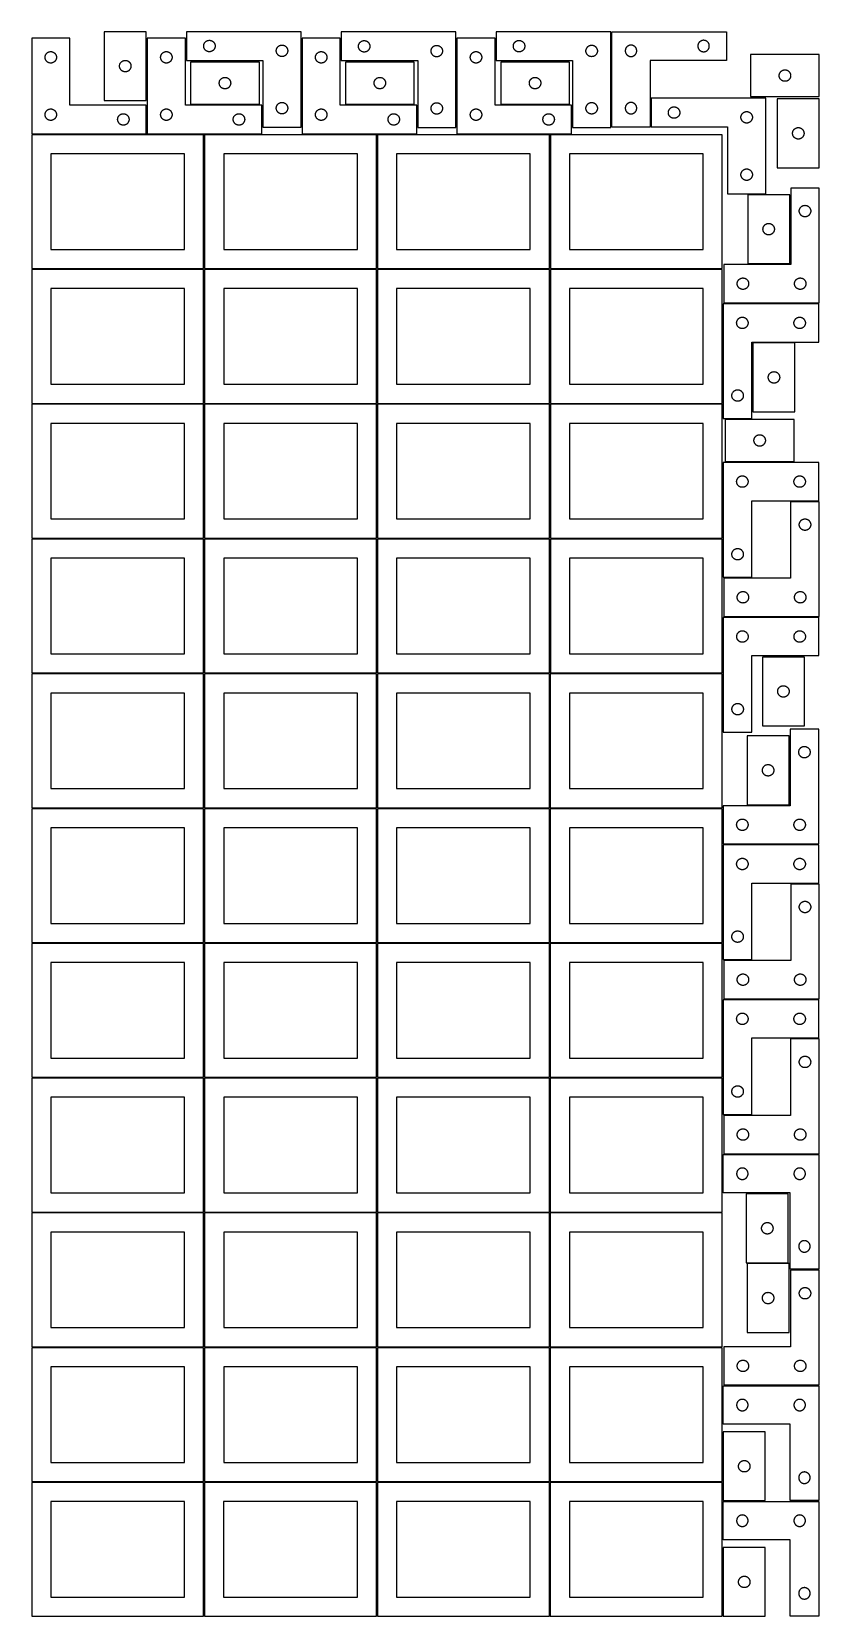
# Model space of a CAD drawing. Header units: millimetres. Extents: x 7 to 1243, y 7 to 2493.
import ezdxf

# ---------------------------------------------------------------- set-up
doc = ezdxf.new("R2010")
doc.units = ezdxf.units.MM
doc.layers.add('COMMON', color=5, linetype='CONTINUOUS', true_color=0x0000ff)
doc.layers.add('CUT', color=7, linetype='CONTINUOUS', true_color=0x000000)

msp = doc.modelspace()

# ---------------------------------------------------------------- linework, layer by layer
at = {"layer": 'COMMON'}
for p, q in [((277.291899, 1697.041937), (277.291899, 1487.167755)), ((6.541899, 1486.291936), (276.541899, 1486.291936)), ((277.291899, 1485.541936), (277.291899, 1275.541936)), ((548.7919, 1485.541936), (548.7919, 1275.541936)), ((820.291901, 1485.541936), (820.291901, 1275.541936)), ((6.541899, 1274.791935), (276.541899, 1274.791935)), ((277.291899, 1274.041935), (277.291899, 1064.041935)), ((278.0419, 1274.791935), (548.0419, 1274.791935)), ((548.7919, 1274.041935), (548.7919, 1064.041935)), ((549.541901, 1274.791935), (819.541901, 1274.791935)), ((820.291901, 1274.041935), (820.291901, 1064.041935)), ((821.041902, 1274.791935), (1091.041902, 1274.791935)), ((6.541899, 1063.291934), (276.541899, 1063.291934)), ((277.291899, 1062.541934), (277.291899, 852.541934)), ((278.0419, 1063.291934), (548.0419, 1063.291934)), ((548.7919, 1062.541934), (548.7919, 852.541934)), ((549.541901, 1063.291934), (819.541901, 1063.291934)), ((820.291901, 1062.541934), (820.291901, 852.541934)), ((821.041902, 1063.291934), (1091.041902, 1063.291934)), ((6.541899, 851.791933), (276.541899, 851.791933)), ((277.291899, 851.041933), (277.291899, 641.041933)), ((278.0419, 851.791933), (548.0419, 851.791933)), ((548.7919, 851.041933), (548.7919, 641.041933)), ((549.541901, 851.791933), (819.541901, 851.791933)), ((820.291901, 851.041933), (820.291901, 641.041933)), ((821.041902, 851.791933), (1091.041902, 851.791933)), ((276.541899, 640.291933), (6.541899, 640.291933)), ((277.291899, 639.541932), (277.291899, 429.541932)), ((548.0419, 640.291933), (278.0419, 640.291933)), ((548.791901, 429.541932), (548.791901, 639.541932)), ((549.541901, 640.291932), (819.541901, 640.291932)), ((820.291901, 639.541932), (820.291901, 429.541932)), ((821.041902, 640.291932), (1091.041902, 640.291932)), ((6.541899, 428.791931), (276.541899, 428.791931)), ((277.291899, 428.041931), (277.291899, 218.041931)), ((278.0419, 428.791931), (548.0419, 428.791931)), ((548.7919, 428.041931), (548.7919, 218.041931)), ((819.541901, 428.791932), (549.541901, 428.791932)), ((820.291901, 428.041931), (820.291901, 218.041931)), ((1091.041902, 428.791932), (821.041902, 428.791932)), ((6.541899, 217.29193), (276.520965, 217.29193)), ((277.270965, 216.54193), (277.270965, 6.54193)), ((278.0419, 217.29193), (548.020966, 217.29193)), ((548.770966, 216.54193), (548.770966, 6.54193)), ((549.541901, 217.29193), (819.520967, 217.29193)), ((820.270967, 216.54193), (820.270967, 6.54193)), ((821.041902, 217.29193), (1091.020968, 217.29193))]:
    msp.add_line(p, q, dxfattribs=at)
at = {"layer": 'CUT'}
for p, q in [((186.481047, 2493.447298), (120.481047, 2493.447298)), ((120.481047, 2493.447298), (120.481047, 2385.447298)), ((186.481047, 2385.447298), (186.481047, 2493.447298)), ((429.650539, 2493.489049), (249.650539, 2493.489049)), ((249.650539, 2493.489049), (249.650539, 2448.489049)), ((429.650539, 2343.489049), (429.650539, 2493.489049)), ((672.716396, 2493.021275), (492.716396, 2493.021275)), ((492.716396, 2493.021275), (492.716396, 2448.021275)), ((672.716396, 2343.021275), (672.716396, 2493.021275)), ((915.952968, 2493.289097), (735.952968, 2493.289097)), ((735.952968, 2493.289097), (735.952968, 2448.289097)), ((915.952968, 2343.289097), (915.952968, 2493.289097)), ((917.722898, 2493.475373), (1097.722898, 2493.475373)), ((917.722898, 2343.475373), (917.722898, 2493.475373)), ((1097.722898, 2493.475373), (1097.722898, 2448.475373)), ((66.520965, 2483.251496), (6.520965, 2483.251496)), ((6.520965, 2483.251496), (6.520965, 2333.251496)), ((34.765152, 2462.078564), (35.346229, 2462.1745)), ((35.346229, 2462.1745), (35.932336, 2462.232227)), ((35.932336, 2462.232227), (36.520965, 2462.251496)), ((36.520965, 2462.251496), (37.109593, 2462.232227)), ((37.109593, 2462.232227), (37.6957, 2462.1745)), ((37.6957, 2462.1745), (38.276778, 2462.078564)), ((66.520965, 2378.251496), (66.520965, 2483.251496)), ((248.041961, 2483.251496), (188.041961, 2483.251496)), ((188.041961, 2483.251496), (188.041961, 2333.251496)), ((216.286148, 2462.078564), (216.867225, 2462.1745)), ((216.867225, 2462.1745), (217.453333, 2462.232227)), ((217.453333, 2462.232227), (218.041961, 2462.251496)), ((218.041961, 2462.251496), (218.630589, 2462.232227)), ((218.630589, 2462.232227), (219.216696, 2462.1745)), ((219.216696, 2462.1745), (219.797774, 2462.078564)), ((248.041961, 2378.251496), (248.041961, 2483.251496)), ((276.650539, 2470.989049), (276.669809, 2471.577677)), ((276.669809, 2470.40042), (276.650539, 2470.989049)), ((276.669809, 2471.577677), (276.727535, 2472.163784)), ((276.727535, 2469.814313), (276.669809, 2470.40042)), ((276.727535, 2472.163784), (276.823472, 2472.744861)), ((276.823472, 2469.233236), (276.727535, 2469.814313)), ((276.823472, 2472.744861), (276.957207, 2473.31842)), ((276.957207, 2468.659677), (276.823472, 2469.233236)), ((276.957207, 2473.31842), (277.128168, 2473.882004)), ((277.128168, 2468.096093), (276.957207, 2468.659677)), ((277.128168, 2473.882004), (277.335623, 2474.433199)), ((277.335623, 2467.544898), (277.128168, 2468.096093)), ((277.335623, 2474.433199), (277.578685, 2474.969647)), ((277.578685, 2467.00845), (277.335623, 2467.544898)), ((277.578685, 2474.969647), (277.856311, 2475.489049)), ((277.856311, 2466.489049), (277.578685, 2467.00845)), ((277.856311, 2475.489049), (278.167313, 2475.989181)), ((278.167313, 2465.988916), (277.856311, 2466.489049)), ((278.167313, 2475.989181), (278.510359, 2476.467901)), ((278.510359, 2465.510196), (278.167313, 2465.988916)), ((278.510359, 2476.467901), (278.883981, 2476.923161)), ((278.883981, 2465.054936), (278.510359, 2465.510196)), ((278.883981, 2476.923161), (279.286578, 2477.35301)), ((279.286578, 2464.625088), (278.883981, 2465.054936)), ((279.286578, 2477.35301), (279.716427, 2477.755607)), ((279.716427, 2464.22249), (279.286578, 2464.625088)), ((279.716427, 2477.755607), (280.171686, 2478.129229)), ((280.171686, 2463.848869), (279.716427, 2464.22249)), ((280.171686, 2478.129229), (280.650407, 2478.472275)), ((280.650407, 2463.505822), (280.171686, 2463.848869)), ((280.650407, 2478.472275), (281.150539, 2478.783277)), ((281.150539, 2463.19482), (280.650407, 2463.505822)), ((281.150539, 2478.783277), (281.669941, 2479.060903)), ((281.669941, 2462.917194), (281.150539, 2463.19482)), ((281.669941, 2479.060903), (282.206388, 2479.303964)), ((282.206388, 2462.674133), (281.669941, 2462.917194)), ((282.206388, 2479.303964), (282.757584, 2479.51142)), ((282.757584, 2462.466677), (282.206388, 2462.674133)), ((282.757584, 2479.51142), (283.321168, 2479.682381)), ((283.321168, 2462.295716), (282.757584, 2462.466677)), ((283.321168, 2479.682381), (283.894726, 2479.816116)), ((283.894726, 2462.161981), (283.321168, 2462.295716)), ((283.894726, 2479.816116), (284.475803, 2479.912052)), ((284.475803, 2462.066045), (283.894726, 2462.161981)), ((284.475803, 2479.912052), (285.061911, 2479.969779)), ((285.061911, 2479.969779), (285.650539, 2479.989049)), ((285.650539, 2479.989049), (286.239167, 2479.969779)), ((286.239167, 2479.969779), (286.825275, 2479.912052)), ((286.825275, 2479.912052), (287.406352, 2479.816116)), ((287.406352, 2462.161981), (286.825275, 2462.066045)), ((287.406352, 2479.816116), (287.979911, 2479.682381)), ((287.979911, 2462.295716), (287.406352, 2462.161981)), ((287.979911, 2479.682381), (288.543494, 2479.51142)), ((288.543494, 2462.466677), (287.979911, 2462.295716)), ((288.543494, 2479.51142), (289.09469, 2479.303964)), ((289.09469, 2462.674133), (288.543494, 2462.466677)), ((289.09469, 2479.303964), (289.631137, 2479.060903)), ((289.631137, 2462.917194), (289.09469, 2462.674133)), ((289.631137, 2479.060903), (290.150539, 2478.783277)), ((290.150539, 2463.19482), (289.631137, 2462.917194)), ((290.150539, 2478.783277), (290.650671, 2478.472275)), ((290.650671, 2463.505822), (290.150539, 2463.19482)), ((290.650671, 2478.472275), (291.129392, 2478.129229)), ((291.129392, 2463.848869), (290.650671, 2463.505822)), ((291.129392, 2478.129229), (291.584652, 2477.755607)), ((291.584652, 2464.22249), (291.129392, 2463.848869)), ((291.584652, 2477.755607), (292.0145, 2477.35301)), ((292.0145, 2464.625088), (291.584652, 2464.22249)), ((292.0145, 2477.35301), (292.417097, 2476.923161)), ((292.417097, 2465.054936), (292.0145, 2464.625088)), ((292.417097, 2476.923161), (292.790719, 2476.467901)), ((292.790719, 2465.510196), (292.417097, 2465.054936)), ((292.790719, 2476.467901), (293.133766, 2475.989181)), ((293.133766, 2465.988916), (292.790719, 2465.510196)), ((293.133766, 2475.989181), (293.444768, 2475.489049)), ((293.444768, 2466.489049), (293.133766, 2465.988916)), ((293.444768, 2475.489049), (293.722394, 2474.969647)), ((293.722394, 2467.00845), (293.444768, 2466.489049)), ((293.722394, 2474.969647), (293.965455, 2474.433199)), ((293.965455, 2467.544898), (293.722394, 2467.00845)), ((293.965455, 2474.433199), (294.17291, 2473.882004)), ((294.17291, 2468.096093), (293.965455, 2467.544898)), ((294.17291, 2473.882004), (294.343872, 2473.31842)), ((294.343872, 2468.659677), (294.17291, 2468.096093)), ((294.343872, 2473.31842), (294.477607, 2472.744861)), ((294.477607, 2469.233236), (294.343872, 2468.659677)), ((294.477607, 2472.744861), (294.573543, 2472.163784)), ((294.573543, 2469.814313), (294.477607, 2469.233236)), ((294.573543, 2472.163784), (294.63127, 2471.577677)), ((294.63127, 2470.40042), (294.573543, 2469.814313)), ((294.63127, 2471.577677), (294.650539, 2470.989049)), ((294.650539, 2470.989049), (294.63127, 2470.40042)), ((390.650539, 2463.489049), (390.669809, 2464.077677)), ((390.669809, 2462.90042), (390.650539, 2463.489049)), ((390.669809, 2464.077677), (390.727535, 2464.663784)), ((390.727535, 2462.314313), (390.669809, 2462.90042)), ((390.727535, 2464.663784), (390.823472, 2465.244861)), ((390.823472, 2461.733236), (390.727535, 2462.314313)), ((390.823472, 2465.244861), (390.957207, 2465.81842)), ((390.957207, 2465.81842), (391.128168, 2466.382004)), ((391.128168, 2466.382004), (391.335623, 2466.933199)), ((391.335623, 2466.933199), (391.578685, 2467.469647)), ((391.578685, 2467.469647), (391.856311, 2467.989049)), ((391.856311, 2467.989049), (392.167313, 2468.489181)), ((392.167313, 2468.489181), (392.510359, 2468.967901)), ((392.510359, 2468.967901), (392.883981, 2469.423161)), ((392.883981, 2469.423161), (393.286578, 2469.85301)), ((393.286578, 2469.85301), (393.716427, 2470.255607)), ((393.716427, 2470.255607), (394.171686, 2470.629229)), ((394.171686, 2470.629229), (394.650407, 2470.972275)), ((394.650407, 2470.972275), (395.150539, 2471.283277)), ((395.150539, 2471.283277), (395.669941, 2471.560903)), ((395.669941, 2471.560903), (396.206388, 2471.803964)), ((396.206388, 2471.803964), (396.757584, 2472.01142)), ((396.757584, 2472.01142), (397.321168, 2472.182381)), ((397.321168, 2472.182381), (397.894726, 2472.316116)), ((397.894726, 2472.316116), (398.475803, 2472.412052)), ((398.475803, 2472.412052), (399.061911, 2472.469779)), ((399.061911, 2472.469779), (399.650539, 2472.489049)), ((399.650539, 2472.489049), (400.239167, 2472.469779)), ((400.239167, 2472.469779), (400.825275, 2472.412052)), ((400.825275, 2472.412052), (401.406352, 2472.316116)), ((401.406352, 2472.316116), (401.979911, 2472.182381)), ((401.979911, 2472.182381), (402.543494, 2472.01142)), ((402.543494, 2472.01142), (403.09469, 2471.803964)), ((403.09469, 2471.803964), (403.631137, 2471.560903)), ((403.631137, 2471.560903), (404.150539, 2471.283277)), ((404.150539, 2471.283277), (404.650671, 2470.972275)), ((404.650671, 2470.972275), (405.129392, 2470.629229)), ((405.129392, 2470.629229), (405.584652, 2470.255607)), ((405.584652, 2470.255607), (406.0145, 2469.85301)), ((406.0145, 2469.85301), (406.417097, 2469.423161)), ((406.417097, 2469.423161), (406.790719, 2468.967901)), ((406.790719, 2468.967901), (407.133766, 2468.489181)), ((407.133766, 2468.489181), (407.444768, 2467.989049)), ((407.444768, 2467.989049), (407.722394, 2467.469647)), ((407.722394, 2467.469647), (407.965455, 2466.933199)), ((407.965455, 2466.933199), (408.17291, 2466.382004)), ((408.17291, 2466.382004), (408.343872, 2465.81842)), ((408.343872, 2465.81842), (408.477607, 2465.244861)), ((408.477607, 2465.244861), (408.573543, 2464.663784)), ((408.573543, 2462.314313), (408.477607, 2461.733236)), ((408.573543, 2464.663784), (408.63127, 2464.077677)), ((408.63127, 2462.90042), (408.573543, 2462.314313)), ((408.63127, 2464.077677), (408.650539, 2463.489049)), ((408.650539, 2463.489049), (408.63127, 2462.90042)), ((491.20169, 2483.251496), (431.20169, 2483.251496)), ((431.20169, 2483.251496), (431.20169, 2333.251496)), ((459.445877, 2462.078564), (460.026954, 2462.1745)), ((460.026954, 2462.1745), (460.613062, 2462.232227)), ((460.613062, 2462.232227), (461.20169, 2462.251496)), ((461.20169, 2462.251496), (461.790318, 2462.232227)), ((461.790318, 2462.232227), (462.376425, 2462.1745)), ((462.376425, 2462.1745), (462.957503, 2462.078564)), ((491.20169, 2378.251496), (491.20169, 2483.251496)), ((519.716396, 2470.521275), (519.735666, 2471.109903)), ((519.735666, 2469.932647), (519.716396, 2470.521275)), ((519.735666, 2471.109903), (519.793392, 2471.696011)), ((519.793392, 2469.346539), (519.735666, 2469.932647)), ((519.793392, 2471.696011), (519.889329, 2472.277088)), ((519.889329, 2468.765462), (519.793392, 2469.346539)), ((519.889329, 2472.277088), (520.023064, 2472.850647)), ((520.023064, 2468.191904), (519.889329, 2468.765462)), ((520.023064, 2472.850647), (520.194025, 2473.41423)), ((520.194025, 2467.62832), (520.023064, 2468.191904)), ((520.194025, 2473.41423), (520.40148, 2473.965426)), ((520.40148, 2467.077124), (520.194025, 2467.62832)), ((520.40148, 2473.965426), (520.644541, 2474.501873)), ((520.644541, 2466.540677), (520.40148, 2467.077124)), ((520.644541, 2474.501873), (520.922167, 2475.021275)), ((520.922167, 2466.021275), (520.644541, 2466.540677)), ((520.922167, 2475.021275), (521.23317, 2475.521407)), ((521.23317, 2465.521143), (520.922167, 2466.021275)), ((521.23317, 2475.521407), (521.576216, 2476.000128)), ((521.576216, 2465.042422), (521.23317, 2465.521143)), ((521.576216, 2476.000128), (521.949838, 2476.455387)), ((521.949838, 2464.587163), (521.576216, 2465.042422)), ((521.949838, 2476.455387), (522.352435, 2476.885236)), ((522.352435, 2464.157314), (521.949838, 2464.587163)), ((522.352435, 2476.885236), (522.782284, 2477.287833)), ((522.782284, 2463.754717), (522.352435, 2464.157314)), ((522.782284, 2477.287833), (523.237543, 2477.661455)), ((523.237543, 2463.381095), (522.782284, 2463.754717)), ((523.237543, 2477.661455), (523.716264, 2478.004502)), ((523.716264, 2463.038049), (523.237543, 2463.381095)), ((523.716264, 2478.004502), (524.216396, 2478.315504)), ((524.216396, 2462.727047), (523.716264, 2463.038049)), ((524.216396, 2478.315504), (524.735798, 2478.59313)), ((524.735798, 2462.44942), (524.216396, 2462.727047)), ((524.735798, 2478.59313), (525.272245, 2478.836191)), ((525.272245, 2462.206359), (524.735798, 2462.44942)), ((525.272245, 2478.836191), (525.823441, 2479.043646)), ((525.823441, 2461.998904), (525.272245, 2462.206359)), ((525.823441, 2479.043646), (526.387025, 2479.214608)), ((526.387025, 2479.214608), (526.960583, 2479.348343)), ((526.960583, 2479.348343), (527.54166, 2479.444279)), ((527.54166, 2479.444279), (528.127768, 2479.502005)), ((528.127768, 2479.502005), (528.716396, 2479.521275)), ((528.716396, 2479.521275), (529.305024, 2479.502005)), ((529.305024, 2479.502005), (529.891132, 2479.444279)), ((529.891132, 2479.444279), (530.472209, 2479.348343)), ((530.472209, 2479.348343), (531.045768, 2479.214608)), ((531.045768, 2479.214608), (531.609351, 2479.043646)), ((531.609351, 2479.043646), (532.160547, 2478.836191)), ((532.160547, 2462.206359), (531.609351, 2461.998904)), ((532.160547, 2478.836191), (532.696994, 2478.59313)), ((532.696994, 2462.44942), (532.160547, 2462.206359)), ((532.696994, 2478.59313), (533.216396, 2478.315504)), ((533.216396, 2462.727047), (532.696994, 2462.44942)), ((533.216396, 2478.315504), (533.716528, 2478.004502)), ((533.716528, 2463.038049), (533.216396, 2462.727047)), ((533.716528, 2478.004502), (534.195249, 2477.661455)), ((534.195249, 2463.381095), (533.716528, 2463.038049)), ((534.195249, 2477.661455), (534.650508, 2477.287833)), ((534.650508, 2463.754717), (534.195249, 2463.381095)), ((534.650508, 2477.287833), (535.080357, 2476.885236)), ((535.080357, 2464.157314), (534.650508, 2463.754717)), ((535.080357, 2476.885236), (535.482954, 2476.455387)), ((535.482954, 2464.587163), (535.080357, 2464.157314)), ((535.482954, 2476.455387), (535.856576, 2476.000128)), ((535.856576, 2465.042422), (535.482954, 2464.587163)), ((535.856576, 2476.000128), (536.199623, 2475.521407)), ((536.199623, 2465.521143), (535.856576, 2465.042422)), ((536.199623, 2475.521407), (536.510625, 2475.021275)), ((536.510625, 2466.021275), (536.199623, 2465.521143)), ((536.510625, 2475.021275), (536.788251, 2474.501873)), ((536.788251, 2466.540677), (536.510625, 2466.021275)), ((536.788251, 2474.501873), (537.031312, 2473.965426)), ((537.031312, 2467.077124), (536.788251, 2466.540677)), ((537.031312, 2473.965426), (537.238767, 2473.41423)), ((537.238767, 2467.62832), (537.031312, 2467.077124)), ((537.238767, 2473.41423), (537.409729, 2472.850647)), ((537.409729, 2468.191904), (537.238767, 2467.62832)), ((537.409729, 2472.850647), (537.543464, 2472.277088)), ((537.543464, 2468.765462), (537.409729, 2468.191904)), ((537.543464, 2472.277088), (537.6394, 2471.696011)), ((537.6394, 2469.346539), (537.543464, 2468.765462)), ((537.6394, 2471.696011), (537.697126, 2471.109903)), ((537.697126, 2469.932647), (537.6394, 2469.346539)), ((537.697126, 2471.109903), (537.716396, 2470.521275)), ((537.716396, 2470.521275), (537.697126, 2469.932647)), ((633.716396, 2463.021275), (633.735666, 2463.609903)), ((633.735666, 2462.432647), (633.716396, 2463.021275)), ((633.735666, 2463.609903), (633.793392, 2464.196011)), ((633.793392, 2461.846539), (633.735666, 2462.432647)), ((633.793392, 2464.196011), (633.889329, 2464.777088)), ((633.889329, 2464.777088), (634.023064, 2465.350647)), ((634.023064, 2465.350647), (634.194025, 2465.91423)), ((634.194025, 2465.91423), (634.40148, 2466.465426)), ((634.40148, 2466.465426), (634.644541, 2467.001873)), ((634.644541, 2467.001873), (634.922167, 2467.521275)), ((634.922167, 2467.521275), (635.23317, 2468.021407)), ((635.23317, 2468.021407), (635.576216, 2468.500128)), ((635.576216, 2468.500128), (635.949838, 2468.955387)), ((635.949838, 2468.955387), (636.352435, 2469.385236)), ((636.352435, 2469.385236), (636.782284, 2469.787833)), ((636.782284, 2469.787833), (637.237543, 2470.161455)), ((637.237543, 2470.161455), (637.716264, 2470.504502)), ((637.716264, 2470.504502), (638.216396, 2470.815504)), ((638.216396, 2470.815504), (638.735798, 2471.09313)), ((638.735798, 2471.09313), (639.272245, 2471.336191)), ((639.272245, 2471.336191), (639.823441, 2471.543646)), ((639.823441, 2471.543646), (640.387025, 2471.714608)), ((640.387025, 2471.714608), (640.960583, 2471.848343)), ((640.960583, 2471.848343), (641.54166, 2471.944279)), ((641.54166, 2471.944279), (642.127768, 2472.002005)), ((642.127768, 2472.002005), (642.716396, 2472.021275)), ((642.716396, 2472.021275), (643.305024, 2472.002005)), ((643.305024, 2472.002005), (643.891132, 2471.944279)), ((643.891132, 2471.944279), (644.472209, 2471.848343)), ((644.472209, 2471.848343), (645.045768, 2471.714608)), ((645.045768, 2471.714608), (645.609351, 2471.543646)), ((645.609351, 2471.543646), (646.160547, 2471.336191)), ((646.160547, 2471.336191), (646.696994, 2471.09313)), ((646.696994, 2471.09313), (647.216396, 2470.815504)), ((647.216396, 2470.815504), (647.716528, 2470.504502)), ((647.716528, 2470.504502), (648.195249, 2470.161455)), ((648.195249, 2470.161455), (648.650508, 2469.787833)), ((648.650508, 2469.787833), (649.080357, 2469.385236)), ((649.080357, 2469.385236), (649.482954, 2468.955387)), ((649.482954, 2468.955387), (649.856576, 2468.500128)), ((649.856576, 2468.500128), (650.199623, 2468.021407)), ((650.199623, 2468.021407), (650.510625, 2467.521275)), ((650.510625, 2467.521275), (650.788251, 2467.001873)), ((650.788251, 2467.001873), (651.031312, 2466.465426)), ((651.031312, 2466.465426), (651.238767, 2465.91423)), ((651.238767, 2465.91423), (651.409729, 2465.350647)), ((651.409729, 2465.350647), (651.543464, 2464.777088)), ((651.543464, 2464.777088), (651.6394, 2464.196011)), ((651.6394, 2464.196011), (651.697126, 2463.609903)), ((651.697126, 2462.432647), (651.6394, 2461.846539)), ((651.697126, 2463.609903), (651.716396, 2463.021275)), ((651.716396, 2463.021275), (651.697126, 2462.432647)), ((734.36151, 2483.251496), (674.36151, 2483.251496)), ((674.36151, 2483.251496), (674.36151, 2333.251496)), ((702.605697, 2462.078564), (703.186775, 2462.1745)), ((703.186775, 2462.1745), (703.772882, 2462.232227)), ((703.772882, 2462.232227), (704.36151, 2462.251496)), ((704.36151, 2462.251496), (704.950138, 2462.232227)), ((704.950138, 2462.232227), (705.536246, 2462.1745)), ((705.536246, 2462.1745), (706.117323, 2462.078564)), ((734.36151, 2378.251496), (734.36151, 2483.251496)), ((762.952968, 2470.789097), (762.972238, 2471.377726)), ((762.972238, 2470.200469), (762.952968, 2470.789097)), ((762.972238, 2471.377726), (763.029965, 2471.963833)), ((763.029965, 2469.614362), (762.972238, 2470.200469)), ((763.029965, 2471.963833), (763.125901, 2472.54491)), ((763.125901, 2469.033285), (763.029965, 2469.614362)), ((763.125901, 2472.54491), (763.259636, 2473.118469)), ((763.259636, 2468.459726), (763.125901, 2469.033285)), ((763.259636, 2473.118469), (763.430597, 2473.682053)), ((763.430597, 2467.896142), (763.259636, 2468.459726)), ((763.430597, 2473.682053), (763.638053, 2474.233248)), ((763.638053, 2467.344947), (763.430597, 2467.896142)), ((763.638053, 2474.233248), (763.881114, 2474.769696)), ((763.881114, 2466.808499), (763.638053, 2467.344947)), ((763.881114, 2474.769696), (764.15874, 2475.289097)), ((764.15874, 2466.289097), (763.881114, 2466.808499)), ((764.15874, 2475.289097), (764.469742, 2475.78923)), ((764.469742, 2465.788965), (764.15874, 2466.289097)), ((764.469742, 2475.78923), (764.812788, 2476.26795)), ((764.812788, 2465.310245), (764.469742, 2465.788965)), ((764.812788, 2476.26795), (765.18641, 2476.72321)), ((765.18641, 2464.854985), (764.812788, 2465.310245)), ((765.18641, 2476.72321), (765.589007, 2477.153058)), ((765.589007, 2464.425136), (765.18641, 2464.854985)), ((765.589007, 2477.153058), (766.018856, 2477.555656)), ((766.018856, 2464.022539), (765.589007, 2464.425136)), ((766.018856, 2477.555656), (766.474116, 2477.929277)), ((766.474116, 2463.648917), (766.018856, 2464.022539)), ((766.474116, 2477.929277), (766.952836, 2478.272324)), ((766.952836, 2463.305871), (766.474116, 2463.648917)), ((766.952836, 2478.272324), (767.452968, 2478.583326)), ((767.452968, 2462.994869), (766.952836, 2463.305871)), ((767.452968, 2478.583326), (767.97237, 2478.860952)), ((767.97237, 2462.717243), (767.452968, 2462.994869)), ((767.97237, 2478.860952), (768.508818, 2479.104013)), ((768.508818, 2462.474182), (767.97237, 2462.717243)), ((768.508818, 2479.104013), (769.060013, 2479.311469)), ((769.060013, 2462.266726), (768.508818, 2462.474182)), ((769.060013, 2479.311469), (769.623597, 2479.48243)), ((769.623597, 2462.095765), (769.060013, 2462.266726)), ((769.623597, 2479.48243), (770.197155, 2479.616165)), ((770.197155, 2479.616165), (770.778233, 2479.712101)), ((770.778233, 2479.712101), (771.36434, 2479.769828)), ((771.36434, 2479.769828), (771.952968, 2479.789097)), ((771.952968, 2479.789097), (772.541597, 2479.769828)), ((772.541597, 2479.769828), (773.127704, 2479.712101)), ((773.127704, 2479.712101), (773.708781, 2479.616165)), ((773.708781, 2479.616165), (774.28234, 2479.48243)), ((774.28234, 2479.48243), (774.845924, 2479.311469)), ((774.845924, 2462.266726), (774.28234, 2462.095765)), ((774.845924, 2479.311469), (775.397119, 2479.104013)), ((775.397119, 2462.474182), (774.845924, 2462.266726)), ((775.397119, 2479.104013), (775.933567, 2478.860952)), ((775.933567, 2462.717243), (775.397119, 2462.474182)), ((775.933567, 2478.860952), (776.452968, 2478.583326)), ((776.452968, 2462.994869), (775.933567, 2462.717243)), ((776.452968, 2478.583326), (776.9531, 2478.272324)), ((776.9531, 2463.305871), (776.452968, 2462.994869)), ((776.9531, 2478.272324), (777.431821, 2477.929277)), ((777.431821, 2463.648917), (776.9531, 2463.305871)), ((777.431821, 2477.929277), (777.887081, 2477.555656)), ((777.887081, 2464.022539), (777.431821, 2463.648917)), ((777.887081, 2477.555656), (778.316929, 2477.153058)), ((778.316929, 2464.425136), (777.887081, 2464.022539)), ((778.316929, 2477.153058), (778.719527, 2476.72321)), ((778.719527, 2464.854985), (778.316929, 2464.425136)), ((778.719527, 2476.72321), (779.093148, 2476.26795)), ((779.093148, 2465.310245), (778.719527, 2464.854985)), ((779.093148, 2476.26795), (779.436195, 2475.78923)), ((779.436195, 2465.788965), (779.093148, 2465.310245)), ((779.436195, 2475.78923), (779.747197, 2475.289097)), ((779.747197, 2466.289097), (779.436195, 2465.788965)), ((779.747197, 2475.289097), (780.024823, 2474.769696)), ((780.024823, 2466.808499), (779.747197, 2466.289097)), ((780.024823, 2474.769696), (780.267884, 2474.233248)), ((780.267884, 2467.344947), (780.024823, 2466.808499)), ((780.267884, 2474.233248), (780.47534, 2473.682053)), ((780.47534, 2467.896142), (780.267884, 2467.344947)), ((780.47534, 2473.682053), (780.646301, 2473.118469)), ((780.646301, 2468.459726), (780.47534, 2467.896142)), ((780.646301, 2473.118469), (780.780036, 2472.54491)), ((780.780036, 2469.033285), (780.646301, 2468.459726)), ((780.780036, 2472.54491), (780.875972, 2471.963833)), ((780.875972, 2469.614362), (780.780036, 2469.033285)), ((780.875972, 2471.963833), (780.933699, 2471.377726)), ((780.933699, 2470.200469), (780.875972, 2469.614362)), ((780.933699, 2471.377726), (780.952968, 2470.789097)), ((780.952968, 2470.789097), (780.933699, 2470.200469)), ((876.952968, 2463.289097), (876.972238, 2463.877726)), ((876.972238, 2462.700469), (876.952968, 2463.289097)), ((876.972238, 2463.877726), (877.029965, 2464.463833)), ((877.029965, 2462.114362), (876.972238, 2462.700469)), ((877.029965, 2464.463833), (877.125901, 2465.04491)), ((877.125901, 2461.533285), (877.029965, 2462.114362)), ((877.125901, 2465.04491), (877.259636, 2465.618469)), ((877.259636, 2465.618469), (877.430597, 2466.182053)), ((877.430597, 2466.182053), (877.638053, 2466.733248)), ((877.638053, 2466.733248), (877.881114, 2467.269696)), ((877.881114, 2467.269696), (878.15874, 2467.789097)), ((878.15874, 2467.789097), (878.469742, 2468.28923)), ((878.469742, 2468.28923), (878.812788, 2468.76795)), ((878.812788, 2468.76795), (879.18641, 2469.22321)), ((879.18641, 2469.22321), (879.589007, 2469.653058)), ((879.589007, 2469.653058), (880.018856, 2470.055656)), ((880.018856, 2470.055656), (880.474116, 2470.429277)), ((880.474116, 2470.429277), (880.952836, 2470.772324)), ((880.952836, 2470.772324), (881.452968, 2471.083326)), ((881.452968, 2471.083326), (881.97237, 2471.360952)), ((881.97237, 2471.360952), (882.508818, 2471.604013)), ((882.508818, 2471.604013), (883.060013, 2471.811469)), ((883.060013, 2471.811469), (883.623597, 2471.98243)), ((883.623597, 2471.98243), (884.197155, 2472.116165)), ((884.197155, 2472.116165), (884.778233, 2472.212101)), ((884.778233, 2472.212101), (885.36434, 2472.269828)), ((885.36434, 2472.269828), (885.952968, 2472.289097)), ((885.952968, 2472.289097), (886.541597, 2472.269828)), ((886.541597, 2472.269828), (887.127704, 2472.212101)), ((887.127704, 2472.212101), (887.708781, 2472.116165)), ((887.708781, 2472.116165), (888.28234, 2471.98243)), ((888.28234, 2471.98243), (888.845924, 2471.811469)), ((888.845924, 2471.811469), (889.397119, 2471.604013)), ((889.397119, 2471.604013), (889.933567, 2471.360952)), ((889.933567, 2471.360952), (890.452968, 2471.083326)), ((890.452968, 2471.083326), (890.9531, 2470.772324)), ((890.9531, 2470.772324), (891.431821, 2470.429277)), ((891.431821, 2470.429277), (891.887081, 2470.055656)), ((891.887081, 2470.055656), (892.316929, 2469.653058)), ((892.316929, 2469.653058), (892.719527, 2469.22321)), ((892.719527, 2469.22321), (893.093148, 2468.76795)), ((893.093148, 2468.76795), (893.436195, 2468.28923)), ((893.436195, 2468.28923), (893.747197, 2467.789097)), ((893.747197, 2467.789097), (894.024823, 2467.269696)), ((894.024823, 2467.269696), (894.267884, 2466.733248)), ((894.267884, 2466.733248), (894.47534, 2466.182053)), ((894.47534, 2466.182053), (894.646301, 2465.618469)), ((894.646301, 2465.618469), (894.780036, 2465.04491)), ((894.780036, 2465.04491), (894.875972, 2464.463833)), ((894.875972, 2462.114362), (894.780036, 2461.533285)), ((894.875972, 2464.463833), (894.933699, 2463.877726)), ((894.933699, 2462.700469), (894.875972, 2462.114362)), ((894.933699, 2463.877726), (894.952968, 2463.289097)), ((894.952968, 2463.289097), (894.933699, 2462.700469)), ((938.742168, 2464.064001), (938.722898, 2463.475373)), ((938.722898, 2463.475373), (938.742168, 2462.886745)), ((938.799894, 2464.650109), (938.742168, 2464.064001)), ((938.742168, 2462.886745), (938.799894, 2462.300637)), ((938.895831, 2465.231186), (938.799894, 2464.650109)), ((938.799894, 2462.300637), (938.895831, 2461.71956)), ((939.029566, 2465.804745), (938.895831, 2465.231186)), ((939.200527, 2466.368328), (939.029566, 2465.804745)), ((939.407982, 2466.919524), (939.200527, 2466.368328)), ((939.651043, 2467.455971), (939.407982, 2466.919524)), ((939.928669, 2467.975373), (939.651043, 2467.455971)), ((940.239672, 2468.475505), (939.928669, 2467.975373)), ((940.582718, 2468.954226), (940.239672, 2468.475505)), ((940.95634, 2469.409485), (940.582718, 2468.954226)), ((941.358937, 2469.839334), (940.95634, 2469.409485)), ((941.788786, 2470.241931), (941.358937, 2469.839334)), ((942.244045, 2470.615553), (941.788786, 2470.241931)), ((942.722766, 2470.9586), (942.244045, 2470.615553)), ((943.222898, 2471.269602), (942.722766, 2470.9586)), ((943.7423, 2471.547228), (943.222898, 2471.269602)), ((944.278747, 2471.790289), (943.7423, 2471.547228)), ((944.829943, 2471.997744), (944.278747, 2471.790289)), ((945.393527, 2472.168706), (944.829943, 2471.997744)), ((945.967085, 2472.302441), (945.393527, 2472.168706)), ((946.548162, 2472.398377), (945.967085, 2472.302441)), ((947.13427, 2472.456103), (946.548162, 2472.398377)), ((947.722898, 2472.475373), (947.13427, 2472.456103)), ((948.311526, 2472.456103), (947.722898, 2472.475373)), ((948.897634, 2472.398377), (948.311526, 2472.456103)), ((949.478711, 2472.302441), (948.897634, 2472.398377)), ((950.05227, 2472.168706), (949.478711, 2472.302441)), ((950.615853, 2471.997744), (950.05227, 2472.168706)), ((951.167049, 2471.790289), (950.615853, 2471.997744)), ((951.703496, 2471.547228), (951.167049, 2471.790289)), ((952.222898, 2471.269602), (951.703496, 2471.547228)), ((952.72303, 2470.9586), (952.222898, 2471.269602)), ((953.201751, 2470.615553), (952.72303, 2470.9586)), ((953.65701, 2470.241931), (953.201751, 2470.615553)), ((954.086859, 2469.839334), (953.65701, 2470.241931)), ((954.489456, 2469.409485), (954.086859, 2469.839334)), ((954.863078, 2468.954226), (954.489456, 2469.409485)), ((955.206125, 2468.475505), (954.863078, 2468.954226)), ((955.517127, 2467.975373), (955.206125, 2468.475505)), ((955.794753, 2467.455971), (955.517127, 2467.975373)), ((956.037814, 2466.919524), (955.794753, 2467.455971)), ((956.245269, 2466.368328), (956.037814, 2466.919524)), ((956.416231, 2465.804745), (956.245269, 2466.368328)), ((956.549966, 2465.231186), (956.416231, 2465.804745)), ((956.645902, 2464.650109), (956.549966, 2465.231186)), ((956.549966, 2461.71956), (956.645902, 2462.300637)), ((956.703628, 2464.064001), (956.645902, 2464.650109)), ((956.645902, 2462.300637), (956.703628, 2462.886745)), ((956.722898, 2463.475373), (956.703628, 2464.064001)), ((956.703628, 2462.886745), (956.722898, 2463.475373)), ((1052.742168, 2471.564001), (1052.722898, 2470.975373)), ((1052.722898, 2470.975373), (1052.742168, 2470.386745)), ((1052.799894, 2472.150109), (1052.742168, 2471.564001)), ((1052.742168, 2470.386745), (1052.799894, 2469.800637)), ((1052.895831, 2472.731186), (1052.799894, 2472.150109)), ((1052.799894, 2469.800637), (1052.895831, 2469.21956)), ((1053.029566, 2473.304745), (1052.895831, 2472.731186)), ((1052.895831, 2469.21956), (1053.029566, 2468.646002)), ((1053.200527, 2473.868328), (1053.029566, 2473.304745)), ((1053.029566, 2468.646002), (1053.200527, 2468.082418)), ((1053.407982, 2474.419524), (1053.200527, 2473.868328)), ((1053.200527, 2468.082418), (1053.407982, 2467.531222)), ((1053.651043, 2474.955971), (1053.407982, 2474.419524)), ((1053.407982, 2467.531222), (1053.651043, 2466.994775)), ((1053.928669, 2475.475373), (1053.651043, 2474.955971)), ((1053.651043, 2466.994775), (1053.928669, 2466.475373)), ((1054.239672, 2475.975505), (1053.928669, 2475.475373)), ((1053.928669, 2466.475373), (1054.239672, 2465.975241)), ((1054.582718, 2476.454226), (1054.239672, 2475.975505)), ((1054.239672, 2465.975241), (1054.582718, 2465.49652)), ((1054.95634, 2476.909485), (1054.582718, 2476.454226)), ((1054.582718, 2465.49652), (1054.95634, 2465.041261)), ((1055.358937, 2477.339334), (1054.95634, 2476.909485)), ((1054.95634, 2465.041261), (1055.358937, 2464.611412)), ((1055.788786, 2477.741931), (1055.358937, 2477.339334)), ((1055.358937, 2464.611412), (1055.788786, 2464.208815)), ((1056.244045, 2478.115553), (1055.788786, 2477.741931)), ((1055.788786, 2464.208815), (1056.244045, 2463.835193)), ((1056.722766, 2478.4586), (1056.244045, 2478.115553)), ((1056.244045, 2463.835193), (1056.722766, 2463.492147)), ((1057.222898, 2478.769602), (1056.722766, 2478.4586)), ((1056.722766, 2463.492147), (1057.222898, 2463.181145)), ((1057.7423, 2479.047228), (1057.222898, 2478.769602)), ((1057.222898, 2463.181145), (1057.7423, 2462.903518)), ((1058.278747, 2479.290289), (1057.7423, 2479.047228)), ((1057.7423, 2462.903518), (1058.278747, 2462.660457)), ((1058.829943, 2479.497744), (1058.278747, 2479.290289)), ((1058.278747, 2462.660457), (1058.829943, 2462.453002)), ((1059.393527, 2479.668706), (1058.829943, 2479.497744)), ((1058.829943, 2462.453002), (1059.393527, 2462.282041)), ((1059.967085, 2479.802441), (1059.393527, 2479.668706)), ((1059.393527, 2462.282041), (1059.967085, 2462.148306)), ((1060.548162, 2479.898377), (1059.967085, 2479.802441)), ((1059.967085, 2462.148306), (1060.548162, 2462.052369)), ((1061.13427, 2479.956103), (1060.548162, 2479.898377)), ((1061.722898, 2479.975373), (1061.13427, 2479.956103)), ((1062.311526, 2479.956103), (1061.722898, 2479.975373)), ((1062.897634, 2479.898377), (1062.311526, 2479.956103)), ((1063.478711, 2479.802441), (1062.897634, 2479.898377)), ((1062.897634, 2462.052369), (1063.478711, 2462.148306)), ((1064.05227, 2479.668706), (1063.478711, 2479.802441)), ((1063.478711, 2462.148306), (1064.05227, 2462.282041)), ((1064.615853, 2479.497744), (1064.05227, 2479.668706)), ((1064.05227, 2462.282041), (1064.615853, 2462.453002)), ((1065.167049, 2479.290289), (1064.615853, 2479.497744)), ((1064.615853, 2462.453002), (1065.167049, 2462.660457)), ((1065.703496, 2479.047228), (1065.167049, 2479.290289)), ((1065.167049, 2462.660457), (1065.703496, 2462.903518)), ((1066.222898, 2478.769602), (1065.703496, 2479.047228)), ((1065.703496, 2462.903518), (1066.222898, 2463.181145)), ((1066.72303, 2478.4586), (1066.222898, 2478.769602)), ((1066.222898, 2463.181145), (1066.72303, 2463.492147)), ((1067.201751, 2478.115553), (1066.72303, 2478.4586)), ((1066.72303, 2463.492147), (1067.201751, 2463.835193)), ((1067.65701, 2477.741931), (1067.201751, 2478.115553)), ((1067.201751, 2463.835193), (1067.65701, 2464.208815)), ((1068.086859, 2477.339334), (1067.65701, 2477.741931)), ((1067.65701, 2464.208815), (1068.086859, 2464.611412)), ((1068.489456, 2476.909485), (1068.086859, 2477.339334)), ((1068.086859, 2464.611412), (1068.489456, 2465.041261)), ((1068.863078, 2476.454226), (1068.489456, 2476.909485)), ((1068.489456, 2465.041261), (1068.863078, 2465.49652)), ((1069.206125, 2475.975505), (1068.863078, 2476.454226)), ((1068.863078, 2465.49652), (1069.206125, 2465.975241)), ((1069.517127, 2475.475373), (1069.206125, 2475.975505)), ((1069.206125, 2465.975241), (1069.517127, 2466.475373)), ((1069.794753, 2474.955971), (1069.517127, 2475.475373)), ((1069.517127, 2466.475373), (1069.794753, 2466.994775)), ((1070.037814, 2474.419524), (1069.794753, 2474.955971)), ((1069.794753, 2466.994775), (1070.037814, 2467.531222)), ((1070.245269, 2473.868328), (1070.037814, 2474.419524)), ((1070.037814, 2467.531222), (1070.245269, 2468.082418)), ((1070.416231, 2473.304745), (1070.245269, 2473.868328)), ((1070.245269, 2468.082418), (1070.416231, 2468.646002)), ((1070.549966, 2472.731186), (1070.416231, 2473.304745)), ((1070.416231, 2468.646002), (1070.549966, 2469.21956)), ((1070.645902, 2472.150109), (1070.549966, 2472.731186)), ((1070.549966, 2469.21956), (1070.645902, 2469.800637)), ((1070.703628, 2471.564001), (1070.645902, 2472.150109)), ((1070.645902, 2469.800637), (1070.703628, 2470.386745)), ((1070.722898, 2470.975373), (1070.703628, 2471.564001)), ((1070.703628, 2470.386745), (1070.722898, 2470.975373)), ((27.520965, 2453.251496), (27.540234, 2453.840124)), ((27.540234, 2452.662868), (27.520965, 2453.251496)), ((27.540234, 2453.840124), (27.597961, 2454.426232)), ((27.597961, 2452.07676), (27.540234, 2452.662868)), ((27.597961, 2454.426232), (27.693897, 2455.007309)), ((27.693897, 2451.495683), (27.597961, 2452.07676)), ((27.693897, 2455.007309), (27.827632, 2455.580868)), ((27.827632, 2450.922125), (27.693897, 2451.495683)), ((27.827632, 2455.580868), (27.998593, 2456.144451)), ((27.998593, 2450.358541), (27.827632, 2450.922125)), ((27.998593, 2456.144451), (28.206049, 2456.695647)), ((28.206049, 2449.807345), (27.998593, 2450.358541)), ((28.206049, 2456.695647), (28.44911, 2457.232094)), ((28.44911, 2449.270898), (28.206049, 2449.807345)), ((28.44911, 2457.232094), (28.726736, 2457.751496)), ((28.726736, 2448.751496), (28.44911, 2449.270898)), ((28.726736, 2457.751496), (29.037738, 2458.251628)), ((29.037738, 2448.251364), (28.726736, 2448.751496)), ((29.037738, 2458.251628), (29.380785, 2458.730349)), ((29.380785, 2447.772643), (29.037738, 2448.251364)), ((29.380785, 2458.730349), (29.754406, 2459.185609)), ((29.754406, 2447.317384), (29.380785, 2447.772643)), ((29.754406, 2459.185609), (30.157004, 2459.615457)), ((30.157004, 2446.887535), (29.754406, 2447.317384)), ((30.157004, 2459.615457), (30.586852, 2460.018054)), ((30.586852, 2446.484938), (30.157004, 2446.887535)), ((30.586852, 2460.018054), (31.042112, 2460.391676)), ((31.042112, 2446.111316), (30.586852, 2446.484938)), ((31.042112, 2460.391676), (31.520833, 2460.734723)), ((31.520833, 2445.76827), (31.042112, 2446.111316)), ((31.520833, 2460.734723), (32.020965, 2461.045725)), ((32.020965, 2445.457268), (31.520833, 2445.76827)), ((32.020965, 2461.045725), (32.540366, 2461.323351)), ((32.540366, 2445.179642), (32.020965, 2445.457268)), ((32.540366, 2461.323351), (33.076814, 2461.566412)), ((33.076814, 2444.93658), (32.540366, 2445.179642)), ((33.076814, 2461.566412), (33.628009, 2461.773867)), ((33.628009, 2444.729125), (33.076814, 2444.93658)), ((33.628009, 2461.773867), (34.191593, 2461.944829)), ((34.191593, 2444.558164), (33.628009, 2444.729125)), ((34.191593, 2461.944829), (34.765152, 2462.078564)), ((34.765152, 2444.424429), (34.191593, 2444.558164)), ((35.346229, 2444.328492), (34.765152, 2444.424429)), ((35.932336, 2444.270766), (35.346229, 2444.328492)), ((36.520965, 2444.251496), (35.932336, 2444.270766)), ((37.109593, 2444.270766), (36.520965, 2444.251496)), ((37.6957, 2444.328492), (37.109593, 2444.270766)), ((38.276778, 2444.424429), (37.6957, 2444.328492)), ((38.276778, 2462.078564), (38.850336, 2461.944829)), ((38.850336, 2444.558164), (38.276778, 2444.424429)), ((38.850336, 2461.944829), (39.41392, 2461.773867)), ((39.41392, 2444.729125), (38.850336, 2444.558164)), ((39.41392, 2461.773867), (39.965116, 2461.566412)), ((39.965116, 2444.93658), (39.41392, 2444.729125)), ((39.965116, 2461.566412), (40.501563, 2461.323351)), ((40.501563, 2445.179642), (39.965116, 2444.93658)), ((40.501563, 2461.323351), (41.020965, 2461.045725)), ((41.020965, 2445.457268), (40.501563, 2445.179642)), ((41.020965, 2461.045725), (41.521097, 2460.734723)), ((41.521097, 2445.76827), (41.020965, 2445.457268)), ((41.521097, 2460.734723), (41.999817, 2460.391676)), ((41.999817, 2446.111316), (41.521097, 2445.76827)), ((41.999817, 2460.391676), (42.455077, 2460.018054)), ((42.455077, 2446.484938), (41.999817, 2446.111316)), ((42.455077, 2460.018054), (42.884926, 2459.615457)), ((42.884926, 2446.887535), (42.455077, 2446.484938)), ((42.884926, 2459.615457), (43.287523, 2459.185609)), ((43.287523, 2447.317384), (42.884926, 2446.887535)), ((43.287523, 2459.185609), (43.661145, 2458.730349)), ((43.661145, 2447.772643), (43.287523, 2447.317384)), ((43.661145, 2458.730349), (44.004191, 2458.251628)), ((44.004191, 2448.251364), (43.661145, 2447.772643)), ((44.004191, 2458.251628), (44.315193, 2457.751496)), ((44.315193, 2448.751496), (44.004191, 2448.251364)), ((44.315193, 2457.751496), (44.592819, 2457.232094)), ((44.592819, 2449.270898), (44.315193, 2448.751496)), ((44.592819, 2457.232094), (44.83588, 2456.695647)), ((44.83588, 2449.807345), (44.592819, 2449.270898)), ((44.83588, 2456.695647), (45.043336, 2456.144451)), ((45.043336, 2450.358541), (44.83588, 2449.807345)), ((45.043336, 2456.144451), (45.214297, 2455.580868)), ((45.214297, 2450.922125), (45.043336, 2450.358541)), ((45.214297, 2455.580868), (45.348032, 2455.007309)), ((45.348032, 2451.495683), (45.214297, 2450.922125)), ((45.348032, 2455.007309), (45.443968, 2454.426232)), ((45.443968, 2452.07676), (45.348032, 2451.495683)), ((45.443968, 2454.426232), (45.501695, 2453.840124)), ((45.501695, 2452.662868), (45.443968, 2452.07676)), ((45.501695, 2453.840124), (45.520965, 2453.251496)), ((45.520965, 2453.251496), (45.501695, 2452.662868)), ((144.481047, 2439.447298), (144.500317, 2440.035926)), ((144.500317, 2438.85867), (144.481047, 2439.447298)), ((144.500317, 2440.035926), (144.558043, 2440.622033)), ((144.558043, 2438.272562), (144.500317, 2438.85867)), ((144.558043, 2440.622033), (144.653979, 2441.203111)), ((144.653979, 2437.691485), (144.558043, 2438.272562)), ((144.653979, 2441.203111), (144.787715, 2441.776669)), ((144.787715, 2437.117926), (144.653979, 2437.691485)), ((144.787715, 2441.776669), (144.958676, 2442.340253)), ((144.958676, 2442.340253), (145.166131, 2442.891449)), ((145.166131, 2442.891449), (145.409192, 2443.427896)), ((145.409192, 2443.427896), (145.686818, 2443.947298)), ((145.686818, 2443.947298), (145.99782, 2444.44743)), ((145.99782, 2444.44743), (146.340867, 2444.926151)), ((146.340867, 2444.926151), (146.714489, 2445.38141)), ((146.714489, 2445.38141), (147.117086, 2445.811259)), ((147.117086, 2445.811259), (147.546935, 2446.213856)), ((147.546935, 2446.213856), (148.002194, 2446.587478)), ((148.002194, 2446.587478), (148.480915, 2446.930524)), ((148.480915, 2446.930524), (148.981047, 2447.241526)), ((148.981047, 2447.241526), (149.500449, 2447.519152)), ((149.500449, 2447.519152), (150.036896, 2447.762214)), ((150.036896, 2447.762214), (150.588092, 2447.969669)), ((150.588092, 2447.969669), (151.151676, 2448.14063)), ((151.151676, 2448.14063), (151.725234, 2448.274365)), ((151.725234, 2448.274365), (152.306311, 2448.370301)), ((152.306311, 2448.370301), (152.892419, 2448.428028)), ((152.892419, 2448.428028), (153.481047, 2448.447298)), ((153.481047, 2448.447298), (154.069675, 2448.428028)), ((154.069675, 2448.428028), (154.655783, 2448.370301)), ((154.655783, 2448.370301), (155.23686, 2448.274365)), ((155.23686, 2448.274365), (155.810418, 2448.14063)), ((155.810418, 2448.14063), (156.374002, 2447.969669)), ((156.374002, 2447.969669), (156.925198, 2447.762214)), ((156.925198, 2447.762214), (157.461645, 2447.519152)), ((157.461645, 2447.519152), (157.981047, 2447.241526)), ((157.981047, 2447.241526), (158.481179, 2446.930524)), ((158.481179, 2446.930524), (158.9599, 2446.587478)), ((158.9599, 2446.587478), (159.415159, 2446.213856)), ((159.415159, 2446.213856), (159.845008, 2445.811259)), ((159.845008, 2445.811259), (160.247605, 2445.38141)), ((160.247605, 2445.38141), (160.621227, 2444.926151)), ((160.621227, 2444.926151), (160.964273, 2444.44743)), ((160.964273, 2444.44743), (161.275276, 2443.947298)), ((161.275276, 2443.947298), (161.552902, 2443.427896)), ((161.552902, 2443.427896), (161.795963, 2442.891449)), ((161.795963, 2442.891449), (162.003418, 2442.340253)), ((162.003418, 2442.340253), (162.174379, 2441.776669)), ((162.174379, 2441.776669), (162.308115, 2441.203111)), ((162.308115, 2437.691485), (162.174379, 2437.117926)), ((162.308115, 2441.203111), (162.404051, 2440.622033)), ((162.404051, 2438.272562), (162.308115, 2437.691485)), ((162.404051, 2440.622033), (162.461777, 2440.035926)), ((162.461777, 2438.85867), (162.404051, 2438.272562)), ((162.461777, 2440.035926), (162.481047, 2439.447298)), ((162.481047, 2439.447298), (162.461777, 2438.85867)), ((209.041961, 2453.251496), (209.06123, 2453.840124)), ((209.06123, 2452.662868), (209.041961, 2453.251496)), ((209.06123, 2453.840124), (209.118957, 2454.426232)), ((209.118957, 2452.07676), (209.06123, 2452.662868)), ((209.118957, 2454.426232), (209.214893, 2455.007309)), ((209.214893, 2451.495683), (209.118957, 2452.07676)), ((209.214893, 2455.007309), (209.348628, 2455.580868)), ((209.348628, 2450.922125), (209.214893, 2451.495683)), ((209.348628, 2455.580868), (209.51959, 2456.144451)), ((209.51959, 2450.358541), (209.348628, 2450.922125)), ((209.51959, 2456.144451), (209.727045, 2456.695647)), ((209.727045, 2449.807345), (209.51959, 2450.358541)), ((209.727045, 2456.695647), (209.970106, 2457.232094)), ((209.970106, 2449.270898), (209.727045, 2449.807345)), ((209.970106, 2457.232094), (210.247732, 2457.751496)), ((210.247732, 2448.751496), (209.970106, 2449.270898)), ((210.247732, 2457.751496), (210.558734, 2458.251628)), ((210.558734, 2448.251364), (210.247732, 2448.751496)), ((210.558734, 2458.251628), (210.901781, 2458.730349)), ((210.901781, 2447.772643), (210.558734, 2448.251364)), ((210.901781, 2458.730349), (211.275402, 2459.185609)), ((211.275402, 2447.317384), (210.901781, 2447.772643)), ((211.275402, 2459.185609), (211.678, 2459.615457)), ((211.678, 2446.887535), (211.275402, 2447.317384)), ((211.678, 2459.615457), (212.107848, 2460.018054)), ((212.107848, 2446.484938), (211.678, 2446.887535)), ((212.107848, 2460.018054), (212.563108, 2460.391676)), ((212.563108, 2446.111316), (212.107848, 2446.484938)), ((212.563108, 2460.391676), (213.041829, 2460.734723)), ((213.041829, 2445.76827), (212.563108, 2446.111316)), ((213.041829, 2460.734723), (213.541961, 2461.045725)), ((213.541961, 2445.457268), (213.041829, 2445.76827)), ((213.541961, 2461.045725), (214.061363, 2461.323351)), ((214.061363, 2445.179642), (213.541961, 2445.457268)), ((214.061363, 2461.323351), (214.59781, 2461.566412)), ((214.59781, 2444.93658), (214.061363, 2445.179642)), ((214.59781, 2461.566412), (215.149006, 2461.773867)), ((215.149006, 2444.729125), (214.59781, 2444.93658)), ((215.149006, 2461.773867), (215.712589, 2461.944829)), ((215.712589, 2444.558164), (215.149006, 2444.729125)), ((215.712589, 2461.944829), (216.286148, 2462.078564)), ((216.286148, 2444.424429), (215.712589, 2444.558164)), ((216.867225, 2444.328492), (216.286148, 2444.424429)), ((217.453333, 2444.270766), (216.867225, 2444.328492)), ((218.041961, 2444.251496), (217.453333, 2444.270766)), ((218.630589, 2444.270766), (218.041961, 2444.251496)), ((219.216696, 2444.328492), (218.630589, 2444.270766)), ((219.797774, 2444.424429), (219.216696, 2444.328492)), ((219.797774, 2462.078564), (220.371332, 2461.944829)), ((220.371332, 2444.558164), (219.797774, 2444.424429)), ((220.371332, 2461.944829), (220.934916, 2461.773867)), ((220.934916, 2444.729125), (220.371332, 2444.558164)), ((220.934916, 2461.773867), (221.486112, 2461.566412)), ((221.486112, 2444.93658), (220.934916, 2444.729125)), ((221.486112, 2461.566412), (222.022559, 2461.323351)), ((222.022559, 2445.179642), (221.486112, 2444.93658)), ((222.022559, 2461.323351), (222.541961, 2461.045725)), ((222.541961, 2445.457268), (222.022559, 2445.179642)), ((222.541961, 2461.045725), (223.042093, 2460.734723)), ((223.042093, 2445.76827), (222.541961, 2445.457268)), ((223.042093, 2460.734723), (223.520814, 2460.391676)), ((223.520814, 2446.111316), (223.042093, 2445.76827)), ((223.520814, 2460.391676), (223.976073, 2460.018054)), ((223.976073, 2446.484938), (223.520814, 2446.111316)), ((223.976073, 2460.018054), (224.405922, 2459.615457)), ((224.405922, 2446.887535), (223.976073, 2446.484938)), ((224.405922, 2459.615457), (224.808519, 2459.185609)), ((224.808519, 2447.317384), (224.405922, 2446.887535)), ((224.808519, 2459.185609), (225.182141, 2458.730349)), ((225.182141, 2447.772643), (224.808519, 2447.317384)), ((225.182141, 2458.730349), (225.525187, 2458.251628)), ((225.525187, 2448.251364), (225.182141, 2447.772643)), ((225.525187, 2458.251628), (225.836189, 2457.751496)), ((225.836189, 2448.751496), (225.525187, 2448.251364)), ((225.836189, 2457.751496), (226.113815, 2457.232094)), ((226.113815, 2449.270898), (225.836189, 2448.751496)), ((226.113815, 2457.232094), (226.356877, 2456.695647)), ((226.356877, 2449.807345), (226.113815, 2449.270898)), ((226.356877, 2456.695647), (226.564332, 2456.144451)), ((226.564332, 2450.358541), (226.356877, 2449.807345)), ((226.564332, 2456.144451), (226.735293, 2455.580868)), ((226.735293, 2450.922125), (226.564332, 2450.358541)), ((226.735293, 2455.580868), (226.869028, 2455.007309)), ((226.869028, 2451.495683), (226.735293, 2450.922125)), ((226.869028, 2455.007309), (226.964964, 2454.426232)), ((226.964964, 2452.07676), (226.869028, 2451.495683)), ((226.964964, 2454.426232), (227.022691, 2453.840124)), ((227.022691, 2452.662868), (226.964964, 2452.07676)), ((227.022691, 2453.840124), (227.041961, 2453.251496)), ((227.041961, 2453.251496), (227.022691, 2452.662868)), ((249.650539, 2448.489049), (369.650539, 2448.489049)), ((364.067595, 2445.772248), (256.067595, 2445.772248)), ((256.067595, 2445.772248), (256.067595, 2379.772248)), ((285.061911, 2462.008318), (284.475803, 2462.066045)), ((285.650539, 2461.989049), (285.061911, 2462.008318)), ((286.239167, 2462.008318), (285.650539, 2461.989049)), ((286.825275, 2462.066045), (286.239167, 2462.008318)), ((364.067595, 2379.772248), (364.067595, 2445.772248)), ((369.650539, 2448.489049), (369.650539, 2343.489049)), ((390.957207, 2461.159677), (390.823472, 2461.733236)), ((391.128168, 2460.596093), (390.957207, 2461.159677)), ((391.335623, 2460.044898), (391.128168, 2460.596093)), ((391.578685, 2459.50845), (391.335623, 2460.044898)), ((391.856311, 2458.989049), (391.578685, 2459.50845)), ((392.167313, 2458.488916), (391.856311, 2458.989049)), ((392.510359, 2458.010196), (392.167313, 2458.488916)), ((392.883981, 2457.554936), (392.510359, 2458.010196)), ((393.286578, 2457.125088), (392.883981, 2457.554936)), ((393.716427, 2456.72249), (393.286578, 2457.125088)), ((394.171686, 2456.348869), (393.716427, 2456.72249)), ((394.650407, 2456.005822), (394.171686, 2456.348869)), ((395.150539, 2455.69482), (394.650407, 2456.005822)), ((395.669941, 2455.417194), (395.150539, 2455.69482)), ((396.206388, 2455.174133), (395.669941, 2455.417194)), ((396.757584, 2454.966677), (396.206388, 2455.174133)), ((397.321168, 2454.795716), (396.757584, 2454.966677)), ((397.894726, 2454.661981), (397.321168, 2454.795716)), ((398.475803, 2454.566045), (397.894726, 2454.661981)), ((399.061911, 2454.508318), (398.475803, 2454.566045)), ((399.650539, 2454.489049), (399.061911, 2454.508318)), ((400.239167, 2454.508318), (399.650539, 2454.489049)), ((400.825275, 2454.566045), (400.239167, 2454.508318)), ((401.406352, 2454.661981), (400.825275, 2454.566045)), ((401.979911, 2454.795716), (401.406352, 2454.661981)), ((402.543494, 2454.966677), (401.979911, 2454.795716)), ((403.09469, 2455.174133), (402.543494, 2454.966677)), ((403.631137, 2455.417194), (403.09469, 2455.174133)), ((404.150539, 2455.69482), (403.631137, 2455.417194)), ((404.650671, 2456.005822), (404.150539, 2455.69482)), ((405.129392, 2456.348869), (404.650671, 2456.005822)), ((405.584652, 2456.72249), (405.129392, 2456.348869)), ((406.0145, 2457.125088), (405.584652, 2456.72249)), ((406.417097, 2457.554936), (406.0145, 2457.125088)), ((406.790719, 2458.010196), (406.417097, 2457.554936)), ((407.133766, 2458.488916), (406.790719, 2458.010196)), ((407.444768, 2458.989049), (407.133766, 2458.488916)), ((407.722394, 2459.50845), (407.444768, 2458.989049)), ((407.965455, 2460.044898), (407.722394, 2459.50845)), ((408.17291, 2460.596093), (407.965455, 2460.044898)), ((408.343872, 2461.159677), (408.17291, 2460.596093)), ((408.477607, 2461.733236), (408.343872, 2461.159677)), ((452.20169, 2453.251496), (452.220959, 2453.840124)), ((452.220959, 2452.662868), (452.20169, 2453.251496)), ((452.220959, 2453.840124), (452.278686, 2454.426232)), ((452.278686, 2452.07676), (452.220959, 2452.662868)), ((452.278686, 2454.426232), (452.374622, 2455.007309)), ((452.374622, 2451.495683), (452.278686, 2452.07676)), ((452.374622, 2455.007309), (452.508357, 2455.580868)), ((452.508357, 2450.922125), (452.374622, 2451.495683)), ((452.508357, 2455.580868), (452.679319, 2456.144451)), ((452.679319, 2450.358541), (452.508357, 2450.922125)), ((452.679319, 2456.144451), (452.886774, 2456.695647)), ((452.886774, 2449.807345), (452.679319, 2450.358541)), ((452.886774, 2456.695647), (453.129835, 2457.232094)), ((453.129835, 2449.270898), (452.886774, 2449.807345)), ((453.129835, 2457.232094), (453.407461, 2457.751496)), ((453.407461, 2448.751496), (453.129835, 2449.270898)), ((453.407461, 2457.751496), (453.718463, 2458.251628)), ((453.718463, 2448.251364), (453.407461, 2448.751496)), ((453.718463, 2458.251628), (454.06151, 2458.730349)), ((454.06151, 2447.772643), (453.718463, 2448.251364)), ((454.06151, 2458.730349), (454.435131, 2459.185609)), ((454.435131, 2447.317384), (454.06151, 2447.772643)), ((454.435131, 2459.185609), (454.837729, 2459.615457)), ((454.837729, 2446.887535), (454.435131, 2447.317384)), ((454.837729, 2459.615457), (455.267577, 2460.018054)), ((455.267577, 2446.484938), (454.837729, 2446.887535)), ((455.267577, 2460.018054), (455.722837, 2460.391676)), ((455.722837, 2446.111316), (455.267577, 2446.484938)), ((455.722837, 2460.391676), (456.201558, 2460.734723)), ((456.201558, 2445.76827), (455.722837, 2446.111316)), ((456.201558, 2460.734723), (456.70169, 2461.045725)), ((456.70169, 2445.457268), (456.201558, 2445.76827)), ((456.70169, 2461.045725), (457.221092, 2461.323351)), ((457.221092, 2445.179642), (456.70169, 2445.457268)), ((457.221092, 2461.323351), (457.757539, 2461.566412)), ((457.757539, 2444.93658), (457.221092, 2445.179642)), ((457.757539, 2461.566412), (458.308735, 2461.773867)), ((458.308735, 2444.729125), (457.757539, 2444.93658)), ((458.308735, 2461.773867), (458.872318, 2461.944829)), ((458.872318, 2444.558164), (458.308735, 2444.729125)), ((458.872318, 2461.944829), (459.445877, 2462.078564)), ((459.445877, 2444.424429), (458.872318, 2444.558164)), ((460.026954, 2444.328492), (459.445877, 2444.424429)), ((460.613062, 2444.270766), (460.026954, 2444.328492)), ((461.20169, 2444.251496), (460.613062, 2444.270766)), ((461.790318, 2444.270766), (461.20169, 2444.251496)), ((462.376425, 2444.328492), (461.790318, 2444.270766)), ((462.957503, 2444.424429), (462.376425, 2444.328492)), ((462.957503, 2462.078564), (463.531061, 2461.944829)), ((463.531061, 2444.558164), (462.957503, 2444.424429)), ((463.531061, 2461.944829), (464.094645, 2461.773867)), ((464.094645, 2444.729125), (463.531061, 2444.558164)), ((464.094645, 2461.773867), (464.645841, 2461.566412)), ((464.645841, 2444.93658), (464.094645, 2444.729125)), ((464.645841, 2461.566412), (465.182288, 2461.323351)), ((465.182288, 2445.179642), (464.645841, 2444.93658)), ((465.182288, 2461.323351), (465.70169, 2461.045725)), ((465.70169, 2445.457268), (465.182288, 2445.179642)), ((465.70169, 2461.045725), (466.201822, 2460.734723)), ((466.201822, 2445.76827), (465.70169, 2445.457268)), ((466.201822, 2460.734723), (466.680543, 2460.391676)), ((466.680543, 2446.111316), (466.201822, 2445.76827)), ((466.680543, 2460.391676), (467.135802, 2460.018054)), ((467.135802, 2446.484938), (466.680543, 2446.111316)), ((467.135802, 2460.018054), (467.565651, 2459.615457)), ((467.565651, 2446.887535), (467.135802, 2446.484938)), ((467.565651, 2459.615457), (467.968248, 2459.185609)), ((467.968248, 2447.317384), (467.565651, 2446.887535)), ((467.968248, 2459.185609), (468.34187, 2458.730349)), ((468.34187, 2447.772643), (467.968248, 2447.317384)), ((468.34187, 2458.730349), (468.684916, 2458.251628)), ((468.684916, 2448.251364), (468.34187, 2447.772643)), ((468.684916, 2458.251628), (468.995918, 2457.751496)), ((468.995918, 2448.751496), (468.684916, 2448.251364)), ((468.995918, 2457.751496), (469.273544, 2457.232094)), ((469.273544, 2449.270898), (468.995918, 2448.751496)), ((469.273544, 2457.232094), (469.516606, 2456.695647)), ((469.516606, 2449.807345), (469.273544, 2449.270898)), ((469.516606, 2456.695647), (469.724061, 2456.144451)), ((469.724061, 2450.358541), (469.516606, 2449.807345)), ((469.724061, 2456.144451), (469.895022, 2455.580868)), ((469.895022, 2450.922125), (469.724061, 2450.358541)), ((469.895022, 2455.580868), (470.028757, 2455.007309)), ((470.028757, 2451.495683), (469.895022, 2450.922125)), ((470.028757, 2455.007309), (470.124693, 2454.426232)), ((470.124693, 2452.07676), (470.028757, 2451.495683)), ((470.124693, 2454.426232), (470.18242, 2453.840124)), ((470.18242, 2452.662868), (470.124693, 2452.07676)), ((470.18242, 2453.840124), (470.20169, 2453.251496)), ((470.20169, 2453.251496), (470.18242, 2452.662868)), ((492.716396, 2448.021275), (612.716396, 2448.021275)), ((607.296599, 2445.785432), (499.296599, 2445.785432)), ((499.296599, 2445.785432), (499.296599, 2379.785432)), ((526.387025, 2461.827943), (525.823441, 2461.998904)), ((526.960583, 2461.694208), (526.387025, 2461.827943)), ((527.54166, 2461.598271), (526.960583, 2461.694208)), ((528.127768, 2461.540545), (527.54166, 2461.598271)), ((528.716396, 2461.521275), (528.127768, 2461.540545)), ((529.305024, 2461.540545), (528.716396, 2461.521275)), ((529.891132, 2461.598271), (529.305024, 2461.540545)), ((530.472209, 2461.694208), (529.891132, 2461.598271)), ((531.045768, 2461.827943), (530.472209, 2461.694208)), ((531.609351, 2461.998904), (531.045768, 2461.827943)), ((607.296599, 2379.785432), (607.296599, 2445.785432)), ((612.716396, 2448.021275), (612.716396, 2343.021275)), ((633.889329, 2461.265462), (633.793392, 2461.846539)), ((634.023064, 2460.691904), (633.889329, 2461.265462)), ((634.194025, 2460.12832), (634.023064, 2460.691904)), ((634.40148, 2459.577124), (634.194025, 2460.12832)), ((634.644541, 2459.040677), (634.40148, 2459.577124)), ((634.922167, 2458.521275), (634.644541, 2459.040677)), ((635.23317, 2458.021143), (634.922167, 2458.521275)), ((635.576216, 2457.542422), (635.23317, 2458.021143)), ((635.949838, 2457.087163), (635.576216, 2457.542422)), ((636.352435, 2456.657314), (635.949838, 2457.087163)), ((636.782284, 2456.254717), (636.352435, 2456.657314)), ((637.237543, 2455.881095), (636.782284, 2456.254717)), ((637.716264, 2455.538049), (637.237543, 2455.881095)), ((638.216396, 2455.227047), (637.716264, 2455.538049)), ((638.735798, 2454.94942), (638.216396, 2455.227047)), ((639.272245, 2454.706359), (638.735798, 2454.94942)), ((639.823441, 2454.498904), (639.272245, 2454.706359)), ((640.387025, 2454.327943), (639.823441, 2454.498904)), ((640.960583, 2454.194208), (640.387025, 2454.327943)), ((641.54166, 2454.098271), (640.960583, 2454.194208)), ((642.127768, 2454.040545), (641.54166, 2454.098271)), ((642.716396, 2454.021275), (642.127768, 2454.040545)), ((643.305024, 2454.040545), (642.716396, 2454.021275)), ((643.891132, 2454.098271), (643.305024, 2454.040545)), ((644.472209, 2454.194208), (643.891132, 2454.098271)), ((645.045768, 2454.327943), (644.472209, 2454.194208)), ((645.609351, 2454.498904), (645.045768, 2454.327943)), ((646.160547, 2454.706359), (645.609351, 2454.498904)), ((646.696994, 2454.94942), (646.160547, 2454.706359)), ((647.216396, 2455.227047), (646.696994, 2454.94942)), ((647.716528, 2455.538049), (647.216396, 2455.227047)), ((648.195249, 2455.881095), (647.716528, 2455.538049)), ((648.650508, 2456.254717), (648.195249, 2455.881095)), ((649.080357, 2456.657314), (648.650508, 2456.254717)), ((649.482954, 2457.087163), (649.080357, 2456.657314)), ((649.856576, 2457.542422), (649.482954, 2457.087163)), ((650.199623, 2458.021143), (649.856576, 2457.542422)), ((650.510625, 2458.521275), (650.199623, 2458.021143)), ((650.788251, 2459.040677), (650.510625, 2458.521275)), ((651.031312, 2459.577124), (650.788251, 2459.040677)), ((651.238767, 2460.12832), (651.031312, 2459.577124)), ((651.409729, 2460.691904), (651.238767, 2460.12832)), ((651.543464, 2461.265462), (651.409729, 2460.691904)), ((651.6394, 2461.846539), (651.543464, 2461.265462)), ((695.36151, 2453.251496), (695.38078, 2453.840124)), ((695.38078, 2452.662868), (695.36151, 2453.251496)), ((695.38078, 2453.840124), (695.438507, 2454.426232)), ((695.438507, 2452.07676), (695.38078, 2452.662868)), ((695.438507, 2454.426232), (695.534443, 2455.007309)), ((695.534443, 2451.495683), (695.438507, 2452.07676)), ((695.534443, 2455.007309), (695.668178, 2455.580868)), ((695.668178, 2450.922125), (695.534443, 2451.495683)), ((695.668178, 2455.580868), (695.839139, 2456.144451)), ((695.839139, 2450.358541), (695.668178, 2450.922125)), ((695.839139, 2456.144451), (696.046594, 2456.695647)), ((696.046594, 2449.807345), (695.839139, 2450.358541)), ((696.046594, 2456.695647), (696.289656, 2457.232094)), ((696.289656, 2449.270898), (696.046594, 2449.807345)), ((696.289656, 2457.232094), (696.567282, 2457.751496)), ((696.567282, 2448.751496), (696.289656, 2449.270898)), ((696.567282, 2457.751496), (696.878284, 2458.251628)), ((696.878284, 2448.251364), (696.567282, 2448.751496)), ((696.878284, 2458.251628), (697.22133, 2458.730349)), ((697.22133, 2447.772643), (696.878284, 2448.251364)), ((697.22133, 2458.730349), (697.594952, 2459.185609)), ((697.594952, 2447.317384), (697.22133, 2447.772643)), ((697.594952, 2459.185609), (697.997549, 2459.615457)), ((697.997549, 2446.887535), (697.594952, 2447.317384)), ((697.997549, 2459.615457), (698.427398, 2460.018054)), ((698.427398, 2446.484938), (697.997549, 2446.887535)), ((698.427398, 2460.018054), (698.882657, 2460.391676)), ((698.882657, 2446.111316), (698.427398, 2446.484938)), ((698.882657, 2460.391676), (699.361378, 2460.734723)), ((699.361378, 2445.76827), (698.882657, 2446.111316)), ((699.361378, 2460.734723), (699.86151, 2461.045725)), ((699.86151, 2445.457268), (699.361378, 2445.76827)), ((699.86151, 2461.045725), (700.380912, 2461.323351)), ((700.380912, 2445.179642), (699.86151, 2445.457268)), ((700.380912, 2461.323351), (700.917359, 2461.566412)), ((700.917359, 2444.93658), (700.380912, 2445.179642)), ((700.917359, 2461.566412), (701.468555, 2461.773867)), ((701.468555, 2444.729125), (700.917359, 2444.93658)), ((701.468555, 2461.773867), (702.032139, 2461.944829)), ((702.032139, 2444.558164), (701.468555, 2444.729125)), ((702.032139, 2461.944829), (702.605697, 2462.078564)), ((702.605697, 2444.424429), (702.032139, 2444.558164)), ((703.186775, 2444.328492), (702.605697, 2444.424429)), ((703.772882, 2444.270766), (703.186775, 2444.328492)), ((704.36151, 2444.251496), (703.772882, 2444.270766)), ((704.950138, 2444.270766), (704.36151, 2444.251496)), ((705.536246, 2444.328492), (704.950138, 2444.270766)), ((706.117323, 2444.424429), (705.536246, 2444.328492)), ((706.117323, 2462.078564), (706.690882, 2461.944829)), ((706.690882, 2444.558164), (706.117323, 2444.424429)), ((706.690882, 2461.944829), (707.254465, 2461.773867)), ((707.254465, 2444.729125), (706.690882, 2444.558164)), ((707.254465, 2461.773867), (707.805661, 2461.566412)), ((707.805661, 2444.93658), (707.254465, 2444.729125)), ((707.805661, 2461.566412), (708.342109, 2461.323351)), ((708.342109, 2445.179642), (707.805661, 2444.93658)), ((708.342109, 2461.323351), (708.86151, 2461.045725)), ((708.86151, 2445.457268), (708.342109, 2445.179642)), ((708.86151, 2461.045725), (709.361642, 2460.734723)), ((709.361642, 2445.76827), (708.86151, 2445.457268)), ((709.361642, 2460.734723), (709.840363, 2460.391676)), ((709.840363, 2446.111316), (709.361642, 2445.76827)), ((709.840363, 2460.391676), (710.295623, 2460.018054)), ((710.295623, 2446.484938), (709.840363, 2446.111316)), ((710.295623, 2460.018054), (710.725471, 2459.615457)), ((710.725471, 2446.887535), (710.295623, 2446.484938)), ((710.725471, 2459.615457), (711.128069, 2459.185609)), ((711.128069, 2447.317384), (710.725471, 2446.887535)), ((711.128069, 2459.185609), (711.50169, 2458.730349)), ((711.50169, 2447.772643), (711.128069, 2447.317384)), ((711.50169, 2458.730349), (711.844737, 2458.251628)), ((711.844737, 2448.251364), (711.50169, 2447.772643)), ((711.844737, 2458.251628), (712.155739, 2457.751496)), ((712.155739, 2448.751496), (711.844737, 2448.251364)), ((712.155739, 2457.751496), (712.433365, 2457.232094)), ((712.433365, 2449.270898), (712.155739, 2448.751496)), ((712.433365, 2457.232094), (712.676426, 2456.695647)), ((712.676426, 2449.807345), (712.433365, 2449.270898)), ((712.676426, 2456.695647), (712.883881, 2456.144451)), ((712.883881, 2450.358541), (712.676426, 2449.807345)), ((712.883881, 2456.144451), (713.054843, 2455.580868)), ((713.054843, 2450.922125), (712.883881, 2450.358541)), ((713.054843, 2455.580868), (713.188578, 2455.007309)), ((713.188578, 2451.495683), (713.054843, 2450.922125)), ((713.188578, 2455.007309), (713.284514, 2454.426232)), ((713.284514, 2452.07676), (713.188578, 2451.495683)), ((713.284514, 2454.426232), (713.342241, 2453.840124)), ((713.342241, 2452.662868), (713.284514, 2452.07676)), ((713.342241, 2453.840124), (713.36151, 2453.251496)), ((713.36151, 2453.251496), (713.342241, 2452.662868)), ((735.952968, 2448.289097), (855.952968, 2448.289097)), ((851.065976, 2445.778355), (743.065976, 2445.778355)), ((743.065976, 2445.778355), (743.065976, 2379.778355)), ((770.197155, 2461.96203), (769.623597, 2462.095765)), ((770.778233, 2461.866094), (770.197155, 2461.96203)), ((771.36434, 2461.808367), (770.778233, 2461.866094)), ((771.952968, 2461.789097), (771.36434, 2461.808367)), ((772.541597, 2461.808367), (771.952968, 2461.789097)), ((773.127704, 2461.866094), (772.541597, 2461.808367)), ((773.708781, 2461.96203), (773.127704, 2461.866094)), ((774.28234, 2462.095765), (773.708781, 2461.96203)), ((851.065976, 2379.778355), (851.065976, 2445.778355)), ((855.952968, 2448.289097), (855.952968, 2343.289097)), ((877.259636, 2460.959726), (877.125901, 2461.533285)), ((877.430597, 2460.396142), (877.259636, 2460.959726)), ((877.638053, 2459.844947), (877.430597, 2460.396142)), ((877.881114, 2459.308499), (877.638053, 2459.844947)), ((878.15874, 2458.789097), (877.881114, 2459.308499)), ((878.469742, 2458.288965), (878.15874, 2458.789097)), ((878.812788, 2457.810245), (878.469742, 2458.288965)), ((879.18641, 2457.354985), (878.812788, 2457.810245)), ((879.589007, 2456.925136), (879.18641, 2457.354985)), ((880.018856, 2456.522539), (879.589007, 2456.925136)), ((880.474116, 2456.148917), (880.018856, 2456.522539)), ((880.952836, 2455.805871), (880.474116, 2456.148917)), ((881.452968, 2455.494869), (880.952836, 2455.805871)), ((881.97237, 2455.217243), (881.452968, 2455.494869)), ((882.508818, 2454.974182), (881.97237, 2455.217243)), ((883.060013, 2454.766726), (882.508818, 2454.974182)), ((883.623597, 2454.595765), (883.060013, 2454.766726)), ((884.197155, 2454.46203), (883.623597, 2454.595765)), ((884.778233, 2454.366094), (884.197155, 2454.46203)), ((885.36434, 2454.308367), (884.778233, 2454.366094)), ((885.952968, 2454.289097), (885.36434, 2454.308367)), ((886.541597, 2454.308367), (885.952968, 2454.289097)), ((887.127704, 2454.366094), (886.541597, 2454.308367)), ((887.708781, 2454.46203), (887.127704, 2454.366094)), ((888.28234, 2454.595765), (887.708781, 2454.46203)), ((888.845924, 2454.766726), (888.28234, 2454.595765)), ((889.397119, 2454.974182), (888.845924, 2454.766726)), ((889.933567, 2455.217243), (889.397119, 2454.974182)), ((890.452968, 2455.494869), (889.933567, 2455.217243)), ((890.9531, 2455.805871), (890.452968, 2455.494869)), ((891.431821, 2456.148917), (890.9531, 2455.805871)), ((891.887081, 2456.522539), (891.431821, 2456.148917)), ((892.316929, 2456.925136), (891.887081, 2456.522539)), ((892.719527, 2457.354985), (892.316929, 2456.925136)), ((893.093148, 2457.810245), (892.719527, 2457.354985)), ((893.436195, 2458.288965), (893.093148, 2457.810245)), ((893.747197, 2458.789097), (893.436195, 2458.288965)), ((894.024823, 2459.308499), (893.747197, 2458.789097)), ((894.267884, 2459.844947), (894.024823, 2459.308499)), ((894.47534, 2460.396142), (894.267884, 2459.844947)), ((894.646301, 2460.959726), (894.47534, 2460.396142)), ((894.780036, 2461.533285), (894.646301, 2460.959726)), ((938.895831, 2461.71956), (939.029566, 2461.146002)), ((939.029566, 2461.146002), (939.200527, 2460.582418)), ((939.200527, 2460.582418), (939.407982, 2460.031222)), ((939.407982, 2460.031222), (939.651043, 2459.494775)), ((939.651043, 2459.494775), (939.928669, 2458.975373)), ((939.928669, 2458.975373), (940.239672, 2458.475241)), ((940.239672, 2458.475241), (940.582718, 2457.99652)), ((940.582718, 2457.99652), (940.95634, 2457.541261)), ((940.95634, 2457.541261), (941.358937, 2457.111412)), ((941.358937, 2457.111412), (941.788786, 2456.708815)), ((941.788786, 2456.708815), (942.244045, 2456.335193)), ((942.244045, 2456.335193), (942.722766, 2455.992147)), ((942.722766, 2455.992147), (943.222898, 2455.681145)), ((943.222898, 2455.681145), (943.7423, 2455.403518)), ((943.7423, 2455.403518), (944.278747, 2455.160457)), ((944.278747, 2455.160457), (944.829943, 2454.953002)), ((944.829943, 2454.953002), (945.393527, 2454.782041)), ((945.393527, 2454.782041), (945.967085, 2454.648306)), ((945.967085, 2454.648306), (946.548162, 2454.552369)), ((946.548162, 2454.552369), (947.13427, 2454.494643)), ((947.13427, 2454.494643), (947.722898, 2454.475373)), ((947.722898, 2454.475373), (948.311526, 2454.494643)), ((948.311526, 2454.494643), (948.897634, 2454.552369)), ((948.897634, 2454.552369), (949.478711, 2454.648306)), ((949.478711, 2454.648306), (950.05227, 2454.782041)), ((950.05227, 2454.782041), (950.615853, 2454.953002)), ((950.615853, 2454.953002), (951.167049, 2455.160457)), ((951.167049, 2455.160457), (951.703496, 2455.403518)), ((951.703496, 2455.403518), (952.222898, 2455.681145)), ((952.222898, 2455.681145), (952.72303, 2455.992147)), ((952.72303, 2455.992147), (953.201751, 2456.335193)), ((953.201751, 2456.335193), (953.65701, 2456.708815)), ((953.65701, 2456.708815), (954.086859, 2457.111412)), ((954.086859, 2457.111412), (954.489456, 2457.541261)), ((954.489456, 2457.541261), (954.863078, 2457.99652)), ((954.863078, 2457.99652), (955.206125, 2458.475241)), ((955.206125, 2458.475241), (955.517127, 2458.975373)), ((955.517127, 2458.975373), (955.794753, 2459.494775)), ((955.794753, 2459.494775), (956.037814, 2460.031222)), ((956.037814, 2460.031222), (956.245269, 2460.582418)), ((956.245269, 2460.582418), (956.416231, 2461.146002)), ((956.416231, 2461.146002), (956.549966, 2461.71956)), ((1097.722898, 2448.475373), (977.722898, 2448.475373)), ((977.722898, 2448.475373), (977.722898, 2343.475373)), ((1060.548162, 2462.052369), (1061.13427, 2461.994643)), ((1061.13427, 2461.994643), (1061.722898, 2461.975373)), ((1061.722898, 2461.975373), (1062.311526, 2461.994643)), ((1062.311526, 2461.994643), (1062.897634, 2462.052369)), ((1243.479398, 2457.601841), (1135.479398, 2457.601841)), ((1135.479398, 2457.601841), (1135.479398, 2391.601841)), ((1243.479398, 2391.601841), (1243.479398, 2457.601841)), ((144.958676, 2436.554343), (144.787715, 2437.117926)), ((145.166131, 2436.003147), (144.958676, 2436.554343)), ((145.409192, 2435.4667), (145.166131, 2436.003147)), ((145.686818, 2434.947298), (145.409192, 2435.4667)), ((145.99782, 2434.447166), (145.686818, 2434.947298)), ((146.340867, 2433.968445), (145.99782, 2434.447166)), ((146.714489, 2433.513185), (146.340867, 2433.968445)), ((147.117086, 2433.083337), (146.714489, 2433.513185)), ((147.546935, 2432.680739), (147.117086, 2433.083337)), ((148.002194, 2432.307118), (147.546935, 2432.680739)), ((148.480915, 2431.964071), (148.002194, 2432.307118)), ((148.981047, 2431.653069), (148.480915, 2431.964071)), ((149.500449, 2431.375443), (148.981047, 2431.653069)), ((150.036896, 2431.132382), (149.500449, 2431.375443)), ((150.588092, 2430.924927), (150.036896, 2431.132382)), ((151.151676, 2430.753965), (150.588092, 2430.924927)), ((151.725234, 2430.62023), (151.151676, 2430.753965)), ((152.306311, 2430.524294), (151.725234, 2430.62023)), ((152.892419, 2430.466567), (152.306311, 2430.524294)), ((153.481047, 2430.447298), (152.892419, 2430.466567)), ((154.069675, 2430.466567), (153.481047, 2430.447298)), ((154.655783, 2430.524294), (154.069675, 2430.466567)), ((155.23686, 2430.62023), (154.655783, 2430.524294)), ((155.810418, 2430.753965), (155.23686, 2430.62023)), ((156.374002, 2430.924927), (155.810418, 2430.753965)), ((156.925198, 2431.132382), (156.374002, 2430.924927)), ((157.461645, 2431.375443), (156.925198, 2431.132382)), ((157.981047, 2431.653069), (157.461645, 2431.375443)), ((158.481179, 2431.964071), (157.981047, 2431.653069)), ((158.9599, 2432.307118), (158.481179, 2431.964071)), ((159.415159, 2432.680739), (158.9599, 2432.307118)), ((159.845008, 2433.083337), (159.415159, 2432.680739)), ((160.247605, 2433.513185), (159.845008, 2433.083337)), ((160.621227, 2433.968445), (160.247605, 2433.513185)), ((160.964273, 2434.447166), (160.621227, 2433.968445)), ((161.275276, 2434.947298), (160.964273, 2434.447166)), ((161.552902, 2435.4667), (161.275276, 2434.947298)), ((161.795963, 2436.003147), (161.552902, 2435.4667)), ((162.003418, 2436.554343), (161.795963, 2436.003147)), ((162.174379, 2437.117926), (162.003418, 2436.554343)), ((301.067595, 2412.772248), (301.086865, 2413.360876)), ((301.086865, 2412.18362), (301.067595, 2412.772248)), ((301.086865, 2413.360876), (301.144591, 2413.946984)), ((301.144591, 2413.946984), (301.240528, 2414.528061)), ((301.240528, 2414.528061), (301.374263, 2415.10162)), ((301.374263, 2415.10162), (301.545224, 2415.665203)), ((301.545224, 2415.665203), (301.752679, 2416.216399)), ((301.752679, 2416.216399), (301.995741, 2416.752846)), ((301.995741, 2416.752846), (302.273367, 2417.272248)), ((302.273367, 2417.272248), (302.584369, 2417.77238)), ((302.584369, 2417.77238), (302.927415, 2418.251101)), ((302.927415, 2418.251101), (303.301037, 2418.706361)), ((303.301037, 2418.706361), (303.703634, 2419.136209)), ((303.703634, 2419.136209), (304.133483, 2419.538807)), ((304.133483, 2419.538807), (304.588742, 2419.912428)), ((304.588742, 2419.912428), (305.067463, 2420.255475)), ((305.067463, 2420.255475), (305.567595, 2420.566477)), ((305.567595, 2420.566477), (306.086997, 2420.844103)), ((306.086997, 2420.844103), (306.623444, 2421.087164)), ((306.623444, 2421.087164), (307.17464, 2421.294619)), ((307.17464, 2421.294619), (307.738224, 2421.465581)), ((307.738224, 2421.465581), (308.311782, 2421.599316)), ((308.311782, 2421.599316), (308.892859, 2421.695252)), ((308.892859, 2421.695252), (309.478967, 2421.752979)), ((309.478967, 2421.752979), (310.067595, 2421.772248)), ((310.067595, 2421.772248), (310.656223, 2421.752979)), ((310.656223, 2421.752979), (311.242331, 2421.695252)), ((311.242331, 2421.695252), (311.823408, 2421.599316)), ((311.823408, 2421.599316), (312.396967, 2421.465581)), ((312.396967, 2421.465581), (312.96055, 2421.294619)), ((312.96055, 2421.294619), (313.511746, 2421.087164)), ((313.511746, 2421.087164), (314.048193, 2420.844103)), ((314.048193, 2420.844103), (314.567595, 2420.566477)), ((314.567595, 2420.566477), (315.067727, 2420.255475)), ((315.067727, 2420.255475), (315.546448, 2419.912428)), ((315.546448, 2419.912428), (316.001708, 2419.538807)), ((316.001708, 2419.538807), (316.431556, 2419.136209)), ((316.431556, 2419.136209), (316.834153, 2418.706361)), ((316.834153, 2418.706361), (317.207775, 2418.251101)), ((317.207775, 2418.251101), (317.550822, 2417.77238)), ((317.550822, 2417.77238), (317.861824, 2417.272248)), ((317.861824, 2417.272248), (318.13945, 2416.752846)), ((318.13945, 2416.752846), (318.382511, 2416.216399)), ((318.382511, 2416.216399), (318.589966, 2415.665203)), ((318.589966, 2415.665203), (318.760928, 2415.10162)), ((318.760928, 2415.10162), (318.894663, 2414.528061)), ((318.894663, 2414.528061), (318.990599, 2413.946984)), ((318.990599, 2413.946984), (319.048326, 2413.360876)), ((319.048326, 2413.360876), (319.067595, 2412.772248)), ((319.067595, 2412.772248), (319.048326, 2412.18362)), ((544.296599, 2412.785432), (544.315869, 2413.37406)), ((544.315869, 2412.196804), (544.296599, 2412.785432)), ((544.315869, 2413.37406), (544.373595, 2413.960168)), ((544.373595, 2413.960168), (544.469532, 2414.541245)), ((544.469532, 2414.541245), (544.603267, 2415.114803)), ((544.603267, 2415.114803), (544.774228, 2415.678387)), ((544.774228, 2415.678387), (544.981683, 2416.229583)), ((544.981683, 2416.229583), (545.224744, 2416.76603)), ((545.224744, 2416.76603), (545.502371, 2417.285432)), ((545.502371, 2417.285432), (545.813373, 2417.785564)), ((545.813373, 2417.785564), (546.156419, 2418.264285)), ((546.156419, 2418.264285), (546.530041, 2418.719544)), ((546.530041, 2418.719544), (546.932638, 2419.149393)), ((546.932638, 2419.149393), (547.362487, 2419.55199)), ((547.362487, 2419.55199), (547.817746, 2419.925612)), ((547.817746, 2419.925612), (548.296467, 2420.268658)), ((548.296467, 2420.268658), (548.796599, 2420.57966)), ((548.796599, 2420.57966), (549.316001, 2420.857287)), ((549.316001, 2420.857287), (549.852448, 2421.100348)), ((549.852448, 2421.100348), (550.403644, 2421.307803)), ((550.403644, 2421.307803), (550.967228, 2421.478764)), ((550.967228, 2421.478764), (551.540786, 2421.612499)), ((551.540786, 2421.612499), (552.121863, 2421.708436)), ((552.121863, 2421.708436), (552.707971, 2421.766162)), ((552.707971, 2421.766162), (553.296599, 2421.785432)), ((553.296599, 2421.785432), (553.885227, 2421.766162)), ((553.885227, 2421.766162), (554.471335, 2421.708436)), ((554.471335, 2421.708436), (555.052412, 2421.612499)), ((555.052412, 2421.612499), (555.625971, 2421.478764)), ((555.625971, 2421.478764), (556.189554, 2421.307803)), ((556.189554, 2421.307803), (556.74075, 2421.100348)), ((556.74075, 2421.100348), (557.277197, 2420.857287)), ((557.277197, 2420.857287), (557.796599, 2420.57966)), ((557.796599, 2420.57966), (558.296731, 2420.268658)), ((558.296731, 2420.268658), (558.775452, 2419.925612)), ((558.775452, 2419.925612), (559.230711, 2419.55199)), ((559.230711, 2419.55199), (559.66056, 2419.149393)), ((559.66056, 2419.149393), (560.063157, 2418.719544)), ((560.063157, 2418.719544), (560.436779, 2418.264285)), ((560.436779, 2418.264285), (560.779826, 2417.785564)), ((560.779826, 2417.785564), (561.090828, 2417.285432)), ((561.090828, 2417.285432), (561.368454, 2416.76603)), ((561.368454, 2416.76603), (561.611515, 2416.229583)), ((561.611515, 2416.229583), (561.81897, 2415.678387)), ((561.81897, 2415.678387), (561.989932, 2415.114803)), ((561.989932, 2415.114803), (562.123667, 2414.541245)), ((562.123667, 2414.541245), (562.219603, 2413.960168)), ((562.219603, 2413.960168), (562.277329, 2413.37406)), ((562.277329, 2413.37406), (562.296599, 2412.785432)), ((562.296599, 2412.785432), (562.277329, 2412.196804)), ((788.065976, 2412.778355), (788.085246, 2413.366983)), ((788.085246, 2412.189727), (788.065976, 2412.778355)), ((788.085246, 2413.366983), (788.142972, 2413.953091)), ((788.142972, 2413.953091), (788.238908, 2414.534168)), ((788.238908, 2414.534168), (788.372644, 2415.107726)), ((788.372644, 2415.107726), (788.543605, 2415.67131)), ((788.543605, 2415.67131), (788.75106, 2416.222506)), ((788.75106, 2416.222506), (788.994121, 2416.758953)), ((788.994121, 2416.758953), (789.271747, 2417.278355)), ((789.271747, 2417.278355), (789.582749, 2417.778487)), ((789.582749, 2417.778487), (789.925796, 2418.257208)), ((789.925796, 2418.257208), (790.299418, 2418.712467)), ((790.299418, 2418.712467), (790.702015, 2419.142316)), ((790.702015, 2419.142316), (791.131864, 2419.544913)), ((791.131864, 2419.544913), (791.587123, 2419.918535)), ((791.587123, 2419.918535), (792.065844, 2420.261581)), ((792.065844, 2420.261581), (792.565976, 2420.572583)), ((792.565976, 2420.572583), (793.085378, 2420.850209)), ((793.085378, 2420.850209), (793.621825, 2421.093271)), ((793.621825, 2421.093271), (794.173021, 2421.300726)), ((794.173021, 2421.300726), (794.736605, 2421.471687)), ((794.736605, 2421.471687), (795.310163, 2421.605422)), ((795.310163, 2421.605422), (795.89124, 2421.701359)), ((795.89124, 2421.701359), (796.477348, 2421.759085)), ((796.477348, 2421.759085), (797.065976, 2421.778355)), ((797.065976, 2421.778355), (797.654604, 2421.759085)), ((797.654604, 2421.759085), (798.240712, 2421.701359)), ((798.240712, 2421.701359), (798.821789, 2421.605422)), ((798.821789, 2421.605422), (799.395347, 2421.471687)), ((799.395347, 2421.471687), (799.958931, 2421.300726)), ((799.958931, 2421.300726), (800.510127, 2421.093271)), ((800.510127, 2421.093271), (801.046574, 2420.850209)), ((801.046574, 2420.850209), (801.565976, 2420.572583)), ((801.565976, 2420.572583), (802.066108, 2420.261581)), ((802.066108, 2420.261581), (802.544829, 2419.918535)), ((802.544829, 2419.918535), (803.000088, 2419.544913)), ((803.000088, 2419.544913), (803.429937, 2419.142316)), ((803.429937, 2419.142316), (803.832534, 2418.712467)), ((803.832534, 2418.712467), (804.206156, 2418.257208)), ((804.206156, 2418.257208), (804.549202, 2417.778487)), ((804.549202, 2417.778487), (804.860205, 2417.278355)), ((804.860205, 2417.278355), (805.137831, 2416.758953)), ((805.137831, 2416.758953), (805.380892, 2416.222506)), ((805.380892, 2416.222506), (805.588347, 2415.67131)), ((805.588347, 2415.67131), (805.759308, 2415.107726)), ((805.759308, 2415.107726), (805.893043, 2414.534168)), ((805.893043, 2414.534168), (805.98898, 2413.953091)), ((805.98898, 2413.953091), (806.046706, 2413.366983)), ((806.046706, 2413.366983), (806.065976, 2412.778355)), ((806.065976, 2412.778355), (806.046706, 2412.189727)), ((1180.479398, 2424.601841), (1180.498667, 2425.190469)), ((1180.498667, 2424.013213), (1180.479398, 2424.601841)), ((1180.498667, 2425.190469), (1180.556394, 2425.776577)), ((1180.556394, 2423.427105), (1180.498667, 2424.013213)), ((1180.556394, 2425.776577), (1180.65233, 2426.357654)), ((1180.65233, 2422.846028), (1180.556394, 2423.427105)), ((1180.65233, 2426.357654), (1180.786065, 2426.931213)), ((1180.786065, 2422.27247), (1180.65233, 2422.846028)), ((1180.786065, 2426.931213), (1180.957026, 2427.494796)), ((1180.957026, 2421.708886), (1180.786065, 2422.27247)), ((1180.957026, 2427.494796), (1181.164482, 2428.045992)), ((1181.164482, 2421.15769), (1180.957026, 2421.708886)), ((1181.164482, 2428.045992), (1181.407543, 2428.582439)), ((1181.407543, 2420.621243), (1181.164482, 2421.15769)), ((1181.407543, 2428.582439), (1181.685169, 2429.101841)), ((1181.685169, 2420.101841), (1181.407543, 2420.621243)), ((1181.685169, 2429.101841), (1181.996171, 2429.601973)), ((1181.996171, 2419.601709), (1181.685169, 2420.101841)), ((1181.996171, 2429.601973), (1182.339218, 2430.080694)), ((1182.339218, 2419.122988), (1181.996171, 2419.601709)), ((1182.339218, 2430.080694), (1182.712839, 2430.535953)), ((1182.712839, 2418.667729), (1182.339218, 2419.122988)), ((1182.712839, 2430.535953), (1183.115437, 2430.965802)), ((1183.115437, 2418.23788), (1182.712839, 2418.667729)), ((1183.115437, 2430.965802), (1183.545285, 2431.368399)), ((1183.545285, 2417.835283), (1183.115437, 2418.23788)), ((1183.545285, 2431.368399), (1184.000545, 2431.742021)), ((1184.000545, 2417.461661), (1183.545285, 2417.835283)), ((1184.000545, 2431.742021), (1184.479265, 2432.085068)), ((1184.479265, 2417.118615), (1184.000545, 2417.461661)), ((1184.479265, 2432.085068), (1184.979398, 2432.39607)), ((1184.979398, 2416.807612), (1184.479265, 2417.118615)), ((1184.979398, 2432.39607), (1185.498799, 2432.673696)), ((1185.498799, 2416.529986), (1184.979398, 2416.807612)), ((1185.498799, 2432.673696), (1186.035247, 2432.916757)), ((1186.035247, 2416.286925), (1185.498799, 2416.529986)), ((1186.035247, 2432.916757), (1186.586442, 2433.124212)), ((1186.586442, 2416.07947), (1186.035247, 2416.286925)), ((1186.586442, 2433.124212), (1187.150026, 2433.295174)), ((1187.150026, 2415.908509), (1186.586442, 2416.07947)), ((1187.150026, 2433.295174), (1187.723585, 2433.428909)), ((1187.723585, 2415.774774), (1187.150026, 2415.908509)), ((1187.723585, 2433.428909), (1188.304662, 2433.524845)), ((1188.304662, 2415.678837), (1187.723585, 2415.774774)), ((1188.304662, 2433.524845), (1188.890769, 2433.582571)), ((1188.890769, 2415.621111), (1188.304662, 2415.678837)), ((1188.890769, 2433.582571), (1189.479398, 2433.601841)), ((1189.479398, 2415.601841), (1188.890769, 2415.621111)), ((1189.479398, 2433.601841), (1190.068026, 2433.582571)), ((1190.068026, 2415.621111), (1189.479398, 2415.601841)), ((1190.068026, 2433.582571), (1190.654133, 2433.524845)), ((1190.654133, 2415.678837), (1190.068026, 2415.621111)), ((1190.654133, 2433.524845), (1191.23521, 2433.428909)), ((1191.23521, 2415.774774), (1190.654133, 2415.678837)), ((1191.23521, 2433.428909), (1191.808769, 2433.295174)), ((1191.808769, 2415.908509), (1191.23521, 2415.774774)), ((1191.808769, 2433.295174), (1192.372353, 2433.124212)), ((1192.372353, 2416.07947), (1191.808769, 2415.908509)), ((1192.372353, 2433.124212), (1192.923548, 2432.916757)), ((1192.923548, 2416.286925), (1192.372353, 2416.07947)), ((1192.923548, 2432.916757), (1193.459996, 2432.673696)), ((1193.459996, 2416.529986), (1192.923548, 2416.286925)), ((1193.459996, 2432.673696), (1193.979398, 2432.39607)), ((1193.979398, 2416.807612), (1193.459996, 2416.529986)), ((1193.979398, 2432.39607), (1194.47953, 2432.085068)), ((1194.47953, 2417.118615), (1193.979398, 2416.807612)), ((1194.47953, 2432.085068), (1194.95825, 2431.742021)), ((1194.95825, 2417.461661), (1194.47953, 2417.118615)), ((1194.95825, 2431.742021), (1195.41351, 2431.368399)), ((1195.41351, 2417.835283), (1194.95825, 2417.461661)), ((1195.41351, 2431.368399), (1195.843359, 2430.965802)), ((1195.843359, 2418.23788), (1195.41351, 2417.835283)), ((1195.843359, 2430.965802), (1196.245956, 2430.535953)), ((1196.245956, 2418.667729), (1195.843359, 2418.23788)), ((1196.245956, 2430.535953), (1196.619578, 2430.080694)), ((1196.619578, 2419.122988), (1196.245956, 2418.667729)), ((1196.619578, 2430.080694), (1196.962624, 2429.601973)), ((1196.962624, 2419.601709), (1196.619578, 2419.122988)), ((1196.962624, 2429.601973), (1197.273626, 2429.101841)), ((1197.273626, 2420.101841), (1196.962624, 2419.601709)), ((1197.273626, 2429.101841), (1197.551252, 2428.582439)), ((1197.551252, 2420.621243), (1197.273626, 2420.101841)), ((1197.551252, 2428.582439), (1197.794313, 2428.045992)), ((1197.794313, 2421.15769), (1197.551252, 2420.621243)), ((1197.794313, 2428.045992), (1198.001769, 2427.494796)), ((1198.001769, 2421.708886), (1197.794313, 2421.15769)), ((1198.001769, 2427.494796), (1198.17273, 2426.931213)), ((1198.17273, 2422.27247), (1198.001769, 2421.708886)), ((1198.17273, 2426.931213), (1198.306465, 2426.357654)), ((1198.306465, 2422.846028), (1198.17273, 2422.27247)), ((1198.306465, 2426.357654), (1198.402401, 2425.776577)), ((1198.402401, 2423.427105), (1198.306465, 2422.846028)), ((1198.402401, 2425.776577), (1198.460128, 2425.190469)), ((1198.460128, 2424.013213), (1198.402401, 2423.427105)), ((1198.460128, 2425.190469), (1198.479398, 2424.601841)), ((1198.479398, 2424.601841), (1198.460128, 2424.013213)), ((301.144591, 2411.597513), (301.086865, 2412.18362)), ((301.240528, 2411.016435), (301.144591, 2411.597513)), ((301.374263, 2410.442877), (301.240528, 2411.016435)), ((301.545224, 2409.879293), (301.374263, 2410.442877)), ((301.752679, 2409.328097), (301.545224, 2409.879293)), ((301.995741, 2408.79165), (301.752679, 2409.328097)), ((302.273367, 2408.272248), (301.995741, 2408.79165)), ((302.584369, 2407.772116), (302.273367, 2408.272248)), ((302.927415, 2407.293395), (302.584369, 2407.772116)), ((303.301037, 2406.838136), (302.927415, 2407.293395)), ((303.703634, 2406.408287), (303.301037, 2406.838136)), ((304.133483, 2406.00569), (303.703634, 2406.408287)), ((304.588742, 2405.632068), (304.133483, 2406.00569)), ((305.067463, 2405.289022), (304.588742, 2405.632068)), ((305.567595, 2404.97802), (305.067463, 2405.289022)), ((306.086997, 2404.700394), (305.567595, 2404.97802)), ((306.623444, 2404.457332), (306.086997, 2404.700394)), ((307.17464, 2404.249877), (306.623444, 2404.457332)), ((307.738224, 2404.078916), (307.17464, 2404.249877)), ((308.311782, 2403.945181), (307.738224, 2404.078916)), ((308.892859, 2403.849245), (308.311782, 2403.945181)), ((309.478967, 2403.791518), (308.892859, 2403.849245)), ((310.067595, 2403.772248), (309.478967, 2403.791518)), ((310.656223, 2403.791518), (310.067595, 2403.772248)), ((311.242331, 2403.849245), (310.656223, 2403.791518)), ((311.823408, 2403.945181), (311.242331, 2403.849245)), ((312.396967, 2404.078916), (311.823408, 2403.945181)), ((312.96055, 2404.249877), (312.396967, 2404.078916)), ((313.511746, 2404.457332), (312.96055, 2404.249877)), ((314.048193, 2404.700394), (313.511746, 2404.457332)), ((314.567595, 2404.97802), (314.048193, 2404.700394)), ((315.067727, 2405.289022), (314.567595, 2404.97802)), ((315.546448, 2405.632068), (315.067727, 2405.289022)), ((316.001708, 2406.00569), (315.546448, 2405.632068)), ((316.431556, 2406.408287), (316.001708, 2406.00569)), ((316.834153, 2406.838136), (316.431556, 2406.408287)), ((317.207775, 2407.293395), (316.834153, 2406.838136)), ((317.550822, 2407.772116), (317.207775, 2407.293395)), ((317.861824, 2408.272248), (317.550822, 2407.772116)), ((318.13945, 2408.79165), (317.861824, 2408.272248)), ((318.382511, 2409.328097), (318.13945, 2408.79165)), ((318.589966, 2409.879293), (318.382511, 2409.328097)), ((318.760928, 2410.442877), (318.589966, 2409.879293)), ((318.894663, 2411.016435), (318.760928, 2410.442877)), ((318.990599, 2411.597513), (318.894663, 2411.016435)), ((319.048326, 2412.18362), (318.990599, 2411.597513)), ((544.373595, 2411.610696), (544.315869, 2412.196804)), ((544.469532, 2411.029619), (544.373595, 2411.610696)), ((544.603267, 2410.45606), (544.469532, 2411.029619)), ((544.774228, 2409.892477), (544.603267, 2410.45606)), ((544.981683, 2409.341281), (544.774228, 2409.892477)), ((545.224744, 2408.804834), (544.981683, 2409.341281)), ((545.502371, 2408.285432), (545.224744, 2408.804834)), ((545.813373, 2407.7853), (545.502371, 2408.285432)), ((546.156419, 2407.306579), (545.813373, 2407.7853)), ((546.530041, 2406.85132), (546.156419, 2407.306579)), ((546.932638, 2406.421471), (546.530041, 2406.85132)), ((547.362487, 2406.018874), (546.932638, 2406.421471)), ((547.817746, 2405.645252), (547.362487, 2406.018874)), ((548.296467, 2405.302205), (547.817746, 2405.645252)), ((548.796599, 2404.991203), (548.296467, 2405.302205)), ((549.316001, 2404.713577), (548.796599, 2404.991203)), ((549.852448, 2404.470516), (549.316001, 2404.713577)), ((550.403644, 2404.263061), (549.852448, 2404.470516)), ((550.967228, 2404.092099), (550.403644, 2404.263061)), ((551.540786, 2403.958364), (550.967228, 2404.092099)), ((552.121863, 2403.862428), (551.540786, 2403.958364)), ((552.707971, 2403.804702), (552.121863, 2403.862428)), ((553.296599, 2403.785432), (552.707971, 2403.804702)), ((553.885227, 2403.804702), (553.296599, 2403.785432)), ((554.471335, 2403.862428), (553.885227, 2403.804702)), ((555.052412, 2403.958364), (554.471335, 2403.862428)), ((555.625971, 2404.092099), (555.052412, 2403.958364)), ((556.189554, 2404.263061), (555.625971, 2404.092099)), ((556.74075, 2404.470516), (556.189554, 2404.263061)), ((557.277197, 2404.713577), (556.74075, 2404.470516)), ((557.796599, 2404.991203), (557.277197, 2404.713577)), ((558.296731, 2405.302205), (557.796599, 2404.991203)), ((558.775452, 2405.645252), (558.296731, 2405.302205)), ((559.230711, 2406.018874), (558.775452, 2405.645252)), ((559.66056, 2406.421471), (559.230711, 2406.018874)), ((560.063157, 2406.85132), (559.66056, 2406.421471)), ((560.436779, 2407.306579), (560.063157, 2406.85132)), ((560.779826, 2407.7853), (560.436779, 2407.306579)), ((561.090828, 2408.285432), (560.779826, 2407.7853)), ((561.368454, 2408.804834), (561.090828, 2408.285432)), ((561.611515, 2409.341281), (561.368454, 2408.804834)), ((561.81897, 2409.892477), (561.611515, 2409.341281)), ((561.989932, 2410.45606), (561.81897, 2409.892477)), ((562.123667, 2411.029619), (561.989932, 2410.45606)), ((562.219603, 2411.610696), (562.123667, 2411.029619)), ((562.277329, 2412.196804), (562.219603, 2411.610696)), ((788.142972, 2411.603619), (788.085246, 2412.189727)), ((788.238908, 2411.022542), (788.142972, 2411.603619)), ((788.372644, 2410.448983), (788.238908, 2411.022542)), ((788.543605, 2409.8854), (788.372644, 2410.448983)), ((788.75106, 2409.334204), (788.543605, 2409.8854)), ((788.994121, 2408.797757), (788.75106, 2409.334204)), ((789.271747, 2408.278355), (788.994121, 2408.797757)), ((789.582749, 2407.778223), (789.271747, 2408.278355)), ((789.925796, 2407.299502), (789.582749, 2407.778223)), ((790.299418, 2406.844242), (789.925796, 2407.299502)), ((790.702015, 2406.414394), (790.299418, 2406.844242)), ((791.131864, 2406.011797), (790.702015, 2406.414394)), ((791.587123, 2405.638175), (791.131864, 2406.011797)), ((792.065844, 2405.295128), (791.587123, 2405.638175)), ((792.565976, 2404.984126), (792.065844, 2405.295128)), ((793.085378, 2404.7065), (792.565976, 2404.984126)), ((793.621825, 2404.463439), (793.085378, 2404.7065)), ((794.173021, 2404.255984), (793.621825, 2404.463439)), ((794.736605, 2404.085022), (794.173021, 2404.255984)), ((795.310163, 2403.951287), (794.736605, 2404.085022)), ((795.89124, 2403.855351), (795.310163, 2403.951287)), ((796.477348, 2403.797624), (795.89124, 2403.855351)), ((797.065976, 2403.778355), (796.477348, 2403.797624)), ((797.654604, 2403.797624), (797.065976, 2403.778355)), ((798.240712, 2403.855351), (797.654604, 2403.797624)), ((798.821789, 2403.951287), (798.240712, 2403.855351)), ((799.395347, 2404.085022), (798.821789, 2403.951287)), ((799.958931, 2404.255984), (799.395347, 2404.085022)), ((800.510127, 2404.463439), (799.958931, 2404.255984)), ((801.046574, 2404.7065), (800.510127, 2404.463439)), ((801.565976, 2404.984126), (801.046574, 2404.7065)), ((802.066108, 2405.295128), (801.565976, 2404.984126)), ((802.544829, 2405.638175), (802.066108, 2405.295128)), ((803.000088, 2406.011797), (802.544829, 2405.638175)), ((803.429937, 2406.414394), (803.000088, 2406.011797)), ((803.832534, 2406.844242), (803.429937, 2406.414394)), ((804.206156, 2407.299502), (803.832534, 2406.844242)), ((804.549202, 2407.778223), (804.206156, 2407.299502)), ((804.860205, 2408.278355), (804.549202, 2407.778223)), ((805.137831, 2408.797757), (804.860205, 2408.278355)), ((805.380892, 2409.334204), (805.137831, 2408.797757)), ((805.588347, 2409.8854), (805.380892, 2409.334204)), ((805.759308, 2410.448983), (805.588347, 2409.8854)), ((805.893043, 2411.022542), (805.759308, 2410.448983)), ((805.98898, 2411.603619), (805.893043, 2411.022542)), ((806.046706, 2412.189727), (805.98898, 2411.603619)), ((1159.359798, 2389.080845), (979.359798, 2389.080845)), ((979.359798, 2389.080845), (979.359798, 2344.080845)), ((1135.479398, 2391.601841), (1243.479398, 2391.601841)), ((1159.359798, 2239.080845), (1159.359798, 2389.080845)), ((1177.446443, 2387.951934), (1177.446443, 2279.951934)), ((1243.446443, 2387.951934), (1177.446443, 2387.951934)), ((1243.446443, 2279.951934), (1243.446443, 2387.951934)), ((27.520965, 2363.251496), (27.540234, 2363.840124)), ((27.540234, 2362.662868), (27.520965, 2363.251496)), ((27.540234, 2363.840124), (27.597961, 2364.426232)), ((27.597961, 2362.07676), (27.540234, 2362.662868)), ((27.597961, 2364.426232), (27.693897, 2365.007309)), ((27.693897, 2365.007309), (27.827632, 2365.580868)), ((27.827632, 2365.580868), (27.998593, 2366.144451)), ((27.998593, 2366.144451), (28.206049, 2366.695647)), ((28.206049, 2366.695647), (28.44911, 2367.232094)), ((28.44911, 2367.232094), (28.726736, 2367.751496)), ((28.726736, 2367.751496), (29.037738, 2368.251628)), ((29.037738, 2368.251628), (29.380785, 2368.730349)), ((29.380785, 2368.730349), (29.754406, 2369.185609)), ((29.754406, 2369.185609), (30.157004, 2369.615457)), ((30.157004, 2369.615457), (30.586852, 2370.018054)), ((30.586852, 2370.018054), (31.042112, 2370.391676)), ((31.042112, 2370.391676), (31.520833, 2370.734723)), ((31.520833, 2370.734723), (32.020965, 2371.045725)), ((32.020965, 2371.045725), (32.540366, 2371.323351)), ((32.540366, 2371.323351), (33.076814, 2371.566412)), ((33.076814, 2371.566412), (33.628009, 2371.773867)), ((33.628009, 2371.773867), (34.191593, 2371.944829)), ((34.191593, 2371.944829), (34.765152, 2372.078564)), ((34.765152, 2372.078564), (35.346229, 2372.1745)), ((35.346229, 2372.1745), (35.932336, 2372.232227)), ((35.932336, 2372.232227), (36.520965, 2372.251496)), ((36.520965, 2372.251496), (37.109593, 2372.232227)), ((37.109593, 2372.232227), (37.6957, 2372.1745)), ((37.6957, 2372.1745), (38.276778, 2372.078564)), ((38.276778, 2372.078564), (38.850336, 2371.944829)), ((38.850336, 2371.944829), (39.41392, 2371.773867)), ((39.41392, 2371.773867), (39.965116, 2371.566412)), ((39.965116, 2371.566412), (40.501563, 2371.323351)), ((40.501563, 2371.323351), (41.020965, 2371.045725)), ((41.020965, 2371.045725), (41.521097, 2370.734723)), ((41.521097, 2370.734723), (41.999817, 2370.391676)), ((41.999817, 2370.391676), (42.455077, 2370.018054)), ((42.455077, 2370.018054), (42.884926, 2369.615457)), ((42.884926, 2369.615457), (43.287523, 2369.185609)), ((43.287523, 2369.185609), (43.661145, 2368.730349)), ((43.661145, 2368.730349), (44.004191, 2368.251628)), ((44.004191, 2368.251628), (44.315193, 2367.751496)), ((44.315193, 2367.751496), (44.592819, 2367.232094)), ((44.592819, 2367.232094), (44.83588, 2366.695647)), ((44.83588, 2366.695647), (45.043336, 2366.144451)), ((45.043336, 2366.144451), (45.214297, 2365.580868)), ((45.214297, 2365.580868), (45.348032, 2365.007309)), ((45.348032, 2365.007309), (45.443968, 2364.426232)), ((45.443968, 2364.426232), (45.501695, 2363.840124)), ((45.501695, 2362.662868), (45.443968, 2362.07676)), ((45.501695, 2363.840124), (45.520965, 2363.251496)), ((45.520965, 2363.251496), (45.501695, 2362.662868)), ((186.520965, 2378.251496), (66.520965, 2378.251496)), ((120.481047, 2385.447298), (186.481047, 2385.447298)), ((144.586852, 2362.518054), (145.042112, 2362.891676)), ((145.042112, 2362.891676), (145.520833, 2363.234723)), ((145.520833, 2363.234723), (146.020965, 2363.545725)), ((146.020965, 2363.545725), (146.540366, 2363.823351)), ((146.540366, 2363.823351), (147.076814, 2364.066412)), ((147.076814, 2364.066412), (147.628009, 2364.273867)), ((147.628009, 2364.273867), (148.191593, 2364.444829)), ((148.191593, 2364.444829), (148.765152, 2364.578564)), ((148.765152, 2364.578564), (149.346229, 2364.6745)), ((149.346229, 2364.6745), (149.932336, 2364.732227)), ((149.932336, 2364.732227), (150.520965, 2364.751496)), ((150.520965, 2364.751496), (151.109593, 2364.732227)), ((151.109593, 2364.732227), (151.6957, 2364.6745)), ((151.6957, 2364.6745), (152.276778, 2364.578564)), ((152.276778, 2364.578564), (152.850336, 2364.444829)), ((152.850336, 2364.444829), (153.41392, 2364.273867)), ((153.41392, 2364.273867), (153.965116, 2364.066412)), ((153.965116, 2364.066412), (154.501563, 2363.823351)), ((154.501563, 2363.823351), (155.020965, 2363.545725)), ((155.020965, 2363.545725), (155.521097, 2363.234723)), ((155.521097, 2363.234723), (155.999817, 2362.891676)), ((155.999817, 2362.891676), (156.455077, 2362.518054)), ((186.520965, 2333.251496), (186.520965, 2378.251496)), ((209.041961, 2363.251496), (209.06123, 2363.840124)), ((209.06123, 2362.662868), (209.041961, 2363.251496)), ((209.06123, 2363.840124), (209.118957, 2364.426232)), ((209.118957, 2362.07676), (209.06123, 2362.662868)), ((209.118957, 2364.426232), (209.214893, 2365.007309)), ((209.214893, 2365.007309), (209.348628, 2365.580868)), ((209.348628, 2365.580868), (209.51959, 2366.144451)), ((209.51959, 2366.144451), (209.727045, 2366.695647)), ((209.727045, 2366.695647), (209.970106, 2367.232094)), ((209.970106, 2367.232094), (210.247732, 2367.751496)), ((210.247732, 2367.751496), (210.558734, 2368.251628)), ((210.558734, 2368.251628), (210.901781, 2368.730349)), ((210.901781, 2368.730349), (211.275402, 2369.185609)), ((211.275402, 2369.185609), (211.678, 2369.615457)), ((211.678, 2369.615457), (212.107848, 2370.018054)), ((212.107848, 2370.018054), (212.563108, 2370.391676)), ((212.563108, 2370.391676), (213.041829, 2370.734723)), ((213.041829, 2370.734723), (213.541961, 2371.045725)), ((213.541961, 2371.045725), (214.061363, 2371.323351)), ((214.061363, 2371.323351), (214.59781, 2371.566412)), ((214.59781, 2371.566412), (215.149006, 2371.773867)), ((215.149006, 2371.773867), (215.712589, 2371.944829)), ((215.712589, 2371.944829), (216.286148, 2372.078564)), ((216.286148, 2372.078564), (216.867225, 2372.1745)), ((216.867225, 2372.1745), (217.453333, 2372.232227)), ((217.453333, 2372.232227), (218.041961, 2372.251496)), ((218.041961, 2372.251496), (218.630589, 2372.232227)), ((218.630589, 2372.232227), (219.216696, 2372.1745)), ((219.216696, 2372.1745), (219.797774, 2372.078564)), ((219.797774, 2372.078564), (220.371332, 2371.944829)), ((220.371332, 2371.944829), (220.934916, 2371.773867)), ((220.934916, 2371.773867), (221.486112, 2371.566412)), ((221.486112, 2371.566412), (222.022559, 2371.323351)), ((222.022559, 2371.323351), (222.541961, 2371.045725)), ((222.541961, 2371.045725), (223.042093, 2370.734723)), ((223.042093, 2370.734723), (223.520814, 2370.391676)), ((223.520814, 2370.391676), (223.976073, 2370.018054)), ((223.976073, 2370.018054), (224.405922, 2369.615457)), ((224.405922, 2369.615457), (224.808519, 2369.185609)), ((224.808519, 2369.185609), (225.182141, 2368.730349)), ((225.182141, 2368.730349), (225.525187, 2368.251628)), ((225.525187, 2368.251628), (225.836189, 2367.751496)), ((225.836189, 2367.751496), (226.113815, 2367.232094)), ((226.113815, 2367.232094), (226.356877, 2366.695647)), ((226.356877, 2366.695647), (226.564332, 2366.144451)), ((226.564332, 2366.144451), (226.735293, 2365.580868)), ((226.735293, 2365.580868), (226.869028, 2365.007309)), ((226.869028, 2365.007309), (226.964964, 2364.426232)), ((226.964964, 2364.426232), (227.022691, 2363.840124)), ((227.022691, 2362.662868), (226.964964, 2362.07676)), ((227.022691, 2363.840124), (227.041961, 2363.251496)), ((227.041961, 2363.251496), (227.022691, 2362.662868)), ((368.041961, 2378.251496), (248.041961, 2378.251496)), ((256.067595, 2379.772248), (364.067595, 2379.772248)), ((326.107848, 2362.518054), (326.563108, 2362.891676)), ((326.563108, 2362.891676), (327.041829, 2363.234723)), ((327.041829, 2363.234723), (327.541961, 2363.545725)), ((327.541961, 2363.545725), (328.061363, 2363.823351)), ((328.061363, 2363.823351), (328.59781, 2364.066412)), ((328.59781, 2364.066412), (329.149006, 2364.273867)), ((329.149006, 2364.273867), (329.712589, 2364.444829)), ((329.712589, 2364.444829), (330.286148, 2364.578564)), ((330.286148, 2364.578564), (330.867225, 2364.6745)), ((330.867225, 2364.6745), (331.453333, 2364.732227)), ((331.453333, 2364.732227), (332.041961, 2364.751496)), ((332.041961, 2364.751496), (332.630589, 2364.732227)), ((332.630589, 2364.732227), (333.216696, 2364.6745)), ((333.216696, 2364.6745), (333.797774, 2364.578564)), ((333.797774, 2364.578564), (334.371332, 2364.444829)), ((334.371332, 2364.444829), (334.934916, 2364.273867)), ((334.934916, 2364.273867), (335.486112, 2364.066412)), ((335.486112, 2364.066412), (336.022559, 2363.823351)), ((336.022559, 2363.823351), (336.541961, 2363.545725)), ((336.541961, 2363.545725), (337.042093, 2363.234723)), ((337.042093, 2363.234723), (337.520814, 2362.891676)), ((337.520814, 2362.891676), (337.976073, 2362.518054)), ((368.041961, 2333.251496), (368.041961, 2378.251496)), ((390.650539, 2373.489049), (390.669809, 2374.077677)), ((390.669809, 2372.90042), (390.650539, 2373.489049)), ((390.669809, 2374.077677), (390.727535, 2374.663784)), ((390.727535, 2372.314313), (390.669809, 2372.90042)), ((390.727535, 2374.663784), (390.823472, 2375.244861)), ((390.823472, 2371.733236), (390.727535, 2372.314313)), ((390.823472, 2375.244861), (390.957207, 2375.81842)), ((390.957207, 2371.159677), (390.823472, 2371.733236)), ((390.957207, 2375.81842), (391.128168, 2376.382004)), ((391.128168, 2370.596093), (390.957207, 2371.159677)), ((391.128168, 2376.382004), (391.335623, 2376.933199)), ((391.335623, 2370.044898), (391.128168, 2370.596093)), ((391.335623, 2376.933199), (391.578685, 2377.469647)), ((391.578685, 2369.50845), (391.335623, 2370.044898)), ((391.578685, 2377.469647), (391.856311, 2377.989049)), ((391.856311, 2368.989049), (391.578685, 2369.50845)), ((391.856311, 2377.989049), (392.167313, 2378.489181)), ((392.167313, 2368.488916), (391.856311, 2368.989049)), ((392.167313, 2378.489181), (392.510359, 2378.967901)), ((392.510359, 2368.010196), (392.167313, 2368.488916)), ((392.510359, 2378.967901), (392.883981, 2379.423161)), ((392.883981, 2367.554936), (392.510359, 2368.010196)), ((392.883981, 2379.423161), (393.286578, 2379.85301)), ((393.286578, 2367.125088), (392.883981, 2367.554936)), ((393.286578, 2379.85301), (393.716427, 2380.255607)), ((393.716427, 2366.72249), (393.286578, 2367.125088)), ((393.716427, 2380.255607), (394.171686, 2380.629229)), ((394.171686, 2366.348869), (393.716427, 2366.72249)), ((394.171686, 2380.629229), (394.650407, 2380.972275)), ((394.650407, 2366.005822), (394.171686, 2366.348869)), ((394.650407, 2380.972275), (395.150539, 2381.283277)), ((395.150539, 2365.69482), (394.650407, 2366.005822)), ((395.150539, 2381.283277), (395.669941, 2381.560903)), ((395.669941, 2365.417194), (395.150539, 2365.69482)), ((395.669941, 2381.560903), (396.206388, 2381.803964)), ((396.206388, 2365.174133), (395.669941, 2365.417194)), ((396.206388, 2381.803964), (396.757584, 2382.01142)), ((396.757584, 2364.966677), (396.206388, 2365.174133)), ((396.757584, 2382.01142), (397.321168, 2382.182381)), ((397.321168, 2364.795716), (396.757584, 2364.966677)), ((397.321168, 2382.182381), (397.894726, 2382.316116)), ((397.894726, 2364.661981), (397.321168, 2364.795716)), ((397.894726, 2382.316116), (398.475803, 2382.412052)), ((398.475803, 2364.566045), (397.894726, 2364.661981)), ((398.475803, 2382.412052), (399.061911, 2382.469779)), ((399.061911, 2364.508318), (398.475803, 2364.566045)), ((399.061911, 2382.469779), (399.650539, 2382.489049)), ((399.650539, 2364.489049), (399.061911, 2364.508318)), ((399.650539, 2382.489049), (400.239167, 2382.469779)), ((400.239167, 2364.508318), (399.650539, 2364.489049)), ((400.239167, 2382.469779), (400.825275, 2382.412052)), ((400.825275, 2364.566045), (400.239167, 2364.508318)), ((400.825275, 2382.412052), (401.406352, 2382.316116)), ((401.406352, 2364.661981), (400.825275, 2364.566045)), ((401.406352, 2382.316116), (401.979911, 2382.182381)), ((401.979911, 2364.795716), (401.406352, 2364.661981)), ((401.979911, 2382.182381), (402.543494, 2382.01142)), ((402.543494, 2364.966677), (401.979911, 2364.795716)), ((402.543494, 2382.01142), (403.09469, 2381.803964)), ((403.09469, 2365.174133), (402.543494, 2364.966677)), ((403.09469, 2381.803964), (403.631137, 2381.560903)), ((403.631137, 2365.417194), (403.09469, 2365.174133)), ((403.631137, 2381.560903), (404.150539, 2381.283277)), ((404.150539, 2365.69482), (403.631137, 2365.417194)), ((404.150539, 2381.283277), (404.650671, 2380.972275)), ((404.650671, 2366.005822), (404.150539, 2365.69482)), ((404.650671, 2380.972275), (405.129392, 2380.629229)), ((405.129392, 2366.348869), (404.650671, 2366.005822)), ((405.129392, 2380.629229), (405.584652, 2380.255607)), ((405.584652, 2366.72249), (405.129392, 2366.348869)), ((405.584652, 2380.255607), (406.0145, 2379.85301)), ((406.0145, 2367.125088), (405.584652, 2366.72249)), ((406.0145, 2379.85301), (406.417097, 2379.423161)), ((406.417097, 2367.554936), (406.0145, 2367.125088)), ((406.417097, 2379.423161), (406.790719, 2378.967901)), ((406.790719, 2368.010196), (406.417097, 2367.554936)), ((406.790719, 2378.967901), (407.133766, 2378.489181)), ((407.133766, 2368.488916), (406.790719, 2368.010196)), ((407.133766, 2378.489181), (407.444768, 2377.989049)), ((407.444768, 2368.989049), (407.133766, 2368.488916)), ((407.444768, 2377.989049), (407.722394, 2377.469647)), ((407.722394, 2369.50845), (407.444768, 2368.989049)), ((407.722394, 2377.469647), (407.965455, 2376.933199)), ((407.965455, 2370.044898), (407.722394, 2369.50845)), ((407.965455, 2376.933199), (408.17291, 2376.382004)), ((408.17291, 2370.596093), (407.965455, 2370.044898)), ((408.17291, 2376.382004), (408.343872, 2375.81842)), ((408.343872, 2371.159677), (408.17291, 2370.596093)), ((408.343872, 2375.81842), (408.477607, 2375.244861)), ((408.477607, 2371.733236), (408.343872, 2371.159677)), ((408.477607, 2375.244861), (408.573543, 2374.663784)), ((408.573543, 2372.314313), (408.477607, 2371.733236)), ((408.573543, 2374.663784), (408.63127, 2374.077677)), ((408.63127, 2372.90042), (408.573543, 2372.314313)), ((408.63127, 2374.077677), (408.650539, 2373.489049)), ((408.650539, 2373.489049), (408.63127, 2372.90042)), ((452.20169, 2363.251496), (452.220959, 2363.840124)), ((452.220959, 2362.662868), (452.20169, 2363.251496)), ((452.220959, 2363.840124), (452.278686, 2364.426232)), ((452.278686, 2362.07676), (452.220959, 2362.662868)), ((452.278686, 2364.426232), (452.374622, 2365.007309)), ((452.374622, 2365.007309), (452.508357, 2365.580868)), ((452.508357, 2365.580868), (452.679319, 2366.144451)), ((452.679319, 2366.144451), (452.886774, 2366.695647)), ((452.886774, 2366.695647), (453.129835, 2367.232094)), ((453.129835, 2367.232094), (453.407461, 2367.751496)), ((453.407461, 2367.751496), (453.718463, 2368.251628)), ((453.718463, 2368.251628), (454.06151, 2368.730349)), ((454.06151, 2368.730349), (454.435131, 2369.185609)), ((454.435131, 2369.185609), (454.837729, 2369.615457)), ((454.837729, 2369.615457), (455.267577, 2370.018054)), ((455.267577, 2370.018054), (455.722837, 2370.391676)), ((455.722837, 2370.391676), (456.201558, 2370.734723)), ((456.201558, 2370.734723), (456.70169, 2371.045725)), ((456.70169, 2371.045725), (457.221092, 2371.323351)), ((457.221092, 2371.323351), (457.757539, 2371.566412)), ((457.757539, 2371.566412), (458.308735, 2371.773867)), ((458.308735, 2371.773867), (458.872318, 2371.944829)), ((458.872318, 2371.944829), (459.445877, 2372.078564)), ((459.445877, 2372.078564), (460.026954, 2372.1745)), ((460.026954, 2372.1745), (460.613062, 2372.232227)), ((460.613062, 2372.232227), (461.20169, 2372.251496)), ((461.20169, 2372.251496), (461.790318, 2372.232227)), ((461.790318, 2372.232227), (462.376425, 2372.1745)), ((462.376425, 2372.1745), (462.957503, 2372.078564)), ((462.957503, 2372.078564), (463.531061, 2371.944829)), ((463.531061, 2371.944829), (464.094645, 2371.773867)), ((464.094645, 2371.773867), (464.645841, 2371.566412)), ((464.645841, 2371.566412), (465.182288, 2371.323351)), ((465.182288, 2371.323351), (465.70169, 2371.045725)), ((465.70169, 2371.045725), (466.201822, 2370.734723)), ((466.201822, 2370.734723), (466.680543, 2370.391676)), ((466.680543, 2370.391676), (467.135802, 2370.018054)), ((467.135802, 2370.018054), (467.565651, 2369.615457)), ((467.565651, 2369.615457), (467.968248, 2369.185609)), ((467.968248, 2369.185609), (468.34187, 2368.730349)), ((468.34187, 2368.730349), (468.684916, 2368.251628)), ((468.684916, 2368.251628), (468.995918, 2367.751496)), ((468.995918, 2367.751496), (469.273544, 2367.232094)), ((469.273544, 2367.232094), (469.516606, 2366.695647)), ((469.516606, 2366.695647), (469.724061, 2366.144451)), ((469.724061, 2366.144451), (469.895022, 2365.580868)), ((469.895022, 2365.580868), (470.028757, 2365.007309)), ((470.028757, 2365.007309), (470.124693, 2364.426232)), ((470.124693, 2364.426232), (470.18242, 2363.840124)), ((470.18242, 2362.662868), (470.124693, 2362.07676)), ((470.18242, 2363.840124), (470.20169, 2363.251496)), ((470.20169, 2363.251496), (470.18242, 2362.662868)), ((611.20169, 2378.251496), (491.20169, 2378.251496)), ((499.296599, 2379.785432), (607.296599, 2379.785432)), ((569.267577, 2362.518054), (569.722837, 2362.891676)), ((569.722837, 2362.891676), (570.201558, 2363.234723)), ((570.201558, 2363.234723), (570.70169, 2363.545725)), ((570.70169, 2363.545725), (571.221092, 2363.823351)), ((571.221092, 2363.823351), (571.757539, 2364.066412)), ((571.757539, 2364.066412), (572.308735, 2364.273867)), ((572.308735, 2364.273867), (572.872318, 2364.444829)), ((572.872318, 2364.444829), (573.445877, 2364.578564)), ((573.445877, 2364.578564), (574.026954, 2364.6745)), ((574.026954, 2364.6745), (574.613062, 2364.732227)), ((574.613062, 2364.732227), (575.20169, 2364.751496)), ((575.20169, 2364.751496), (575.790318, 2364.732227)), ((575.790318, 2364.732227), (576.376425, 2364.6745)), ((576.376425, 2364.6745), (576.957503, 2364.578564)), ((576.957503, 2364.578564), (577.531061, 2364.444829)), ((577.531061, 2364.444829), (578.094645, 2364.273867)), ((578.094645, 2364.273867), (578.645841, 2364.066412)), ((578.645841, 2364.066412), (579.182288, 2363.823351)), ((579.182288, 2363.823351), (579.70169, 2363.545725)), ((579.70169, 2363.545725), (580.201822, 2363.234723)), ((580.201822, 2363.234723), (580.680543, 2362.891676)), ((580.680543, 2362.891676), (581.135802, 2362.518054)), ((611.20169, 2333.251496), (611.20169, 2378.251496)), ((633.716396, 2373.021275), (633.735666, 2373.609903)), ((633.735666, 2372.432647), (633.716396, 2373.021275)), ((633.735666, 2373.609903), (633.793392, 2374.196011)), ((633.793392, 2371.846539), (633.735666, 2372.432647)), ((633.793392, 2374.196011), (633.889329, 2374.777088)), ((633.889329, 2371.265462), (633.793392, 2371.846539)), ((633.889329, 2374.777088), (634.023064, 2375.350647)), ((634.023064, 2370.691904), (633.889329, 2371.265462)), ((634.023064, 2375.350647), (634.194025, 2375.91423)), ((634.194025, 2370.12832), (634.023064, 2370.691904)), ((634.194025, 2375.91423), (634.40148, 2376.465426)), ((634.40148, 2369.577124), (634.194025, 2370.12832)), ((634.40148, 2376.465426), (634.644541, 2377.001873)), ((634.644541, 2369.040677), (634.40148, 2369.577124)), ((634.644541, 2377.001873), (634.922167, 2377.521275)), ((634.922167, 2368.521275), (634.644541, 2369.040677)), ((634.922167, 2377.521275), (635.23317, 2378.021407)), ((635.23317, 2368.021143), (634.922167, 2368.521275)), ((635.23317, 2378.021407), (635.576216, 2378.500128)), ((635.576216, 2367.542422), (635.23317, 2368.021143)), ((635.576216, 2378.500128), (635.949838, 2378.955387)), ((635.949838, 2367.087163), (635.576216, 2367.542422)), ((635.949838, 2378.955387), (636.352435, 2379.385236)), ((636.352435, 2366.657314), (635.949838, 2367.087163)), ((636.352435, 2379.385236), (636.782284, 2379.787833)), ((636.782284, 2366.254717), (636.352435, 2366.657314)), ((636.782284, 2379.787833), (637.237543, 2380.161455)), ((637.237543, 2365.881095), (636.782284, 2366.254717)), ((637.237543, 2380.161455), (637.716264, 2380.504502)), ((637.716264, 2365.538049), (637.237543, 2365.881095)), ((637.716264, 2380.504502), (638.216396, 2380.815504)), ((638.216396, 2365.227047), (637.716264, 2365.538049)), ((638.216396, 2380.815504), (638.735798, 2381.09313)), ((638.735798, 2364.94942), (638.216396, 2365.227047)), ((638.735798, 2381.09313), (639.272245, 2381.336191)), ((639.272245, 2364.706359), (638.735798, 2364.94942)), ((639.272245, 2381.336191), (639.823441, 2381.543646)), ((639.823441, 2364.498904), (639.272245, 2364.706359)), ((639.823441, 2381.543646), (640.387025, 2381.714608)), ((640.387025, 2364.327943), (639.823441, 2364.498904)), ((640.387025, 2381.714608), (640.960583, 2381.848343)), ((640.960583, 2364.194208), (640.387025, 2364.327943)), ((640.960583, 2381.848343), (641.54166, 2381.944279)), ((641.54166, 2364.098271), (640.960583, 2364.194208)), ((641.54166, 2381.944279), (642.127768, 2382.002005)), ((642.127768, 2364.040545), (641.54166, 2364.098271)), ((642.127768, 2382.002005), (642.716396, 2382.021275)), ((642.716396, 2364.021275), (642.127768, 2364.040545)), ((642.716396, 2382.021275), (643.305024, 2382.002005)), ((643.305024, 2364.040545), (642.716396, 2364.021275)), ((643.305024, 2382.002005), (643.891132, 2381.944279)), ((643.891132, 2364.098271), (643.305024, 2364.040545)), ((643.891132, 2381.944279), (644.472209, 2381.848343)), ((644.472209, 2364.194208), (643.891132, 2364.098271)), ((644.472209, 2381.848343), (645.045768, 2381.714608)), ((645.045768, 2364.327943), (644.472209, 2364.194208)), ((645.045768, 2381.714608), (645.609351, 2381.543646)), ((645.609351, 2364.498904), (645.045768, 2364.327943)), ((645.609351, 2381.543646), (646.160547, 2381.336191)), ((646.160547, 2364.706359), (645.609351, 2364.498904)), ((646.160547, 2381.336191), (646.696994, 2381.09313)), ((646.696994, 2364.94942), (646.160547, 2364.706359)), ((646.696994, 2381.09313), (647.216396, 2380.815504)), ((647.216396, 2365.227047), (646.696994, 2364.94942)), ((647.216396, 2380.815504), (647.716528, 2380.504502)), ((647.716528, 2365.538049), (647.216396, 2365.227047)), ((647.716528, 2380.504502), (648.195249, 2380.161455)), ((648.195249, 2365.881095), (647.716528, 2365.538049)), ((648.195249, 2380.161455), (648.650508, 2379.787833)), ((648.650508, 2366.254717), (648.195249, 2365.881095)), ((648.650508, 2379.787833), (649.080357, 2379.385236)), ((649.080357, 2366.657314), (648.650508, 2366.254717)), ((649.080357, 2379.385236), (649.482954, 2378.955387)), ((649.482954, 2367.087163), (649.080357, 2366.657314)), ((649.482954, 2378.955387), (649.856576, 2378.500128)), ((649.856576, 2367.542422), (649.482954, 2367.087163)), ((649.856576, 2378.500128), (650.199623, 2378.021407)), ((650.199623, 2368.021143), (649.856576, 2367.542422)), ((650.199623, 2378.021407), (650.510625, 2377.521275)), ((650.510625, 2368.521275), (650.199623, 2368.021143)), ((650.510625, 2377.521275), (650.788251, 2377.001873)), ((650.788251, 2369.040677), (650.510625, 2368.521275)), ((650.788251, 2377.001873), (651.031312, 2376.465426)), ((651.031312, 2369.577124), (650.788251, 2369.040677)), ((651.031312, 2376.465426), (651.238767, 2375.91423)), ((651.238767, 2370.12832), (651.031312, 2369.577124)), ((651.238767, 2375.91423), (651.409729, 2375.350647)), ((651.409729, 2370.691904), (651.238767, 2370.12832)), ((651.409729, 2375.350647), (651.543464, 2374.777088)), ((651.543464, 2371.265462), (651.409729, 2370.691904)), ((651.543464, 2374.777088), (651.6394, 2374.196011)), ((651.6394, 2371.846539), (651.543464, 2371.265462)), ((651.6394, 2374.196011), (651.697126, 2373.609903)), ((651.697126, 2372.432647), (651.6394, 2371.846539)), ((651.697126, 2373.609903), (651.716396, 2373.021275)), ((651.716396, 2373.021275), (651.697126, 2372.432647)), ((695.36151, 2363.251496), (695.38078, 2363.840124)), ((695.38078, 2362.662868), (695.36151, 2363.251496)), ((695.38078, 2363.840124), (695.438507, 2364.426232)), ((695.438507, 2362.07676), (695.38078, 2362.662868)), ((695.438507, 2364.426232), (695.534443, 2365.007309)), ((695.534443, 2365.007309), (695.668178, 2365.580868)), ((695.668178, 2365.580868), (695.839139, 2366.144451)), ((695.839139, 2366.144451), (696.046594, 2366.695647)), ((696.046594, 2366.695647), (696.289656, 2367.232094)), ((696.289656, 2367.232094), (696.567282, 2367.751496)), ((696.567282, 2367.751496), (696.878284, 2368.251628)), ((696.878284, 2368.251628), (697.22133, 2368.730349)), ((697.22133, 2368.730349), (697.594952, 2369.185609)), ((697.594952, 2369.185609), (697.997549, 2369.615457)), ((697.997549, 2369.615457), (698.427398, 2370.018054)), ((698.427398, 2370.018054), (698.882657, 2370.391676)), ((698.882657, 2370.391676), (699.361378, 2370.734723)), ((699.361378, 2370.734723), (699.86151, 2371.045725)), ((699.86151, 2371.045725), (700.380912, 2371.323351)), ((700.380912, 2371.323351), (700.917359, 2371.566412)), ((700.917359, 2371.566412), (701.468555, 2371.773867)), ((701.468555, 2371.773867), (702.032139, 2371.944829)), ((702.032139, 2371.944829), (702.605697, 2372.078564)), ((702.605697, 2372.078564), (703.186775, 2372.1745)), ((703.186775, 2372.1745), (703.772882, 2372.232227)), ((703.772882, 2372.232227), (704.36151, 2372.251496)), ((704.36151, 2372.251496), (704.950138, 2372.232227)), ((704.950138, 2372.232227), (705.536246, 2372.1745)), ((705.536246, 2372.1745), (706.117323, 2372.078564)), ((706.117323, 2372.078564), (706.690882, 2371.944829)), ((706.690882, 2371.944829), (707.254465, 2371.773867)), ((707.254465, 2371.773867), (707.805661, 2371.566412)), ((707.805661, 2371.566412), (708.342109, 2371.323351)), ((708.342109, 2371.323351), (708.86151, 2371.045725)), ((708.86151, 2371.045725), (709.361642, 2370.734723)), ((709.361642, 2370.734723), (709.840363, 2370.391676)), ((709.840363, 2370.391676), (710.295623, 2370.018054)), ((710.295623, 2370.018054), (710.725471, 2369.615457)), ((710.725471, 2369.615457), (711.128069, 2369.185609)), ((711.128069, 2369.185609), (711.50169, 2368.730349)), ((711.50169, 2368.730349), (711.844737, 2368.251628)), ((711.844737, 2368.251628), (712.155739, 2367.751496)), ((712.155739, 2367.751496), (712.433365, 2367.232094)), ((712.433365, 2367.232094), (712.676426, 2366.695647)), ((712.676426, 2366.695647), (712.883881, 2366.144451)), ((712.883881, 2366.144451), (713.054843, 2365.580868)), ((713.054843, 2365.580868), (713.188578, 2365.007309)), ((713.188578, 2365.007309), (713.284514, 2364.426232)), ((713.284514, 2364.426232), (713.342241, 2363.840124)), ((713.342241, 2362.662868), (713.284514, 2362.07676)), ((713.342241, 2363.840124), (713.36151, 2363.251496)), ((713.36151, 2363.251496), (713.342241, 2362.662868)), ((854.36151, 2378.251496), (734.36151, 2378.251496)), ((743.065976, 2379.778355), (851.065976, 2379.778355)), ((812.427398, 2362.518054), (812.882657, 2362.891676)), ((812.882657, 2362.891676), (813.361378, 2363.234723)), ((813.361378, 2363.234723), (813.86151, 2363.545725)), ((813.86151, 2363.545725), (814.380912, 2363.823351)), ((814.380912, 2363.823351), (814.917359, 2364.066412)), ((814.917359, 2364.066412), (815.468555, 2364.273867)), ((815.468555, 2364.273867), (816.032139, 2364.444829)), ((816.032139, 2364.444829), (816.605697, 2364.578564)), ((816.605697, 2364.578564), (817.186775, 2364.6745)), ((817.186775, 2364.6745), (817.772882, 2364.732227)), ((817.772882, 2364.732227), (818.36151, 2364.751496)), ((818.36151, 2364.751496), (818.950138, 2364.732227)), ((818.950138, 2364.732227), (819.536246, 2364.6745)), ((819.536246, 2364.6745), (820.117323, 2364.578564)), ((820.117323, 2364.578564), (820.690882, 2364.444829)), ((820.690882, 2364.444829), (821.254465, 2364.273867)), ((821.254465, 2364.273867), (821.805661, 2364.066412)), ((821.805661, 2364.066412), (822.342109, 2363.823351)), ((822.342109, 2363.823351), (822.86151, 2363.545725)), ((822.86151, 2363.545725), (823.361642, 2363.234723)), ((823.361642, 2363.234723), (823.840363, 2362.891676)), ((823.840363, 2362.891676), (824.295623, 2362.518054)), ((854.36151, 2333.251496), (854.36151, 2378.251496)), ((876.952968, 2373.289097), (876.972238, 2373.877726)), ((876.972238, 2372.700469), (876.952968, 2373.289097)), ((876.972238, 2373.877726), (877.029965, 2374.463833)), ((877.029965, 2372.114362), (876.972238, 2372.700469)), ((877.029965, 2374.463833), (877.125901, 2375.04491)), ((877.125901, 2371.533285), (877.029965, 2372.114362)), ((877.125901, 2375.04491), (877.259636, 2375.618469)), ((877.259636, 2370.959726), (877.125901, 2371.533285)), ((877.259636, 2375.618469), (877.430597, 2376.182053)), ((877.430597, 2370.396142), (877.259636, 2370.959726)), ((877.430597, 2376.182053), (877.638053, 2376.733248)), ((877.638053, 2369.844947), (877.430597, 2370.396142)), ((877.638053, 2376.733248), (877.881114, 2377.269696)), ((877.881114, 2369.308499), (877.638053, 2369.844947)), ((877.881114, 2377.269696), (878.15874, 2377.789097)), ((878.15874, 2368.789097), (877.881114, 2369.308499)), ((878.15874, 2377.789097), (878.469742, 2378.28923)), ((878.469742, 2368.288965), (878.15874, 2368.789097)), ((878.469742, 2378.28923), (878.812788, 2378.76795)), ((878.812788, 2367.810245), (878.469742, 2368.288965)), ((878.812788, 2378.76795), (879.18641, 2379.22321)), ((879.18641, 2367.354985), (878.812788, 2367.810245)), ((879.18641, 2379.22321), (879.589007, 2379.653058)), ((879.589007, 2366.925136), (879.18641, 2367.354985)), ((879.589007, 2379.653058), (880.018856, 2380.055656)), ((880.018856, 2366.522539), (879.589007, 2366.925136)), ((880.018856, 2380.055656), (880.474116, 2380.429277)), ((880.474116, 2366.148917), (880.018856, 2366.522539)), ((880.474116, 2380.429277), (880.952836, 2380.772324)), ((880.952836, 2365.805871), (880.474116, 2366.148917)), ((880.952836, 2380.772324), (881.452968, 2381.083326)), ((881.452968, 2365.494869), (880.952836, 2365.805871)), ((881.452968, 2381.083326), (881.97237, 2381.360952)), ((881.97237, 2365.217243), (881.452968, 2365.494869)), ((881.97237, 2381.360952), (882.508818, 2381.604013)), ((882.508818, 2364.974182), (881.97237, 2365.217243)), ((882.508818, 2381.604013), (883.060013, 2381.811469)), ((883.060013, 2364.766726), (882.508818, 2364.974182)), ((883.060013, 2381.811469), (883.623597, 2381.98243)), ((883.623597, 2364.595765), (883.060013, 2364.766726)), ((883.623597, 2381.98243), (884.197155, 2382.116165)), ((884.197155, 2364.46203), (883.623597, 2364.595765)), ((884.197155, 2382.116165), (884.778233, 2382.212101)), ((884.778233, 2364.366094), (884.197155, 2364.46203)), ((884.778233, 2382.212101), (885.36434, 2382.269828)), ((885.36434, 2364.308367), (884.778233, 2364.366094)), ((885.36434, 2382.269828), (885.952968, 2382.289097)), ((885.952968, 2364.289097), (885.36434, 2364.308367)), ((885.952968, 2382.289097), (886.541597, 2382.269828)), ((886.541597, 2364.308367), (885.952968, 2364.289097)), ((886.541597, 2382.269828), (887.127704, 2382.212101)), ((887.127704, 2364.366094), (886.541597, 2364.308367)), ((887.127704, 2382.212101), (887.708781, 2382.116165)), ((887.708781, 2364.46203), (887.127704, 2364.366094)), ((887.708781, 2382.116165), (888.28234, 2381.98243)), ((888.28234, 2364.595765), (887.708781, 2364.46203)), ((888.28234, 2381.98243), (888.845924, 2381.811469)), ((888.845924, 2364.766726), (888.28234, 2364.595765)), ((888.845924, 2381.811469), (889.397119, 2381.604013)), ((889.397119, 2364.974182), (888.845924, 2364.766726)), ((889.397119, 2381.604013), (889.933567, 2381.360952)), ((889.933567, 2365.217243), (889.397119, 2364.974182)), ((889.933567, 2381.360952), (890.452968, 2381.083326)), ((890.452968, 2365.494869), (889.933567, 2365.217243)), ((890.452968, 2381.083326), (890.9531, 2380.772324)), ((890.9531, 2365.805871), (890.452968, 2365.494869)), ((890.9531, 2380.772324), (891.431821, 2380.429277)), ((891.431821, 2366.148917), (890.9531, 2365.805871)), ((891.431821, 2380.429277), (891.887081, 2380.055656)), ((891.887081, 2366.522539), (891.431821, 2366.148917)), ((891.887081, 2380.055656), (892.316929, 2379.653058)), ((892.316929, 2366.925136), (891.887081, 2366.522539)), ((892.316929, 2379.653058), (892.719527, 2379.22321)), ((892.719527, 2367.354985), (892.316929, 2366.925136)), ((892.719527, 2379.22321), (893.093148, 2378.76795)), ((893.093148, 2367.810245), (892.719527, 2367.354985)), ((893.093148, 2378.76795), (893.436195, 2378.28923)), ((893.436195, 2368.288965), (893.093148, 2367.810245)), ((893.436195, 2378.28923), (893.747197, 2377.789097)), ((893.747197, 2368.789097), (893.436195, 2368.288965)), ((893.747197, 2377.789097), (894.024823, 2377.269696)), ((894.024823, 2369.308499), (893.747197, 2368.789097)), ((894.024823, 2377.269696), (894.267884, 2376.733248)), ((894.267884, 2369.844947), (894.024823, 2369.308499)), ((894.267884, 2376.733248), (894.47534, 2376.182053)), ((894.47534, 2370.396142), (894.267884, 2369.844947)), ((894.47534, 2376.182053), (894.646301, 2375.618469)), ((894.646301, 2370.959726), (894.47534, 2370.396142)), ((894.646301, 2375.618469), (894.780036, 2375.04491)), ((894.780036, 2371.533285), (894.646301, 2370.959726)), ((894.780036, 2375.04491), (894.875972, 2374.463833)), ((894.875972, 2372.114362), (894.780036, 2371.533285)), ((894.875972, 2374.463833), (894.933699, 2373.877726)), ((894.933699, 2372.700469), (894.875972, 2372.114362)), ((894.933699, 2373.877726), (894.952968, 2373.289097)), ((894.952968, 2373.289097), (894.933699, 2372.700469)), ((938.742168, 2374.064001), (938.722898, 2373.475373)), ((938.722898, 2373.475373), (938.742168, 2372.886745)), ((938.799894, 2374.650109), (938.742168, 2374.064001)), ((938.742168, 2372.886745), (938.799894, 2372.300637)), ((938.895831, 2375.231186), (938.799894, 2374.650109)), ((938.799894, 2372.300637), (938.895831, 2371.71956)), ((939.029566, 2375.804745), (938.895831, 2375.231186)), ((938.895831, 2371.71956), (939.029566, 2371.146002)), ((939.200527, 2376.368328), (939.029566, 2375.804745)), ((939.029566, 2371.146002), (939.200527, 2370.582418)), ((939.407982, 2376.919524), (939.200527, 2376.368328)), ((939.200527, 2370.582418), (939.407982, 2370.031222)), ((939.651043, 2377.455971), (939.407982, 2376.919524)), ((939.407982, 2370.031222), (939.651043, 2369.494775)), ((939.928669, 2377.975373), (939.651043, 2377.455971)), ((939.651043, 2369.494775), (939.928669, 2368.975373)), ((940.239672, 2378.475505), (939.928669, 2377.975373)), ((939.928669, 2368.975373), (940.239672, 2368.475241)), ((940.582718, 2378.954226), (940.239672, 2378.475505)), ((940.239672, 2368.475241), (940.582718, 2367.99652)), ((940.95634, 2379.409485), (940.582718, 2378.954226)), ((940.582718, 2367.99652), (940.95634, 2367.541261)), ((941.358937, 2379.839334), (940.95634, 2379.409485)), ((940.95634, 2367.541261), (941.358937, 2367.111412)), ((941.788786, 2380.241931), (941.358937, 2379.839334)), ((941.358937, 2367.111412), (941.788786, 2366.708815)), ((942.244045, 2380.615553), (941.788786, 2380.241931)), ((941.788786, 2366.708815), (942.244045, 2366.335193)), ((942.722766, 2380.9586), (942.244045, 2380.615553)), ((942.244045, 2366.335193), (942.722766, 2365.992147)), ((943.222898, 2381.269602), (942.722766, 2380.9586)), ((942.722766, 2365.992147), (943.222898, 2365.681145)), ((943.7423, 2381.547228), (943.222898, 2381.269602)), ((943.222898, 2365.681145), (943.7423, 2365.403518)), ((944.278747, 2381.790289), (943.7423, 2381.547228)), ((943.7423, 2365.403518), (944.278747, 2365.160457)), ((944.829943, 2381.997744), (944.278747, 2381.790289)), ((944.278747, 2365.160457), (944.829943, 2364.953002)), ((945.393527, 2382.168706), (944.829943, 2381.997744)), ((944.829943, 2364.953002), (945.393527, 2364.782041)), ((945.967085, 2382.302441), (945.393527, 2382.168706)), ((945.393527, 2364.782041), (945.967085, 2364.648306)), ((946.548162, 2382.398377), (945.967085, 2382.302441)), ((945.967085, 2364.648306), (946.548162, 2364.552369)), ((947.13427, 2382.456103), (946.548162, 2382.398377)), ((946.548162, 2364.552369), (947.13427, 2364.494643)), ((947.722898, 2382.475373), (947.13427, 2382.456103)), ((947.13427, 2364.494643), (947.722898, 2364.475373)), ((948.311526, 2382.456103), (947.722898, 2382.475373)), ((947.722898, 2364.475373), (948.311526, 2364.494643)), ((948.897634, 2382.398377), (948.311526, 2382.456103)), ((948.311526, 2364.494643), (948.897634, 2364.552369)), ((949.478711, 2382.302441), (948.897634, 2382.398377)), ((948.897634, 2364.552369), (949.478711, 2364.648306)), ((950.05227, 2382.168706), (949.478711, 2382.302441)), ((949.478711, 2364.648306), (950.05227, 2364.782041)), ((950.615853, 2381.997744), (950.05227, 2382.168706)), ((950.05227, 2364.782041), (950.615853, 2364.953002)), ((951.167049, 2381.790289), (950.615853, 2381.997744)), ((950.615853, 2364.953002), (951.167049, 2365.160457)), ((951.703496, 2381.547228), (951.167049, 2381.790289)), ((951.167049, 2365.160457), (951.703496, 2365.403518)), ((952.222898, 2381.269602), (951.703496, 2381.547228)), ((951.703496, 2365.403518), (952.222898, 2365.681145)), ((952.72303, 2380.9586), (952.222898, 2381.269602)), ((952.222898, 2365.681145), (952.72303, 2365.992147)), ((953.201751, 2380.615553), (952.72303, 2380.9586)), ((952.72303, 2365.992147), (953.201751, 2366.335193)), ((953.65701, 2380.241931), (953.201751, 2380.615553)), ((953.201751, 2366.335193), (953.65701, 2366.708815)), ((954.086859, 2379.839334), (953.65701, 2380.241931)), ((953.65701, 2366.708815), (954.086859, 2367.111412)), ((954.489456, 2379.409485), (954.086859, 2379.839334)), ((954.086859, 2367.111412), (954.489456, 2367.541261)), ((954.863078, 2378.954226), (954.489456, 2379.409485)), ((954.489456, 2367.541261), (954.863078, 2367.99652)), ((955.206125, 2378.475505), (954.863078, 2378.954226)), ((954.863078, 2367.99652), (955.206125, 2368.475241)), ((955.517127, 2377.975373), (955.206125, 2378.475505)), ((955.206125, 2368.475241), (955.517127, 2368.975373)), ((955.794753, 2377.455971), (955.517127, 2377.975373)), ((955.517127, 2368.975373), (955.794753, 2369.494775)), ((956.037814, 2376.919524), (955.794753, 2377.455971)), ((955.794753, 2369.494775), (956.037814, 2370.031222)), ((956.245269, 2376.368328), (956.037814, 2376.919524)), ((956.037814, 2370.031222), (956.245269, 2370.582418)), ((956.416231, 2375.804745), (956.245269, 2376.368328)), ((956.245269, 2370.582418), (956.416231, 2371.146002)), ((956.549966, 2375.231186), (956.416231, 2375.804745)), ((956.416231, 2371.146002), (956.549966, 2371.71956)), ((956.645902, 2374.650109), (956.549966, 2375.231186)), ((956.549966, 2371.71956), (956.645902, 2372.300637)), ((956.703628, 2374.064001), (956.645902, 2374.650109)), ((956.645902, 2372.300637), (956.703628, 2372.886745)), ((956.722898, 2373.475373), (956.703628, 2374.064001)), ((956.703628, 2372.886745), (956.722898, 2373.475373)), ((1006.359798, 2366.580845), (1006.379068, 2367.169474)), ((1006.379068, 2365.992217), (1006.359798, 2366.580845)), ((1006.379068, 2367.169474), (1006.436794, 2367.755581)), ((1006.436794, 2365.40611), (1006.379068, 2365.992217)), ((1006.436794, 2367.755581), (1006.532731, 2368.336658)), ((1006.532731, 2364.825033), (1006.436794, 2365.40611)), ((1006.532731, 2368.336658), (1006.666466, 2368.910217)), ((1006.666466, 2364.251474), (1006.532731, 2364.825033)), ((1006.666466, 2368.910217), (1006.837427, 2369.473801)), ((1006.837427, 2363.68789), (1006.666466, 2364.251474)), ((1006.837427, 2369.473801), (1007.044882, 2370.024996)), ((1007.044882, 2363.136695), (1006.837427, 2363.68789)), ((1007.044882, 2370.024996), (1007.287944, 2370.561444)), ((1007.287944, 2362.600247), (1007.044882, 2363.136695)), ((1007.287944, 2370.561444), (1007.56557, 2371.080845)), ((1007.56557, 2371.080845), (1007.876572, 2371.580978)), ((1007.876572, 2371.580978), (1008.219618, 2372.059698)), ((1008.219618, 2372.059698), (1008.59324, 2372.514958)), ((1008.59324, 2372.514958), (1008.995837, 2372.944806)), ((1008.995837, 2372.944806), (1009.425686, 2373.347404)), ((1009.425686, 2373.347404), (1009.880945, 2373.721026)), ((1009.880945, 2373.721026), (1010.359666, 2374.064072)), ((1010.359666, 2374.064072), (1010.859798, 2374.375074)), ((1010.859798, 2374.375074), (1011.3792, 2374.6527)), ((1011.3792, 2374.6527), (1011.915647, 2374.895761)), ((1011.915647, 2374.895761), (1012.466843, 2375.103217)), ((1012.466843, 2375.103217), (1013.030427, 2375.274178)), ((1013.030427, 2375.274178), (1013.603985, 2375.407913)), ((1013.603985, 2375.407913), (1014.185062, 2375.503849)), ((1014.185062, 2375.503849), (1014.77117, 2375.561576)), ((1014.77117, 2375.561576), (1015.359798, 2375.580845)), ((1015.359798, 2375.580845), (1015.948426, 2375.561576)), ((1015.948426, 2375.561576), (1016.534534, 2375.503849)), ((1016.534534, 2375.503849), (1017.115611, 2375.407913)), ((1017.115611, 2375.407913), (1017.68917, 2375.274178)), ((1017.68917, 2375.274178), (1018.252753, 2375.103217)), ((1018.252753, 2375.103217), (1018.803949, 2374.895761)), ((1018.803949, 2374.895761), (1019.340396, 2374.6527)), ((1019.340396, 2374.6527), (1019.859798, 2374.375074)), ((1019.859798, 2374.375074), (1020.35993, 2374.064072)), ((1020.35993, 2374.064072), (1020.838651, 2373.721026)), ((1020.838651, 2373.721026), (1021.293911, 2373.347404)), ((1021.293911, 2373.347404), (1021.723759, 2372.944806)), ((1021.723759, 2372.944806), (1022.126356, 2372.514958)), ((1022.126356, 2372.514958), (1022.499978, 2372.059698)), ((1022.499978, 2372.059698), (1022.843025, 2371.580978)), ((1022.843025, 2371.580978), (1023.154027, 2371.080845)), ((1023.154027, 2371.080845), (1023.431653, 2370.561444)), ((1023.431653, 2370.561444), (1023.674714, 2370.024996)), ((1023.674714, 2363.136695), (1023.431653, 2362.600247)), ((1023.674714, 2370.024996), (1023.882169, 2369.473801)), ((1023.882169, 2363.68789), (1023.674714, 2363.136695)), ((1023.882169, 2369.473801), (1024.053131, 2368.910217)), ((1024.053131, 2364.251474), (1023.882169, 2363.68789)), ((1024.053131, 2368.910217), (1024.186866, 2368.336658)), ((1024.186866, 2364.825033), (1024.053131, 2364.251474)), ((1024.186866, 2368.336658), (1024.282802, 2367.755581)), ((1024.282802, 2365.40611), (1024.186866, 2364.825033)), ((1024.282802, 2367.755581), (1024.340529, 2367.169474)), ((1024.340529, 2365.992217), (1024.282802, 2365.40611)), ((1024.340529, 2367.169474), (1024.359798, 2366.580845)), ((1024.359798, 2366.580845), (1024.340529, 2365.992217)), ((1121.044882, 2362.524996), (1121.287944, 2363.061444)), ((1121.287944, 2363.061444), (1121.56557, 2363.580845)), ((1121.56557, 2363.580845), (1121.876572, 2364.080978)), ((1121.876572, 2364.080978), (1122.219618, 2364.559698)), ((1122.219618, 2364.559698), (1122.59324, 2365.014958)), ((1122.59324, 2365.014958), (1122.995837, 2365.444806)), ((1122.995837, 2365.444806), (1123.425686, 2365.847404)), ((1123.425686, 2365.847404), (1123.880945, 2366.221026)), ((1123.880945, 2366.221026), (1124.359666, 2366.564072)), ((1124.359666, 2366.564072), (1124.859798, 2366.875074)), ((1124.859798, 2366.875074), (1125.3792, 2367.1527)), ((1125.3792, 2367.1527), (1125.915647, 2367.395761)), ((1125.915647, 2367.395761), (1126.466843, 2367.603217)), ((1126.466843, 2367.603217), (1127.030427, 2367.774178)), ((1127.030427, 2367.774178), (1127.603985, 2367.907913)), ((1127.603985, 2367.907913), (1128.185062, 2368.003849)), ((1128.185062, 2368.003849), (1128.77117, 2368.061576)), ((1128.77117, 2368.061576), (1129.359798, 2368.080845)), ((1129.359798, 2368.080845), (1129.948426, 2368.061576)), ((1129.948426, 2368.061576), (1130.534534, 2368.003849)), ((1130.534534, 2368.003849), (1131.115611, 2367.907913)), ((1131.115611, 2367.907913), (1131.68917, 2367.774178)), ((1131.68917, 2367.774178), (1132.252753, 2367.603217)), ((1132.252753, 2367.603217), (1132.803949, 2367.395761)), ((1132.803949, 2367.395761), (1133.340396, 2367.1527)), ((1133.340396, 2367.1527), (1133.859798, 2366.875074)), ((1133.859798, 2366.875074), (1134.35993, 2366.564072)), ((1134.35993, 2366.564072), (1134.838651, 2366.221026)), ((1134.838651, 2366.221026), (1135.293911, 2365.847404)), ((1135.293911, 2365.847404), (1135.723759, 2365.444806)), ((1135.723759, 2365.444806), (1136.126356, 2365.014958)), ((1136.126356, 2365.014958), (1136.499978, 2364.559698)), ((1136.499978, 2364.559698), (1136.843025, 2364.080978)), ((1136.843025, 2364.080978), (1137.154027, 2363.580845)), ((1137.154027, 2363.580845), (1137.431653, 2363.061444)), ((1137.431653, 2363.061444), (1137.674714, 2362.524996)), ((27.693897, 2361.495683), (27.597961, 2362.07676)), ((27.827632, 2360.922125), (27.693897, 2361.495683)), ((27.998593, 2360.358541), (27.827632, 2360.922125)), ((28.206049, 2359.807345), (27.998593, 2360.358541)), ((28.44911, 2359.270898), (28.206049, 2359.807345)), ((28.726736, 2358.751496), (28.44911, 2359.270898)), ((29.037738, 2358.251364), (28.726736, 2358.751496)), ((29.380785, 2357.772643), (29.037738, 2358.251364)), ((29.754406, 2357.317384), (29.380785, 2357.772643)), ((30.157004, 2356.887535), (29.754406, 2357.317384)), ((30.586852, 2356.484938), (30.157004, 2356.887535)), ((31.042112, 2356.111316), (30.586852, 2356.484938)), ((31.520833, 2355.76827), (31.042112, 2356.111316)), ((32.020965, 2355.457268), (31.520833, 2355.76827)), ((32.540366, 2355.179642), (32.020965, 2355.457268)), ((33.076814, 2354.93658), (32.540366, 2355.179642)), ((33.628009, 2354.729125), (33.076814, 2354.93658)), ((34.191593, 2354.558164), (33.628009, 2354.729125)), ((34.765152, 2354.424429), (34.191593, 2354.558164)), ((35.346229, 2354.328492), (34.765152, 2354.424429)), ((35.932336, 2354.270766), (35.346229, 2354.328492)), ((36.520965, 2354.251496), (35.932336, 2354.270766)), ((37.109593, 2354.270766), (36.520965, 2354.251496)), ((37.6957, 2354.328492), (37.109593, 2354.270766)), ((38.276778, 2354.424429), (37.6957, 2354.328492)), ((38.850336, 2354.558164), (38.276778, 2354.424429)), ((39.41392, 2354.729125), (38.850336, 2354.558164)), ((39.965116, 2354.93658), (39.41392, 2354.729125)), ((40.501563, 2355.179642), (39.965116, 2354.93658)), ((41.020965, 2355.457268), (40.501563, 2355.179642)), ((41.521097, 2355.76827), (41.020965, 2355.457268)), ((41.999817, 2356.111316), (41.521097, 2355.76827)), ((42.455077, 2356.484938), (41.999817, 2356.111316)), ((42.884926, 2356.887535), (42.455077, 2356.484938)), ((43.287523, 2357.317384), (42.884926, 2356.887535)), ((43.661145, 2357.772643), (43.287523, 2357.317384)), ((44.004191, 2358.251364), (43.661145, 2357.772643)), ((44.315193, 2358.751496), (44.004191, 2358.251364)), ((44.592819, 2359.270898), (44.315193, 2358.751496)), ((44.83588, 2359.807345), (44.592819, 2359.270898)), ((45.043336, 2360.358541), (44.83588, 2359.807345)), ((45.214297, 2360.922125), (45.043336, 2360.358541)), ((45.348032, 2361.495683), (45.214297, 2360.922125)), ((45.443968, 2362.07676), (45.348032, 2361.495683)), ((141.520965, 2355.751496), (141.540234, 2356.340124)), ((141.540234, 2355.162868), (141.520965, 2355.751496)), ((141.540234, 2356.340124), (141.597961, 2356.926232)), ((141.597961, 2354.57676), (141.540234, 2355.162868)), ((141.597961, 2356.926232), (141.693897, 2357.507309)), ((141.693897, 2353.995683), (141.597961, 2354.57676)), ((141.693897, 2357.507309), (141.827632, 2358.080868)), ((141.827632, 2353.422125), (141.693897, 2353.995683)), ((141.827632, 2358.080868), (141.998593, 2358.644451)), ((141.998593, 2352.858541), (141.827632, 2353.422125)), ((141.998593, 2358.644451), (142.206049, 2359.195647)), ((142.206049, 2352.307345), (141.998593, 2352.858541)), ((142.206049, 2359.195647), (142.44911, 2359.732094)), ((142.44911, 2351.770898), (142.206049, 2352.307345)), ((142.44911, 2359.732094), (142.726736, 2360.251496)), ((142.726736, 2351.251496), (142.44911, 2351.770898)), ((142.726736, 2360.251496), (143.037738, 2360.751628)), ((143.037738, 2350.751364), (142.726736, 2351.251496)), ((143.037738, 2360.751628), (143.380785, 2361.230349)), ((143.380785, 2350.272643), (143.037738, 2350.751364)), ((143.380785, 2361.230349), (143.754406, 2361.685609)), ((143.754406, 2349.817384), (143.380785, 2350.272643)), ((143.754406, 2361.685609), (144.157004, 2362.115457)), ((144.157004, 2349.387535), (143.754406, 2349.817384)), ((144.157004, 2362.115457), (144.586852, 2362.518054)), ((144.586852, 2348.984938), (144.157004, 2349.387535)), ((145.042112, 2348.611316), (144.586852, 2348.984938)), ((145.520833, 2348.26827), (145.042112, 2348.611316)), ((146.020965, 2347.957268), (145.520833, 2348.26827)), ((146.540366, 2347.679642), (146.020965, 2347.957268)), ((147.076814, 2347.43658), (146.540366, 2347.679642)), ((147.628009, 2347.229125), (147.076814, 2347.43658)), ((148.191593, 2347.058164), (147.628009, 2347.229125)), ((148.765152, 2346.924429), (148.191593, 2347.058164)), ((149.346229, 2346.828492), (148.765152, 2346.924429)), ((149.932336, 2346.770766), (149.346229, 2346.828492)), ((150.520965, 2346.751496), (149.932336, 2346.770766)), ((151.109593, 2346.770766), (150.520965, 2346.751496)), ((151.6957, 2346.828492), (151.109593, 2346.770766)), ((152.276778, 2346.924429), (151.6957, 2346.828492)), ((152.850336, 2347.058164), (152.276778, 2346.924429)), ((153.41392, 2347.229125), (152.850336, 2347.058164)), ((153.965116, 2347.43658), (153.41392, 2347.229125)), ((154.501563, 2347.679642), (153.965116, 2347.43658)), ((155.020965, 2347.957268), (154.501563, 2347.679642)), ((155.521097, 2348.26827), (155.020965, 2347.957268)), ((155.999817, 2348.611316), (155.521097, 2348.26827)), ((156.455077, 2348.984938), (155.999817, 2348.611316)), ((156.455077, 2362.518054), (156.884926, 2362.115457)), ((156.884926, 2349.387535), (156.455077, 2348.984938)), ((156.884926, 2362.115457), (157.287523, 2361.685609)), ((157.287523, 2349.817384), (156.884926, 2349.387535)), ((157.287523, 2361.685609), (157.661145, 2361.230349)), ((157.661145, 2350.272643), (157.287523, 2349.817384)), ((157.661145, 2361.230349), (158.004191, 2360.751628)), ((158.004191, 2350.751364), (157.661145, 2350.272643)), ((158.004191, 2360.751628), (158.315193, 2360.251496)), ((158.315193, 2351.251496), (158.004191, 2350.751364)), ((158.315193, 2360.251496), (158.592819, 2359.732094)), ((158.592819, 2351.770898), (158.315193, 2351.251496)), ((158.592819, 2359.732094), (158.83588, 2359.195647)), ((158.83588, 2352.307345), (158.592819, 2351.770898)), ((158.83588, 2359.195647), (159.043336, 2358.644451)), ((159.043336, 2352.858541), (158.83588, 2352.307345)), ((159.043336, 2358.644451), (159.214297, 2358.080868)), ((159.214297, 2353.422125), (159.043336, 2352.858541)), ((159.214297, 2358.080868), (159.348032, 2357.507309)), ((159.348032, 2353.995683), (159.214297, 2353.422125)), ((159.348032, 2357.507309), (159.443968, 2356.926232)), ((159.443968, 2354.57676), (159.348032, 2353.995683)), ((159.443968, 2356.926232), (159.501695, 2356.340124)), ((159.501695, 2355.162868), (159.443968, 2354.57676)), ((159.501695, 2356.340124), (159.520965, 2355.751496)), ((159.520965, 2355.751496), (159.501695, 2355.162868)), ((209.214893, 2361.495683), (209.118957, 2362.07676)), ((209.348628, 2360.922125), (209.214893, 2361.495683)), ((209.51959, 2360.358541), (209.348628, 2360.922125)), ((209.727045, 2359.807345), (209.51959, 2360.358541)), ((209.970106, 2359.270898), (209.727045, 2359.807345)), ((210.247732, 2358.751496), (209.970106, 2359.270898)), ((210.558734, 2358.251364), (210.247732, 2358.751496)), ((210.901781, 2357.772643), (210.558734, 2358.251364)), ((211.275402, 2357.317384), (210.901781, 2357.772643)), ((211.678, 2356.887535), (211.275402, 2357.317384)), ((212.107848, 2356.484938), (211.678, 2356.887535)), ((212.563108, 2356.111316), (212.107848, 2356.484938)), ((213.041829, 2355.76827), (212.563108, 2356.111316)), ((213.541961, 2355.457268), (213.041829, 2355.76827)), ((214.061363, 2355.179642), (213.541961, 2355.457268)), ((214.59781, 2354.93658), (214.061363, 2355.179642)), ((215.149006, 2354.729125), (214.59781, 2354.93658)), ((215.712589, 2354.558164), (215.149006, 2354.729125)), ((216.286148, 2354.424429), (215.712589, 2354.558164)), ((216.867225, 2354.328492), (216.286148, 2354.424429)), ((217.453333, 2354.270766), (216.867225, 2354.328492)), ((218.041961, 2354.251496), (217.453333, 2354.270766)), ((218.630589, 2354.270766), (218.041961, 2354.251496)), ((219.216696, 2354.328492), (218.630589, 2354.270766)), ((219.797774, 2354.424429), (219.216696, 2354.328492)), ((220.371332, 2354.558164), (219.797774, 2354.424429)), ((220.934916, 2354.729125), (220.371332, 2354.558164)), ((221.486112, 2354.93658), (220.934916, 2354.729125)), ((222.022559, 2355.179642), (221.486112, 2354.93658)), ((222.541961, 2355.457268), (222.022559, 2355.179642)), ((223.042093, 2355.76827), (222.541961, 2355.457268)), ((223.520814, 2356.111316), (223.042093, 2355.76827)), ((223.976073, 2356.484938), (223.520814, 2356.111316)), ((224.405922, 2356.887535), (223.976073, 2356.484938)), ((224.808519, 2357.317384), (224.405922, 2356.887535)), ((225.182141, 2357.772643), (224.808519, 2357.317384)), ((225.525187, 2358.251364), (225.182141, 2357.772643)), ((225.836189, 2358.751496), (225.525187, 2358.251364)), ((226.113815, 2359.270898), (225.836189, 2358.751496)), ((226.356877, 2359.807345), (226.113815, 2359.270898)), ((226.564332, 2360.358541), (226.356877, 2359.807345)), ((226.735293, 2360.922125), (226.564332, 2360.358541)), ((226.869028, 2361.495683), (226.735293, 2360.922125)), ((226.964964, 2362.07676), (226.869028, 2361.495683)), ((323.041961, 2355.751496), (323.06123, 2356.340124)), ((323.06123, 2355.162868), (323.041961, 2355.751496)), ((323.06123, 2356.340124), (323.118957, 2356.926232)), ((323.118957, 2354.57676), (323.06123, 2355.162868)), ((323.118957, 2356.926232), (323.214893, 2357.507309)), ((323.214893, 2353.995683), (323.118957, 2354.57676)), ((323.214893, 2357.507309), (323.348628, 2358.080868)), ((323.348628, 2353.422125), (323.214893, 2353.995683)), ((323.348628, 2358.080868), (323.51959, 2358.644451)), ((323.51959, 2352.858541), (323.348628, 2353.422125)), ((323.51959, 2358.644451), (323.727045, 2359.195647)), ((323.727045, 2352.307345), (323.51959, 2352.858541)), ((323.727045, 2359.195647), (323.970106, 2359.732094)), ((323.970106, 2351.770898), (323.727045, 2352.307345)), ((323.970106, 2359.732094), (324.247732, 2360.251496)), ((324.247732, 2351.251496), (323.970106, 2351.770898)), ((324.247732, 2360.251496), (324.558734, 2360.751628)), ((324.558734, 2350.751364), (324.247732, 2351.251496)), ((324.558734, 2360.751628), (324.901781, 2361.230349)), ((324.901781, 2350.272643), (324.558734, 2350.751364)), ((324.901781, 2361.230349), (325.275402, 2361.685609)), ((325.275402, 2349.817384), (324.901781, 2350.272643)), ((325.275402, 2361.685609), (325.678, 2362.115457)), ((325.678, 2349.387535), (325.275402, 2349.817384)), ((325.678, 2362.115457), (326.107848, 2362.518054)), ((326.107848, 2348.984938), (325.678, 2349.387535)), ((326.563108, 2348.611316), (326.107848, 2348.984938)), ((327.041829, 2348.26827), (326.563108, 2348.611316)), ((327.541961, 2347.957268), (327.041829, 2348.26827)), ((328.061363, 2347.679642), (327.541961, 2347.957268)), ((328.59781, 2347.43658), (328.061363, 2347.679642)), ((329.149006, 2347.229125), (328.59781, 2347.43658)), ((329.712589, 2347.058164), (329.149006, 2347.229125)), ((330.286148, 2346.924429), (329.712589, 2347.058164)), ((330.867225, 2346.828492), (330.286148, 2346.924429)), ((331.453333, 2346.770766), (330.867225, 2346.828492)), ((332.041961, 2346.751496), (331.453333, 2346.770766)), ((332.630589, 2346.770766), (332.041961, 2346.751496)), ((333.216696, 2346.828492), (332.630589, 2346.770766)), ((333.797774, 2346.924429), (333.216696, 2346.828492)), ((334.371332, 2347.058164), (333.797774, 2346.924429)), ((334.934916, 2347.229125), (334.371332, 2347.058164)), ((335.486112, 2347.43658), (334.934916, 2347.229125)), ((336.022559, 2347.679642), (335.486112, 2347.43658)), ((336.541961, 2347.957268), (336.022559, 2347.679642)), ((337.042093, 2348.26827), (336.541961, 2347.957268)), ((337.520814, 2348.611316), (337.042093, 2348.26827)), ((337.976073, 2348.984938), (337.520814, 2348.611316)), ((337.976073, 2362.518054), (338.405922, 2362.115457)), ((338.405922, 2349.387535), (337.976073, 2348.984938)), ((338.405922, 2362.115457), (338.808519, 2361.685609)), ((338.808519, 2349.817384), (338.405922, 2349.387535)), ((338.808519, 2361.685609), (339.182141, 2361.230349)), ((339.182141, 2350.272643), (338.808519, 2349.817384)), ((339.182141, 2361.230349), (339.525187, 2360.751628)), ((339.525187, 2350.751364), (339.182141, 2350.272643)), ((339.525187, 2360.751628), (339.836189, 2360.251496)), ((339.836189, 2351.251496), (339.525187, 2350.751364)), ((339.836189, 2360.251496), (340.113815, 2359.732094)), ((340.113815, 2351.770898), (339.836189, 2351.251496)), ((340.113815, 2359.732094), (340.356877, 2359.195647)), ((340.356877, 2352.307345), (340.113815, 2351.770898)), ((340.356877, 2359.195647), (340.564332, 2358.644451)), ((340.564332, 2352.858541), (340.356877, 2352.307345)), ((340.564332, 2358.644451), (340.735293, 2358.080868)), ((340.735293, 2353.422125), (340.564332, 2352.858541)), ((340.735293, 2358.080868), (340.869028, 2357.507309)), ((340.869028, 2353.995683), (340.735293, 2353.422125)), ((340.869028, 2357.507309), (340.964964, 2356.926232)), ((340.964964, 2354.57676), (340.869028, 2353.995683)), ((340.964964, 2356.926232), (341.022691, 2356.340124)), ((341.022691, 2355.162868), (340.964964, 2354.57676)), ((341.022691, 2356.340124), (341.041961, 2355.751496)), ((341.041961, 2355.751496), (341.022691, 2355.162868)), ((369.650539, 2343.489049), (429.650539, 2343.489049)), ((452.374622, 2361.495683), (452.278686, 2362.07676)), ((452.508357, 2360.922125), (452.374622, 2361.495683)), ((452.679319, 2360.358541), (452.508357, 2360.922125)), ((452.886774, 2359.807345), (452.679319, 2360.358541)), ((453.129835, 2359.270898), (452.886774, 2359.807345)), ((453.407461, 2358.751496), (453.129835, 2359.270898)), ((453.718463, 2358.251364), (453.407461, 2358.751496)), ((454.06151, 2357.772643), (453.718463, 2358.251364)), ((454.435131, 2357.317384), (454.06151, 2357.772643)), ((454.837729, 2356.887535), (454.435131, 2357.317384)), ((455.267577, 2356.484938), (454.837729, 2356.887535)), ((455.722837, 2356.111316), (455.267577, 2356.484938)), ((456.201558, 2355.76827), (455.722837, 2356.111316)), ((456.70169, 2355.457268), (456.201558, 2355.76827)), ((457.221092, 2355.179642), (456.70169, 2355.457268)), ((457.757539, 2354.93658), (457.221092, 2355.179642)), ((458.308735, 2354.729125), (457.757539, 2354.93658)), ((458.872318, 2354.558164), (458.308735, 2354.729125)), ((459.445877, 2354.424429), (458.872318, 2354.558164)), ((460.026954, 2354.328492), (459.445877, 2354.424429)), ((460.613062, 2354.270766), (460.026954, 2354.328492)), ((461.20169, 2354.251496), (460.613062, 2354.270766)), ((461.790318, 2354.270766), (461.20169, 2354.251496)), ((462.376425, 2354.328492), (461.790318, 2354.270766)), ((462.957503, 2354.424429), (462.376425, 2354.328492)), ((463.531061, 2354.558164), (462.957503, 2354.424429)), ((464.094645, 2354.729125), (463.531061, 2354.558164)), ((464.645841, 2354.93658), (464.094645, 2354.729125)), ((465.182288, 2355.179642), (464.645841, 2354.93658)), ((465.70169, 2355.457268), (465.182288, 2355.179642)), ((466.201822, 2355.76827), (465.70169, 2355.457268)), ((466.680543, 2356.111316), (466.201822, 2355.76827)), ((467.135802, 2356.484938), (466.680543, 2356.111316)), ((467.565651, 2356.887535), (467.135802, 2356.484938)), ((467.968248, 2357.317384), (467.565651, 2356.887535)), ((468.34187, 2357.772643), (467.968248, 2357.317384)), ((468.684916, 2358.251364), (468.34187, 2357.772643)), ((468.995918, 2358.751496), (468.684916, 2358.251364)), ((469.273544, 2359.270898), (468.995918, 2358.751496)), ((469.516606, 2359.807345), (469.273544, 2359.270898)), ((469.724061, 2360.358541), (469.516606, 2359.807345)), ((469.895022, 2360.922125), (469.724061, 2360.358541)), ((470.028757, 2361.495683), (469.895022, 2360.922125)), ((470.124693, 2362.07676), (470.028757, 2361.495683)), ((566.20169, 2355.751496), (566.220959, 2356.340124)), ((566.220959, 2355.162868), (566.20169, 2355.751496)), ((566.220959, 2356.340124), (566.278686, 2356.926232)), ((566.278686, 2354.57676), (566.220959, 2355.162868)), ((566.278686, 2356.926232), (566.374622, 2357.507309)), ((566.374622, 2353.995683), (566.278686, 2354.57676)), ((566.374622, 2357.507309), (566.508357, 2358.080868)), ((566.508357, 2353.422125), (566.374622, 2353.995683)), ((566.508357, 2358.080868), (566.679319, 2358.644451)), ((566.679319, 2352.858541), (566.508357, 2353.422125)), ((566.679319, 2358.644451), (566.886774, 2359.195647)), ((566.886774, 2352.307345), (566.679319, 2352.858541)), ((566.886774, 2359.195647), (567.129835, 2359.732094)), ((567.129835, 2351.770898), (566.886774, 2352.307345)), ((567.129835, 2359.732094), (567.407461, 2360.251496)), ((567.407461, 2351.251496), (567.129835, 2351.770898)), ((567.407461, 2360.251496), (567.718463, 2360.751628)), ((567.718463, 2350.751364), (567.407461, 2351.251496)), ((567.718463, 2360.751628), (568.06151, 2361.230349)), ((568.06151, 2350.272643), (567.718463, 2350.751364)), ((568.06151, 2361.230349), (568.435131, 2361.685609)), ((568.435131, 2349.817384), (568.06151, 2350.272643)), ((568.435131, 2361.685609), (568.837729, 2362.115457)), ((568.837729, 2349.387535), (568.435131, 2349.817384)), ((568.837729, 2362.115457), (569.267577, 2362.518054)), ((569.267577, 2348.984938), (568.837729, 2349.387535)), ((569.722837, 2348.611316), (569.267577, 2348.984938)), ((570.201558, 2348.26827), (569.722837, 2348.611316)), ((570.70169, 2347.957268), (570.201558, 2348.26827)), ((571.221092, 2347.679642), (570.70169, 2347.957268)), ((571.757539, 2347.43658), (571.221092, 2347.679642)), ((572.308735, 2347.229125), (571.757539, 2347.43658)), ((572.872318, 2347.058164), (572.308735, 2347.229125)), ((573.445877, 2346.924429), (572.872318, 2347.058164)), ((574.026954, 2346.828492), (573.445877, 2346.924429)), ((574.613062, 2346.770766), (574.026954, 2346.828492)), ((575.20169, 2346.751496), (574.613062, 2346.770766)), ((575.790318, 2346.770766), (575.20169, 2346.751496)), ((576.376425, 2346.828492), (575.790318, 2346.770766)), ((576.957503, 2346.924429), (576.376425, 2346.828492)), ((577.531061, 2347.058164), (576.957503, 2346.924429)), ((578.094645, 2347.229125), (577.531061, 2347.058164)), ((578.645841, 2347.43658), (578.094645, 2347.229125)), ((579.182288, 2347.679642), (578.645841, 2347.43658)), ((579.70169, 2347.957268), (579.182288, 2347.679642)), ((580.201822, 2348.26827), (579.70169, 2347.957268)), ((580.680543, 2348.611316), (580.201822, 2348.26827)), ((581.135802, 2348.984938), (580.680543, 2348.611316)), ((581.135802, 2362.518054), (581.565651, 2362.115457)), ((581.565651, 2349.387535), (581.135802, 2348.984938)), ((581.565651, 2362.115457), (581.968248, 2361.685609)), ((581.968248, 2349.817384), (581.565651, 2349.387535)), ((581.968248, 2361.685609), (582.34187, 2361.230349)), ((582.34187, 2350.272643), (581.968248, 2349.817384)), ((582.34187, 2361.230349), (582.684916, 2360.751628)), ((582.684916, 2350.751364), (582.34187, 2350.272643)), ((582.684916, 2360.751628), (582.995918, 2360.251496)), ((582.995918, 2351.251496), (582.684916, 2350.751364)), ((582.995918, 2360.251496), (583.273544, 2359.732094)), ((583.273544, 2351.770898), (582.995918, 2351.251496)), ((583.273544, 2359.732094), (583.516606, 2359.195647)), ((583.516606, 2352.307345), (583.273544, 2351.770898)), ((583.516606, 2359.195647), (583.724061, 2358.644451)), ((583.724061, 2352.858541), (583.516606, 2352.307345)), ((583.724061, 2358.644451), (583.895022, 2358.080868)), ((583.895022, 2353.422125), (583.724061, 2352.858541)), ((583.895022, 2358.080868), (584.028757, 2357.507309)), ((584.028757, 2353.995683), (583.895022, 2353.422125)), ((584.028757, 2357.507309), (584.124693, 2356.926232)), ((584.124693, 2354.57676), (584.028757, 2353.995683)), ((584.124693, 2356.926232), (584.18242, 2356.340124)), ((584.18242, 2355.162868), (584.124693, 2354.57676)), ((584.18242, 2356.340124), (584.20169, 2355.751496)), ((584.20169, 2355.751496), (584.18242, 2355.162868)), ((612.716396, 2343.021275), (672.716396, 2343.021275)), ((695.534443, 2361.495683), (695.438507, 2362.07676)), ((695.668178, 2360.922125), (695.534443, 2361.495683)), ((695.839139, 2360.358541), (695.668178, 2360.922125)), ((696.046594, 2359.807345), (695.839139, 2360.358541)), ((696.289656, 2359.270898), (696.046594, 2359.807345)), ((696.567282, 2358.751496), (696.289656, 2359.270898)), ((696.878284, 2358.251364), (696.567282, 2358.751496)), ((697.22133, 2357.772643), (696.878284, 2358.251364)), ((697.594952, 2357.317384), (697.22133, 2357.772643)), ((697.997549, 2356.887535), (697.594952, 2357.317384)), ((698.427398, 2356.484938), (697.997549, 2356.887535)), ((698.882657, 2356.111316), (698.427398, 2356.484938)), ((699.361378, 2355.76827), (698.882657, 2356.111316)), ((699.86151, 2355.457268), (699.361378, 2355.76827)), ((700.380912, 2355.179642), (699.86151, 2355.457268)), ((700.917359, 2354.93658), (700.380912, 2355.179642)), ((701.468555, 2354.729125), (700.917359, 2354.93658)), ((702.032139, 2354.558164), (701.468555, 2354.729125)), ((702.605697, 2354.424429), (702.032139, 2354.558164)), ((703.186775, 2354.328492), (702.605697, 2354.424429)), ((703.772882, 2354.270766), (703.186775, 2354.328492)), ((704.36151, 2354.251496), (703.772882, 2354.270766)), ((704.950138, 2354.270766), (704.36151, 2354.251496)), ((705.536246, 2354.328492), (704.950138, 2354.270766)), ((706.117323, 2354.424429), (705.536246, 2354.328492)), ((706.690882, 2354.558164), (706.117323, 2354.424429)), ((707.254465, 2354.729125), (706.690882, 2354.558164)), ((707.805661, 2354.93658), (707.254465, 2354.729125)), ((708.342109, 2355.179642), (707.805661, 2354.93658)), ((708.86151, 2355.457268), (708.342109, 2355.179642)), ((709.361642, 2355.76827), (708.86151, 2355.457268)), ((709.840363, 2356.111316), (709.361642, 2355.76827)), ((710.295623, 2356.484938), (709.840363, 2356.111316)), ((710.725471, 2356.887535), (710.295623, 2356.484938)), ((711.128069, 2357.317384), (710.725471, 2356.887535)), ((711.50169, 2357.772643), (711.128069, 2357.317384)), ((711.844737, 2358.251364), (711.50169, 2357.772643)), ((712.155739, 2358.751496), (711.844737, 2358.251364)), ((712.433365, 2359.270898), (712.155739, 2358.751496)), ((712.676426, 2359.807345), (712.433365, 2359.270898)), ((712.883881, 2360.358541), (712.676426, 2359.807345)), ((713.054843, 2360.922125), (712.883881, 2360.358541)), ((713.188578, 2361.495683), (713.054843, 2360.922125)), ((713.284514, 2362.07676), (713.188578, 2361.495683)), ((809.36151, 2355.751496), (809.38078, 2356.340124)), ((809.38078, 2355.162868), (809.36151, 2355.751496)), ((809.38078, 2356.340124), (809.438507, 2356.926232)), ((809.438507, 2354.57676), (809.38078, 2355.162868)), ((809.438507, 2356.926232), (809.534443, 2357.507309)), ((809.534443, 2353.995683), (809.438507, 2354.57676)), ((809.534443, 2357.507309), (809.668178, 2358.080868)), ((809.668178, 2353.422125), (809.534443, 2353.995683)), ((809.668178, 2358.080868), (809.839139, 2358.644451)), ((809.839139, 2352.858541), (809.668178, 2353.422125)), ((809.839139, 2358.644451), (810.046594, 2359.195647)), ((810.046594, 2352.307345), (809.839139, 2352.858541)), ((810.046594, 2359.195647), (810.289656, 2359.732094)), ((810.289656, 2351.770898), (810.046594, 2352.307345)), ((810.289656, 2359.732094), (810.567282, 2360.251496)), ((810.567282, 2351.251496), (810.289656, 2351.770898)), ((810.567282, 2360.251496), (810.878284, 2360.751628)), ((810.878284, 2350.751364), (810.567282, 2351.251496)), ((810.878284, 2360.751628), (811.22133, 2361.230349)), ((811.22133, 2350.272643), (810.878284, 2350.751364)), ((811.22133, 2361.230349), (811.594952, 2361.685609)), ((811.594952, 2349.817384), (811.22133, 2350.272643)), ((811.594952, 2361.685609), (811.997549, 2362.115457)), ((811.997549, 2349.387535), (811.594952, 2349.817384)), ((811.997549, 2362.115457), (812.427398, 2362.518054)), ((812.427398, 2348.984938), (811.997549, 2349.387535)), ((812.882657, 2348.611316), (812.427398, 2348.984938)), ((813.361378, 2348.26827), (812.882657, 2348.611316)), ((813.86151, 2347.957268), (813.361378, 2348.26827)), ((814.380912, 2347.679642), (813.86151, 2347.957268)), ((814.917359, 2347.43658), (814.380912, 2347.679642)), ((815.468555, 2347.229125), (814.917359, 2347.43658)), ((816.032139, 2347.058164), (815.468555, 2347.229125)), ((816.605697, 2346.924429), (816.032139, 2347.058164)), ((817.186775, 2346.828492), (816.605697, 2346.924429)), ((817.772882, 2346.770766), (817.186775, 2346.828492)), ((818.36151, 2346.751496), (817.772882, 2346.770766)), ((818.950138, 2346.770766), (818.36151, 2346.751496)), ((819.536246, 2346.828492), (818.950138, 2346.770766)), ((820.117323, 2346.924429), (819.536246, 2346.828492)), ((820.690882, 2347.058164), (820.117323, 2346.924429)), ((821.254465, 2347.229125), (820.690882, 2347.058164)), ((821.805661, 2347.43658), (821.254465, 2347.229125)), ((822.342109, 2347.679642), (821.805661, 2347.43658)), ((822.86151, 2347.957268), (822.342109, 2347.679642)), ((823.361642, 2348.26827), (822.86151, 2347.957268)), ((823.840363, 2348.611316), (823.361642, 2348.26827)), ((824.295623, 2348.984938), (823.840363, 2348.611316)), ((824.295623, 2362.518054), (824.725471, 2362.115457)), ((824.725471, 2349.387535), (824.295623, 2348.984938)), ((824.725471, 2362.115457), (825.128069, 2361.685609)), ((825.128069, 2349.817384), (824.725471, 2349.387535)), ((825.128069, 2361.685609), (825.50169, 2361.230349)), ((825.50169, 2350.272643), (825.128069, 2349.817384)), ((825.50169, 2361.230349), (825.844737, 2360.751628)), ((825.844737, 2350.751364), (825.50169, 2350.272643)), ((825.844737, 2360.751628), (826.155739, 2360.251496)), ((826.155739, 2351.251496), (825.844737, 2350.751364)), ((826.155739, 2360.251496), (826.433365, 2359.732094)), ((826.433365, 2351.770898), (826.155739, 2351.251496)), ((826.433365, 2359.732094), (826.676426, 2359.195647)), ((826.676426, 2352.307345), (826.433365, 2351.770898)), ((826.676426, 2359.195647), (826.883881, 2358.644451)), ((826.883881, 2352.858541), (826.676426, 2352.307345)), ((826.883881, 2358.644451), (827.054843, 2358.080868)), ((827.054843, 2353.422125), (826.883881, 2352.858541)), ((827.054843, 2358.080868), (827.188578, 2357.507309)), ((827.188578, 2353.995683), (827.054843, 2353.422125)), ((827.188578, 2357.507309), (827.284514, 2356.926232)), ((827.284514, 2354.57676), (827.188578, 2353.995683)), ((827.284514, 2356.926232), (827.342241, 2356.340124)), ((827.342241, 2355.162868), (827.284514, 2354.57676)), ((827.342241, 2356.340124), (827.36151, 2355.751496)), ((827.36151, 2355.751496), (827.342241, 2355.162868)), ((855.952968, 2343.289097), (915.952968, 2343.289097)), ((977.722898, 2343.475373), (917.722898, 2343.475373)), ((979.359798, 2344.080845), (1099.359798, 2344.080845)), ((1007.56557, 2362.080845), (1007.287944, 2362.600247)), ((1007.876572, 2361.580713), (1007.56557, 2362.080845)), ((1008.219618, 2361.101993), (1007.876572, 2361.580713)), ((1008.59324, 2360.646733), (1008.219618, 2361.101993)), ((1008.995837, 2360.216884), (1008.59324, 2360.646733)), ((1009.425686, 2359.814287), (1008.995837, 2360.216884)), ((1009.880945, 2359.440665), (1009.425686, 2359.814287)), ((1010.359666, 2359.097619), (1009.880945, 2359.440665)), ((1010.859798, 2358.786617), (1010.359666, 2359.097619)), ((1011.3792, 2358.508991), (1010.859798, 2358.786617)), ((1011.915647, 2358.26593), (1011.3792, 2358.508991)), ((1012.466843, 2358.058474), (1011.915647, 2358.26593)), ((1013.030427, 2357.887513), (1012.466843, 2358.058474)), ((1013.603985, 2357.753778), (1013.030427, 2357.887513)), ((1014.185062, 2357.657842), (1013.603985, 2357.753778)), ((1014.77117, 2357.600115), (1014.185062, 2357.657842)), ((1015.359798, 2357.580845), (1014.77117, 2357.600115)), ((1015.948426, 2357.600115), (1015.359798, 2357.580845)), ((1016.534534, 2357.657842), (1015.948426, 2357.600115)), ((1017.115611, 2357.753778), (1016.534534, 2357.657842)), ((1017.68917, 2357.887513), (1017.115611, 2357.753778)), ((1018.252753, 2358.058474), (1017.68917, 2357.887513)), ((1018.803949, 2358.26593), (1018.252753, 2358.058474)), ((1019.340396, 2358.508991), (1018.803949, 2358.26593)), ((1019.859798, 2358.786617), (1019.340396, 2358.508991)), ((1020.35993, 2359.097619), (1019.859798, 2358.786617)), ((1020.838651, 2359.440665), (1020.35993, 2359.097619)), ((1021.293911, 2359.814287), (1020.838651, 2359.440665)), ((1021.723759, 2360.216884), (1021.293911, 2359.814287)), ((1022.126356, 2360.646733), (1021.723759, 2360.216884)), ((1022.499978, 2361.101993), (1022.126356, 2360.646733)), ((1022.843025, 2361.580713), (1022.499978, 2361.101993)), ((1023.154027, 2362.080845), (1022.843025, 2361.580713)), ((1023.431653, 2362.600247), (1023.154027, 2362.080845)), ((1099.359798, 2344.080845), (1099.359798, 2239.080845)), ((1120.359798, 2359.080845), (1120.379068, 2359.669474)), ((1120.379068, 2358.492217), (1120.359798, 2359.080845)), ((1120.379068, 2359.669474), (1120.436794, 2360.255581)), ((1120.436794, 2357.90611), (1120.379068, 2358.492217)), ((1120.436794, 2360.255581), (1120.532731, 2360.836658)), ((1120.532731, 2357.325033), (1120.436794, 2357.90611)), ((1120.532731, 2360.836658), (1120.666466, 2361.410217)), ((1120.666466, 2356.751474), (1120.532731, 2357.325033)), ((1120.666466, 2361.410217), (1120.837427, 2361.973801)), ((1120.837427, 2356.18789), (1120.666466, 2356.751474)), ((1120.837427, 2361.973801), (1121.044882, 2362.524996)), ((1121.044882, 2355.636695), (1120.837427, 2356.18789)), ((1121.287944, 2355.100247), (1121.044882, 2355.636695)), ((1121.56557, 2354.580845), (1121.287944, 2355.100247)), ((1121.876572, 2354.080713), (1121.56557, 2354.580845)), ((1122.219618, 2353.601993), (1121.876572, 2354.080713)), ((1122.59324, 2353.146733), (1122.219618, 2353.601993)), ((1122.995837, 2352.716884), (1122.59324, 2353.146733)), ((1123.425686, 2352.314287), (1122.995837, 2352.716884)), ((1123.880945, 2351.940665), (1123.425686, 2352.314287)), ((1124.359666, 2351.597619), (1123.880945, 2351.940665)), ((1124.859798, 2351.286617), (1124.359666, 2351.597619)), ((1125.3792, 2351.008991), (1124.859798, 2351.286617)), ((1125.915647, 2350.76593), (1125.3792, 2351.008991)), ((1126.466843, 2350.558474), (1125.915647, 2350.76593)), ((1127.030427, 2350.387513), (1126.466843, 2350.558474)), ((1127.603985, 2350.253778), (1127.030427, 2350.387513)), ((1128.185062, 2350.157842), (1127.603985, 2350.253778)), ((1128.77117, 2350.100115), (1128.185062, 2350.157842)), ((1129.359798, 2350.080845), (1128.77117, 2350.100115)), ((1129.948426, 2350.100115), (1129.359798, 2350.080845)), ((1130.534534, 2350.157842), (1129.948426, 2350.100115)), ((1131.115611, 2350.253778), (1130.534534, 2350.157842)), ((1131.68917, 2350.387513), (1131.115611, 2350.253778)), ((1132.252753, 2350.558474), (1131.68917, 2350.387513)), ((1132.803949, 2350.76593), (1132.252753, 2350.558474)), ((1133.340396, 2351.008991), (1132.803949, 2350.76593)), ((1133.859798, 2351.286617), (1133.340396, 2351.008991)), ((1134.35993, 2351.597619), (1133.859798, 2351.286617)), ((1134.838651, 2351.940665), (1134.35993, 2351.597619)), ((1135.293911, 2352.314287), (1134.838651, 2351.940665)), ((1135.723759, 2352.716884), (1135.293911, 2352.314287)), ((1136.126356, 2353.146733), (1135.723759, 2352.716884)), ((1136.499978, 2353.601993), (1136.126356, 2353.146733)), ((1136.843025, 2354.080713), (1136.499978, 2353.601993)), ((1137.154027, 2354.580845), (1136.843025, 2354.080713)), ((1137.431653, 2355.100247), (1137.154027, 2354.580845)), ((1137.674714, 2355.636695), (1137.431653, 2355.100247)), ((1137.674714, 2362.524996), (1137.882169, 2361.973801)), ((1137.882169, 2356.18789), (1137.674714, 2355.636695)), ((1137.882169, 2361.973801), (1138.053131, 2361.410217)), ((1138.053131, 2356.751474), (1137.882169, 2356.18789)), ((1138.053131, 2361.410217), (1138.186866, 2360.836658)), ((1138.186866, 2357.325033), (1138.053131, 2356.751474)), ((1138.186866, 2360.836658), (1138.282802, 2360.255581)), ((1138.282802, 2357.90611), (1138.186866, 2357.325033)), ((1138.282802, 2360.255581), (1138.340529, 2359.669474)), ((1138.340529, 2358.492217), (1138.282802, 2357.90611)), ((1138.340529, 2359.669474), (1138.359798, 2359.080845)), ((1138.359798, 2359.080845), (1138.340529, 2358.492217)), ((1202.131527, 2337.396084), (1202.374588, 2337.932532)), ((1202.374588, 2337.932532), (1202.652214, 2338.451934)), ((1202.652214, 2338.451934), (1202.963216, 2338.952066)), ((1202.963216, 2338.952066), (1203.306263, 2339.430786)), ((1203.306263, 2339.430786), (1203.679885, 2339.886046)), ((1203.679885, 2339.886046), (1204.082482, 2340.315895)), ((1204.082482, 2340.315895), (1204.512331, 2340.718492)), ((1204.512331, 2340.718492), (1204.96759, 2341.092114)), ((1204.96759, 2341.092114), (1205.446311, 2341.43516)), ((1205.446311, 2341.43516), (1205.946443, 2341.746162)), ((1205.946443, 2341.746162), (1206.465845, 2342.023788)), ((1206.465845, 2342.023788), (1207.002292, 2342.266849)), ((1207.002292, 2342.266849), (1207.553488, 2342.474305)), ((1207.553488, 2342.474305), (1208.117072, 2342.645266)), ((1208.117072, 2342.645266), (1208.69063, 2342.779001)), ((1208.69063, 2342.779001), (1209.271707, 2342.874937)), ((1209.271707, 2342.874937), (1209.857815, 2342.932664)), ((1209.857815, 2342.932664), (1210.446443, 2342.951934)), ((1210.446443, 2342.951934), (1211.035071, 2342.932664)), ((1211.035071, 2342.932664), (1211.621179, 2342.874937)), ((1211.621179, 2342.874937), (1212.202256, 2342.779001)), ((1212.202256, 2342.779001), (1212.775814, 2342.645266)), ((1212.775814, 2342.645266), (1213.339398, 2342.474305)), ((1213.339398, 2342.474305), (1213.890594, 2342.266849)), ((1213.890594, 2342.266849), (1214.427041, 2342.023788)), ((1214.427041, 2342.023788), (1214.946443, 2341.746162)), ((1214.946443, 2341.746162), (1215.446575, 2341.43516)), ((1215.446575, 2341.43516), (1215.925296, 2341.092114)), ((1215.925296, 2341.092114), (1216.380555, 2340.718492)), ((1216.380555, 2340.718492), (1216.810404, 2340.315895)), ((1216.810404, 2340.315895), (1217.213001, 2339.886046)), ((1217.213001, 2339.886046), (1217.586623, 2339.430786)), ((1217.586623, 2339.430786), (1217.929669, 2338.952066)), ((1217.929669, 2338.952066), (1218.240672, 2338.451934)), ((1218.240672, 2338.451934), (1218.518298, 2337.932532)), ((1218.518298, 2337.932532), (1218.761359, 2337.396084)), ((6.520965, 2333.251496), (186.520965, 2333.251496)), ((276.520965, 2331.730499), (6.520965, 2331.730499)), ((6.520965, 2331.730499), (6.520965, 2121.730499)), ((188.041961, 2333.251496), (368.041961, 2333.251496)), ((276.520965, 2121.730499), (276.520965, 2331.730499)), ((548.0419, 2331.730499), (278.0419, 2331.730499)), ((278.0419, 2331.730499), (278.0419, 2121.730499)), ((431.20169, 2333.251496), (611.20169, 2333.251496)), ((548.0419, 2121.730499), (548.0419, 2331.730499)), ((819.562896, 2331.730499), (549.562896, 2331.730499)), ((549.562896, 2331.730499), (549.562896, 2121.730499)), ((674.36151, 2333.251496), (854.36151, 2333.251496)), ((819.562896, 2121.730499), (819.562896, 2331.730499)), ((1091.08374, 2331.730499), (821.08374, 2331.730499)), ((821.08374, 2331.730499), (821.08374, 2121.730499)), ((1091.08374, 2121.730499), (1091.08374, 2331.730499)), ((1201.446443, 2333.951934), (1201.465713, 2334.540562)), ((1201.465713, 2333.363305), (1201.446443, 2333.951934)), ((1201.465713, 2334.540562), (1201.523439, 2335.126669)), ((1201.523439, 2332.777198), (1201.465713, 2333.363305)), ((1201.523439, 2335.126669), (1201.619375, 2335.707746)), ((1201.619375, 2332.196121), (1201.523439, 2332.777198)), ((1201.619375, 2335.707746), (1201.753111, 2336.281305)), ((1201.753111, 2331.622562), (1201.619375, 2332.196121)), ((1201.753111, 2336.281305), (1201.924072, 2336.844889)), ((1201.924072, 2331.058978), (1201.753111, 2331.622562)), ((1201.924072, 2336.844889), (1202.131527, 2337.396084)), ((1202.131527, 2330.507783), (1201.924072, 2331.058978)), ((1202.374588, 2329.971335), (1202.131527, 2330.507783)), ((1202.652214, 2329.451934), (1202.374588, 2329.971335)), ((1202.963216, 2328.951801), (1202.652214, 2329.451934)), ((1203.306263, 2328.473081), (1202.963216, 2328.951801)), ((1203.679885, 2328.017821), (1203.306263, 2328.473081)), ((1204.082482, 2327.587972), (1203.679885, 2328.017821)), ((1204.512331, 2327.185375), (1204.082482, 2327.587972)), ((1204.96759, 2326.811753), (1204.512331, 2327.185375)), ((1205.446311, 2326.468707), (1204.96759, 2326.811753)), ((1205.946443, 2326.157705), (1205.446311, 2326.468707)), ((1206.465845, 2325.880079), (1205.946443, 2326.157705)), ((1207.002292, 2325.637018), (1206.465845, 2325.880079)), ((1207.553488, 2325.429562), (1207.002292, 2325.637018)), ((1208.117072, 2325.258601), (1207.553488, 2325.429562)), ((1208.69063, 2325.124866), (1208.117072, 2325.258601)), ((1209.271707, 2325.02893), (1208.69063, 2325.124866)), ((1209.857815, 2324.971203), (1209.271707, 2325.02893)), ((1210.446443, 2324.951934), (1209.857815, 2324.971203)), ((1211.035071, 2324.971203), (1210.446443, 2324.951934)), ((1211.621179, 2325.02893), (1211.035071, 2324.971203)), ((1212.202256, 2325.124866), (1211.621179, 2325.02893)), ((1212.775814, 2325.258601), (1212.202256, 2325.124866)), ((1213.339398, 2325.429562), (1212.775814, 2325.258601)), ((1213.890594, 2325.637018), (1213.339398, 2325.429562)), ((1214.427041, 2325.880079), (1213.890594, 2325.637018)), ((1214.946443, 2326.157705), (1214.427041, 2325.880079)), ((1215.446575, 2326.468707), (1214.946443, 2326.157705)), ((1215.925296, 2326.811753), (1215.446575, 2326.468707)), ((1216.380555, 2327.185375), (1215.925296, 2326.811753)), ((1216.810404, 2327.587972), (1216.380555, 2327.185375)), ((1217.213001, 2328.017821), (1216.810404, 2327.587972)), ((1217.586623, 2328.473081), (1217.213001, 2328.017821)), ((1217.929669, 2328.951801), (1217.586623, 2328.473081)), ((1218.240672, 2329.451934), (1217.929669, 2328.951801)), ((1218.518298, 2329.971335), (1218.240672, 2329.451934)), ((1218.761359, 2330.507783), (1218.518298, 2329.971335)), ((1218.761359, 2337.396084), (1218.968814, 2336.844889)), ((1218.968814, 2331.058978), (1218.761359, 2330.507783)), ((1218.968814, 2336.844889), (1219.139775, 2336.281305)), ((1219.139775, 2331.622562), (1218.968814, 2331.058978)), ((1219.139775, 2336.281305), (1219.27351, 2335.707746)), ((1219.27351, 2332.196121), (1219.139775, 2331.622562)), ((1219.27351, 2335.707746), (1219.369447, 2335.126669)), ((1219.369447, 2332.777198), (1219.27351, 2332.196121)), ((1219.369447, 2335.126669), (1219.427173, 2334.540562)), ((1219.427173, 2333.363305), (1219.369447, 2332.777198)), ((1219.427173, 2334.540562), (1219.446443, 2333.951934)), ((1219.446443, 2333.951934), (1219.427173, 2333.363305)), ((246.520965, 2301.730499), (36.520965, 2301.730499)), ((36.520965, 2301.730499), (36.520965, 2151.730499)), ((246.520965, 2151.730499), (246.520965, 2301.730499)), ((518.0419, 2301.730499), (308.0419, 2301.730499)), ((308.0419, 2301.730499), (308.0419, 2151.730499)), ((518.0419, 2151.730499), (518.0419, 2301.730499)), ((789.562896, 2301.730499), (579.562896, 2301.730499)), ((579.562896, 2301.730499), (579.562896, 2151.730499)), ((789.562896, 2151.730499), (789.562896, 2301.730499)), ((1061.08374, 2301.730499), (851.08374, 2301.730499)), ((851.08374, 2301.730499), (851.08374, 2151.730499)), ((1061.08374, 2151.730499), (1061.08374, 2301.730499)), ((1120.359798, 2269.080845), (1120.379068, 2269.669474)), ((1120.379068, 2268.492217), (1120.359798, 2269.080845)), ((1120.379068, 2269.669474), (1120.436794, 2270.255581)), ((1120.436794, 2267.90611), (1120.379068, 2268.492217)), ((1120.436794, 2270.255581), (1120.532731, 2270.836658)), ((1120.532731, 2267.325033), (1120.436794, 2267.90611)), ((1120.532731, 2270.836658), (1120.666466, 2271.410217)), ((1120.666466, 2266.751474), (1120.532731, 2267.325033)), ((1120.666466, 2271.410217), (1120.837427, 2271.973801)), ((1120.837427, 2266.18789), (1120.666466, 2266.751474)), ((1120.837427, 2271.973801), (1121.044882, 2272.524996)), ((1121.044882, 2265.636695), (1120.837427, 2266.18789)), ((1121.044882, 2272.524996), (1121.287944, 2273.061444)), ((1121.287944, 2265.100247), (1121.044882, 2265.636695)), ((1121.287944, 2273.061444), (1121.56557, 2273.580845)), ((1121.56557, 2264.580845), (1121.287944, 2265.100247)), ((1121.56557, 2273.580845), (1121.876572, 2274.080978)), ((1121.876572, 2264.080713), (1121.56557, 2264.580845)), ((1121.876572, 2274.080978), (1122.219618, 2274.559698)), ((1122.219618, 2263.601993), (1121.876572, 2264.080713)), ((1122.219618, 2274.559698), (1122.59324, 2275.014958)), ((1122.59324, 2263.146733), (1122.219618, 2263.601993)), ((1122.59324, 2275.014958), (1122.995837, 2275.444806)), ((1122.995837, 2262.716884), (1122.59324, 2263.146733)), ((1122.995837, 2275.444806), (1123.425686, 2275.847404)), ((1123.425686, 2275.847404), (1123.880945, 2276.221026)), ((1123.880945, 2276.221026), (1124.359666, 2276.564072)), ((1124.359666, 2276.564072), (1124.859798, 2276.875074)), ((1124.859798, 2276.875074), (1125.3792, 2277.1527)), ((1125.3792, 2277.1527), (1125.915647, 2277.395761)), ((1125.915647, 2277.395761), (1126.466843, 2277.603217)), ((1126.466843, 2277.603217), (1127.030427, 2277.774178)), ((1127.030427, 2277.774178), (1127.603985, 2277.907913)), ((1127.603985, 2277.907913), (1128.185062, 2278.003849)), ((1128.185062, 2278.003849), (1128.77117, 2278.061576)), ((1128.77117, 2278.061576), (1129.359798, 2278.080845)), ((1129.359798, 2278.080845), (1129.948426, 2278.061576)), ((1129.948426, 2278.061576), (1130.534534, 2278.003849)), ((1130.534534, 2278.003849), (1131.115611, 2277.907913)), ((1131.115611, 2277.907913), (1131.68917, 2277.774178)), ((1131.68917, 2277.774178), (1132.252753, 2277.603217)), ((1132.252753, 2277.603217), (1132.803949, 2277.395761)), ((1132.803949, 2277.395761), (1133.340396, 2277.1527)), ((1133.340396, 2277.1527), (1133.859798, 2276.875074)), ((1133.859798, 2276.875074), (1134.35993, 2276.564072)), ((1134.35993, 2276.564072), (1134.838651, 2276.221026)), ((1134.838651, 2276.221026), (1135.293911, 2275.847404)), ((1135.293911, 2275.847404), (1135.723759, 2275.444806)), ((1135.723759, 2275.444806), (1136.126356, 2275.014958)), ((1136.126356, 2263.146733), (1135.723759, 2262.716884)), ((1136.126356, 2275.014958), (1136.499978, 2274.559698)), ((1136.499978, 2263.601993), (1136.126356, 2263.146733)), ((1136.499978, 2274.559698), (1136.843025, 2274.080978)), ((1136.843025, 2264.080713), (1136.499978, 2263.601993)), ((1136.843025, 2274.080978), (1137.154027, 2273.580845)), ((1137.154027, 2264.580845), (1136.843025, 2264.080713)), ((1137.154027, 2273.580845), (1137.431653, 2273.061444)), ((1137.431653, 2265.100247), (1137.154027, 2264.580845)), ((1137.431653, 2273.061444), (1137.674714, 2272.524996)), ((1137.674714, 2265.636695), (1137.431653, 2265.100247)), ((1137.674714, 2272.524996), (1137.882169, 2271.973801)), ((1137.882169, 2266.18789), (1137.674714, 2265.636695)), ((1137.882169, 2271.973801), (1138.053131, 2271.410217)), ((1138.053131, 2266.751474), (1137.882169, 2266.18789)), ((1138.053131, 2271.410217), (1138.186866, 2270.836658)), ((1138.186866, 2267.325033), (1138.053131, 2266.751474)), ((1138.186866, 2270.836658), (1138.282802, 2270.255581)), ((1138.282802, 2267.90611), (1138.186866, 2267.325033)), ((1138.282802, 2270.255581), (1138.340529, 2269.669474)), ((1138.340529, 2268.492217), (1138.282802, 2267.90611)), ((1138.340529, 2269.669474), (1138.359798, 2269.080845)), ((1138.359798, 2269.080845), (1138.340529, 2268.492217)), ((1177.446443, 2279.951934), (1243.446443, 2279.951934)), ((1099.359798, 2239.080845), (1159.359798, 2239.080845)), ((1123.425686, 2262.314287), (1122.995837, 2262.716884)), ((1123.880945, 2261.940665), (1123.425686, 2262.314287)), ((1124.359666, 2261.597619), (1123.880945, 2261.940665)), ((1124.859798, 2261.286617), (1124.359666, 2261.597619)), ((1125.3792, 2261.008991), (1124.859798, 2261.286617)), ((1125.915647, 2260.76593), (1125.3792, 2261.008991)), ((1126.466843, 2260.558474), (1125.915647, 2260.76593)), ((1127.030427, 2260.387513), (1126.466843, 2260.558474)), ((1127.603985, 2260.253778), (1127.030427, 2260.387513)), ((1128.185062, 2260.157842), (1127.603985, 2260.253778)), ((1128.77117, 2260.100115), (1128.185062, 2260.157842)), ((1129.359798, 2260.080845), (1128.77117, 2260.100115)), ((1129.948426, 2260.100115), (1129.359798, 2260.080845)), ((1130.534534, 2260.157842), (1129.948426, 2260.100115)), ((1131.115611, 2260.253778), (1130.534534, 2260.157842)), ((1131.68917, 2260.387513), (1131.115611, 2260.253778)), ((1132.252753, 2260.558474), (1131.68917, 2260.387513)), ((1132.803949, 2260.76593), (1132.252753, 2260.558474)), ((1133.340396, 2261.008991), (1132.803949, 2260.76593)), ((1133.859798, 2261.286617), (1133.340396, 2261.008991)), ((1134.35993, 2261.597619), (1133.859798, 2261.286617)), ((1134.838651, 2261.940665), (1134.35993, 2261.597619)), ((1135.293911, 2262.314287), (1134.838651, 2261.940665)), ((1135.723759, 2262.716884), (1135.293911, 2262.314287)), ((1243.488547, 2247.987337), (1198.488547, 2247.987337)), ((1198.488547, 2247.987337), (1198.488547, 2127.987337)), ((1243.488547, 2067.987337), (1243.488547, 2247.987337)), ((1130.952638, 2237.555937), (1130.952638, 2129.555937)), ((1196.952638, 2237.555937), (1130.952638, 2237.555937)), ((1196.952638, 2129.555937), (1196.952638, 2237.555937)), ((1212.065543, 2213.162073), (1212.161479, 2213.74315)), ((1212.161479, 2213.74315), (1212.295214, 2214.316708)), ((1212.295214, 2214.316708), (1212.466176, 2214.880292)), ((1212.466176, 2214.880292), (1212.673631, 2215.431488)), ((1212.673631, 2215.431488), (1212.916692, 2215.967935)), ((1212.916692, 2215.967935), (1213.194318, 2216.487337)), ((1213.194318, 2216.487337), (1213.50532, 2216.987469)), ((1213.50532, 2216.987469), (1213.848367, 2217.46619)), ((1213.848367, 2217.46619), (1214.221988, 2217.921449)), ((1214.221988, 2217.921449), (1214.624586, 2218.351298)), ((1214.624586, 2218.351298), (1215.054434, 2218.753895)), ((1215.054434, 2218.753895), (1215.509694, 2219.127517)), ((1215.509694, 2219.127517), (1215.988415, 2219.470563)), ((1215.988415, 2219.470563), (1216.488547, 2219.781565)), ((1216.488547, 2219.781565), (1217.007948, 2220.059191)), ((1217.007948, 2220.059191), (1217.544396, 2220.302253)), ((1217.544396, 2220.302253), (1218.095591, 2220.509708)), ((1218.095591, 2220.509708), (1218.659175, 2220.680669)), ((1218.659175, 2220.680669), (1219.232734, 2220.814404)), ((1219.232734, 2220.814404), (1219.813811, 2220.910341)), ((1219.813811, 2220.910341), (1220.399919, 2220.968067)), ((1220.399919, 2220.968067), (1220.988547, 2220.987337)), ((1220.988547, 2220.987337), (1221.577175, 2220.968067)), ((1221.577175, 2220.968067), (1222.163282, 2220.910341)), ((1222.163282, 2220.910341), (1222.74436, 2220.814404)), ((1222.74436, 2220.814404), (1223.317918, 2220.680669)), ((1223.317918, 2220.680669), (1223.881502, 2220.509708)), ((1223.881502, 2220.509708), (1224.432698, 2220.302253)), ((1224.432698, 2220.302253), (1224.969145, 2220.059191)), ((1224.969145, 2220.059191), (1225.488547, 2219.781565)), ((1225.488547, 2219.781565), (1225.988679, 2219.470563)), ((1225.988679, 2219.470563), (1226.4674, 2219.127517)), ((1226.4674, 2219.127517), (1226.922659, 2218.753895)), ((1226.922659, 2218.753895), (1227.352508, 2218.351298)), ((1227.352508, 2218.351298), (1227.755105, 2217.921449)), ((1227.755105, 2217.921449), (1228.128727, 2217.46619)), ((1228.128727, 2217.46619), (1228.471773, 2216.987469)), ((1228.471773, 2216.987469), (1228.782775, 2216.487337)), ((1228.782775, 2216.487337), (1229.060401, 2215.967935)), ((1229.060401, 2215.967935), (1229.303462, 2215.431488)), ((1229.303462, 2215.431488), (1229.510918, 2214.880292)), ((1229.510918, 2214.880292), (1229.681879, 2214.316708)), ((1229.681879, 2214.316708), (1229.815614, 2213.74315)), ((1229.815614, 2213.74315), (1229.91155, 2213.162073)), ((1156.158409, 2188.055937), (1156.469412, 2188.55607)), ((1156.469412, 2188.55607), (1156.812458, 2189.03479)), ((1156.812458, 2189.03479), (1157.18608, 2189.49005)), ((1157.18608, 2189.49005), (1157.588677, 2189.919898)), ((1157.588677, 2189.919898), (1158.018526, 2190.322496)), ((1158.018526, 2190.322496), (1158.473785, 2190.696117)), ((1158.473785, 2190.696117), (1158.952506, 2191.039164)), ((1158.952506, 2191.039164), (1159.452638, 2191.350166)), ((1159.452638, 2191.350166), (1159.97204, 2191.627792)), ((1159.97204, 2191.627792), (1160.508487, 2191.870853)), ((1160.508487, 2191.870853), (1161.059683, 2192.078309)), ((1161.059683, 2192.078309), (1161.623267, 2192.24927)), ((1161.623267, 2192.24927), (1162.196825, 2192.383005)), ((1162.196825, 2192.383005), (1162.777902, 2192.478941)), ((1162.777902, 2192.478941), (1163.36401, 2192.536668)), ((1163.36401, 2192.536668), (1163.952638, 2192.555937)), ((1163.952638, 2192.555937), (1164.541266, 2192.536668)), ((1164.541266, 2192.536668), (1165.127374, 2192.478941)), ((1165.127374, 2192.478941), (1165.708451, 2192.383005)), ((1165.708451, 2192.383005), (1166.282009, 2192.24927)), ((1166.282009, 2192.24927), (1166.845593, 2192.078309)), ((1166.845593, 2192.078309), (1167.396789, 2191.870853)), ((1167.396789, 2191.870853), (1167.933236, 2191.627792)), ((1167.933236, 2191.627792), (1168.452638, 2191.350166)), ((1168.452638, 2191.350166), (1168.95277, 2191.039164)), ((1168.95277, 2191.039164), (1169.431491, 2190.696117)), ((1169.431491, 2190.696117), (1169.88675, 2190.322496)), ((1169.88675, 2190.322496), (1170.316599, 2189.919898)), ((1170.316599, 2189.919898), (1170.719196, 2189.49005)), ((1170.719196, 2189.49005), (1171.092818, 2189.03479)), ((1171.092818, 2189.03479), (1171.435865, 2188.55607)), ((1171.435865, 2188.55607), (1171.746867, 2188.055937)), ((1211.988547, 2211.987337), (1212.007816, 2212.575965)), ((1212.007816, 2211.398709), (1211.988547, 2211.987337)), ((1212.007816, 2212.575965), (1212.065543, 2213.162073)), ((1212.065543, 2210.812601), (1212.007816, 2211.398709)), ((1212.161479, 2210.231524), (1212.065543, 2210.812601)), ((1212.295214, 2209.657965), (1212.161479, 2210.231524)), ((1212.466176, 2209.094382), (1212.295214, 2209.657965)), ((1212.673631, 2208.543186), (1212.466176, 2209.094382)), ((1212.916692, 2208.006739), (1212.673631, 2208.543186)), ((1213.194318, 2207.487337), (1212.916692, 2208.006739)), ((1213.50532, 2206.987205), (1213.194318, 2207.487337)), ((1213.848367, 2206.508484), (1213.50532, 2206.987205)), ((1214.221988, 2206.053224), (1213.848367, 2206.508484)), ((1214.624586, 2205.623376), (1214.221988, 2206.053224)), ((1215.054434, 2205.220779), (1214.624586, 2205.623376)), ((1215.509694, 2204.847157), (1215.054434, 2205.220779)), ((1215.988415, 2204.50411), (1215.509694, 2204.847157)), ((1216.488547, 2204.193108), (1215.988415, 2204.50411)), ((1217.007948, 2203.915482), (1216.488547, 2204.193108)), ((1217.544396, 2203.672421), (1217.007948, 2203.915482)), ((1218.095591, 2203.464966), (1217.544396, 2203.672421)), ((1218.659175, 2203.294004), (1218.095591, 2203.464966)), ((1219.232734, 2203.160269), (1218.659175, 2203.294004)), ((1219.813811, 2203.064333), (1219.232734, 2203.160269)), ((1220.399919, 2203.006606), (1219.813811, 2203.064333)), ((1220.988547, 2202.987337), (1220.399919, 2203.006606)), ((1221.577175, 2203.006606), (1220.988547, 2202.987337)), ((1222.163282, 2203.064333), (1221.577175, 2203.006606)), ((1222.74436, 2203.160269), (1222.163282, 2203.064333)), ((1223.317918, 2203.294004), (1222.74436, 2203.160269)), ((1223.881502, 2203.464966), (1223.317918, 2203.294004)), ((1224.432698, 2203.672421), (1223.881502, 2203.464966)), ((1224.969145, 2203.915482), (1224.432698, 2203.672421)), ((1225.488547, 2204.193108), (1224.969145, 2203.915482)), ((1225.988679, 2204.50411), (1225.488547, 2204.193108)), ((1226.4674, 2204.847157), (1225.988679, 2204.50411)), ((1226.922659, 2205.220779), (1226.4674, 2204.847157)), ((1227.352508, 2205.623376), (1226.922659, 2205.220779)), ((1227.755105, 2206.053224), (1227.352508, 2205.623376)), ((1228.128727, 2206.508484), (1227.755105, 2206.053224)), ((1228.471773, 2206.987205), (1228.128727, 2206.508484)), ((1228.782775, 2207.487337), (1228.471773, 2206.987205)), ((1229.060401, 2208.006739), (1228.782775, 2207.487337)), ((1229.303462, 2208.543186), (1229.060401, 2208.006739)), ((1229.510918, 2209.094382), (1229.303462, 2208.543186)), ((1229.681879, 2209.657965), (1229.510918, 2209.094382)), ((1229.815614, 2210.231524), (1229.681879, 2209.657965)), ((1229.91155, 2210.812601), (1229.815614, 2210.231524)), ((1229.91155, 2213.162073), (1229.969277, 2212.575965)), ((1229.969277, 2211.398709), (1229.91155, 2210.812601)), ((1229.969277, 2212.575965), (1229.988547, 2211.987337)), ((1229.988547, 2211.987337), (1229.969277, 2211.398709)), ((1154.952638, 2183.555937), (1154.971908, 2184.144566)), ((1154.971908, 2182.967309), (1154.952638, 2183.555937)), ((1154.971908, 2184.144566), (1155.029634, 2184.730673)), ((1155.029634, 2182.381202), (1154.971908, 2182.967309)), ((1155.029634, 2184.730673), (1155.125571, 2185.31175)), ((1155.125571, 2181.800125), (1155.029634, 2182.381202)), ((1155.125571, 2185.31175), (1155.259306, 2185.885309)), ((1155.259306, 2181.226566), (1155.125571, 2181.800125)), ((1155.259306, 2185.885309), (1155.430267, 2186.448893)), ((1155.430267, 2180.662982), (1155.259306, 2181.226566)), ((1155.430267, 2186.448893), (1155.637722, 2187.000088)), ((1155.637722, 2180.111787), (1155.430267, 2180.662982)), ((1155.637722, 2187.000088), (1155.880783, 2187.536536)), ((1155.880783, 2179.575339), (1155.637722, 2180.111787)), ((1155.880783, 2187.536536), (1156.158409, 2188.055937)), ((1156.158409, 2179.055937), (1155.880783, 2179.575339)), ((1156.469412, 2178.555805), (1156.158409, 2179.055937)), ((1156.812458, 2178.077085), (1156.469412, 2178.555805)), ((1157.18608, 2177.621825), (1156.812458, 2178.077085)), ((1157.588677, 2177.191976), (1157.18608, 2177.621825)), ((1158.018526, 2176.789379), (1157.588677, 2177.191976)), ((1158.473785, 2176.415757), (1158.018526, 2176.789379)), ((1158.952506, 2176.072711), (1158.473785, 2176.415757)), ((1159.452638, 2175.761709), (1158.952506, 2176.072711)), ((1159.97204, 2175.484083), (1159.452638, 2175.761709)), ((1160.508487, 2175.241022), (1159.97204, 2175.484083)), ((1161.059683, 2175.033566), (1160.508487, 2175.241022)), ((1161.623267, 2174.862605), (1161.059683, 2175.033566)), ((1162.196825, 2174.72887), (1161.623267, 2174.862605)), ((1162.777902, 2174.632934), (1162.196825, 2174.72887)), ((1163.36401, 2174.575207), (1162.777902, 2174.632934)), ((1163.952638, 2174.555937), (1163.36401, 2174.575207)), ((1164.541266, 2174.575207), (1163.952638, 2174.555937)), ((1165.127374, 2174.632934), (1164.541266, 2174.575207)), ((1165.708451, 2174.72887), (1165.127374, 2174.632934)), ((1166.282009, 2174.862605), (1165.708451, 2174.72887)), ((1166.845593, 2175.033566), (1166.282009, 2174.862605)), ((1167.396789, 2175.241022), (1166.845593, 2175.033566)), ((1167.933236, 2175.484083), (1167.396789, 2175.241022)), ((1168.452638, 2175.761709), (1167.933236, 2175.484083)), ((1168.95277, 2176.072711), (1168.452638, 2175.761709)), ((1169.431491, 2176.415757), (1168.95277, 2176.072711)), ((1169.88675, 2176.789379), (1169.431491, 2176.415757)), ((1170.316599, 2177.191976), (1169.88675, 2176.789379)), ((1170.719196, 2177.621825), (1170.316599, 2177.191976)), ((1171.092818, 2178.077085), (1170.719196, 2177.621825)), ((1171.435865, 2178.555805), (1171.092818, 2178.077085)), ((1171.746867, 2179.055937), (1171.435865, 2178.555805)), ((1171.746867, 2188.055937), (1172.024493, 2187.536536)), ((1172.024493, 2179.575339), (1171.746867, 2179.055937)), ((1172.024493, 2187.536536), (1172.267554, 2187.000088)), ((1172.267554, 2180.111787), (1172.024493, 2179.575339)), ((1172.267554, 2187.000088), (1172.475009, 2186.448893)), ((1172.475009, 2180.662982), (1172.267554, 2180.111787)), ((1172.475009, 2186.448893), (1172.64597, 2185.885309)), ((1172.64597, 2181.226566), (1172.475009, 2180.662982)), ((1172.64597, 2185.885309), (1172.779706, 2185.31175)), ((1172.779706, 2181.800125), (1172.64597, 2181.226566)), ((1172.779706, 2185.31175), (1172.875642, 2184.730673)), ((1172.875642, 2182.381202), (1172.779706, 2181.800125)), ((1172.875642, 2184.730673), (1172.933368, 2184.144566)), ((1172.933368, 2182.967309), (1172.875642, 2182.381202)), ((1172.933368, 2184.144566), (1172.952638, 2183.555937)), ((1172.952638, 2183.555937), (1172.933368, 2182.967309)), ((36.520965, 2151.730499), (246.520965, 2151.730499)), ((308.0419, 2151.730499), (518.0419, 2151.730499)), ((579.562896, 2151.730499), (789.562896, 2151.730499)), ((851.08374, 2151.730499), (1061.08374, 2151.730499)), ((6.520965, 2121.730499), (276.520965, 2121.730499)), ((276.520965, 2120.209747), (6.520965, 2120.209747)), ((6.520965, 2120.209747), (6.520965, 1910.209747)), ((276.520965, 1910.209747), (276.520965, 2120.209747)), ((278.0419, 2121.730499), (548.0419, 2121.730499)), ((548.0419, 2120.209747), (278.0419, 2120.209747)), ((278.0419, 2120.209747), (278.0419, 1910.209747)), ((548.0419, 1910.209747), (548.0419, 2120.209747)), ((549.562896, 2121.730499), (819.562896, 2121.730499)), ((819.562896, 2120.209747), (549.562896, 2120.209747)), ((549.562896, 2120.209747), (549.562896, 1910.209747)), ((819.562896, 1910.209747), (819.562896, 2120.209747)), ((821.08374, 2121.730499), (1091.08374, 2121.730499)), ((1091.08374, 2120.209747), (821.08374, 2120.209747)), ((821.08374, 2120.209747), (821.08374, 1910.209747)), ((1091.08374, 1910.209747), (1091.08374, 2120.209747)), ((1198.488547, 2127.987337), (1093.488547, 2127.987337)), ((1093.488547, 2127.987337), (1093.488547, 2067.987337)), ((1130.952638, 2129.555937), (1196.952638, 2129.555937)), ((246.520965, 2090.209747), (36.520965, 2090.209747)), ((36.520965, 2090.209747), (36.520965, 1940.209747)), ((246.520965, 1940.209747), (246.520965, 2090.209747)), ((518.0419, 2090.209747), (308.0419, 2090.209747)), ((308.0419, 2090.209747), (308.0419, 1940.209747)), ((518.0419, 1940.209747), (518.0419, 2090.209747)), ((789.562896, 2090.209747), (579.562896, 2090.209747)), ((579.562896, 2090.209747), (579.562896, 1940.209747)), ((789.562896, 1940.209747), (789.562896, 2090.209747)), ((1061.08374, 2090.209747), (851.08374, 2090.209747)), ((851.08374, 2090.209747), (851.08374, 1940.209747)), ((1061.08374, 1940.209747), (1061.08374, 2090.209747)), ((1114.488547, 2097.987337), (1114.507816, 2098.575965)), ((1114.507816, 2097.398709), (1114.488547, 2097.987337)), ((1114.507816, 2098.575965), (1114.565543, 2099.162073)), ((1114.565543, 2096.812601), (1114.507816, 2097.398709)), ((1114.565543, 2099.162073), (1114.661479, 2099.74315)), ((1114.661479, 2096.231524), (1114.565543, 2096.812601)), ((1114.661479, 2099.74315), (1114.795214, 2100.316708)), ((1114.795214, 2095.657965), (1114.661479, 2096.231524)), ((1114.795214, 2100.316708), (1114.966176, 2100.880292)), ((1114.966176, 2095.094382), (1114.795214, 2095.657965)), ((1114.966176, 2100.880292), (1115.173631, 2101.431488)), ((1115.173631, 2094.543186), (1114.966176, 2095.094382)), ((1115.173631, 2101.431488), (1115.416692, 2101.967935)), ((1115.416692, 2094.006739), (1115.173631, 2094.543186)), ((1115.416692, 2101.967935), (1115.694318, 2102.487337)), ((1115.694318, 2093.487337), (1115.416692, 2094.006739)), ((1115.694318, 2102.487337), (1116.00532, 2102.987469)), ((1116.00532, 2092.987205), (1115.694318, 2093.487337)), ((1116.00532, 2102.987469), (1116.348367, 2103.46619)), ((1116.348367, 2092.508484), (1116.00532, 2092.987205)), ((1116.348367, 2103.46619), (1116.721988, 2103.921449)), ((1116.721988, 2092.053224), (1116.348367, 2092.508484)), ((1116.721988, 2103.921449), (1117.124586, 2104.351298)), ((1117.124586, 2091.623376), (1116.721988, 2092.053224)), ((1117.124586, 2104.351298), (1117.554434, 2104.753895)), ((1117.554434, 2091.220779), (1117.124586, 2091.623376)), ((1117.554434, 2104.753895), (1118.009694, 2105.127517)), ((1118.009694, 2090.847157), (1117.554434, 2091.220779)), ((1118.009694, 2105.127517), (1118.488415, 2105.470563)), ((1118.488415, 2090.50411), (1118.009694, 2090.847157)), ((1118.488415, 2105.470563), (1118.988547, 2105.781565)), ((1118.988547, 2090.193108), (1118.488415, 2090.50411)), ((1118.988547, 2105.781565), (1119.507948, 2106.059191)), ((1119.507948, 2089.915482), (1118.988547, 2090.193108)), ((1119.507948, 2106.059191), (1120.044396, 2106.302253)), ((1120.044396, 2089.672421), (1119.507948, 2089.915482)), ((1120.044396, 2106.302253), (1120.595591, 2106.509708)), ((1120.595591, 2089.464966), (1120.044396, 2089.672421)), ((1120.595591, 2106.509708), (1121.159175, 2106.680669)), ((1121.159175, 2089.294004), (1120.595591, 2089.464966)), ((1121.159175, 2106.680669), (1121.732734, 2106.814404)), ((1121.732734, 2089.160269), (1121.159175, 2089.294004)), ((1121.732734, 2106.814404), (1122.313811, 2106.910341)), ((1122.313811, 2089.064333), (1121.732734, 2089.160269)), ((1122.313811, 2106.910341), (1122.899919, 2106.968067)), ((1122.899919, 2089.006606), (1122.313811, 2089.064333)), ((1122.899919, 2106.968067), (1123.488547, 2106.987337)), ((1123.488547, 2106.987337), (1124.077175, 2106.968067)), ((1124.077175, 2106.968067), (1124.663282, 2106.910341)), ((1124.663282, 2089.064333), (1124.077175, 2089.006606)), ((1124.663282, 2106.910341), (1125.24436, 2106.814404)), ((1125.24436, 2089.160269), (1124.663282, 2089.064333)), ((1125.24436, 2106.814404), (1125.817918, 2106.680669)), ((1125.817918, 2089.294004), (1125.24436, 2089.160269)), ((1125.817918, 2106.680669), (1126.381502, 2106.509708)), ((1126.381502, 2089.464966), (1125.817918, 2089.294004)), ((1126.381502, 2106.509708), (1126.932698, 2106.302253)), ((1126.932698, 2089.672421), (1126.381502, 2089.464966)), ((1126.932698, 2106.302253), (1127.469145, 2106.059191)), ((1127.469145, 2089.915482), (1126.932698, 2089.672421)), ((1127.469145, 2106.059191), (1127.988547, 2105.781565)), ((1127.988547, 2090.193108), (1127.469145, 2089.915482)), ((1127.988547, 2105.781565), (1128.488679, 2105.470563)), ((1128.488679, 2090.50411), (1127.988547, 2090.193108)), ((1128.488679, 2105.470563), (1128.9674, 2105.127517)), ((1128.9674, 2090.847157), (1128.488679, 2090.50411)), ((1128.9674, 2105.127517), (1129.422659, 2104.753895)), ((1129.422659, 2091.220779), (1128.9674, 2090.847157)), ((1129.422659, 2104.753895), (1129.852508, 2104.351298)), ((1129.852508, 2091.623376), (1129.422659, 2091.220779)), ((1129.852508, 2104.351298), (1130.255105, 2103.921449)), ((1130.255105, 2092.053224), (1129.852508, 2091.623376)), ((1130.255105, 2103.921449), (1130.628727, 2103.46619)), ((1130.628727, 2092.508484), (1130.255105, 2092.053224)), ((1130.628727, 2103.46619), (1130.971773, 2102.987469)), ((1130.971773, 2092.987205), (1130.628727, 2092.508484)), ((1130.971773, 2102.987469), (1131.282775, 2102.487337)), ((1131.282775, 2093.487337), (1130.971773, 2092.987205)), ((1131.282775, 2102.487337), (1131.560401, 2101.967935)), ((1131.560401, 2094.006739), (1131.282775, 2093.487337)), ((1131.560401, 2101.967935), (1131.803462, 2101.431488)), ((1131.803462, 2094.543186), (1131.560401, 2094.006739)), ((1131.803462, 2101.431488), (1132.010918, 2100.880292)), ((1132.010918, 2095.094382), (1131.803462, 2094.543186)), ((1132.010918, 2100.880292), (1132.181879, 2100.316708)), ((1132.181879, 2095.657965), (1132.010918, 2095.094382)), ((1132.181879, 2100.316708), (1132.315614, 2099.74315)), ((1132.315614, 2096.231524), (1132.181879, 2095.657965)), ((1132.315614, 2099.74315), (1132.41155, 2099.162073)), ((1132.41155, 2096.812601), (1132.315614, 2096.231524)), ((1132.41155, 2099.162073), (1132.469277, 2098.575965)), ((1132.469277, 2097.398709), (1132.41155, 2096.812601)), ((1132.469277, 2098.575965), (1132.488547, 2097.987337)), ((1132.488547, 2097.987337), (1132.469277, 2097.398709)), ((1204.488547, 2097.987337), (1204.507816, 2098.575965)), ((1204.507816, 2097.398709), (1204.488547, 2097.987337)), ((1204.507816, 2098.575965), (1204.565543, 2099.162073)), ((1204.565543, 2096.812601), (1204.507816, 2097.398709)), ((1204.565543, 2099.162073), (1204.661479, 2099.74315)), ((1204.661479, 2096.231524), (1204.565543, 2096.812601)), ((1204.661479, 2099.74315), (1204.795214, 2100.316708)), ((1204.795214, 2095.657965), (1204.661479, 2096.231524)), ((1204.795214, 2100.316708), (1204.966176, 2100.880292)), ((1204.966176, 2095.094382), (1204.795214, 2095.657965)), ((1204.966176, 2100.880292), (1205.173631, 2101.431488)), ((1205.173631, 2094.543186), (1204.966176, 2095.094382)), ((1205.173631, 2101.431488), (1205.416692, 2101.967935)), ((1205.416692, 2094.006739), (1205.173631, 2094.543186)), ((1205.416692, 2101.967935), (1205.694318, 2102.487337)), ((1205.694318, 2093.487337), (1205.416692, 2094.006739)), ((1205.694318, 2102.487337), (1206.00532, 2102.987469)), ((1206.00532, 2092.987205), (1205.694318, 2093.487337)), ((1206.00532, 2102.987469), (1206.348367, 2103.46619)), ((1206.348367, 2092.508484), (1206.00532, 2092.987205)), ((1206.348367, 2103.46619), (1206.721988, 2103.921449)), ((1206.721988, 2092.053224), (1206.348367, 2092.508484)), ((1206.721988, 2103.921449), (1207.124586, 2104.351298)), ((1207.124586, 2091.623376), (1206.721988, 2092.053224)), ((1207.124586, 2104.351298), (1207.554434, 2104.753895)), ((1207.554434, 2091.220779), (1207.124586, 2091.623376)), ((1207.554434, 2104.753895), (1208.009694, 2105.127517)), ((1208.009694, 2090.847157), (1207.554434, 2091.220779)), ((1208.009694, 2105.127517), (1208.488415, 2105.470563)), ((1208.488415, 2090.50411), (1208.009694, 2090.847157)), ((1208.488415, 2105.470563), (1208.988547, 2105.781565)), ((1208.988547, 2090.193108), (1208.488415, 2090.50411)), ((1208.988547, 2105.781565), (1209.507948, 2106.059191)), ((1209.507948, 2089.915482), (1208.988547, 2090.193108)), ((1209.507948, 2106.059191), (1210.044396, 2106.302253)), ((1210.044396, 2089.672421), (1209.507948, 2089.915482)), ((1210.044396, 2106.302253), (1210.595591, 2106.509708)), ((1210.595591, 2089.464966), (1210.044396, 2089.672421)), ((1210.595591, 2106.509708), (1211.159175, 2106.680669)), ((1211.159175, 2089.294004), (1210.595591, 2089.464966)), ((1211.159175, 2106.680669), (1211.732734, 2106.814404)), ((1211.732734, 2089.160269), (1211.159175, 2089.294004)), ((1211.732734, 2106.814404), (1212.313811, 2106.910341)), ((1212.313811, 2089.064333), (1211.732734, 2089.160269)), ((1212.313811, 2106.910341), (1212.899919, 2106.968067)), ((1212.899919, 2089.006606), (1212.313811, 2089.064333)), ((1212.899919, 2106.968067), (1213.488547, 2106.987337)), ((1213.488547, 2106.987337), (1214.077175, 2106.968067)), ((1214.077175, 2106.968067), (1214.663282, 2106.910341)), ((1214.663282, 2089.064333), (1214.077175, 2089.006606)), ((1214.663282, 2106.910341), (1215.24436, 2106.814404)), ((1215.24436, 2089.160269), (1214.663282, 2089.064333)), ((1215.24436, 2106.814404), (1215.817918, 2106.680669)), ((1215.817918, 2089.294004), (1215.24436, 2089.160269)), ((1215.817918, 2106.680669), (1216.381502, 2106.509708)), ((1216.381502, 2089.464966), (1215.817918, 2089.294004)), ((1216.381502, 2106.509708), (1216.932698, 2106.302253)), ((1216.932698, 2089.672421), (1216.381502, 2089.464966)), ((1216.932698, 2106.302253), (1217.469145, 2106.059191)), ((1217.469145, 2089.915482), (1216.932698, 2089.672421)), ((1217.469145, 2106.059191), (1217.988547, 2105.781565)), ((1217.988547, 2090.193108), (1217.469145, 2089.915482)), ((1217.988547, 2105.781565), (1218.488679, 2105.470563)), ((1218.488679, 2090.50411), (1217.988547, 2090.193108)), ((1218.488679, 2105.470563), (1218.9674, 2105.127517)), ((1218.9674, 2090.847157), (1218.488679, 2090.50411)), ((1218.9674, 2105.127517), (1219.422659, 2104.753895)), ((1219.422659, 2091.220779), (1218.9674, 2090.847157)), ((1219.422659, 2104.753895), (1219.852508, 2104.351298)), ((1219.852508, 2091.623376), (1219.422659, 2091.220779)), ((1219.852508, 2104.351298), (1220.255105, 2103.921449)), ((1220.255105, 2092.053224), (1219.852508, 2091.623376)), ((1220.255105, 2103.921449), (1220.628727, 2103.46619)), ((1220.628727, 2092.508484), (1220.255105, 2092.053224)), ((1220.628727, 2103.46619), (1220.971773, 2102.987469)), ((1220.971773, 2092.987205), (1220.628727, 2092.508484)), ((1220.971773, 2102.987469), (1221.282775, 2102.487337)), ((1221.282775, 2093.487337), (1220.971773, 2092.987205)), ((1221.282775, 2102.487337), (1221.560401, 2101.967935)), ((1221.560401, 2094.006739), (1221.282775, 2093.487337)), ((1221.560401, 2101.967935), (1221.803462, 2101.431488)), ((1221.803462, 2094.543186), (1221.560401, 2094.006739)), ((1221.803462, 2101.431488), (1222.010918, 2100.880292)), ((1222.010918, 2095.094382), (1221.803462, 2094.543186)), ((1222.010918, 2100.880292), (1222.181879, 2100.316708)), ((1222.181879, 2095.657965), (1222.010918, 2095.094382)), ((1222.181879, 2100.316708), (1222.315614, 2099.74315)), ((1222.315614, 2096.231524), (1222.181879, 2095.657965)), ((1222.315614, 2099.74315), (1222.41155, 2099.162073)), ((1222.41155, 2096.812601), (1222.315614, 2096.231524)), ((1222.41155, 2099.162073), (1222.469277, 2098.575965)), ((1222.469277, 2097.398709), (1222.41155, 2096.812601)), ((1222.469277, 2098.575965), (1222.488547, 2097.987337)), ((1222.488547, 2097.987337), (1222.469277, 2097.398709)), ((1092.604729, 2066.457303), (1092.604729, 1886.457303)), ((1242.604729, 2066.457303), (1092.604729, 2066.457303)), ((1093.488547, 2067.987337), (1243.488547, 2067.987337)), ((1123.488547, 2088.987337), (1122.899919, 2089.006606)), ((1124.077175, 2089.006606), (1123.488547, 2088.987337)), ((1213.488547, 2088.987337), (1212.899919, 2089.006606)), ((1214.077175, 2089.006606), (1213.488547, 2088.987337)), ((1242.604729, 2006.457303), (1242.604729, 2066.457303)), ((1113.911397, 2038.786674), (1114.082358, 2039.350258)), ((1114.082358, 2039.350258), (1114.289813, 2039.901454)), ((1114.289813, 2039.901454), (1114.532874, 2040.437901)), ((1114.532874, 2040.437901), (1114.810501, 2040.957303)), ((1114.810501, 2040.957303), (1115.121503, 2041.457435)), ((1115.121503, 2041.457435), (1115.464549, 2041.936156)), ((1115.464549, 2041.936156), (1115.838171, 2042.391415)), ((1115.838171, 2042.391415), (1116.240768, 2042.821264)), ((1116.240768, 2042.821264), (1116.670617, 2043.223861)), ((1116.670617, 2043.223861), (1117.125876, 2043.597483)), ((1117.125876, 2043.597483), (1117.604597, 2043.940529)), ((1117.604597, 2043.940529), (1118.104729, 2044.251531)), ((1118.104729, 2044.251531), (1118.624131, 2044.529157)), ((1118.624131, 2044.529157), (1119.160578, 2044.772218)), ((1119.160578, 2044.772218), (1119.711774, 2044.979674)), ((1119.711774, 2044.979674), (1120.275358, 2045.150635)), ((1120.275358, 2045.150635), (1120.848916, 2045.28437)), ((1120.848916, 2045.28437), (1121.429993, 2045.380306)), ((1121.429993, 2045.380306), (1122.016101, 2045.438033)), ((1122.016101, 2045.438033), (1122.604729, 2045.457303)), ((1122.604729, 2045.457303), (1123.193357, 2045.438033)), ((1123.193357, 2045.438033), (1123.779465, 2045.380306)), ((1123.779465, 2045.380306), (1124.360542, 2045.28437)), ((1124.360542, 2045.28437), (1124.934101, 2045.150635)), ((1124.934101, 2045.150635), (1125.497684, 2044.979674)), ((1125.497684, 2044.979674), (1126.04888, 2044.772218)), ((1126.04888, 2044.772218), (1126.585327, 2044.529157)), ((1126.585327, 2044.529157), (1127.104729, 2044.251531)), ((1127.104729, 2044.251531), (1127.604861, 2043.940529)), ((1127.604861, 2043.940529), (1128.083582, 2043.597483)), ((1128.083582, 2043.597483), (1128.538841, 2043.223861)), ((1128.538841, 2043.223861), (1128.96869, 2042.821264)), ((1128.96869, 2042.821264), (1129.371287, 2042.391415)), ((1129.371287, 2042.391415), (1129.744909, 2041.936156)), ((1129.744909, 2041.936156), (1130.087956, 2041.457435)), ((1130.087956, 2041.457435), (1130.398958, 2040.957303)), ((1130.398958, 2040.957303), (1130.676584, 2040.437901)), ((1130.676584, 2040.437901), (1130.919645, 2039.901454)), ((1130.919645, 2039.901454), (1131.1271, 2039.350258)), ((1131.1271, 2039.350258), (1131.298062, 2038.786674)), ((1203.911397, 2038.786674), (1204.082358, 2039.350258)), ((1204.082358, 2039.350258), (1204.289813, 2039.901454)), ((1204.289813, 2039.901454), (1204.532874, 2040.437901)), ((1204.532874, 2040.437901), (1204.810501, 2040.957303)), ((1204.810501, 2040.957303), (1205.121503, 2041.457435)), ((1205.121503, 2041.457435), (1205.464549, 2041.936156)), ((1205.464549, 2041.936156), (1205.838171, 2042.391415)), ((1205.838171, 2042.391415), (1206.240768, 2042.821264)), ((1206.240768, 2042.821264), (1206.670617, 2043.223861)), ((1206.670617, 2043.223861), (1207.125876, 2043.597483)), ((1207.125876, 2043.597483), (1207.604597, 2043.940529)), ((1207.604597, 2043.940529), (1208.104729, 2044.251531)), ((1208.104729, 2044.251531), (1208.624131, 2044.529157)), ((1208.624131, 2044.529157), (1209.160578, 2044.772218)), ((1209.160578, 2044.772218), (1209.711774, 2044.979674)), ((1209.711774, 2044.979674), (1210.275358, 2045.150635)), ((1210.275358, 2045.150635), (1210.848916, 2045.28437)), ((1210.848916, 2045.28437), (1211.429993, 2045.380306)), ((1211.429993, 2045.380306), (1212.016101, 2045.438033)), ((1212.016101, 2045.438033), (1212.604729, 2045.457303)), ((1212.604729, 2045.457303), (1213.193357, 2045.438033)), ((1213.193357, 2045.438033), (1213.779465, 2045.380306)), ((1213.779465, 2045.380306), (1214.360542, 2045.28437)), ((1214.360542, 2045.28437), (1214.934101, 2045.150635)), ((1214.934101, 2045.150635), (1215.497684, 2044.979674)), ((1215.497684, 2044.979674), (1216.04888, 2044.772218)), ((1216.04888, 2044.772218), (1216.585327, 2044.529157)), ((1216.585327, 2044.529157), (1217.104729, 2044.251531)), ((1217.104729, 2044.251531), (1217.604861, 2043.940529)), ((1217.604861, 2043.940529), (1218.083582, 2043.597483)), ((1218.083582, 2043.597483), (1218.538841, 2043.223861)), ((1218.538841, 2043.223861), (1218.96869, 2042.821264)), ((1218.96869, 2042.821264), (1219.371287, 2042.391415)), ((1219.371287, 2042.391415), (1219.744909, 2041.936156)), ((1219.744909, 2041.936156), (1220.087956, 2041.457435)), ((1220.087956, 2041.457435), (1220.398958, 2040.957303)), ((1220.398958, 2040.957303), (1220.676584, 2040.437901)), ((1220.676584, 2040.437901), (1220.919645, 2039.901454)), ((1220.919645, 2039.901454), (1221.1271, 2039.350258)), ((1221.1271, 2039.350258), (1221.298062, 2038.786674)), ((1113.604729, 2036.457303), (1113.623999, 2037.045931)), ((1113.623999, 2035.868675), (1113.604729, 2036.457303)), ((1113.623999, 2037.045931), (1113.681725, 2037.632038)), ((1113.681725, 2035.282567), (1113.623999, 2035.868675)), ((1113.681725, 2037.632038), (1113.777662, 2038.213116)), ((1113.777662, 2034.70149), (1113.681725, 2035.282567)), ((1113.777662, 2038.213116), (1113.911397, 2038.786674)), ((1113.911397, 2034.127931), (1113.777662, 2034.70149)), ((1114.082358, 2033.564347), (1113.911397, 2034.127931)), ((1114.289813, 2033.013152), (1114.082358, 2033.564347)), ((1114.532874, 2032.476704), (1114.289813, 2033.013152)), ((1114.810501, 2031.957303), (1114.532874, 2032.476704)), ((1115.121503, 2031.457171), (1114.810501, 2031.957303)), ((1115.464549, 2030.97845), (1115.121503, 2031.457171)), ((1115.838171, 2030.52319), (1115.464549, 2030.97845)), ((1116.240768, 2030.093342), (1115.838171, 2030.52319)), ((1116.670617, 2029.690744), (1116.240768, 2030.093342)), ((1117.125876, 2029.317123), (1116.670617, 2029.690744)), ((1117.604597, 2028.974076), (1117.125876, 2029.317123)), ((1118.104729, 2028.663074), (1117.604597, 2028.974076)), ((1118.624131, 2028.385448), (1118.104729, 2028.663074)), ((1119.160578, 2028.142387), (1118.624131, 2028.385448)), ((1119.711774, 2027.934932), (1119.160578, 2028.142387)), ((1120.275358, 2027.76397), (1119.711774, 2027.934932)), ((1120.848916, 2027.630235), (1120.275358, 2027.76397)), ((1121.429993, 2027.534299), (1120.848916, 2027.630235)), ((1122.016101, 2027.476572), (1121.429993, 2027.534299)), ((1122.604729, 2027.457303), (1122.016101, 2027.476572)), ((1123.193357, 2027.476572), (1122.604729, 2027.457303)), ((1123.779465, 2027.534299), (1123.193357, 2027.476572)), ((1124.360542, 2027.630235), (1123.779465, 2027.534299)), ((1124.934101, 2027.76397), (1124.360542, 2027.630235)), ((1125.497684, 2027.934932), (1124.934101, 2027.76397)), ((1126.04888, 2028.142387), (1125.497684, 2027.934932)), ((1126.585327, 2028.385448), (1126.04888, 2028.142387)), ((1127.104729, 2028.663074), (1126.585327, 2028.385448)), ((1127.604861, 2028.974076), (1127.104729, 2028.663074)), ((1128.083582, 2029.317123), (1127.604861, 2028.974076)), ((1128.538841, 2029.690744), (1128.083582, 2029.317123)), ((1128.96869, 2030.093342), (1128.538841, 2029.690744)), ((1129.371287, 2030.52319), (1128.96869, 2030.093342)), ((1129.744909, 2030.97845), (1129.371287, 2030.52319)), ((1130.087956, 2031.457171), (1129.744909, 2030.97845)), ((1130.398958, 2031.957303), (1130.087956, 2031.457171)), ((1130.676584, 2032.476704), (1130.398958, 2031.957303)), ((1130.919645, 2033.013152), (1130.676584, 2032.476704)), ((1131.1271, 2033.564347), (1130.919645, 2033.013152)), ((1131.298062, 2034.127931), (1131.1271, 2033.564347)), ((1131.298062, 2038.786674), (1131.431797, 2038.213116)), ((1131.431797, 2034.70149), (1131.298062, 2034.127931)), ((1131.431797, 2038.213116), (1131.527733, 2037.632038)), ((1131.527733, 2035.282567), (1131.431797, 2034.70149)), ((1131.527733, 2037.632038), (1131.585459, 2037.045931)), ((1131.585459, 2035.868675), (1131.527733, 2035.282567)), ((1131.585459, 2037.045931), (1131.604729, 2036.457303)), ((1131.604729, 2036.457303), (1131.585459, 2035.868675)), ((1203.604729, 2036.457303), (1203.623999, 2037.045931)), ((1203.623999, 2035.868675), (1203.604729, 2036.457303)), ((1203.623999, 2037.045931), (1203.681725, 2037.632038)), ((1203.681725, 2035.282567), (1203.623999, 2035.868675)), ((1203.681725, 2037.632038), (1203.777662, 2038.213116)), ((1203.777662, 2034.70149), (1203.681725, 2035.282567)), ((1203.777662, 2038.213116), (1203.911397, 2038.786674)), ((1203.911397, 2034.127931), (1203.777662, 2034.70149)), ((1204.082358, 2033.564347), (1203.911397, 2034.127931)), ((1204.289813, 2033.013152), (1204.082358, 2033.564347)), ((1204.532874, 2032.476704), (1204.289813, 2033.013152)), ((1204.810501, 2031.957303), (1204.532874, 2032.476704)), ((1205.121503, 2031.457171), (1204.810501, 2031.957303)), ((1205.464549, 2030.97845), (1205.121503, 2031.457171)), ((1205.838171, 2030.52319), (1205.464549, 2030.97845)), ((1206.240768, 2030.093342), (1205.838171, 2030.52319)), ((1206.670617, 2029.690744), (1206.240768, 2030.093342)), ((1207.125876, 2029.317123), (1206.670617, 2029.690744)), ((1207.604597, 2028.974076), (1207.125876, 2029.317123)), ((1208.104729, 2028.663074), (1207.604597, 2028.974076)), ((1208.624131, 2028.385448), (1208.104729, 2028.663074)), ((1209.160578, 2028.142387), (1208.624131, 2028.385448)), ((1209.711774, 2027.934932), (1209.160578, 2028.142387)), ((1210.275358, 2027.76397), (1209.711774, 2027.934932)), ((1210.848916, 2027.630235), (1210.275358, 2027.76397)), ((1211.429993, 2027.534299), (1210.848916, 2027.630235)), ((1212.016101, 2027.476572), (1211.429993, 2027.534299)), ((1212.604729, 2027.457303), (1212.016101, 2027.476572)), ((1213.193357, 2027.476572), (1212.604729, 2027.457303)), ((1213.779465, 2027.534299), (1213.193357, 2027.476572)), ((1214.360542, 2027.630235), (1213.779465, 2027.534299)), ((1214.934101, 2027.76397), (1214.360542, 2027.630235)), ((1215.497684, 2027.934932), (1214.934101, 2027.76397)), ((1216.04888, 2028.142387), (1215.497684, 2027.934932)), ((1216.585327, 2028.385448), (1216.04888, 2028.142387)), ((1217.104729, 2028.663074), (1216.585327, 2028.385448)), ((1217.604861, 2028.974076), (1217.104729, 2028.663074)), ((1218.083582, 2029.317123), (1217.604861, 2028.974076)), ((1218.538841, 2029.690744), (1218.083582, 2029.317123)), ((1218.96869, 2030.093342), (1218.538841, 2029.690744)), ((1219.371287, 2030.52319), (1218.96869, 2030.093342)), ((1219.744909, 2030.97845), (1219.371287, 2030.52319)), ((1220.087956, 2031.457171), (1219.744909, 2030.97845)), ((1220.398958, 2031.957303), (1220.087956, 2031.457171)), ((1220.676584, 2032.476704), (1220.398958, 2031.957303)), ((1220.919645, 2033.013152), (1220.676584, 2032.476704)), ((1221.1271, 2033.564347), (1220.919645, 2033.013152)), ((1221.298062, 2034.127931), (1221.1271, 2033.564347)), ((1221.298062, 2038.786674), (1221.431797, 2038.213116)), ((1221.431797, 2034.70149), (1221.298062, 2034.127931)), ((1221.431797, 2038.213116), (1221.527733, 2037.632038)), ((1221.527733, 2035.282567), (1221.431797, 2034.70149)), ((1221.527733, 2037.632038), (1221.585459, 2037.045931)), ((1221.585459, 2035.868675), (1221.527733, 2035.282567)), ((1221.585459, 2037.045931), (1221.604729, 2036.457303)), ((1221.604729, 2036.457303), (1221.585459, 2035.868675)), ((1137.604729, 1886.457303), (1137.604729, 2006.457303)), ((1137.604729, 2006.457303), (1242.604729, 2006.457303)), ((1205.244734, 2004.923738), (1139.244734, 2004.923738)), ((1139.244734, 2004.923738), (1139.244734, 1896.923738)), ((1205.244734, 1896.923738), (1205.244734, 2004.923738)), ((36.520965, 1940.209747), (246.520965, 1940.209747)), ((308.0419, 1940.209747), (518.0419, 1940.209747)), ((579.562896, 1940.209747), (789.562896, 1940.209747)), ((851.08374, 1940.209747), (1061.08374, 1940.209747)), ((1163.244734, 1950.923738), (1163.264004, 1951.512366)), ((1163.264004, 1950.33511), (1163.244734, 1950.923738)), ((1163.264004, 1951.512366), (1163.32173, 1952.098474)), ((1163.32173, 1949.749002), (1163.264004, 1950.33511)), ((1163.32173, 1952.098474), (1163.417667, 1952.679551)), ((1163.417667, 1949.167925), (1163.32173, 1949.749002)), ((1163.417667, 1952.679551), (1163.551402, 1953.25311)), ((1163.551402, 1948.594367), (1163.417667, 1949.167925)), ((1163.551402, 1953.25311), (1163.722363, 1953.816693)), ((1163.722363, 1948.030783), (1163.551402, 1948.594367)), ((1163.722363, 1953.816693), (1163.929818, 1954.367889)), ((1163.929818, 1947.479587), (1163.722363, 1948.030783)), ((1163.929818, 1954.367889), (1164.172879, 1954.904336)), ((1164.172879, 1946.94314), (1163.929818, 1947.479587)), ((1164.172879, 1954.904336), (1164.450505, 1955.423738)), ((1164.450505, 1946.423738), (1164.172879, 1946.94314)), ((1164.450505, 1955.423738), (1164.761508, 1955.92387)), ((1164.761508, 1945.923606), (1164.450505, 1946.423738)), ((1164.761508, 1955.92387), (1165.104554, 1956.402591)), ((1165.104554, 1945.444885), (1164.761508, 1945.923606)), ((1165.104554, 1956.402591), (1165.478176, 1956.857851)), ((1165.478176, 1944.989626), (1165.104554, 1945.444885)), ((1165.478176, 1956.857851), (1165.880773, 1957.287699)), ((1165.880773, 1944.559777), (1165.478176, 1944.989626)), ((1165.880773, 1957.287699), (1166.310622, 1957.690296)), ((1166.310622, 1944.15718), (1165.880773, 1944.559777)), ((1166.310622, 1957.690296), (1166.765881, 1958.063918)), ((1166.765881, 1943.783558), (1166.310622, 1944.15718)), ((1166.765881, 1958.063918), (1167.244602, 1958.406965)), ((1167.244602, 1943.440512), (1166.765881, 1943.783558)), ((1167.244602, 1958.406965), (1167.744734, 1958.717967)), ((1167.744734, 1943.12951), (1167.244602, 1943.440512)), ((1167.744734, 1958.717967), (1168.264136, 1958.995593)), ((1168.264136, 1942.851883), (1167.744734, 1943.12951)), ((1168.264136, 1958.995593), (1168.800583, 1959.238654)), ((1168.800583, 1942.608822), (1168.264136, 1942.851883)), ((1168.800583, 1959.238654), (1169.351779, 1959.446109)), ((1169.351779, 1942.401367), (1168.800583, 1942.608822)), ((1169.351779, 1959.446109), (1169.915363, 1959.617071)), ((1169.915363, 1942.230406), (1169.351779, 1942.401367)), ((1169.915363, 1959.617071), (1170.488921, 1959.750806)), ((1170.488921, 1942.096671), (1169.915363, 1942.230406)), ((1170.488921, 1959.750806), (1171.069998, 1959.846742)), ((1171.069998, 1942.000734), (1170.488921, 1942.096671)), ((1171.069998, 1959.846742), (1171.656106, 1959.904468)), ((1171.656106, 1941.943008), (1171.069998, 1942.000734)), ((1171.656106, 1959.904468), (1172.244734, 1959.923738)), ((1172.244734, 1941.923738), (1171.656106, 1941.943008)), ((1172.244734, 1959.923738), (1172.833362, 1959.904468)), ((1172.833362, 1941.943008), (1172.244734, 1941.923738)), ((1172.833362, 1959.904468), (1173.41947, 1959.846742)), ((1173.41947, 1942.000734), (1172.833362, 1941.943008)), ((1173.41947, 1959.846742), (1174.000547, 1959.750806)), ((1174.000547, 1942.096671), (1173.41947, 1942.000734)), ((1174.000547, 1959.750806), (1174.574106, 1959.617071)), ((1174.574106, 1942.230406), (1174.000547, 1942.096671)), ((1174.574106, 1959.617071), (1175.137689, 1959.446109)), ((1175.137689, 1942.401367), (1174.574106, 1942.230406)), ((1175.137689, 1959.446109), (1175.688885, 1959.238654)), ((1175.688885, 1942.608822), (1175.137689, 1942.401367)), ((1175.688885, 1959.238654), (1176.225332, 1958.995593)), ((1176.225332, 1942.851883), (1175.688885, 1942.608822)), ((1176.225332, 1958.995593), (1176.744734, 1958.717967)), ((1176.744734, 1943.12951), (1176.225332, 1942.851883)), ((1176.744734, 1958.717967), (1177.244866, 1958.406965)), ((1177.244866, 1943.440512), (1176.744734, 1943.12951)), ((1177.244866, 1958.406965), (1177.723587, 1958.063918)), ((1177.723587, 1943.783558), (1177.244866, 1943.440512)), ((1177.723587, 1958.063918), (1178.178846, 1957.690296)), ((1178.178846, 1944.15718), (1177.723587, 1943.783558)), ((1178.178846, 1957.690296), (1178.608695, 1957.287699)), ((1178.608695, 1944.559777), (1178.178846, 1944.15718)), ((1178.608695, 1957.287699), (1179.011292, 1956.857851)), ((1179.011292, 1944.989626), (1178.608695, 1944.559777)), ((1179.011292, 1956.857851), (1179.384914, 1956.402591)), ((1179.384914, 1945.444885), (1179.011292, 1944.989626)), ((1179.384914, 1956.402591), (1179.727961, 1955.92387)), ((1179.727961, 1945.923606), (1179.384914, 1945.444885)), ((1179.727961, 1955.92387), (1180.038963, 1955.423738)), ((1180.038963, 1946.423738), (1179.727961, 1945.923606)), ((1180.038963, 1955.423738), (1180.316589, 1954.904336)), ((1180.316589, 1946.94314), (1180.038963, 1946.423738)), ((1180.316589, 1954.904336), (1180.55965, 1954.367889)), ((1180.55965, 1947.479587), (1180.316589, 1946.94314)), ((1180.55965, 1954.367889), (1180.767105, 1953.816693)), ((1180.767105, 1948.030783), (1180.55965, 1947.479587)), ((1180.767105, 1953.816693), (1180.938067, 1953.25311)), ((1180.938067, 1948.594367), (1180.767105, 1948.030783)), ((1180.938067, 1953.25311), (1181.071802, 1952.679551)), ((1181.071802, 1949.167925), (1180.938067, 1948.594367)), ((1181.071802, 1952.679551), (1181.167738, 1952.098474)), ((1181.167738, 1949.749002), (1181.071802, 1949.167925)), ((1181.167738, 1952.098474), (1181.225464, 1951.512366)), ((1181.225464, 1950.33511), (1181.167738, 1949.749002)), ((1181.225464, 1951.512366), (1181.244734, 1950.923738)), ((1181.244734, 1950.923738), (1181.225464, 1950.33511)), ((1106.104729, 1922.457303), (1106.123999, 1923.045931)), ((1106.123999, 1921.868675), (1106.104729, 1922.457303)), ((1106.123999, 1923.045931), (1106.181725, 1923.632038)), ((1106.181725, 1921.282567), (1106.123999, 1921.868675)), ((1106.181725, 1923.632038), (1106.277662, 1924.213116)), ((1106.277662, 1920.70149), (1106.181725, 1921.282567)), ((1106.277662, 1924.213116), (1106.411397, 1924.786674)), ((1106.411397, 1920.127931), (1106.277662, 1920.70149)), ((1106.411397, 1924.786674), (1106.582358, 1925.350258)), ((1106.582358, 1919.564347), (1106.411397, 1920.127931)), ((1106.582358, 1925.350258), (1106.789813, 1925.901454)), ((1106.789813, 1919.013152), (1106.582358, 1919.564347)), ((1106.789813, 1925.901454), (1107.032874, 1926.437901)), ((1107.032874, 1918.476704), (1106.789813, 1919.013152)), ((1107.032874, 1926.437901), (1107.310501, 1926.957303)), ((1107.310501, 1917.957303), (1107.032874, 1918.476704)), ((1107.310501, 1926.957303), (1107.621503, 1927.457435)), ((1107.621503, 1917.457171), (1107.310501, 1917.957303)), ((1107.621503, 1927.457435), (1107.964549, 1927.936156)), ((1107.964549, 1916.97845), (1107.621503, 1917.457171)), ((1107.964549, 1927.936156), (1108.338171, 1928.391415)), ((1108.338171, 1916.52319), (1107.964549, 1916.97845)), ((1108.338171, 1928.391415), (1108.740768, 1928.821264)), ((1108.740768, 1916.093342), (1108.338171, 1916.52319)), ((1108.740768, 1928.821264), (1109.170617, 1929.223861)), ((1109.170617, 1915.690744), (1108.740768, 1916.093342)), ((1109.170617, 1929.223861), (1109.625876, 1929.597483)), ((1109.625876, 1915.317123), (1109.170617, 1915.690744)), ((1109.625876, 1929.597483), (1110.104597, 1929.940529)), ((1110.104597, 1914.974076), (1109.625876, 1915.317123)), ((1110.104597, 1929.940529), (1110.604729, 1930.251531)), ((1110.604729, 1914.663074), (1110.104597, 1914.974076)), ((1110.604729, 1930.251531), (1111.124131, 1930.529157)), ((1111.124131, 1930.529157), (1111.660578, 1930.772218)), ((1111.660578, 1930.772218), (1112.211774, 1930.979674)), ((1112.211774, 1930.979674), (1112.775358, 1931.150635)), ((1112.775358, 1931.150635), (1113.348916, 1931.28437)), ((1113.348916, 1931.28437), (1113.929993, 1931.380306)), ((1113.929993, 1931.380306), (1114.516101, 1931.438033)), ((1114.516101, 1931.438033), (1115.104729, 1931.457303)), ((1115.104729, 1931.457303), (1115.693357, 1931.438033)), ((1115.693357, 1931.438033), (1116.279465, 1931.380306)), ((1116.279465, 1931.380306), (1116.860542, 1931.28437)), ((1116.860542, 1931.28437), (1117.434101, 1931.150635)), ((1117.434101, 1931.150635), (1117.997684, 1930.979674)), ((1117.997684, 1930.979674), (1118.54888, 1930.772218)), ((1118.54888, 1930.772218), (1119.085327, 1930.529157)), ((1119.085327, 1930.529157), (1119.604729, 1930.251531)), ((1119.604729, 1930.251531), (1120.104861, 1929.940529)), ((1120.104861, 1914.974076), (1119.604729, 1914.663074)), ((1120.104861, 1929.940529), (1120.583582, 1929.597483)), ((1120.583582, 1915.317123), (1120.104861, 1914.974076)), ((1120.583582, 1929.597483), (1121.038841, 1929.223861)), ((1121.038841, 1915.690744), (1120.583582, 1915.317123)), ((1121.038841, 1929.223861), (1121.46869, 1928.821264)), ((1121.46869, 1916.093342), (1121.038841, 1915.690744)), ((1121.46869, 1928.821264), (1121.871287, 1928.391415)), ((1121.871287, 1916.52319), (1121.46869, 1916.093342)), ((1121.871287, 1928.391415), (1122.244909, 1927.936156)), ((1122.244909, 1916.97845), (1121.871287, 1916.52319)), ((1122.244909, 1927.936156), (1122.587956, 1927.457435)), ((1122.587956, 1917.457171), (1122.244909, 1916.97845)), ((1122.587956, 1927.457435), (1122.898958, 1926.957303)), ((1122.898958, 1917.957303), (1122.587956, 1917.457171)), ((1122.898958, 1926.957303), (1123.176584, 1926.437901)), ((1123.176584, 1918.476704), (1122.898958, 1917.957303)), ((1123.176584, 1926.437901), (1123.419645, 1925.901454)), ((1123.419645, 1919.013152), (1123.176584, 1918.476704)), ((1123.419645, 1925.901454), (1123.6271, 1925.350258)), ((1123.6271, 1919.564347), (1123.419645, 1919.013152)), ((1123.6271, 1925.350258), (1123.798062, 1924.786674)), ((1123.798062, 1920.127931), (1123.6271, 1919.564347)), ((1123.798062, 1924.786674), (1123.931797, 1924.213116)), ((1123.931797, 1920.70149), (1123.798062, 1920.127931)), ((1123.931797, 1924.213116), (1124.027733, 1923.632038)), ((1124.027733, 1921.282567), (1123.931797, 1920.70149)), ((1124.027733, 1923.632038), (1124.085459, 1923.045931)), ((1124.085459, 1921.868675), (1124.027733, 1921.282567)), ((1124.085459, 1923.045931), (1124.104729, 1922.457303)), ((1124.104729, 1922.457303), (1124.085459, 1921.868675)), ((6.520965, 1910.209747), (276.520965, 1910.209747)), ((276.520965, 1908.688751), (6.520965, 1908.688751)), ((6.520965, 1908.688751), (6.520965, 1698.688751)), ((276.520965, 1698.688751), (276.520965, 1908.688751)), ((278.0419, 1910.209747), (548.0419, 1910.209747)), ((548.0419, 1908.688751), (278.0419, 1908.688751)), ((278.0419, 1908.688751), (278.0419, 1698.688751)), ((548.0419, 1698.688751), (548.0419, 1908.688751)), ((549.562896, 1910.209747), (819.562896, 1910.209747)), ((819.562896, 1908.688751), (549.562896, 1908.688751)), ((549.562896, 1908.688751), (549.562896, 1698.688751)), ((819.562896, 1698.688751), (819.562896, 1908.688751)), ((821.08374, 1910.209747), (1091.08374, 1910.209747)), ((1091.08374, 1908.688751), (821.08374, 1908.688751)), ((821.08374, 1908.688751), (821.08374, 1698.688751)), ((1091.08374, 1698.688751), (1091.08374, 1908.688751)), ((1111.124131, 1914.385448), (1110.604729, 1914.663074)), ((1111.660578, 1914.142387), (1111.124131, 1914.385448)), ((1112.211774, 1913.934932), (1111.660578, 1914.142387)), ((1112.775358, 1913.76397), (1112.211774, 1913.934932)), ((1113.348916, 1913.630235), (1112.775358, 1913.76397)), ((1113.929993, 1913.534299), (1113.348916, 1913.630235)), ((1114.516101, 1913.476572), (1113.929993, 1913.534299)), ((1115.104729, 1913.457303), (1114.516101, 1913.476572)), ((1115.693357, 1913.476572), (1115.104729, 1913.457303)), ((1116.279465, 1913.534299), (1115.693357, 1913.476572)), ((1116.860542, 1913.630235), (1116.279465, 1913.534299)), ((1117.434101, 1913.76397), (1116.860542, 1913.630235)), ((1117.997684, 1913.934932), (1117.434101, 1913.76397)), ((1118.54888, 1914.142387), (1117.997684, 1913.934932)), ((1119.085327, 1914.385448), (1118.54888, 1914.142387)), ((1119.604729, 1914.663074), (1119.085327, 1914.385448)), ((1139.244734, 1896.923738), (1205.244734, 1896.923738)), ((246.520965, 1878.688751), (36.520965, 1878.688751)), ((36.520965, 1878.688751), (36.520965, 1728.688751)), ((246.520965, 1728.688751), (246.520965, 1878.688751)), ((518.0419, 1878.688751), (308.0419, 1878.688751)), ((308.0419, 1878.688751), (308.0419, 1728.688751)), ((518.0419, 1728.688751), (518.0419, 1878.688751)), ((789.562896, 1878.688751), (579.562896, 1878.688751)), ((579.562896, 1878.688751), (579.562896, 1728.688751)), ((789.562896, 1728.688751), (789.562896, 1878.688751)), ((1061.08374, 1878.688751), (851.08374, 1878.688751)), ((851.08374, 1878.688751), (851.08374, 1728.688751)), ((1061.08374, 1728.688751), (1061.08374, 1878.688751)), ((1092.604729, 1886.457303), (1137.604729, 1886.457303)), ((1203.784995, 1884.944245), (1095.784995, 1884.944245)), ((1095.784995, 1884.944245), (1095.784995, 1818.944245)), ((1203.784995, 1818.944245), (1203.784995, 1884.944245)), ((1140.784995, 1851.944245), (1140.804265, 1852.532874)), ((1140.804265, 1851.355617), (1140.784995, 1851.944245)), ((1140.804265, 1852.532874), (1140.861991, 1853.118981)), ((1140.861991, 1850.76951), (1140.804265, 1851.355617)), ((1140.861991, 1853.118981), (1140.957927, 1853.700058)), ((1140.957927, 1850.188432), (1140.861991, 1850.76951)), ((1140.957927, 1853.700058), (1141.091662, 1854.273617)), ((1141.091662, 1849.614874), (1140.957927, 1850.188432)), ((1141.091662, 1854.273617), (1141.262624, 1854.837201)), ((1141.262624, 1849.05129), (1141.091662, 1849.614874)), ((1141.262624, 1854.837201), (1141.470079, 1855.388396)), ((1141.470079, 1848.500094), (1141.262624, 1849.05129)), ((1141.470079, 1855.388396), (1141.71314, 1855.924844)), ((1141.71314, 1847.963647), (1141.470079, 1848.500094)), ((1141.71314, 1855.924844), (1141.990766, 1856.444245)), ((1141.990766, 1847.444245), (1141.71314, 1847.963647)), ((1141.990766, 1856.444245), (1142.301768, 1856.944377)), ((1142.301768, 1846.944113), (1141.990766, 1847.444245)), ((1142.301768, 1856.944377), (1142.644815, 1857.423098)), ((1142.644815, 1846.465392), (1142.301768, 1846.944113)), ((1142.644815, 1857.423098), (1143.018437, 1857.878358)), ((1143.018437, 1846.010133), (1142.644815, 1846.465392)), ((1143.018437, 1857.878358), (1143.421034, 1858.308206)), ((1143.421034, 1845.580284), (1143.018437, 1846.010133)), ((1143.421034, 1858.308206), (1143.850882, 1858.710804)), ((1143.850882, 1845.177687), (1143.421034, 1845.580284)), ((1143.850882, 1858.710804), (1144.306142, 1859.084425)), ((1144.306142, 1844.804065), (1143.850882, 1845.177687)), ((1144.306142, 1859.084425), (1144.784863, 1859.427472)), ((1144.784863, 1844.461019), (1144.306142, 1844.804065)), ((1144.784863, 1859.427472), (1145.284995, 1859.738474)), ((1145.284995, 1844.150017), (1144.784863, 1844.461019)), ((1145.284995, 1859.738474), (1145.804397, 1860.0161)), ((1145.804397, 1843.872391), (1145.284995, 1844.150017)), ((1145.804397, 1860.0161), (1146.340844, 1860.259161)), ((1146.340844, 1843.62933), (1145.804397, 1843.872391)), ((1146.340844, 1860.259161), (1146.89204, 1860.466617)), ((1146.89204, 1843.421874), (1146.340844, 1843.62933)), ((1146.89204, 1860.466617), (1147.455623, 1860.637578)), ((1147.455623, 1843.250913), (1146.89204, 1843.421874)), ((1147.455623, 1860.637578), (1148.029182, 1860.771313)), ((1148.029182, 1843.117178), (1147.455623, 1843.250913)), ((1148.029182, 1860.771313), (1148.610259, 1860.867249)), ((1148.610259, 1843.021242), (1148.029182, 1843.117178)), ((1148.610259, 1860.867249), (1149.196367, 1860.924976)), ((1149.196367, 1842.963515), (1148.610259, 1843.021242)), ((1149.196367, 1860.924976), (1149.784995, 1860.944245)), ((1149.784995, 1842.944245), (1149.196367, 1842.963515)), ((1149.784995, 1860.944245), (1150.373623, 1860.924976)), ((1150.373623, 1842.963515), (1149.784995, 1842.944245)), ((1150.373623, 1860.924976), (1150.959731, 1860.867249)), ((1150.959731, 1843.021242), (1150.373623, 1842.963515)), ((1150.959731, 1860.867249), (1151.540808, 1860.771313)), ((1151.540808, 1843.117178), (1150.959731, 1843.021242)), ((1151.540808, 1860.771313), (1152.114366, 1860.637578)), ((1152.114366, 1843.250913), (1151.540808, 1843.117178)), ((1152.114366, 1860.637578), (1152.67795, 1860.466617)), ((1152.67795, 1843.421874), (1152.114366, 1843.250913)), ((1152.67795, 1860.466617), (1153.229146, 1860.259161)), ((1153.229146, 1843.62933), (1152.67795, 1843.421874)), ((1153.229146, 1860.259161), (1153.765593, 1860.0161)), ((1153.765593, 1843.872391), (1153.229146, 1843.62933)), ((1153.765593, 1860.0161), (1154.284995, 1859.738474)), ((1154.284995, 1844.150017), (1153.765593, 1843.872391)), ((1154.284995, 1859.738474), (1154.785127, 1859.427472)), ((1154.785127, 1844.461019), (1154.284995, 1844.150017)), ((1154.785127, 1859.427472), (1155.263848, 1859.084425)), ((1155.263848, 1844.804065), (1154.785127, 1844.461019)), ((1155.263848, 1859.084425), (1155.719107, 1858.710804)), ((1155.719107, 1845.177687), (1155.263848, 1844.804065)), ((1155.719107, 1858.710804), (1156.148956, 1858.308206)), ((1156.148956, 1845.580284), (1155.719107, 1845.177687)), ((1156.148956, 1858.308206), (1156.551553, 1857.878358)), ((1156.551553, 1846.010133), (1156.148956, 1845.580284)), ((1156.551553, 1857.878358), (1156.925175, 1857.423098)), ((1156.925175, 1846.465392), (1156.551553, 1846.010133)), ((1156.925175, 1857.423098), (1157.268221, 1856.944377)), ((1157.268221, 1846.944113), (1156.925175, 1846.465392)), ((1157.268221, 1856.944377), (1157.579223, 1856.444245)), ((1157.579223, 1847.444245), (1157.268221, 1846.944113)), ((1157.579223, 1856.444245), (1157.856849, 1855.924844)), ((1157.856849, 1847.963647), (1157.579223, 1847.444245)), ((1157.856849, 1855.924844), (1158.099911, 1855.388396)), ((1158.099911, 1848.500094), (1157.856849, 1847.963647)), ((1158.099911, 1855.388396), (1158.307366, 1854.837201)), ((1158.307366, 1849.05129), (1158.099911, 1848.500094)), ((1158.307366, 1854.837201), (1158.478327, 1854.273617)), ((1158.478327, 1849.614874), (1158.307366, 1849.05129)), ((1158.478327, 1854.273617), (1158.612062, 1853.700058)), ((1158.612062, 1850.188432), (1158.478327, 1849.614874)), ((1158.612062, 1853.700058), (1158.707999, 1853.118981)), ((1158.707999, 1850.76951), (1158.612062, 1850.188432)), ((1158.707999, 1853.118981), (1158.765725, 1852.532874)), ((1158.765725, 1851.355617), (1158.707999, 1850.76951)), ((1158.765725, 1852.532874), (1158.784995, 1851.944245)), ((1158.784995, 1851.944245), (1158.765725, 1851.355617)), ((1092.604737, 1817.420804), (1092.604737, 1637.420804)), ((1242.604737, 1817.420804), (1092.604737, 1817.420804)), ((1095.784995, 1818.944245), (1203.784995, 1818.944245)), ((1242.604737, 1757.420804), (1242.604737, 1817.420804)), ((1114.082366, 1790.313759), (1114.289821, 1790.864955)), ((1114.289821, 1790.864955), (1114.532882, 1791.401402)), ((1114.532882, 1791.401402), (1114.810508, 1791.920804)), ((1114.810508, 1791.920804), (1115.12151, 1792.420936)), ((1115.12151, 1792.420936), (1115.464557, 1792.899657)), ((1115.464557, 1792.899657), (1115.838179, 1793.354916)), ((1115.838179, 1793.354916), (1116.240776, 1793.784765)), ((1116.240776, 1793.784765), (1116.670624, 1794.187362)), ((1116.670624, 1794.187362), (1117.125884, 1794.560984)), ((1117.125884, 1794.560984), (1117.604605, 1794.90403)), ((1117.604605, 1794.90403), (1118.104737, 1795.215032)), ((1118.104737, 1795.215032), (1118.624139, 1795.492658)), ((1118.624139, 1795.492658), (1119.160586, 1795.735719)), ((1119.160586, 1795.735719), (1119.711782, 1795.943175)), ((1119.711782, 1795.943175), (1120.275365, 1796.114136)), ((1120.275365, 1796.114136), (1120.848924, 1796.247871)), ((1120.848924, 1796.247871), (1121.430001, 1796.343807)), ((1121.430001, 1796.343807), (1122.016109, 1796.401534)), ((1122.016109, 1796.401534), (1122.604737, 1796.420804)), ((1122.604737, 1796.420804), (1123.193365, 1796.401534)), ((1123.193365, 1796.401534), (1123.779473, 1796.343807)), ((1123.779473, 1796.343807), (1124.36055, 1796.247871)), ((1124.36055, 1796.247871), (1124.934108, 1796.114136)), ((1124.934108, 1796.114136), (1125.497692, 1795.943175)), ((1125.497692, 1795.943175), (1126.048888, 1795.735719)), ((1126.048888, 1795.735719), (1126.585335, 1795.492658)), ((1126.585335, 1795.492658), (1127.104737, 1795.215032)), ((1127.104737, 1795.215032), (1127.604869, 1794.90403)), ((1127.604869, 1794.90403), (1128.08359, 1794.560984)), ((1128.08359, 1794.560984), (1128.538849, 1794.187362)), ((1128.538849, 1794.187362), (1128.968698, 1793.784765)), ((1128.968698, 1793.784765), (1129.371295, 1793.354916)), ((1129.371295, 1793.354916), (1129.744917, 1792.899657)), ((1129.744917, 1792.899657), (1130.087963, 1792.420936)), ((1130.087963, 1792.420936), (1130.398965, 1791.920804)), ((1130.398965, 1791.920804), (1130.676591, 1791.401402)), ((1130.676591, 1791.401402), (1130.919653, 1790.864955)), ((1130.919653, 1790.864955), (1131.127108, 1790.313759)), ((1204.082366, 1790.313759), (1204.289821, 1790.864955)), ((1204.289821, 1790.864955), (1204.532882, 1791.401402)), ((1204.532882, 1791.401402), (1204.810508, 1791.920804)), ((1204.810508, 1791.920804), (1205.12151, 1792.420936)), ((1205.12151, 1792.420936), (1205.464557, 1792.899657)), ((1205.464557, 1792.899657), (1205.838179, 1793.354916)), ((1205.838179, 1793.354916), (1206.240776, 1793.784765)), ((1206.240776, 1793.784765), (1206.670624, 1794.187362)), ((1206.670624, 1794.187362), (1207.125884, 1794.560984)), ((1207.125884, 1794.560984), (1207.604605, 1794.90403)), ((1207.604605, 1794.90403), (1208.104737, 1795.215032)), ((1208.104737, 1795.215032), (1208.624139, 1795.492658)), ((1208.624139, 1795.492658), (1209.160586, 1795.735719)), ((1209.160586, 1795.735719), (1209.711782, 1795.943175)), ((1209.711782, 1795.943175), (1210.275365, 1796.114136)), ((1210.275365, 1796.114136), (1210.848924, 1796.247871)), ((1210.848924, 1796.247871), (1211.430001, 1796.343807)), ((1211.430001, 1796.343807), (1212.016109, 1796.401534)), ((1212.016109, 1796.401534), (1212.604737, 1796.420804)), ((1212.604737, 1796.420804), (1213.193365, 1796.401534)), ((1213.193365, 1796.401534), (1213.779473, 1796.343807)), ((1213.779473, 1796.343807), (1214.36055, 1796.247871)), ((1214.36055, 1796.247871), (1214.934108, 1796.114136)), ((1214.934108, 1796.114136), (1215.497692, 1795.943175)), ((1215.497692, 1795.943175), (1216.048888, 1795.735719)), ((1216.048888, 1795.735719), (1216.585335, 1795.492658)), ((1216.585335, 1795.492658), (1217.104737, 1795.215032)), ((1217.104737, 1795.215032), (1217.604869, 1794.90403)), ((1217.604869, 1794.90403), (1218.08359, 1794.560984)), ((1218.08359, 1794.560984), (1218.538849, 1794.187362)), ((1218.538849, 1794.187362), (1218.968698, 1793.784765)), ((1218.968698, 1793.784765), (1219.371295, 1793.354916)), ((1219.371295, 1793.354916), (1219.744917, 1792.899657)), ((1219.744917, 1792.899657), (1220.087963, 1792.420936)), ((1220.087963, 1792.420936), (1220.398965, 1791.920804)), ((1220.398965, 1791.920804), (1220.676591, 1791.401402)), ((1220.676591, 1791.401402), (1220.919653, 1790.864955)), ((1220.919653, 1790.864955), (1221.127108, 1790.313759)), ((1113.604737, 1787.420804), (1113.624006, 1788.009432)), ((1113.624006, 1786.832175), (1113.604737, 1787.420804)), ((1113.624006, 1788.009432), (1113.681733, 1788.595539)), ((1113.681733, 1786.246068), (1113.624006, 1786.832175)), ((1113.681733, 1788.595539), (1113.777669, 1789.176617)), ((1113.777669, 1785.664991), (1113.681733, 1786.246068)), ((1113.777669, 1789.176617), (1113.911404, 1789.750175)), ((1113.911404, 1785.091432), (1113.777669, 1785.664991)), ((1113.911404, 1789.750175), (1114.082366, 1790.313759)), ((1114.082366, 1784.527848), (1113.911404, 1785.091432)), ((1114.289821, 1783.976653), (1114.082366, 1784.527848)), ((1114.532882, 1783.440205), (1114.289821, 1783.976653)), ((1114.810508, 1782.920804), (1114.532882, 1783.440205)), ((1115.12151, 1782.420672), (1114.810508, 1782.920804)), ((1115.464557, 1781.941951), (1115.12151, 1782.420672)), ((1115.838179, 1781.486691), (1115.464557, 1781.941951)), ((1116.240776, 1781.056843), (1115.838179, 1781.486691)), ((1116.670624, 1780.654245), (1116.240776, 1781.056843)), ((1117.125884, 1780.280624), (1116.670624, 1780.654245)), ((1117.604605, 1779.937577), (1117.125884, 1780.280624)), ((1118.104737, 1779.626575), (1117.604605, 1779.937577)), ((1118.624139, 1779.348949), (1118.104737, 1779.626575)), ((1119.160586, 1779.105888), (1118.624139, 1779.348949)), ((1119.711782, 1778.898432), (1119.160586, 1779.105888)), ((1120.275365, 1778.727471), (1119.711782, 1778.898432)), ((1120.848924, 1778.593736), (1120.275365, 1778.727471)), ((1121.430001, 1778.4978), (1120.848924, 1778.593736)), ((1122.016109, 1778.440073), (1121.430001, 1778.4978)), ((1122.604737, 1778.420804), (1122.016109, 1778.440073)), ((1123.193365, 1778.440073), (1122.604737, 1778.420804)), ((1123.779473, 1778.4978), (1123.193365, 1778.440073)), ((1124.36055, 1778.593736), (1123.779473, 1778.4978)), ((1124.934108, 1778.727471), (1124.36055, 1778.593736)), ((1125.497692, 1778.898432), (1124.934108, 1778.727471)), ((1126.048888, 1779.105888), (1125.497692, 1778.898432)), ((1126.585335, 1779.348949), (1126.048888, 1779.105888)), ((1127.104737, 1779.626575), (1126.585335, 1779.348949)), ((1127.604869, 1779.937577), (1127.104737, 1779.626575)), ((1128.08359, 1780.280624), (1127.604869, 1779.937577)), ((1128.538849, 1780.654245), (1128.08359, 1780.280624)), ((1128.968698, 1781.056843), (1128.538849, 1780.654245)), ((1129.371295, 1781.486691), (1128.968698, 1781.056843)), ((1129.744917, 1781.941951), (1129.371295, 1781.486691)), ((1130.087963, 1782.420672), (1129.744917, 1781.941951)), ((1130.398965, 1782.920804), (1130.087963, 1782.420672)), ((1130.676591, 1783.440205), (1130.398965, 1782.920804)), ((1130.919653, 1783.976653), (1130.676591, 1783.440205)), ((1131.127108, 1784.527848), (1130.919653, 1783.976653)), ((1131.127108, 1790.313759), (1131.298069, 1789.750175)), ((1131.298069, 1785.091432), (1131.127108, 1784.527848)), ((1131.298069, 1789.750175), (1131.431804, 1789.176617)), ((1131.431804, 1785.664991), (1131.298069, 1785.091432)), ((1131.431804, 1789.176617), (1131.527741, 1788.595539)), ((1131.527741, 1786.246068), (1131.431804, 1785.664991)), ((1131.527741, 1788.595539), (1131.585467, 1788.009432)), ((1131.585467, 1786.832175), (1131.527741, 1786.246068)), ((1131.585467, 1788.009432), (1131.604737, 1787.420804)), ((1131.604737, 1787.420804), (1131.585467, 1786.832175)), ((1203.604737, 1787.420804), (1203.624006, 1788.009432)), ((1203.624006, 1786.832175), (1203.604737, 1787.420804)), ((1203.624006, 1788.009432), (1203.681733, 1788.595539)), ((1203.681733, 1786.246068), (1203.624006, 1786.832175)), ((1203.681733, 1788.595539), (1203.777669, 1789.176617)), ((1203.777669, 1785.664991), (1203.681733, 1786.246068)), ((1203.777669, 1789.176617), (1203.911404, 1789.750175)), ((1203.911404, 1785.091432), (1203.777669, 1785.664991)), ((1203.911404, 1789.750175), (1204.082366, 1790.313759)), ((1204.082366, 1784.527848), (1203.911404, 1785.091432)), ((1204.289821, 1783.976653), (1204.082366, 1784.527848)), ((1204.532882, 1783.440205), (1204.289821, 1783.976653)), ((1204.810508, 1782.920804), (1204.532882, 1783.440205)), ((1205.12151, 1782.420672), (1204.810508, 1782.920804)), ((1205.464557, 1781.941951), (1205.12151, 1782.420672)), ((1205.838179, 1781.486691), (1205.464557, 1781.941951)), ((1206.240776, 1781.056843), (1205.838179, 1781.486691)), ((1206.670624, 1780.654245), (1206.240776, 1781.056843)), ((1207.125884, 1780.280624), (1206.670624, 1780.654245)), ((1207.604605, 1779.937577), (1207.125884, 1780.280624)), ((1208.104737, 1779.626575), (1207.604605, 1779.937577)), ((1208.624139, 1779.348949), (1208.104737, 1779.626575)), ((1209.160586, 1779.105888), (1208.624139, 1779.348949)), ((1209.711782, 1778.898432), (1209.160586, 1779.105888)), ((1210.275365, 1778.727471), (1209.711782, 1778.898432)), ((1210.848924, 1778.593736), (1210.275365, 1778.727471)), ((1211.430001, 1778.4978), (1210.848924, 1778.593736)), ((1212.016109, 1778.440073), (1211.430001, 1778.4978)), ((1212.604737, 1778.420804), (1212.016109, 1778.440073)), ((1213.193365, 1778.440073), (1212.604737, 1778.420804)), ((1213.779473, 1778.4978), (1213.193365, 1778.440073)), ((1214.36055, 1778.593736), (1213.779473, 1778.4978)), ((1214.934108, 1778.727471), (1214.36055, 1778.593736)), ((1215.497692, 1778.898432), (1214.934108, 1778.727471)), ((1216.048888, 1779.105888), (1215.497692, 1778.898432)), ((1216.585335, 1779.348949), (1216.048888, 1779.105888)), ((1217.104737, 1779.626575), (1216.585335, 1779.348949)), ((1217.604869, 1779.937577), (1217.104737, 1779.626575)), ((1218.08359, 1780.280624), (1217.604869, 1779.937577)), ((1218.538849, 1780.654245), (1218.08359, 1780.280624)), ((1218.968698, 1781.056843), (1218.538849, 1780.654245)), ((1219.371295, 1781.486691), (1218.968698, 1781.056843)), ((1219.744917, 1781.941951), (1219.371295, 1781.486691)), ((1220.087963, 1782.420672), (1219.744917, 1781.941951)), ((1220.398965, 1782.920804), (1220.087963, 1782.420672)), ((1220.676591, 1783.440205), (1220.398965, 1782.920804)), ((1220.919653, 1783.976653), (1220.676591, 1783.440205)), ((1221.127108, 1784.527848), (1220.919653, 1783.976653)), ((1221.127108, 1790.313759), (1221.298069, 1789.750175)), ((1221.298069, 1785.091432), (1221.127108, 1784.527848)), ((1221.298069, 1789.750175), (1221.431804, 1789.176617)), ((1221.431804, 1785.664991), (1221.298069, 1785.091432)), ((1221.431804, 1789.176617), (1221.527741, 1788.595539)), ((1221.527741, 1786.246068), (1221.431804, 1785.664991)), ((1221.527741, 1788.595539), (1221.585467, 1788.009432)), ((1221.585467, 1786.832175), (1221.527741, 1786.246068)), ((1221.585467, 1788.009432), (1221.604737, 1787.420804)), ((1221.604737, 1787.420804), (1221.585467, 1786.832175)), ((1137.604737, 1637.420804), (1137.604737, 1757.420804)), ((1137.604737, 1757.420804), (1242.604737, 1757.420804)), ((1243.466685, 1755.845613), (1198.466685, 1755.845613)), ((1198.466685, 1755.845613), (1198.466685, 1635.845613)), ((1243.466685, 1575.845613), (1243.466685, 1755.845613)), ((36.520965, 1728.688751), (246.520965, 1728.688751)), ((308.0419, 1728.688751), (518.0419, 1728.688751)), ((579.562896, 1728.688751), (789.562896, 1728.688751)), ((851.08374, 1728.688751), (1061.08374, 1728.688751)), ((1211.966685, 1719.845613), (1211.985954, 1720.434241)), ((1211.985954, 1719.256985), (1211.966685, 1719.845613)), ((1211.985954, 1720.434241), (1212.043681, 1721.020349)), ((1212.043681, 1718.670877), (1211.985954, 1719.256985)), ((1212.043681, 1721.020349), (1212.139617, 1721.601426)), ((1212.139617, 1718.0898), (1212.043681, 1718.670877)), ((1212.139617, 1721.601426), (1212.273352, 1722.174985)), ((1212.273352, 1717.516242), (1212.139617, 1718.0898)), ((1212.273352, 1722.174985), (1212.444313, 1722.738568)), ((1212.444313, 1716.952658), (1212.273352, 1717.516242)), ((1212.444313, 1722.738568), (1212.651769, 1723.289764)), ((1212.651769, 1716.401462), (1212.444313, 1716.952658)), ((1212.651769, 1723.289764), (1212.89483, 1723.826211)), ((1212.89483, 1715.865015), (1212.651769, 1716.401462)), ((1212.89483, 1723.826211), (1213.172456, 1724.345613)), ((1213.172456, 1724.345613), (1213.483458, 1724.845745)), ((1213.483458, 1724.845745), (1213.826505, 1725.324466)), ((1213.826505, 1725.324466), (1214.200126, 1725.779726)), ((1214.200126, 1725.779726), (1214.602724, 1726.209574)), ((1214.602724, 1726.209574), (1215.032572, 1726.612171)), ((1215.032572, 1726.612171), (1215.487832, 1726.985793)), ((1215.487832, 1726.985793), (1215.966553, 1727.32884)), ((1215.966553, 1727.32884), (1216.466685, 1727.639842)), ((1216.466685, 1727.639842), (1216.986086, 1727.917468)), ((1216.986086, 1727.917468), (1217.522534, 1728.160529)), ((1217.522534, 1728.160529), (1218.073729, 1728.367984)), ((1218.073729, 1728.367984), (1218.637313, 1728.538946)), ((1218.637313, 1728.538946), (1219.210872, 1728.672681)), ((1219.210872, 1728.672681), (1219.791949, 1728.768617)), ((1219.791949, 1728.768617), (1220.378056, 1728.826343)), ((1220.378056, 1728.826343), (1220.966685, 1728.845613)), ((1220.966685, 1728.845613), (1221.555313, 1728.826343)), ((1221.555313, 1728.826343), (1222.14142, 1728.768617)), ((1222.14142, 1728.768617), (1222.722498, 1728.672681)), ((1222.722498, 1728.672681), (1223.296056, 1728.538946)), ((1223.296056, 1728.538946), (1223.85964, 1728.367984)), ((1223.85964, 1728.367984), (1224.410836, 1728.160529)), ((1224.410836, 1728.160529), (1224.947283, 1727.917468)), ((1224.947283, 1727.917468), (1225.466685, 1727.639842)), ((1225.466685, 1727.639842), (1225.966817, 1727.32884)), ((1225.966817, 1727.32884), (1226.445538, 1726.985793)), ((1226.445538, 1726.985793), (1226.900797, 1726.612171)), ((1226.900797, 1726.612171), (1227.330646, 1726.209574)), ((1227.330646, 1726.209574), (1227.733243, 1725.779726)), ((1227.733243, 1725.779726), (1228.106865, 1725.324466)), ((1228.106865, 1725.324466), (1228.449911, 1724.845745)), ((1228.449911, 1724.845745), (1228.760913, 1724.345613)), ((1228.760913, 1724.345613), (1229.038539, 1723.826211)), ((1229.038539, 1723.826211), (1229.2816, 1723.289764)), ((1229.2816, 1716.401462), (1229.038539, 1715.865015)), ((1229.2816, 1723.289764), (1229.489056, 1722.738568)), ((1229.489056, 1716.952658), (1229.2816, 1716.401462)), ((1229.489056, 1722.738568), (1229.660017, 1722.174985)), ((1229.660017, 1717.516242), (1229.489056, 1716.952658)), ((1229.660017, 1722.174985), (1229.793752, 1721.601426)), ((1229.793752, 1718.0898), (1229.660017, 1717.516242)), ((1229.793752, 1721.601426), (1229.889688, 1721.020349)), ((1229.889688, 1718.670877), (1229.793752, 1718.0898)), ((1229.889688, 1721.020349), (1229.947415, 1720.434241)), ((1229.947415, 1719.256985), (1229.889688, 1718.670877)), ((1229.947415, 1720.434241), (1229.966685, 1719.845613)), ((1229.966685, 1719.845613), (1229.947415, 1719.256985)), ((6.520965, 1698.688751), (276.520965, 1698.688751)), ((276.541899, 1697.041937), (6.541899, 1697.041937)), ((6.541899, 1697.041937), (6.541899, 1487.041937)), ((276.541899, 1487.041937), (276.541899, 1697.041937)), ((278.0419, 1698.688751), (548.0419, 1698.688751)), ((548.0419, 1697.167755), (278.0419, 1697.167755)), ((278.0419, 1697.167755), (278.0419, 1487.167755)), ((548.0419, 1487.167755), (548.0419, 1697.167755)), ((549.562896, 1698.688751), (819.562896, 1698.688751)), ((819.562896, 1697.167755), (549.562896, 1697.167755)), ((549.562896, 1697.167755), (549.562896, 1487.167755)), ((819.562896, 1487.167755), (819.562896, 1697.167755)), ((821.08374, 1698.688751), (1091.08374, 1698.688751)), ((1091.08374, 1697.167755), (821.08374, 1697.167755)), ((821.08374, 1697.167755), (821.08374, 1487.167755)), ((1091.08374, 1487.167755), (1091.08374, 1697.167755)), ((1213.172456, 1715.345613), (1212.89483, 1715.865015)), ((1213.483458, 1714.845481), (1213.172456, 1715.345613)), ((1213.826505, 1714.36676), (1213.483458, 1714.845481)), ((1214.200126, 1713.911501), (1213.826505, 1714.36676)), ((1214.602724, 1713.481652), (1214.200126, 1713.911501)), ((1215.032572, 1713.079055), (1214.602724, 1713.481652)), ((1215.487832, 1712.705433), (1215.032572, 1713.079055)), ((1215.966553, 1712.362387), (1215.487832, 1712.705433)), ((1216.466685, 1712.051385), (1215.966553, 1712.362387)), ((1216.986086, 1711.773758), (1216.466685, 1712.051385)), ((1217.522534, 1711.530697), (1216.986086, 1711.773758)), ((1218.073729, 1711.323242), (1217.522534, 1711.530697)), ((1218.637313, 1711.152281), (1218.073729, 1711.323242)), ((1219.210872, 1711.018546), (1218.637313, 1711.152281)), ((1219.791949, 1710.922609), (1219.210872, 1711.018546)), ((1220.378056, 1710.864883), (1219.791949, 1710.922609)), ((1220.966685, 1710.845613), (1220.378056, 1710.864883)), ((1221.555313, 1710.864883), (1220.966685, 1710.845613)), ((1222.14142, 1710.922609), (1221.555313, 1710.864883)), ((1222.722498, 1711.018546), (1222.14142, 1710.922609)), ((1223.296056, 1711.152281), (1222.722498, 1711.018546)), ((1223.85964, 1711.323242), (1223.296056, 1711.152281)), ((1224.410836, 1711.530697), (1223.85964, 1711.323242)), ((1224.947283, 1711.773758), (1224.410836, 1711.530697)), ((1225.466685, 1712.051385), (1224.947283, 1711.773758)), ((1225.966817, 1712.362387), (1225.466685, 1712.051385)), ((1226.445538, 1712.705433), (1225.966817, 1712.362387)), ((1226.900797, 1713.079055), (1226.445538, 1712.705433)), ((1227.330646, 1713.481652), (1226.900797, 1713.079055)), ((1227.733243, 1713.911501), (1227.330646, 1713.481652)), ((1228.106865, 1714.36676), (1227.733243, 1713.911501)), ((1228.449911, 1714.845481), (1228.106865, 1714.36676)), ((1228.760913, 1715.345613), (1228.449911, 1714.845481)), ((1229.038539, 1715.865015), (1228.760913, 1715.345613)), ((246.541899, 1667.041937), (36.541899, 1667.041937)), ((36.541899, 1667.041937), (36.541899, 1517.041937)), ((246.541899, 1517.041937), (246.541899, 1667.041937)), ((518.0419, 1667.167755), (308.0419, 1667.167755)), ((308.0419, 1667.167755), (308.0419, 1517.167755)), ((518.0419, 1517.167755), (518.0419, 1667.167755)), ((789.562896, 1667.167755), (579.562896, 1667.167755)), ((579.562896, 1667.167755), (579.562896, 1517.167755)), ((789.562896, 1517.167755), (789.562896, 1667.167755)), ((1061.08374, 1667.167755), (851.08374, 1667.167755)), ((851.08374, 1667.167755), (851.08374, 1517.167755)), ((1061.08374, 1517.167755), (1061.08374, 1667.167755)), ((1106.104737, 1673.420804), (1106.124006, 1674.009432)), ((1106.124006, 1672.832175), (1106.104737, 1673.420804)), ((1106.124006, 1674.009432), (1106.181733, 1674.595539)), ((1106.181733, 1672.246068), (1106.124006, 1672.832175)), ((1106.181733, 1674.595539), (1106.277669, 1675.176617)), ((1106.277669, 1671.664991), (1106.181733, 1672.246068)), ((1106.277669, 1675.176617), (1106.411404, 1675.750175)), ((1106.411404, 1671.091432), (1106.277669, 1671.664991)), ((1106.411404, 1675.750175), (1106.582366, 1676.313759)), ((1106.582366, 1670.527848), (1106.411404, 1671.091432)), ((1106.582366, 1676.313759), (1106.789821, 1676.864955)), ((1106.789821, 1669.976653), (1106.582366, 1670.527848)), ((1106.789821, 1676.864955), (1107.032882, 1677.401402)), ((1107.032882, 1669.440205), (1106.789821, 1669.976653)), ((1107.032882, 1677.401402), (1107.310508, 1677.920804)), ((1107.310508, 1668.920804), (1107.032882, 1669.440205)), ((1107.310508, 1677.920804), (1107.62151, 1678.420936)), ((1107.62151, 1668.420672), (1107.310508, 1668.920804)), ((1107.62151, 1678.420936), (1107.964557, 1678.899657)), ((1107.964557, 1667.941951), (1107.62151, 1668.420672)), ((1107.964557, 1678.899657), (1108.338179, 1679.354916)), ((1108.338179, 1667.486691), (1107.964557, 1667.941951)), ((1108.338179, 1679.354916), (1108.740776, 1679.784765)), ((1108.740776, 1667.056843), (1108.338179, 1667.486691)), ((1108.740776, 1679.784765), (1109.170624, 1680.187362)), ((1109.170624, 1666.654245), (1108.740776, 1667.056843)), ((1109.170624, 1680.187362), (1109.625884, 1680.560984)), ((1109.625884, 1666.280624), (1109.170624, 1666.654245)), ((1109.625884, 1680.560984), (1110.104605, 1680.90403)), ((1110.104605, 1665.937577), (1109.625884, 1666.280624)), ((1110.104605, 1680.90403), (1110.604737, 1681.215032)), ((1110.604737, 1681.215032), (1111.124139, 1681.492658)), ((1111.124139, 1681.492658), (1111.660586, 1681.735719)), ((1111.660586, 1681.735719), (1112.211782, 1681.943175)), ((1112.211782, 1681.943175), (1112.775365, 1682.114136)), ((1112.775365, 1682.114136), (1113.348924, 1682.247871)), ((1113.348924, 1682.247871), (1113.930001, 1682.343807)), ((1113.930001, 1682.343807), (1114.516109, 1682.401534)), ((1114.516109, 1682.401534), (1115.104737, 1682.420804)), ((1115.104737, 1682.420804), (1115.693365, 1682.401534)), ((1115.693365, 1682.401534), (1116.279473, 1682.343807)), ((1116.279473, 1682.343807), (1116.86055, 1682.247871)), ((1116.86055, 1682.247871), (1117.434108, 1682.114136)), ((1117.434108, 1682.114136), (1117.997692, 1681.943175)), ((1117.997692, 1681.943175), (1118.548888, 1681.735719)), ((1118.548888, 1681.735719), (1119.085335, 1681.492658)), ((1119.085335, 1681.492658), (1119.604737, 1681.215032)), ((1119.604737, 1681.215032), (1120.104869, 1680.90403)), ((1120.104869, 1680.90403), (1120.58359, 1680.560984)), ((1120.58359, 1666.280624), (1120.104869, 1665.937577)), ((1120.58359, 1680.560984), (1121.038849, 1680.187362)), ((1121.038849, 1666.654245), (1120.58359, 1666.280624)), ((1121.038849, 1680.187362), (1121.468698, 1679.784765)), ((1121.468698, 1667.056843), (1121.038849, 1666.654245)), ((1121.468698, 1679.784765), (1121.871295, 1679.354916)), ((1121.871295, 1667.486691), (1121.468698, 1667.056843)), ((1121.871295, 1679.354916), (1122.244917, 1678.899657)), ((1122.244917, 1667.941951), (1121.871295, 1667.486691)), ((1122.244917, 1678.899657), (1122.587963, 1678.420936)), ((1122.587963, 1668.420672), (1122.244917, 1667.941951)), ((1122.587963, 1678.420936), (1122.898965, 1677.920804)), ((1122.898965, 1668.920804), (1122.587963, 1668.420672)), ((1122.898965, 1677.920804), (1123.176591, 1677.401402)), ((1123.176591, 1669.440205), (1122.898965, 1668.920804)), ((1123.176591, 1677.401402), (1123.419653, 1676.864955)), ((1123.419653, 1669.976653), (1123.176591, 1669.440205)), ((1123.419653, 1676.864955), (1123.627108, 1676.313759)), ((1123.627108, 1670.527848), (1123.419653, 1669.976653)), ((1123.627108, 1676.313759), (1123.798069, 1675.750175)), ((1123.798069, 1671.091432), (1123.627108, 1670.527848)), ((1123.798069, 1675.750175), (1123.931804, 1675.176617)), ((1123.931804, 1671.664991), (1123.798069, 1671.091432)), ((1123.931804, 1675.176617), (1124.027741, 1674.595539)), ((1124.027741, 1672.246068), (1123.931804, 1671.664991)), ((1124.027741, 1674.595539), (1124.085467, 1674.009432)), ((1124.085467, 1672.832175), (1124.027741, 1672.246068)), ((1124.085467, 1674.009432), (1124.104737, 1673.420804)), ((1124.104737, 1673.420804), (1124.085467, 1672.832175)), ((1110.604737, 1665.626575), (1110.104605, 1665.937577)), ((1111.124139, 1665.348949), (1110.604737, 1665.626575)), ((1111.660586, 1665.105888), (1111.124139, 1665.348949)), ((1112.211782, 1664.898432), (1111.660586, 1665.105888)), ((1112.775365, 1664.727471), (1112.211782, 1664.898432)), ((1113.348924, 1664.593736), (1112.775365, 1664.727471)), ((1113.930001, 1664.4978), (1113.348924, 1664.593736)), ((1114.516109, 1664.440073), (1113.930001, 1664.4978)), ((1115.104737, 1664.420804), (1114.516109, 1664.440073)), ((1115.693365, 1664.440073), (1115.104737, 1664.420804)), ((1116.279473, 1664.4978), (1115.693365, 1664.440073)), ((1116.86055, 1664.593736), (1116.279473, 1664.4978)), ((1117.434108, 1664.727471), (1116.86055, 1664.593736)), ((1117.997692, 1664.898432), (1117.434108, 1664.727471)), ((1118.548888, 1665.105888), (1117.997692, 1664.898432)), ((1119.085335, 1665.348949), (1118.548888, 1665.105888)), ((1119.604737, 1665.626575), (1119.085335, 1665.348949)), ((1120.104869, 1665.937577), (1119.604737, 1665.626575)), ((1092.604737, 1637.420804), (1137.604737, 1637.420804)), ((1198.466685, 1635.845613), (1093.466685, 1635.845613)), ((1093.466685, 1635.845613), (1093.466685, 1575.845613)), ((1114.466685, 1605.845613), (1114.485954, 1606.434241)), ((1114.485954, 1605.256985), (1114.466685, 1605.845613)), ((1114.485954, 1606.434241), (1114.543681, 1607.020349)), ((1114.543681, 1604.670877), (1114.485954, 1605.256985)), ((1114.543681, 1607.020349), (1114.639617, 1607.601426)), ((1114.639617, 1604.0898), (1114.543681, 1604.670877)), ((1114.639617, 1607.601426), (1114.773352, 1608.174985)), ((1114.773352, 1603.516242), (1114.639617, 1604.0898)), ((1114.773352, 1608.174985), (1114.944313, 1608.738568)), ((1114.944313, 1602.952658), (1114.773352, 1603.516242)), ((1114.944313, 1608.738568), (1115.151769, 1609.289764)), ((1115.151769, 1602.401462), (1114.944313, 1602.952658)), ((1115.151769, 1609.289764), (1115.39483, 1609.826211)), ((1115.39483, 1601.865015), (1115.151769, 1602.401462)), ((1115.39483, 1609.826211), (1115.672456, 1610.345613)), ((1115.672456, 1601.345613), (1115.39483, 1601.865015)), ((1115.672456, 1610.345613), (1115.983458, 1610.845745)), ((1115.983458, 1600.845481), (1115.672456, 1601.345613)), ((1115.983458, 1610.845745), (1116.326505, 1611.324466)), ((1116.326505, 1600.36676), (1115.983458, 1600.845481)), ((1116.326505, 1611.324466), (1116.700126, 1611.779726)), ((1116.700126, 1599.911501), (1116.326505, 1600.36676)), ((1116.700126, 1611.779726), (1117.102724, 1612.209574)), ((1117.102724, 1599.481652), (1116.700126, 1599.911501)), ((1117.102724, 1612.209574), (1117.532572, 1612.612171)), ((1117.532572, 1599.079055), (1117.102724, 1599.481652)), ((1117.532572, 1612.612171), (1117.987832, 1612.985793)), ((1117.987832, 1598.705433), (1117.532572, 1599.079055)), ((1117.987832, 1612.985793), (1118.466553, 1613.32884)), ((1118.466553, 1598.362387), (1117.987832, 1598.705433)), ((1118.466553, 1613.32884), (1118.966685, 1613.639842)), ((1118.966685, 1598.051385), (1118.466553, 1598.362387)), ((1118.966685, 1613.639842), (1119.486086, 1613.917468)), ((1119.486086, 1597.773758), (1118.966685, 1598.051385)), ((1119.486086, 1613.917468), (1120.022534, 1614.160529)), ((1120.022534, 1597.530697), (1119.486086, 1597.773758)), ((1120.022534, 1614.160529), (1120.573729, 1614.367984)), ((1120.573729, 1597.323242), (1120.022534, 1597.530697)), ((1120.573729, 1614.367984), (1121.137313, 1614.538946)), ((1121.137313, 1597.152281), (1120.573729, 1597.323242)), ((1121.137313, 1614.538946), (1121.710872, 1614.672681)), ((1121.710872, 1597.018546), (1121.137313, 1597.152281)), ((1121.710872, 1614.672681), (1122.291949, 1614.768617)), ((1122.291949, 1596.922609), (1121.710872, 1597.018546)), ((1122.291949, 1614.768617), (1122.878056, 1614.826343)), ((1122.878056, 1596.864883), (1122.291949, 1596.922609)), ((1122.878056, 1614.826343), (1123.466685, 1614.845613)), ((1123.466685, 1596.845613), (1122.878056, 1596.864883)), ((1123.466685, 1614.845613), (1124.055313, 1614.826343)), ((1124.055313, 1596.864883), (1123.466685, 1596.845613)), ((1124.055313, 1614.826343), (1124.64142, 1614.768617)), ((1124.64142, 1596.922609), (1124.055313, 1596.864883)), ((1124.64142, 1614.768617), (1125.222498, 1614.672681)), ((1125.222498, 1597.018546), (1124.64142, 1596.922609)), ((1125.222498, 1614.672681), (1125.796056, 1614.538946)), ((1125.796056, 1597.152281), (1125.222498, 1597.018546)), ((1125.796056, 1614.538946), (1126.35964, 1614.367984)), ((1126.35964, 1597.323242), (1125.796056, 1597.152281)), ((1126.35964, 1614.367984), (1126.910836, 1614.160529)), ((1126.910836, 1597.530697), (1126.35964, 1597.323242)), ((1126.910836, 1614.160529), (1127.447283, 1613.917468)), ((1127.447283, 1597.773758), (1126.910836, 1597.530697)), ((1127.447283, 1613.917468), (1127.966685, 1613.639842)), ((1127.966685, 1598.051385), (1127.447283, 1597.773758)), ((1127.966685, 1613.639842), (1128.466817, 1613.32884)), ((1128.466817, 1598.362387), (1127.966685, 1598.051385)), ((1128.466817, 1613.32884), (1128.945538, 1612.985793)), ((1128.945538, 1598.705433), (1128.466817, 1598.362387)), ((1128.945538, 1612.985793), (1129.400797, 1612.612171)), ((1129.400797, 1599.079055), (1128.945538, 1598.705433)), ((1129.400797, 1612.612171), (1129.830646, 1612.209574)), ((1129.830646, 1599.481652), (1129.400797, 1599.079055)), ((1129.830646, 1612.209574), (1130.233243, 1611.779726)), ((1130.233243, 1599.911501), (1129.830646, 1599.481652)), ((1130.233243, 1611.779726), (1130.606865, 1611.324466)), ((1130.606865, 1600.36676), (1130.233243, 1599.911501)), ((1130.606865, 1611.324466), (1130.949911, 1610.845745)), ((1130.949911, 1600.845481), (1130.606865, 1600.36676)), ((1130.949911, 1610.845745), (1131.260913, 1610.345613)), ((1131.260913, 1601.345613), (1130.949911, 1600.845481)), ((1131.260913, 1610.345613), (1131.538539, 1609.826211)), ((1131.538539, 1601.865015), (1131.260913, 1601.345613)), ((1131.538539, 1609.826211), (1131.7816, 1609.289764)), ((1131.7816, 1602.401462), (1131.538539, 1601.865015)), ((1131.7816, 1609.289764), (1131.989056, 1608.738568)), ((1131.989056, 1602.952658), (1131.7816, 1602.401462)), ((1131.989056, 1608.738568), (1132.160017, 1608.174985)), ((1132.160017, 1603.516242), (1131.989056, 1602.952658)), ((1132.160017, 1608.174985), (1132.293752, 1607.601426)), ((1132.293752, 1604.0898), (1132.160017, 1603.516242)), ((1132.293752, 1607.601426), (1132.389688, 1607.020349)), ((1132.389688, 1604.670877), (1132.293752, 1604.0898)), ((1132.389688, 1607.020349), (1132.447415, 1606.434241)), ((1132.447415, 1605.256985), (1132.389688, 1604.670877)), ((1132.447415, 1606.434241), (1132.466685, 1605.845613)), ((1132.466685, 1605.845613), (1132.447415, 1605.256985)), ((1204.466685, 1605.845613), (1204.485954, 1606.434241)), ((1204.485954, 1605.256985), (1204.466685, 1605.845613)), ((1204.485954, 1606.434241), (1204.543681, 1607.020349)), ((1204.543681, 1604.670877), (1204.485954, 1605.256985)), ((1204.543681, 1607.020349), (1204.639617, 1607.601426)), ((1204.639617, 1604.0898), (1204.543681, 1604.670877)), ((1204.639617, 1607.601426), (1204.773352, 1608.174985)), ((1204.773352, 1603.516242), (1204.639617, 1604.0898)), ((1204.773352, 1608.174985), (1204.944313, 1608.738568)), ((1204.944313, 1602.952658), (1204.773352, 1603.516242)), ((1204.944313, 1608.738568), (1205.151769, 1609.289764)), ((1205.151769, 1602.401462), (1204.944313, 1602.952658)), ((1205.151769, 1609.289764), (1205.39483, 1609.826211)), ((1205.39483, 1601.865015), (1205.151769, 1602.401462)), ((1205.39483, 1609.826211), (1205.672456, 1610.345613)), ((1205.672456, 1601.345613), (1205.39483, 1601.865015)), ((1205.672456, 1610.345613), (1205.983458, 1610.845745)), ((1205.983458, 1600.845481), (1205.672456, 1601.345613)), ((1205.983458, 1610.845745), (1206.326505, 1611.324466)), ((1206.326505, 1600.36676), (1205.983458, 1600.845481)), ((1206.326505, 1611.324466), (1206.700126, 1611.779726)), ((1206.700126, 1599.911501), (1206.326505, 1600.36676)), ((1206.700126, 1611.779726), (1207.102724, 1612.209574)), ((1207.102724, 1599.481652), (1206.700126, 1599.911501)), ((1207.102724, 1612.209574), (1207.532572, 1612.612171)), ((1207.532572, 1599.079055), (1207.102724, 1599.481652)), ((1207.532572, 1612.612171), (1207.987832, 1612.985793)), ((1207.987832, 1598.705433), (1207.532572, 1599.079055)), ((1207.987832, 1612.985793), (1208.466553, 1613.32884)), ((1208.466553, 1598.362387), (1207.987832, 1598.705433)), ((1208.466553, 1613.32884), (1208.966685, 1613.639842)), ((1208.966685, 1598.051385), (1208.466553, 1598.362387)), ((1208.966685, 1613.639842), (1209.486086, 1613.917468)), ((1209.486086, 1597.773758), (1208.966685, 1598.051385)), ((1209.486086, 1613.917468), (1210.022534, 1614.160529)), ((1210.022534, 1597.530697), (1209.486086, 1597.773758)), ((1210.022534, 1614.160529), (1210.573729, 1614.367984)), ((1210.573729, 1597.323242), (1210.022534, 1597.530697)), ((1210.573729, 1614.367984), (1211.137313, 1614.538946)), ((1211.137313, 1597.152281), (1210.573729, 1597.323242)), ((1211.137313, 1614.538946), (1211.710872, 1614.672681)), ((1211.710872, 1597.018546), (1211.137313, 1597.152281)), ((1211.710872, 1614.672681), (1212.291949, 1614.768617)), ((1212.291949, 1596.922609), (1211.710872, 1597.018546)), ((1212.291949, 1614.768617), (1212.878056, 1614.826343)), ((1212.878056, 1596.864883), (1212.291949, 1596.922609)), ((1212.878056, 1614.826343), (1213.466685, 1614.845613)), ((1213.466685, 1596.845613), (1212.878056, 1596.864883)), ((1213.466685, 1614.845613), (1214.055313, 1614.826343)), ((1214.055313, 1596.864883), (1213.466685, 1596.845613)), ((1214.055313, 1614.826343), (1214.64142, 1614.768617)), ((1214.64142, 1596.922609), (1214.055313, 1596.864883)), ((1214.64142, 1614.768617), (1215.222498, 1614.672681)), ((1215.222498, 1597.018546), (1214.64142, 1596.922609)), ((1215.222498, 1614.672681), (1215.796056, 1614.538946)), ((1215.796056, 1597.152281), (1215.222498, 1597.018546)), ((1215.796056, 1614.538946), (1216.35964, 1614.367984)), ((1216.35964, 1597.323242), (1215.796056, 1597.152281)), ((1216.35964, 1614.367984), (1216.910836, 1614.160529)), ((1216.910836, 1597.530697), (1216.35964, 1597.323242)), ((1216.910836, 1614.160529), (1217.447283, 1613.917468)), ((1217.447283, 1597.773758), (1216.910836, 1597.530697)), ((1217.447283, 1613.917468), (1217.966685, 1613.639842)), ((1217.966685, 1598.051385), (1217.447283, 1597.773758)), ((1217.966685, 1613.639842), (1218.466817, 1613.32884)), ((1218.466817, 1598.362387), (1217.966685, 1598.051385)), ((1218.466817, 1613.32884), (1218.945538, 1612.985793)), ((1218.945538, 1598.705433), (1218.466817, 1598.362387)), ((1218.945538, 1612.985793), (1219.400797, 1612.612171)), ((1219.400797, 1599.079055), (1218.945538, 1598.705433)), ((1219.400797, 1612.612171), (1219.830646, 1612.209574)), ((1219.830646, 1599.481652), (1219.400797, 1599.079055)), ((1219.830646, 1612.209574), (1220.233243, 1611.779726)), ((1220.233243, 1599.911501), (1219.830646, 1599.481652)), ((1220.233243, 1611.779726), (1220.606865, 1611.324466)), ((1220.606865, 1600.36676), (1220.233243, 1599.911501)), ((1220.606865, 1611.324466), (1220.949911, 1610.845745)), ((1220.949911, 1600.845481), (1220.606865, 1600.36676)), ((1220.949911, 1610.845745), (1221.260913, 1610.345613)), ((1221.260913, 1601.345613), (1220.949911, 1600.845481)), ((1221.260913, 1610.345613), (1221.538539, 1609.826211)), ((1221.538539, 1601.865015), (1221.260913, 1601.345613)), ((1221.538539, 1609.826211), (1221.7816, 1609.289764)), ((1221.7816, 1602.401462), (1221.538539, 1601.865015)), ((1221.7816, 1609.289764), (1221.989056, 1608.738568)), ((1221.989056, 1602.952658), (1221.7816, 1602.401462)), ((1221.989056, 1608.738568), (1222.160017, 1608.174985)), ((1222.160017, 1603.516242), (1221.989056, 1602.952658)), ((1222.160017, 1608.174985), (1222.293752, 1607.601426)), ((1222.293752, 1604.0898), (1222.160017, 1603.516242)), ((1222.293752, 1607.601426), (1222.389688, 1607.020349)), ((1222.389688, 1604.670877), (1222.293752, 1604.0898)), ((1222.389688, 1607.020349), (1222.447415, 1606.434241)), ((1222.447415, 1605.256985), (1222.389688, 1604.670877)), ((1222.447415, 1606.434241), (1222.466685, 1605.845613)), ((1222.466685, 1605.845613), (1222.447415, 1605.256985)), ((1092.726014, 1574.221097), (1092.726014, 1394.221097)), ((1242.726014, 1574.221097), (1092.726014, 1574.221097)), ((1093.466685, 1575.845613), (1243.466685, 1575.845613)), ((1242.726014, 1514.221097), (1242.726014, 1574.221097)), ((1113.726014, 1544.221097), (1113.745283, 1544.809725)), ((1113.745283, 1543.632468), (1113.726014, 1544.221097)), ((1113.745283, 1544.809725), (1113.80301, 1545.395832)), ((1113.80301, 1543.046361), (1113.745283, 1543.632468)), ((1113.80301, 1545.395832), (1113.898946, 1545.97691)), ((1113.898946, 1542.465284), (1113.80301, 1543.046361)), ((1113.898946, 1545.97691), (1114.032681, 1546.550468)), ((1114.032681, 1541.891725), (1113.898946, 1542.465284)), ((1114.032681, 1546.550468), (1114.203642, 1547.114052)), ((1114.203642, 1547.114052), (1114.411098, 1547.665248)), ((1114.411098, 1547.665248), (1114.654159, 1548.201695)), ((1114.654159, 1548.201695), (1114.931785, 1548.721097)), ((1114.931785, 1548.721097), (1115.242787, 1549.221229)), ((1115.242787, 1549.221229), (1115.585834, 1549.699949)), ((1115.585834, 1549.699949), (1115.959455, 1550.155209)), ((1115.959455, 1550.155209), (1116.362053, 1550.585058)), ((1116.362053, 1550.585058), (1116.791901, 1550.987655)), ((1116.791901, 1550.987655), (1117.247161, 1551.361277)), ((1117.247161, 1551.361277), (1117.725882, 1551.704323)), ((1117.725882, 1551.704323), (1118.226014, 1552.015325)), ((1118.226014, 1552.015325), (1118.745415, 1552.292951)), ((1118.745415, 1552.292951), (1119.281863, 1552.536012)), ((1119.281863, 1552.536012), (1119.833058, 1552.743468)), ((1119.833058, 1552.743468), (1120.396642, 1552.914429)), ((1120.396642, 1552.914429), (1120.970201, 1553.048164)), ((1120.970201, 1553.048164), (1121.551278, 1553.1441)), ((1121.551278, 1553.1441), (1122.137385, 1553.201827)), ((1122.137385, 1553.201827), (1122.726014, 1553.221097)), ((1122.726014, 1553.221097), (1123.314642, 1553.201827)), ((1123.314642, 1553.201827), (1123.900749, 1553.1441)), ((1123.900749, 1553.1441), (1124.481827, 1553.048164)), ((1124.481827, 1553.048164), (1125.055385, 1552.914429)), ((1125.055385, 1552.914429), (1125.618969, 1552.743468)), ((1125.618969, 1552.743468), (1126.170165, 1552.536012)), ((1126.170165, 1552.536012), (1126.706612, 1552.292951)), ((1126.706612, 1552.292951), (1127.226014, 1552.015325)), ((1127.226014, 1552.015325), (1127.726146, 1551.704323)), ((1127.726146, 1551.704323), (1128.204867, 1551.361277)), ((1128.204867, 1551.361277), (1128.660126, 1550.987655)), ((1128.660126, 1550.987655), (1129.089975, 1550.585058)), ((1129.089975, 1550.585058), (1129.492572, 1550.155209)), ((1129.492572, 1550.155209), (1129.866194, 1549.699949)), ((1129.866194, 1549.699949), (1130.20924, 1549.221229)), ((1130.20924, 1549.221229), (1130.520242, 1548.721097)), ((1130.520242, 1548.721097), (1130.797868, 1548.201695)), ((1130.797868, 1548.201695), (1131.040929, 1547.665248)), ((1131.040929, 1547.665248), (1131.248385, 1547.114052)), ((1131.248385, 1547.114052), (1131.419346, 1546.550468)), ((1131.419346, 1546.550468), (1131.553081, 1545.97691)), ((1131.553081, 1542.465284), (1131.419346, 1541.891725)), ((1131.553081, 1545.97691), (1131.649017, 1545.395832)), ((1131.649017, 1543.046361), (1131.553081, 1542.465284)), ((1131.649017, 1545.395832), (1131.706744, 1544.809725)), ((1131.706744, 1543.632468), (1131.649017, 1543.046361)), ((1131.706744, 1544.809725), (1131.726014, 1544.221097)), ((1131.726014, 1544.221097), (1131.706744, 1543.632468)), ((1203.726014, 1544.221097), (1203.745283, 1544.809725)), ((1203.745283, 1543.632468), (1203.726014, 1544.221097)), ((1203.745283, 1544.809725), (1203.80301, 1545.395832)), ((1203.80301, 1543.046361), (1203.745283, 1543.632468)), ((1203.80301, 1545.395832), (1203.898946, 1545.97691)), ((1203.898946, 1542.465284), (1203.80301, 1543.046361)), ((1203.898946, 1545.97691), (1204.032681, 1546.550468)), ((1204.032681, 1541.891725), (1203.898946, 1542.465284)), ((1204.032681, 1546.550468), (1204.203642, 1547.114052)), ((1204.203642, 1547.114052), (1204.411098, 1547.665248)), ((1204.411098, 1547.665248), (1204.654159, 1548.201695)), ((1204.654159, 1548.201695), (1204.931785, 1548.721097)), ((1204.931785, 1548.721097), (1205.242787, 1549.221229)), ((1205.242787, 1549.221229), (1205.585834, 1549.699949)), ((1205.585834, 1549.699949), (1205.959455, 1550.155209)), ((1205.959455, 1550.155209), (1206.362053, 1550.585058)), ((1206.362053, 1550.585058), (1206.791901, 1550.987655)), ((1206.791901, 1550.987655), (1207.247161, 1551.361277)), ((1207.247161, 1551.361277), (1207.725882, 1551.704323)), ((1207.725882, 1551.704323), (1208.226014, 1552.015325)), ((1208.226014, 1552.015325), (1208.745415, 1552.292951)), ((1208.745415, 1552.292951), (1209.281863, 1552.536012)), ((1209.281863, 1552.536012), (1209.833058, 1552.743468)), ((1209.833058, 1552.743468), (1210.396642, 1552.914429)), ((1210.396642, 1552.914429), (1210.970201, 1553.048164)), ((1210.970201, 1553.048164), (1211.551278, 1553.1441)), ((1211.551278, 1553.1441), (1212.137385, 1553.201827)), ((1212.137385, 1553.201827), (1212.726014, 1553.221097)), ((1212.726014, 1553.221097), (1213.314642, 1553.201827)), ((1213.314642, 1553.201827), (1213.900749, 1553.1441)), ((1213.900749, 1553.1441), (1214.481827, 1553.048164)), ((1214.481827, 1553.048164), (1215.055385, 1552.914429)), ((1215.055385, 1552.914429), (1215.618969, 1552.743468)), ((1215.618969, 1552.743468), (1216.170165, 1552.536012)), ((1216.170165, 1552.536012), (1216.706612, 1552.292951)), ((1216.706612, 1552.292951), (1217.226014, 1552.015325)), ((1217.226014, 1552.015325), (1217.726146, 1551.704323)), ((1217.726146, 1551.704323), (1218.204867, 1551.361277)), ((1218.204867, 1551.361277), (1218.660126, 1550.987655)), ((1218.660126, 1550.987655), (1219.089975, 1550.585058)), ((1219.089975, 1550.585058), (1219.492572, 1550.155209)), ((1219.492572, 1550.155209), (1219.866194, 1549.699949)), ((1219.866194, 1549.699949), (1220.20924, 1549.221229)), ((1220.20924, 1549.221229), (1220.520242, 1548.721097)), ((1220.520242, 1548.721097), (1220.797868, 1548.201695)), ((1220.797868, 1548.201695), (1221.040929, 1547.665248)), ((1221.040929, 1547.665248), (1221.248385, 1547.114052)), ((1221.248385, 1547.114052), (1221.419346, 1546.550468)), ((1221.419346, 1546.550468), (1221.553081, 1545.97691)), ((1221.553081, 1542.465284), (1221.419346, 1541.891725)), ((1221.553081, 1545.97691), (1221.649017, 1545.395832)), ((1221.649017, 1543.046361), (1221.553081, 1542.465284)), ((1221.649017, 1545.395832), (1221.706744, 1544.809725)), ((1221.706744, 1543.632468), (1221.649017, 1543.046361)), ((1221.706744, 1544.809725), (1221.726014, 1544.221097)), ((1221.726014, 1544.221097), (1221.706744, 1543.632468)), ((308.0419, 1517.167755), (518.0419, 1517.167755)), ((579.562896, 1517.167755), (789.562896, 1517.167755)), ((851.08374, 1517.167755), (1061.08374, 1517.167755)), ((1114.203642, 1541.328141), (1114.032681, 1541.891725)), ((1114.411098, 1540.776946), (1114.203642, 1541.328141)), ((1114.654159, 1540.240498), (1114.411098, 1540.776946)), ((1114.931785, 1539.721097), (1114.654159, 1540.240498)), ((1115.242787, 1539.220965), (1114.931785, 1539.721097)), ((1115.585834, 1538.742244), (1115.242787, 1539.220965)), ((1115.959455, 1538.286984), (1115.585834, 1538.742244)), ((1116.362053, 1537.857136), (1115.959455, 1538.286984)), ((1116.791901, 1537.454538), (1116.362053, 1537.857136)), ((1117.247161, 1537.080917), (1116.791901, 1537.454538)), ((1117.725882, 1536.73787), (1117.247161, 1537.080917)), ((1118.226014, 1536.426868), (1117.725882, 1536.73787)), ((1118.745415, 1536.149242), (1118.226014, 1536.426868)), ((1119.281863, 1535.906181), (1118.745415, 1536.149242)), ((1119.833058, 1535.698725), (1119.281863, 1535.906181)), ((1120.396642, 1535.527764), (1119.833058, 1535.698725)), ((1120.970201, 1535.394029), (1120.396642, 1535.527764)), ((1121.551278, 1535.298093), (1120.970201, 1535.394029)), ((1122.137385, 1535.240366), (1121.551278, 1535.298093)), ((1122.726014, 1535.221097), (1122.137385, 1535.240366)), ((1123.314642, 1535.240366), (1122.726014, 1535.221097)), ((1123.900749, 1535.298093), (1123.314642, 1535.240366)), ((1124.481827, 1535.394029), (1123.900749, 1535.298093)), ((1125.055385, 1535.527764), (1124.481827, 1535.394029)), ((1125.618969, 1535.698725), (1125.055385, 1535.527764)), ((1126.170165, 1535.906181), (1125.618969, 1535.698725)), ((1126.706612, 1536.149242), (1126.170165, 1535.906181)), ((1127.226014, 1536.426868), (1126.706612, 1536.149242)), ((1127.726146, 1536.73787), (1127.226014, 1536.426868)), ((1128.204867, 1537.080917), (1127.726146, 1536.73787)), ((1128.660126, 1537.454538), (1128.204867, 1537.080917)), ((1129.089975, 1537.857136), (1128.660126, 1537.454538)), ((1129.492572, 1538.286984), (1129.089975, 1537.857136)), ((1129.866194, 1538.742244), (1129.492572, 1538.286984)), ((1130.20924, 1539.220965), (1129.866194, 1538.742244)), ((1130.520242, 1539.721097), (1130.20924, 1539.220965)), ((1130.797868, 1540.240498), (1130.520242, 1539.721097)), ((1131.040929, 1540.776946), (1130.797868, 1540.240498)), ((1131.248385, 1541.328141), (1131.040929, 1540.776946)), ((1131.419346, 1541.891725), (1131.248385, 1541.328141)), ((1204.203642, 1541.328141), (1204.032681, 1541.891725)), ((1204.411098, 1540.776946), (1204.203642, 1541.328141)), ((1204.654159, 1540.240498), (1204.411098, 1540.776946)), ((1204.931785, 1539.721097), (1204.654159, 1540.240498)), ((1205.242787, 1539.220965), (1204.931785, 1539.721097)), ((1205.585834, 1538.742244), (1205.242787, 1539.220965)), ((1205.959455, 1538.286984), (1205.585834, 1538.742244)), ((1206.362053, 1537.857136), (1205.959455, 1538.286984)), ((1206.791901, 1537.454538), (1206.362053, 1537.857136)), ((1207.247161, 1537.080917), (1206.791901, 1537.454538)), ((1207.725882, 1536.73787), (1207.247161, 1537.080917)), ((1208.226014, 1536.426868), (1207.725882, 1536.73787)), ((1208.745415, 1536.149242), (1208.226014, 1536.426868)), ((1209.281863, 1535.906181), (1208.745415, 1536.149242)), ((1209.833058, 1535.698725), (1209.281863, 1535.906181)), ((1210.396642, 1535.527764), (1209.833058, 1535.698725)), ((1210.970201, 1535.394029), (1210.396642, 1535.527764)), ((1211.551278, 1535.298093), (1210.970201, 1535.394029)), ((1212.137385, 1535.240366), (1211.551278, 1535.298093)), ((1212.726014, 1535.221097), (1212.137385, 1535.240366)), ((1213.314642, 1535.240366), (1212.726014, 1535.221097)), ((1213.900749, 1535.298093), (1213.314642, 1535.240366)), ((1214.481827, 1535.394029), (1213.900749, 1535.298093)), ((1215.055385, 1535.527764), (1214.481827, 1535.394029)), ((1215.618969, 1535.698725), (1215.055385, 1535.527764)), ((1216.170165, 1535.906181), (1215.618969, 1535.698725)), ((1216.706612, 1536.149242), (1216.170165, 1535.906181)), ((1217.226014, 1536.426868), (1216.706612, 1536.149242)), ((1217.726146, 1536.73787), (1217.226014, 1536.426868)), ((1218.204867, 1537.080917), (1217.726146, 1536.73787)), ((1218.660126, 1537.454538), (1218.204867, 1537.080917)), ((1219.089975, 1537.857136), (1218.660126, 1537.454538)), ((1219.492572, 1538.286984), (1219.089975, 1537.857136)), ((1219.866194, 1538.742244), (1219.492572, 1538.286984)), ((1220.20924, 1539.220965), (1219.866194, 1538.742244)), ((1220.520242, 1539.721097), (1220.20924, 1539.220965)), ((1220.797868, 1540.240498), (1220.520242, 1539.721097)), ((1221.040929, 1540.776946), (1220.797868, 1540.240498)), ((1221.248385, 1541.328141), (1221.040929, 1540.776946)), ((1221.419346, 1541.891725), (1221.248385, 1541.328141)), ((36.541899, 1517.041937), (246.541899, 1517.041937)), ((1137.726014, 1394.221097), (1137.726014, 1514.221097)), ((1137.726014, 1514.221097), (1242.726014, 1514.221097)), ((1154.07456, 1512.039824), (1154.07456, 1404.039824)), ((1220.07456, 1512.039824), (1154.07456, 1512.039824)), ((1220.07456, 1404.039824), (1220.07456, 1512.039824)), ((6.541899, 1487.041937), (276.541899, 1487.041937)), ((276.541899, 1485.541936), (6.541899, 1485.541936)), ((6.541899, 1485.541936), (6.541899, 1275.541936)), ((276.541899, 1275.541936), (276.541899, 1485.541936)), ((278.0419, 1487.167755), (548.0419, 1487.167755)), ((548.0419, 1485.541936), (278.0419, 1485.541936)), ((278.0419, 1485.541936), (278.0419, 1275.541936)), ((548.0419, 1275.541936), (548.0419, 1485.541936)), ((819.541901, 1485.541936), (549.541901, 1485.541936)), ((549.541901, 1485.541936), (549.541901, 1275.541936)), ((549.562896, 1487.167755), (819.562896, 1487.167755)), ((819.541901, 1275.541936), (819.541901, 1485.541936)), ((1091.041902, 1485.541936), (821.041902, 1485.541936)), ((821.041902, 1485.541936), (821.041902, 1275.541936)), ((821.08374, 1487.167755), (1091.08374, 1487.167755)), ((1091.041902, 1275.541936), (1091.041902, 1485.541936)), ((246.541899, 1455.541936), (36.541899, 1455.541936)), ((36.541899, 1455.541936), (36.541899, 1305.541936)), ((246.541899, 1305.541936), (246.541899, 1455.541936)), ((518.0419, 1455.541936), (308.0419, 1455.541936)), ((308.0419, 1455.541936), (308.0419, 1305.541936)), ((518.0419, 1305.541936), (518.0419, 1455.541936)), ((789.541901, 1455.541936), (579.541901, 1455.541936)), ((579.541901, 1455.541936), (579.541901, 1305.541936)), ((789.541901, 1305.541936), (789.541901, 1455.541936)), ((1061.041902, 1455.541936), (851.041902, 1455.541936)), ((851.041902, 1455.541936), (851.041902, 1305.541936)), ((1061.041902, 1305.541936), (1061.041902, 1455.541936)), ((1178.07456, 1458.039824), (1178.093829, 1458.628452)), ((1178.093829, 1457.451196), (1178.07456, 1458.039824)), ((1178.093829, 1458.628452), (1178.151556, 1459.21456)), ((1178.151556, 1456.865088), (1178.093829, 1457.451196)), ((1178.151556, 1459.21456), (1178.247492, 1459.795637)), ((1178.247492, 1456.284011), (1178.151556, 1456.865088)), ((1178.247492, 1459.795637), (1178.381227, 1460.369196)), ((1178.381227, 1455.710453), (1178.247492, 1456.284011)), ((1178.381227, 1460.369196), (1178.552188, 1460.932779)), ((1178.552188, 1455.146869), (1178.381227, 1455.710453)), ((1178.552188, 1460.932779), (1178.759644, 1461.483975)), ((1178.759644, 1454.595673), (1178.552188, 1455.146869)), ((1178.759644, 1461.483975), (1179.002705, 1462.020422)), ((1179.002705, 1454.059226), (1178.759644, 1454.595673)), ((1179.002705, 1462.020422), (1179.280331, 1462.539824)), ((1179.280331, 1453.539824), (1179.002705, 1454.059226)), ((1179.280331, 1462.539824), (1179.591333, 1463.039956)), ((1179.591333, 1453.039692), (1179.280331, 1453.539824)), ((1179.591333, 1463.039956), (1179.93438, 1463.518677)), ((1179.93438, 1452.560971), (1179.591333, 1453.039692)), ((1179.93438, 1463.518677), (1180.308001, 1463.973936)), ((1180.308001, 1452.105712), (1179.93438, 1452.560971)), ((1180.308001, 1463.973936), (1180.710599, 1464.403785)), ((1180.710599, 1451.675863), (1180.308001, 1452.105712)), ((1180.710599, 1464.403785), (1181.140447, 1464.806382)), ((1181.140447, 1451.273266), (1180.710599, 1451.675863)), ((1181.140447, 1464.806382), (1181.595707, 1465.180004)), ((1181.595707, 1450.899644), (1181.140447, 1451.273266)), ((1181.595707, 1465.180004), (1182.074427, 1465.523051)), ((1182.074427, 1450.556598), (1181.595707, 1450.899644)), ((1182.074427, 1465.523051), (1182.57456, 1465.834053)), ((1182.57456, 1450.245596), (1182.074427, 1450.556598)), ((1182.57456, 1465.834053), (1183.093961, 1466.111679)), ((1183.093961, 1449.967969), (1182.57456, 1450.245596)), ((1183.093961, 1466.111679), (1183.630409, 1466.35474)), ((1183.630409, 1449.724908), (1183.093961, 1449.967969)), ((1183.630409, 1466.35474), (1184.181604, 1466.562195)), ((1184.181604, 1449.517453), (1183.630409, 1449.724908)), ((1184.181604, 1466.562195), (1184.745188, 1466.733157)), ((1184.745188, 1449.346492), (1184.181604, 1449.517453)), ((1184.745188, 1466.733157), (1185.318747, 1466.866892)), ((1185.318747, 1449.212757), (1184.745188, 1449.346492)), ((1185.318747, 1466.866892), (1185.899824, 1466.962828)), ((1185.899824, 1449.11682), (1185.318747, 1449.212757)), ((1185.899824, 1466.962828), (1186.485931, 1467.020554)), ((1186.485931, 1449.059094), (1185.899824, 1449.11682)), ((1186.485931, 1467.020554), (1187.07456, 1467.039824)), ((1187.07456, 1449.039824), (1186.485931, 1449.059094)), ((1187.07456, 1467.039824), (1187.663188, 1467.020554)), ((1187.663188, 1449.059094), (1187.07456, 1449.039824)), ((1187.663188, 1467.020554), (1188.249295, 1466.962828)), ((1188.249295, 1449.11682), (1187.663188, 1449.059094)), ((1188.249295, 1466.962828), (1188.830372, 1466.866892)), ((1188.830372, 1449.212757), (1188.249295, 1449.11682)), ((1188.830372, 1466.866892), (1189.403931, 1466.733157)), ((1189.403931, 1449.346492), (1188.830372, 1449.212757)), ((1189.403931, 1466.733157), (1189.967515, 1466.562195)), ((1189.967515, 1449.517453), (1189.403931, 1449.346492)), ((1189.967515, 1466.562195), (1190.51871, 1466.35474)), ((1190.51871, 1449.724908), (1189.967515, 1449.517453)), ((1190.51871, 1466.35474), (1191.055158, 1466.111679)), ((1191.055158, 1449.967969), (1190.51871, 1449.724908)), ((1191.055158, 1466.111679), (1191.57456, 1465.834053)), ((1191.57456, 1450.245596), (1191.055158, 1449.967969)), ((1191.57456, 1465.834053), (1192.074692, 1465.523051)), ((1192.074692, 1450.556598), (1191.57456, 1450.245596)), ((1192.074692, 1465.523051), (1192.553412, 1465.180004)), ((1192.553412, 1450.899644), (1192.074692, 1450.556598)), ((1192.553412, 1465.180004), (1193.008672, 1464.806382)), ((1193.008672, 1451.273266), (1192.553412, 1450.899644)), ((1193.008672, 1464.806382), (1193.438521, 1464.403785)), ((1193.438521, 1451.675863), (1193.008672, 1451.273266)), ((1193.438521, 1464.403785), (1193.841118, 1463.973936)), ((1193.841118, 1452.105712), (1193.438521, 1451.675863)), ((1193.841118, 1463.973936), (1194.21474, 1463.518677)), ((1194.21474, 1452.560971), (1193.841118, 1452.105712)), ((1194.21474, 1463.518677), (1194.557786, 1463.039956)), ((1194.557786, 1453.039692), (1194.21474, 1452.560971)), ((1194.557786, 1463.039956), (1194.868788, 1462.539824)), ((1194.868788, 1453.539824), (1194.557786, 1453.039692)), ((1194.868788, 1462.539824), (1195.146414, 1462.020422)), ((1195.146414, 1454.059226), (1194.868788, 1453.539824)), ((1195.146414, 1462.020422), (1195.389475, 1461.483975)), ((1195.389475, 1454.595673), (1195.146414, 1454.059226)), ((1195.389475, 1461.483975), (1195.596931, 1460.932779)), ((1195.596931, 1455.146869), (1195.389475, 1454.595673)), ((1195.596931, 1460.932779), (1195.767892, 1460.369196)), ((1195.767892, 1455.710453), (1195.596931, 1455.146869)), ((1195.767892, 1460.369196), (1195.901627, 1459.795637)), ((1195.901627, 1456.284011), (1195.767892, 1455.710453)), ((1195.901627, 1459.795637), (1195.997563, 1459.21456)), ((1195.997563, 1456.865088), (1195.901627, 1456.284011)), ((1195.997563, 1459.21456), (1196.05529, 1458.628452)), ((1196.05529, 1457.451196), (1195.997563, 1456.865088)), ((1196.05529, 1458.628452), (1196.07456, 1458.039824)), ((1196.07456, 1458.039824), (1196.05529, 1457.451196)), ((1106.226014, 1430.221097), (1106.245283, 1430.809725)), ((1106.245283, 1429.632468), (1106.226014, 1430.221097)), ((1106.245283, 1430.809725), (1106.30301, 1431.395832)), ((1106.30301, 1429.046361), (1106.245283, 1429.632468)), ((1106.30301, 1431.395832), (1106.398946, 1431.97691)), ((1106.398946, 1428.465284), (1106.30301, 1429.046361)), ((1106.398946, 1431.97691), (1106.532681, 1432.550468)), ((1106.532681, 1427.891725), (1106.398946, 1428.465284)), ((1106.532681, 1432.550468), (1106.703642, 1433.114052)), ((1106.703642, 1427.328141), (1106.532681, 1427.891725)), ((1106.703642, 1433.114052), (1106.911098, 1433.665248)), ((1106.911098, 1426.776946), (1106.703642, 1427.328141)), ((1106.911098, 1433.665248), (1107.154159, 1434.201695)), ((1107.154159, 1426.240498), (1106.911098, 1426.776946)), ((1107.154159, 1434.201695), (1107.431785, 1434.721097)), ((1107.431785, 1425.721097), (1107.154159, 1426.240498)), ((1107.431785, 1434.721097), (1107.742787, 1435.221229)), ((1107.742787, 1425.220965), (1107.431785, 1425.721097)), ((1107.742787, 1435.221229), (1108.085834, 1435.699949)), ((1108.085834, 1424.742244), (1107.742787, 1425.220965)), ((1108.085834, 1435.699949), (1108.459455, 1436.155209)), ((1108.459455, 1424.286984), (1108.085834, 1424.742244)), ((1108.459455, 1436.155209), (1108.862053, 1436.585058)), ((1108.862053, 1423.857136), (1108.459455, 1424.286984)), ((1108.862053, 1436.585058), (1109.291901, 1436.987655)), ((1109.291901, 1423.454538), (1108.862053, 1423.857136)), ((1109.291901, 1436.987655), (1109.747161, 1437.361277)), ((1109.747161, 1423.080917), (1109.291901, 1423.454538)), ((1109.747161, 1437.361277), (1110.225882, 1437.704323)), ((1110.225882, 1422.73787), (1109.747161, 1423.080917)), ((1110.225882, 1437.704323), (1110.726014, 1438.015325)), ((1110.726014, 1422.426868), (1110.225882, 1422.73787)), ((1110.726014, 1438.015325), (1111.245415, 1438.292951)), ((1111.245415, 1422.149242), (1110.726014, 1422.426868)), ((1111.245415, 1438.292951), (1111.781863, 1438.536012)), ((1111.781863, 1421.906181), (1111.245415, 1422.149242)), ((1111.781863, 1438.536012), (1112.333058, 1438.743468)), ((1112.333058, 1421.698725), (1111.781863, 1421.906181)), ((1112.333058, 1438.743468), (1112.896642, 1438.914429)), ((1112.896642, 1421.527764), (1112.333058, 1421.698725)), ((1112.896642, 1438.914429), (1113.470201, 1439.048164)), ((1113.470201, 1421.394029), (1112.896642, 1421.527764)), ((1113.470201, 1439.048164), (1114.051278, 1439.1441)), ((1114.051278, 1421.298093), (1113.470201, 1421.394029)), ((1114.051278, 1439.1441), (1114.637385, 1439.201827)), ((1114.637385, 1421.240366), (1114.051278, 1421.298093)), ((1114.637385, 1439.201827), (1115.226014, 1439.221097)), ((1115.226014, 1421.221097), (1114.637385, 1421.240366)), ((1115.226014, 1439.221097), (1115.814642, 1439.201827)), ((1115.814642, 1421.240366), (1115.226014, 1421.221097)), ((1115.814642, 1439.201827), (1116.400749, 1439.1441)), ((1116.400749, 1421.298093), (1115.814642, 1421.240366)), ((1116.400749, 1439.1441), (1116.981827, 1439.048164)), ((1116.981827, 1421.394029), (1116.400749, 1421.298093)), ((1116.981827, 1439.048164), (1117.555385, 1438.914429)), ((1117.555385, 1421.527764), (1116.981827, 1421.394029)), ((1117.555385, 1438.914429), (1118.118969, 1438.743468)), ((1118.118969, 1421.698725), (1117.555385, 1421.527764)), ((1118.118969, 1438.743468), (1118.670165, 1438.536012)), ((1118.670165, 1421.906181), (1118.118969, 1421.698725)), ((1118.670165, 1438.536012), (1119.206612, 1438.292951)), ((1119.206612, 1422.149242), (1118.670165, 1421.906181)), ((1119.206612, 1438.292951), (1119.726014, 1438.015325)), ((1119.726014, 1422.426868), (1119.206612, 1422.149242)), ((1119.726014, 1438.015325), (1120.226146, 1437.704323)), ((1120.226146, 1422.73787), (1119.726014, 1422.426868)), ((1120.226146, 1437.704323), (1120.704867, 1437.361277)), ((1120.704867, 1423.080917), (1120.226146, 1422.73787)), ((1120.704867, 1437.361277), (1121.160126, 1436.987655)), ((1121.160126, 1423.454538), (1120.704867, 1423.080917)), ((1121.160126, 1436.987655), (1121.589975, 1436.585058)), ((1121.589975, 1423.857136), (1121.160126, 1423.454538)), ((1121.589975, 1436.585058), (1121.992572, 1436.155209)), ((1121.992572, 1424.286984), (1121.589975, 1423.857136)), ((1121.992572, 1436.155209), (1122.366194, 1435.699949)), ((1122.366194, 1424.742244), (1121.992572, 1424.286984)), ((1122.366194, 1435.699949), (1122.70924, 1435.221229)), ((1122.70924, 1425.220965), (1122.366194, 1424.742244)), ((1122.70924, 1435.221229), (1123.020242, 1434.721097)), ((1123.020242, 1425.721097), (1122.70924, 1425.220965)), ((1123.020242, 1434.721097), (1123.297868, 1434.201695)), ((1123.297868, 1426.240498), (1123.020242, 1425.721097)), ((1123.297868, 1434.201695), (1123.540929, 1433.665248)), ((1123.540929, 1426.776946), (1123.297868, 1426.240498)), ((1123.540929, 1433.665248), (1123.748385, 1433.114052)), ((1123.748385, 1427.328141), (1123.540929, 1426.776946)), ((1123.748385, 1433.114052), (1123.919346, 1432.550468)), ((1123.919346, 1427.891725), (1123.748385, 1427.328141)), ((1123.919346, 1432.550468), (1124.053081, 1431.97691)), ((1124.053081, 1428.465284), (1123.919346, 1427.891725)), ((1124.053081, 1431.97691), (1124.149017, 1431.395832)), ((1124.149017, 1429.046361), (1124.053081, 1428.465284)), ((1124.149017, 1431.395832), (1124.206744, 1430.809725)), ((1124.206744, 1429.632468), (1124.149017, 1429.046361)), ((1124.206744, 1430.809725), (1124.226014, 1430.221097)), ((1124.226014, 1430.221097), (1124.206744, 1429.632468)), ((1092.726014, 1394.221097), (1137.726014, 1394.221097)), ((1154.07456, 1404.039824), (1220.07456, 1404.039824)), ((1242.614256, 1398.763826), (1197.614256, 1398.763826)), ((1197.614256, 1398.763826), (1197.614256, 1278.763826)), ((1242.614256, 1218.763826), (1242.614256, 1398.763826)), ((1130.083589, 1388.301177), (1130.083589, 1280.301177)), ((1196.083589, 1388.301177), (1130.083589, 1388.301177)), ((1196.083589, 1280.301177), (1196.083589, 1388.301177)), ((1212.63103, 1367.763958), (1212.974076, 1368.242679)), ((1212.974076, 1368.242679), (1213.347698, 1368.697938)), ((1213.347698, 1368.697938), (1213.750295, 1369.127787)), ((1213.750295, 1369.127787), (1214.180144, 1369.530384)), ((1214.180144, 1369.530384), (1214.635403, 1369.904006)), ((1214.635403, 1369.904006), (1215.114124, 1370.247053)), ((1215.114124, 1370.247053), (1215.614256, 1370.558055)), ((1215.614256, 1370.558055), (1216.133658, 1370.835681)), ((1216.133658, 1370.835681), (1216.670105, 1371.078742)), ((1216.670105, 1371.078742), (1217.221301, 1371.286197)), ((1217.221301, 1371.286197), (1217.784885, 1371.457159)), ((1217.784885, 1371.457159), (1218.358443, 1371.590894)), ((1218.358443, 1371.590894), (1218.93952, 1371.68683)), ((1218.93952, 1371.68683), (1219.525628, 1371.744556)), ((1219.525628, 1371.744556), (1220.114256, 1371.763826)), ((1220.114256, 1371.763826), (1220.702884, 1371.744556)), ((1220.702884, 1371.744556), (1221.288992, 1371.68683)), ((1221.288992, 1371.68683), (1221.870069, 1371.590894)), ((1221.870069, 1371.590894), (1222.443628, 1371.457159)), ((1222.443628, 1371.457159), (1223.007211, 1371.286197)), ((1223.007211, 1371.286197), (1223.558407, 1371.078742)), ((1223.558407, 1371.078742), (1224.094854, 1370.835681)), ((1224.094854, 1370.835681), (1224.614256, 1370.558055)), ((1224.614256, 1370.558055), (1225.114388, 1370.247053)), ((1225.114388, 1370.247053), (1225.593109, 1369.904006)), ((1225.593109, 1369.904006), (1226.048369, 1369.530384)), ((1226.048369, 1369.530384), (1226.478217, 1369.127787)), ((1226.478217, 1369.127787), (1226.880814, 1368.697938)), ((1226.880814, 1368.697938), (1227.254436, 1368.242679)), ((1227.254436, 1368.242679), (1227.597483, 1367.763958)), ((1160.190634, 1342.823548), (1160.754218, 1342.994509)), ((1160.754218, 1342.994509), (1161.327776, 1343.128244)), ((1161.327776, 1343.128244), (1161.908853, 1343.22418)), ((1161.908853, 1343.22418), (1162.494961, 1343.281907)), ((1162.494961, 1343.281907), (1163.083589, 1343.301177)), ((1163.083589, 1343.301177), (1163.672217, 1343.281907)), ((1163.672217, 1343.281907), (1164.258325, 1343.22418)), ((1164.258325, 1343.22418), (1164.839402, 1343.128244)), ((1164.839402, 1343.128244), (1165.41296, 1342.994509)), ((1165.41296, 1342.994509), (1165.976544, 1342.823548)), ((1211.114256, 1362.763826), (1211.133526, 1363.352454)), ((1211.133526, 1362.175198), (1211.114256, 1362.763826)), ((1211.133526, 1363.352454), (1211.191252, 1363.938562)), ((1211.191252, 1361.58909), (1211.133526, 1362.175198)), ((1211.191252, 1363.938562), (1211.287189, 1364.519639)), ((1211.287189, 1361.008013), (1211.191252, 1361.58909)), ((1211.287189, 1364.519639), (1211.420924, 1365.093197)), ((1211.420924, 1360.434455), (1211.287189, 1361.008013)), ((1211.420924, 1365.093197), (1211.591885, 1365.656781)), ((1211.591885, 1359.870871), (1211.420924, 1360.434455)), ((1211.591885, 1365.656781), (1211.79934, 1366.207977)), ((1211.79934, 1359.319675), (1211.591885, 1359.870871)), ((1211.79934, 1366.207977), (1212.042402, 1366.744424)), ((1212.042402, 1358.783228), (1211.79934, 1359.319675)), ((1212.042402, 1366.744424), (1212.320028, 1367.263826)), ((1212.320028, 1358.263826), (1212.042402, 1358.783228)), ((1212.320028, 1367.263826), (1212.63103, 1367.763958)), ((1212.63103, 1357.763694), (1212.320028, 1358.263826)), ((1212.974076, 1357.284973), (1212.63103, 1357.763694)), ((1213.347698, 1356.829714), (1212.974076, 1357.284973)), ((1213.750295, 1356.399865), (1213.347698, 1356.829714)), ((1214.180144, 1355.997268), (1213.750295, 1356.399865)), ((1214.635403, 1355.623646), (1214.180144, 1355.997268)), ((1215.114124, 1355.2806), (1214.635403, 1355.623646)), ((1215.614256, 1354.969597), (1215.114124, 1355.2806)), ((1216.133658, 1354.691971), (1215.614256, 1354.969597)), ((1216.670105, 1354.44891), (1216.133658, 1354.691971)), ((1217.221301, 1354.241455), (1216.670105, 1354.44891)), ((1217.784885, 1354.070494), (1217.221301, 1354.241455)), ((1218.358443, 1353.936759), (1217.784885, 1354.070494)), ((1218.93952, 1353.840822), (1218.358443, 1353.936759)), ((1219.525628, 1353.783096), (1218.93952, 1353.840822)), ((1220.114256, 1353.763826), (1219.525628, 1353.783096)), ((1220.702884, 1353.783096), (1220.114256, 1353.763826)), ((1221.288992, 1353.840822), (1220.702884, 1353.783096)), ((1221.870069, 1353.936759), (1221.288992, 1353.840822)), ((1222.443628, 1354.070494), (1221.870069, 1353.936759)), ((1223.007211, 1354.241455), (1222.443628, 1354.070494)), ((1223.558407, 1354.44891), (1223.007211, 1354.241455)), ((1224.094854, 1354.691971), (1223.558407, 1354.44891)), ((1224.614256, 1354.969597), (1224.094854, 1354.691971)), ((1225.114388, 1355.2806), (1224.614256, 1354.969597)), ((1225.593109, 1355.623646), (1225.114388, 1355.2806)), ((1226.048369, 1355.997268), (1225.593109, 1355.623646)), ((1226.478217, 1356.399865), (1226.048369, 1355.997268)), ((1226.880814, 1356.829714), (1226.478217, 1356.399865)), ((1227.254436, 1357.284973), (1226.880814, 1356.829714)), ((1227.597483, 1357.763694), (1227.254436, 1357.284973)), ((1227.597483, 1367.763958), (1227.908485, 1367.263826)), ((1227.908485, 1358.263826), (1227.597483, 1357.763694)), ((1227.908485, 1367.263826), (1228.186111, 1366.744424)), ((1228.186111, 1358.783228), (1227.908485, 1358.263826)), ((1228.186111, 1366.744424), (1228.429172, 1366.207977)), ((1228.429172, 1359.319675), (1228.186111, 1358.783228)), ((1228.429172, 1366.207977), (1228.636627, 1365.656781)), ((1228.636627, 1359.870871), (1228.429172, 1359.319675)), ((1228.636627, 1365.656781), (1228.807589, 1365.093197)), ((1228.807589, 1360.434455), (1228.636627, 1359.870871)), ((1228.807589, 1365.093197), (1228.941324, 1364.519639)), ((1228.941324, 1361.008013), (1228.807589, 1360.434455)), ((1228.941324, 1364.519639), (1229.03726, 1363.938562)), ((1229.03726, 1361.58909), (1228.941324, 1361.008013)), ((1229.03726, 1363.938562), (1229.094987, 1363.352454)), ((1229.094987, 1362.175198), (1229.03726, 1361.58909)), ((1229.094987, 1363.352454), (1229.114256, 1362.763826)), ((1229.114256, 1362.763826), (1229.094987, 1362.175198)), ((1154.083589, 1334.301177), (1154.102859, 1334.889805)), ((1154.102859, 1333.712549), (1154.083589, 1334.301177)), ((1154.102859, 1334.889805), (1154.160585, 1335.475912)), ((1154.160585, 1333.126441), (1154.102859, 1333.712549)), ((1154.160585, 1335.475912), (1154.256521, 1336.05699)), ((1154.256521, 1332.545364), (1154.160585, 1333.126441)), ((1154.256521, 1336.05699), (1154.390257, 1336.630548)), ((1154.390257, 1331.971805), (1154.256521, 1332.545364)), ((1154.390257, 1336.630548), (1154.561218, 1337.194132)), ((1154.561218, 1331.408222), (1154.390257, 1331.971805)), ((1154.561218, 1337.194132), (1154.768673, 1337.745328)), ((1154.768673, 1330.857026), (1154.561218, 1331.408222)), ((1154.768673, 1337.745328), (1155.011734, 1338.281775)), ((1155.011734, 1330.320578), (1154.768673, 1330.857026)), ((1155.011734, 1338.281775), (1155.28936, 1338.801177)), ((1155.28936, 1329.801177), (1155.011734, 1330.320578)), ((1155.28936, 1338.801177), (1155.600362, 1339.301309)), ((1155.600362, 1329.301045), (1155.28936, 1329.801177)), ((1155.600362, 1339.301309), (1155.943409, 1339.78003)), ((1155.943409, 1328.822324), (1155.600362, 1329.301045)), ((1155.943409, 1339.78003), (1156.317031, 1340.235289)), ((1156.317031, 1328.367064), (1155.943409, 1328.822324)), ((1156.317031, 1340.235289), (1156.719628, 1340.665138)), ((1156.719628, 1327.937216), (1156.317031, 1328.367064)), ((1156.719628, 1340.665138), (1157.149477, 1341.067735)), ((1157.149477, 1327.534618), (1156.719628, 1327.937216)), ((1157.149477, 1341.067735), (1157.604736, 1341.441357)), ((1157.604736, 1327.160997), (1157.149477, 1327.534618)), ((1157.604736, 1341.441357), (1158.083457, 1341.784403)), ((1158.083457, 1326.81795), (1157.604736, 1327.160997)), ((1158.083457, 1341.784403), (1158.583589, 1342.095405)), ((1158.583589, 1326.506948), (1158.083457, 1326.81795)), ((1158.583589, 1342.095405), (1159.102991, 1342.373031)), ((1159.102991, 1326.229322), (1158.583589, 1326.506948)), ((1159.102991, 1342.373031), (1159.639438, 1342.616092)), ((1159.639438, 1325.986261), (1159.102991, 1326.229322)), ((1159.639438, 1342.616092), (1160.190634, 1342.823548)), ((1160.190634, 1325.778806), (1159.639438, 1325.986261)), ((1160.754218, 1325.607844), (1160.190634, 1325.778806)), ((1161.327776, 1325.474109), (1160.754218, 1325.607844)), ((1161.908853, 1325.378173), (1161.327776, 1325.474109)), ((1162.494961, 1325.320446), (1161.908853, 1325.378173)), ((1163.083589, 1325.301177), (1162.494961, 1325.320446)), ((1163.672217, 1325.320446), (1163.083589, 1325.301177)), ((1164.258325, 1325.378173), (1163.672217, 1325.320446)), ((1164.839402, 1325.474109), (1164.258325, 1325.378173)), ((1165.41296, 1325.607844), (1164.839402, 1325.474109)), ((1165.976544, 1325.778806), (1165.41296, 1325.607844)), ((1165.976544, 1342.823548), (1166.52774, 1342.616092)), ((1166.52774, 1325.986261), (1165.976544, 1325.778806)), ((1166.52774, 1342.616092), (1167.064187, 1342.373031)), ((1167.064187, 1326.229322), (1166.52774, 1325.986261)), ((1167.064187, 1342.373031), (1167.583589, 1342.095405)), ((1167.583589, 1326.506948), (1167.064187, 1326.229322)), ((1167.583589, 1342.095405), (1168.083721, 1341.784403)), ((1168.083721, 1326.81795), (1167.583589, 1326.506948)), ((1168.083721, 1341.784403), (1168.562442, 1341.441357)), ((1168.562442, 1327.160997), (1168.083721, 1326.81795)), ((1168.562442, 1341.441357), (1169.017701, 1341.067735)), ((1169.017701, 1327.534618), (1168.562442, 1327.160997)), ((1169.017701, 1341.067735), (1169.44755, 1340.665138)), ((1169.44755, 1327.937216), (1169.017701, 1327.534618)), ((1169.44755, 1340.665138), (1169.850147, 1340.235289)), ((1169.850147, 1328.367064), (1169.44755, 1327.937216)), ((1169.850147, 1340.235289), (1170.223769, 1339.78003)), ((1170.223769, 1328.822324), (1169.850147, 1328.367064)), ((1170.223769, 1339.78003), (1170.566815, 1339.301309)), ((1170.566815, 1329.301045), (1170.223769, 1328.822324)), ((1170.566815, 1339.301309), (1170.877818, 1338.801177)), ((1170.877818, 1329.801177), (1170.566815, 1329.301045)), ((1170.877818, 1338.801177), (1171.155444, 1338.281775)), ((1171.155444, 1330.320578), (1170.877818, 1329.801177)), ((1171.155444, 1338.281775), (1171.398505, 1337.745328)), ((1171.398505, 1330.857026), (1171.155444, 1330.320578)), ((1171.398505, 1337.745328), (1171.60596, 1337.194132)), ((1171.60596, 1331.408222), (1171.398505, 1330.857026)), ((1171.60596, 1337.194132), (1171.776921, 1336.630548)), ((1171.776921, 1331.971805), (1171.60596, 1331.408222)), ((1171.776921, 1336.630548), (1171.910656, 1336.05699)), ((1171.910656, 1332.545364), (1171.776921, 1331.971805)), ((1171.910656, 1336.05699), (1172.006593, 1335.475912)), ((1172.006593, 1333.126441), (1171.910656, 1332.545364)), ((1172.006593, 1335.475912), (1172.064319, 1334.889805)), ((1172.064319, 1333.712549), (1172.006593, 1333.126441)), ((1172.064319, 1334.889805), (1172.083589, 1334.301177)), ((1172.083589, 1334.301177), (1172.064319, 1333.712549)), ((36.541899, 1305.541936), (246.541899, 1305.541936)), ((308.0419, 1305.541936), (518.0419, 1305.541936)), ((579.541901, 1305.541936), (789.541901, 1305.541936)), ((851.041902, 1305.541936), (1061.041902, 1305.541936)), ((6.541899, 1275.541936), (276.541899, 1275.541936)), ((276.541899, 1274.041935), (6.541899, 1274.041935)), ((6.541899, 1274.041935), (6.541899, 1064.041935)), ((276.541899, 1064.041935), (276.541899, 1274.041935)), ((278.0419, 1275.541936), (548.0419, 1275.541936)), ((548.0419, 1274.041935), (278.0419, 1274.041935)), ((278.0419, 1274.041935), (278.0419, 1064.041935)), ((548.0419, 1064.041935), (548.0419, 1274.041935)), ((549.541901, 1275.541936), (819.541901, 1275.541936)), ((819.541901, 1274.041935), (549.541901, 1274.041935)), ((549.541901, 1274.041935), (549.541901, 1064.041935)), ((819.541901, 1064.041935), (819.541901, 1274.041935)), ((821.041902, 1275.541936), (1091.041902, 1275.541936)), ((1091.041902, 1274.041935), (821.041902, 1274.041935)), ((821.041902, 1274.041935), (821.041902, 1064.041935)), ((1091.041902, 1064.041935), (1091.041902, 1274.041935)), ((1197.614256, 1278.763826), (1092.614256, 1278.763826)), ((1092.614256, 1278.763826), (1092.614256, 1218.763826)), ((1130.083589, 1280.301177), (1196.083589, 1280.301177)), ((246.541899, 1244.041935), (36.541899, 1244.041935)), ((36.541899, 1244.041935), (36.541899, 1094.041935)), ((246.541899, 1094.041935), (246.541899, 1244.041935)), ((518.0419, 1244.041935), (308.0419, 1244.041935)), ((308.0419, 1244.041935), (308.0419, 1094.041935)), ((518.0419, 1094.041935), (518.0419, 1244.041935)), ((789.541901, 1244.041935), (579.541901, 1244.041935)), ((579.541901, 1244.041935), (579.541901, 1094.041935)), ((789.541901, 1094.041935), (789.541901, 1244.041935)), ((1061.041902, 1244.041935), (851.041902, 1244.041935)), ((851.041902, 1244.041935), (851.041902, 1094.041935)), ((1061.041902, 1094.041935), (1061.041902, 1244.041935)), ((1113.614256, 1248.763826), (1113.633526, 1249.352454)), ((1113.633526, 1248.175198), (1113.614256, 1248.763826)), ((1113.633526, 1249.352454), (1113.691252, 1249.938562)), ((1113.691252, 1247.58909), (1113.633526, 1248.175198)), ((1113.691252, 1249.938562), (1113.787189, 1250.519639)), ((1113.787189, 1247.008013), (1113.691252, 1247.58909)), ((1113.787189, 1250.519639), (1113.920924, 1251.093197)), ((1113.920924, 1246.434455), (1113.787189, 1247.008013)), ((1113.920924, 1251.093197), (1114.091885, 1251.656781)), ((1114.091885, 1245.870871), (1113.920924, 1246.434455)), ((1114.091885, 1251.656781), (1114.29934, 1252.207977)), ((1114.29934, 1245.319675), (1114.091885, 1245.870871)), ((1114.29934, 1252.207977), (1114.542402, 1252.744424)), ((1114.542402, 1244.783228), (1114.29934, 1245.319675)), ((1114.542402, 1252.744424), (1114.820028, 1253.263826)), ((1114.820028, 1244.263826), (1114.542402, 1244.783228)), ((1114.820028, 1253.263826), (1115.13103, 1253.763958)), ((1115.13103, 1243.763694), (1114.820028, 1244.263826)), ((1115.13103, 1253.763958), (1115.474076, 1254.242679)), ((1115.474076, 1243.284973), (1115.13103, 1243.763694)), ((1115.474076, 1254.242679), (1115.847698, 1254.697938)), ((1115.847698, 1254.697938), (1116.250295, 1255.127787)), ((1116.250295, 1255.127787), (1116.680144, 1255.530384)), ((1116.680144, 1255.530384), (1117.135403, 1255.904006)), ((1117.135403, 1255.904006), (1117.614124, 1256.247053)), ((1117.614124, 1256.247053), (1118.114256, 1256.558055)), ((1118.114256, 1256.558055), (1118.633658, 1256.835681)), ((1118.633658, 1256.835681), (1119.170105, 1257.078742)), ((1119.170105, 1257.078742), (1119.721301, 1257.286197)), ((1119.721301, 1257.286197), (1120.284885, 1257.457159)), ((1120.284885, 1257.457159), (1120.858443, 1257.590894)), ((1120.858443, 1257.590894), (1121.43952, 1257.68683)), ((1121.43952, 1257.68683), (1122.025628, 1257.744556)), ((1122.025628, 1257.744556), (1122.614256, 1257.763826)), ((1122.614256, 1257.763826), (1123.202884, 1257.744556)), ((1123.202884, 1257.744556), (1123.788992, 1257.68683)), ((1123.788992, 1257.68683), (1124.370069, 1257.590894)), ((1124.370069, 1257.590894), (1124.943628, 1257.457159)), ((1124.943628, 1257.457159), (1125.507211, 1257.286197)), ((1125.507211, 1257.286197), (1126.058407, 1257.078742)), ((1126.058407, 1257.078742), (1126.594854, 1256.835681)), ((1126.594854, 1256.835681), (1127.114256, 1256.558055)), ((1127.114256, 1256.558055), (1127.614388, 1256.247053)), ((1127.614388, 1256.247053), (1128.093109, 1255.904006)), ((1128.093109, 1255.904006), (1128.548369, 1255.530384)), ((1128.548369, 1255.530384), (1128.978217, 1255.127787)), ((1128.978217, 1255.127787), (1129.380814, 1254.697938)), ((1129.380814, 1254.697938), (1129.754436, 1254.242679)), ((1129.754436, 1254.242679), (1130.097483, 1253.763958)), ((1130.097483, 1243.763694), (1129.754436, 1243.284973)), ((1130.097483, 1253.763958), (1130.408485, 1253.263826)), ((1130.408485, 1244.263826), (1130.097483, 1243.763694)), ((1130.408485, 1253.263826), (1130.686111, 1252.744424)), ((1130.686111, 1244.783228), (1130.408485, 1244.263826)), ((1130.686111, 1252.744424), (1130.929172, 1252.207977)), ((1130.929172, 1245.319675), (1130.686111, 1244.783228)), ((1130.929172, 1252.207977), (1131.136627, 1251.656781)), ((1131.136627, 1245.870871), (1130.929172, 1245.319675)), ((1131.136627, 1251.656781), (1131.307589, 1251.093197)), ((1131.307589, 1246.434455), (1131.136627, 1245.870871)), ((1131.307589, 1251.093197), (1131.441324, 1250.519639)), ((1131.441324, 1247.008013), (1131.307589, 1246.434455)), ((1131.441324, 1250.519639), (1131.53726, 1249.938562)), ((1131.53726, 1247.58909), (1131.441324, 1247.008013)), ((1131.53726, 1249.938562), (1131.594987, 1249.352454)), ((1131.594987, 1248.175198), (1131.53726, 1247.58909)), ((1131.594987, 1249.352454), (1131.614256, 1248.763826)), ((1131.614256, 1248.763826), (1131.594987, 1248.175198)), ((1203.614256, 1248.763826), (1203.633526, 1249.352454)), ((1203.633526, 1248.175198), (1203.614256, 1248.763826)), ((1203.633526, 1249.352454), (1203.691252, 1249.938562)), ((1203.691252, 1247.58909), (1203.633526, 1248.175198)), ((1203.691252, 1249.938562), (1203.787189, 1250.519639)), ((1203.787189, 1247.008013), (1203.691252, 1247.58909)), ((1203.787189, 1250.519639), (1203.920924, 1251.093197)), ((1203.920924, 1246.434455), (1203.787189, 1247.008013)), ((1203.920924, 1251.093197), (1204.091885, 1251.656781)), ((1204.091885, 1245.870871), (1203.920924, 1246.434455)), ((1204.091885, 1251.656781), (1204.29934, 1252.207977)), ((1204.29934, 1245.319675), (1204.091885, 1245.870871)), ((1204.29934, 1252.207977), (1204.542402, 1252.744424)), ((1204.542402, 1244.783228), (1204.29934, 1245.319675)), ((1204.542402, 1252.744424), (1204.820028, 1253.263826)), ((1204.820028, 1244.263826), (1204.542402, 1244.783228)), ((1204.820028, 1253.263826), (1205.13103, 1253.763958)), ((1205.13103, 1243.763694), (1204.820028, 1244.263826)), ((1205.13103, 1253.763958), (1205.474076, 1254.242679)), ((1205.474076, 1243.284973), (1205.13103, 1243.763694)), ((1205.474076, 1254.242679), (1205.847698, 1254.697938)), ((1205.847698, 1254.697938), (1206.250295, 1255.127787)), ((1206.250295, 1255.127787), (1206.680144, 1255.530384)), ((1206.680144, 1255.530384), (1207.135403, 1255.904006)), ((1207.135403, 1255.904006), (1207.614124, 1256.247053)), ((1207.614124, 1256.247053), (1208.114256, 1256.558055)), ((1208.114256, 1256.558055), (1208.633658, 1256.835681)), ((1208.633658, 1256.835681), (1209.170105, 1257.078742)), ((1209.170105, 1257.078742), (1209.721301, 1257.286197)), ((1209.721301, 1257.286197), (1210.284885, 1257.457159)), ((1210.284885, 1257.457159), (1210.858443, 1257.590894)), ((1210.858443, 1257.590894), (1211.43952, 1257.68683)), ((1211.43952, 1257.68683), (1212.025628, 1257.744556)), ((1212.025628, 1257.744556), (1212.614256, 1257.763826)), ((1212.614256, 1257.763826), (1213.202884, 1257.744556)), ((1213.202884, 1257.744556), (1213.788992, 1257.68683)), ((1213.788992, 1257.68683), (1214.370069, 1257.590894)), ((1214.370069, 1257.590894), (1214.943628, 1257.457159)), ((1214.943628, 1257.457159), (1215.507211, 1257.286197)), ((1215.507211, 1257.286197), (1216.058407, 1257.078742)), ((1216.058407, 1257.078742), (1216.594854, 1256.835681)), ((1216.594854, 1256.835681), (1217.114256, 1256.558055)), ((1217.114256, 1256.558055), (1217.614388, 1256.247053)), ((1217.614388, 1256.247053), (1218.093109, 1255.904006)), ((1218.093109, 1255.904006), (1218.548369, 1255.530384)), ((1218.548369, 1255.530384), (1218.978217, 1255.127787)), ((1218.978217, 1255.127787), (1219.380814, 1254.697938)), ((1219.380814, 1254.697938), (1219.754436, 1254.242679)), ((1219.754436, 1254.242679), (1220.097483, 1253.763958)), ((1220.097483, 1243.763694), (1219.754436, 1243.284973)), ((1220.097483, 1253.763958), (1220.408485, 1253.263826)), ((1220.408485, 1244.263826), (1220.097483, 1243.763694)), ((1220.408485, 1253.263826), (1220.686111, 1252.744424)), ((1220.686111, 1244.783228), (1220.408485, 1244.263826)), ((1220.686111, 1252.744424), (1220.929172, 1252.207977)), ((1220.929172, 1245.319675), (1220.686111, 1244.783228)), ((1220.929172, 1252.207977), (1221.136627, 1251.656781)), ((1221.136627, 1245.870871), (1220.929172, 1245.319675)), ((1221.136627, 1251.656781), (1221.307589, 1251.093197)), ((1221.307589, 1246.434455), (1221.136627, 1245.870871)), ((1221.307589, 1251.093197), (1221.441324, 1250.519639)), ((1221.441324, 1247.008013), (1221.307589, 1246.434455)), ((1221.441324, 1250.519639), (1221.53726, 1249.938562)), ((1221.53726, 1247.58909), (1221.441324, 1247.008013)), ((1221.53726, 1249.938562), (1221.594987, 1249.352454)), ((1221.594987, 1248.175198), (1221.53726, 1247.58909)), ((1221.594987, 1249.352454), (1221.614256, 1248.763826)), ((1221.614256, 1248.763826), (1221.594987, 1248.175198)), ((1092.614256, 1218.763826), (1242.614256, 1218.763826)), ((1115.847698, 1242.829714), (1115.474076, 1243.284973)), ((1116.250295, 1242.399865), (1115.847698, 1242.829714)), ((1116.680144, 1241.997268), (1116.250295, 1242.399865)), ((1117.135403, 1241.623646), (1116.680144, 1241.997268)), ((1117.614124, 1241.2806), (1117.135403, 1241.623646)), ((1118.114256, 1240.969597), (1117.614124, 1241.2806)), ((1118.633658, 1240.691971), (1118.114256, 1240.969597)), ((1119.170105, 1240.44891), (1118.633658, 1240.691971)), ((1119.721301, 1240.241455), (1119.170105, 1240.44891)), ((1120.284885, 1240.070494), (1119.721301, 1240.241455)), ((1120.858443, 1239.936759), (1120.284885, 1240.070494)), ((1121.43952, 1239.840822), (1120.858443, 1239.936759)), ((1122.025628, 1239.783096), (1121.43952, 1239.840822)), ((1122.614256, 1239.763826), (1122.025628, 1239.783096)), ((1123.202884, 1239.783096), (1122.614256, 1239.763826)), ((1123.788992, 1239.840822), (1123.202884, 1239.783096)), ((1124.370069, 1239.936759), (1123.788992, 1239.840822)), ((1124.943628, 1240.070494), (1124.370069, 1239.936759)), ((1125.507211, 1240.241455), (1124.943628, 1240.070494)), ((1126.058407, 1240.44891), (1125.507211, 1240.241455)), ((1126.594854, 1240.691971), (1126.058407, 1240.44891)), ((1127.114256, 1240.969597), (1126.594854, 1240.691971)), ((1127.614388, 1241.2806), (1127.114256, 1240.969597)), ((1128.093109, 1241.623646), (1127.614388, 1241.2806)), ((1128.548369, 1241.997268), (1128.093109, 1241.623646)), ((1128.978217, 1242.399865), (1128.548369, 1241.997268)), ((1129.380814, 1242.829714), (1128.978217, 1242.399865)), ((1129.754436, 1243.284973), (1129.380814, 1242.829714)), ((1205.847698, 1242.829714), (1205.474076, 1243.284973)), ((1206.250295, 1242.399865), (1205.847698, 1242.829714)), ((1206.680144, 1241.997268), (1206.250295, 1242.399865)), ((1207.135403, 1241.623646), (1206.680144, 1241.997268)), ((1207.614124, 1241.2806), (1207.135403, 1241.623646)), ((1208.114256, 1240.969597), (1207.614124, 1241.2806)), ((1208.633658, 1240.691971), (1208.114256, 1240.969597)), ((1209.170105, 1240.44891), (1208.633658, 1240.691971)), ((1209.721301, 1240.241455), (1209.170105, 1240.44891)), ((1210.284885, 1240.070494), (1209.721301, 1240.241455)), ((1210.858443, 1239.936759), (1210.284885, 1240.070494)), ((1211.43952, 1239.840822), (1210.858443, 1239.936759)), ((1212.025628, 1239.783096), (1211.43952, 1239.840822)), ((1212.614256, 1239.763826), (1212.025628, 1239.783096)), ((1213.202884, 1239.783096), (1212.614256, 1239.763826)), ((1213.788992, 1239.840822), (1213.202884, 1239.783096)), ((1214.370069, 1239.936759), (1213.788992, 1239.840822)), ((1214.943628, 1240.070494), (1214.370069, 1239.936759)), ((1215.507211, 1240.241455), (1214.943628, 1240.070494)), ((1216.058407, 1240.44891), (1215.507211, 1240.241455)), ((1216.594854, 1240.691971), (1216.058407, 1240.44891)), ((1217.114256, 1240.969597), (1216.594854, 1240.691971)), ((1217.614388, 1241.2806), (1217.114256, 1240.969597)), ((1218.093109, 1241.623646), (1217.614388, 1241.2806)), ((1218.548369, 1241.997268), (1218.093109, 1241.623646)), ((1218.978217, 1242.399865), (1218.548369, 1241.997268)), ((1219.380814, 1242.829714), (1218.978217, 1242.399865)), ((1219.754436, 1243.284973), (1219.380814, 1242.829714)), ((1092.614251, 1217.242825), (1092.614251, 1037.242825)), ((1242.614251, 1217.242825), (1092.614251, 1217.242825)), ((1116.25029, 1193.606786), (1116.680138, 1194.009383)), ((1116.680138, 1194.009383), (1117.135398, 1194.383005)), ((1117.135398, 1194.383005), (1117.614119, 1194.726052)), ((1117.614119, 1194.726052), (1118.114251, 1195.037054)), ((1118.114251, 1195.037054), (1118.633652, 1195.31468)), ((1118.633652, 1195.31468), (1119.1701, 1195.557741)), ((1119.1701, 1195.557741), (1119.721295, 1195.765196)), ((1119.721295, 1195.765196), (1120.284879, 1195.936158)), ((1120.284879, 1195.936158), (1120.858438, 1196.069893)), ((1120.858438, 1196.069893), (1121.439515, 1196.165829)), ((1121.439515, 1196.165829), (1122.025622, 1196.223555)), ((1122.025622, 1196.223555), (1122.614251, 1196.242825)), ((1122.614251, 1196.242825), (1123.202879, 1196.223555)), ((1123.202879, 1196.223555), (1123.788986, 1196.165829)), ((1123.788986, 1196.165829), (1124.370064, 1196.069893)), ((1124.370064, 1196.069893), (1124.943622, 1195.936158)), ((1124.943622, 1195.936158), (1125.507206, 1195.765196)), ((1125.507206, 1195.765196), (1126.058402, 1195.557741)), ((1126.058402, 1195.557741), (1126.594849, 1195.31468)), ((1126.594849, 1195.31468), (1127.114251, 1195.037054)), ((1127.114251, 1195.037054), (1127.614383, 1194.726052)), ((1127.614383, 1194.726052), (1128.093103, 1194.383005)), ((1128.093103, 1194.383005), (1128.548363, 1194.009383)), ((1128.548363, 1194.009383), (1128.978212, 1193.606786)), ((1206.25029, 1193.606786), (1206.680138, 1194.009383)), ((1206.680138, 1194.009383), (1207.135398, 1194.383005)), ((1207.135398, 1194.383005), (1207.614119, 1194.726052)), ((1207.614119, 1194.726052), (1208.114251, 1195.037054)), ((1208.114251, 1195.037054), (1208.633652, 1195.31468)), ((1208.633652, 1195.31468), (1209.1701, 1195.557741)), ((1209.1701, 1195.557741), (1209.721295, 1195.765196)), ((1209.721295, 1195.765196), (1210.284879, 1195.936158)), ((1210.284879, 1195.936158), (1210.858438, 1196.069893)), ((1210.858438, 1196.069893), (1211.439515, 1196.165829)), ((1211.439515, 1196.165829), (1212.025622, 1196.223555)), ((1212.025622, 1196.223555), (1212.614251, 1196.242825)), ((1212.614251, 1196.242825), (1213.202879, 1196.223555)), ((1213.202879, 1196.223555), (1213.788986, 1196.165829)), ((1213.788986, 1196.165829), (1214.370064, 1196.069893)), ((1214.370064, 1196.069893), (1214.943622, 1195.936158)), ((1214.943622, 1195.936158), (1215.507206, 1195.765196)), ((1215.507206, 1195.765196), (1216.058402, 1195.557741)), ((1216.058402, 1195.557741), (1216.594849, 1195.31468)), ((1216.594849, 1195.31468), (1217.114251, 1195.037054)), ((1217.114251, 1195.037054), (1217.614383, 1194.726052)), ((1217.614383, 1194.726052), (1218.093103, 1194.383005)), ((1218.093103, 1194.383005), (1218.548363, 1194.009383)), ((1218.548363, 1194.009383), (1218.978212, 1193.606786)), ((1242.614251, 1157.242825), (1242.614251, 1217.242825)), ((1113.614251, 1187.242825), (1113.63352, 1187.831453)), ((1113.63352, 1186.654197), (1113.614251, 1187.242825)), ((1113.63352, 1187.831453), (1113.691247, 1188.417561)), ((1113.691247, 1186.068089), (1113.63352, 1186.654197)), ((1113.691247, 1188.417561), (1113.787183, 1188.998638)), ((1113.787183, 1185.487012), (1113.691247, 1186.068089)), ((1113.787183, 1188.998638), (1113.920918, 1189.572197)), ((1113.920918, 1184.913454), (1113.787183, 1185.487012)), ((1113.920918, 1189.572197), (1114.091879, 1190.13578)), ((1114.091879, 1184.34987), (1113.920918, 1184.913454)), ((1114.091879, 1190.13578), (1114.299335, 1190.686976)), ((1114.299335, 1183.798674), (1114.091879, 1184.34987)), ((1114.299335, 1190.686976), (1114.542396, 1191.223423)), ((1114.542396, 1183.262227), (1114.299335, 1183.798674)), ((1114.542396, 1191.223423), (1114.820022, 1191.742825)), ((1114.820022, 1182.742825), (1114.542396, 1183.262227)), ((1114.820022, 1191.742825), (1115.131024, 1192.242957)), ((1115.131024, 1182.242693), (1114.820022, 1182.742825)), ((1115.131024, 1192.242957), (1115.474071, 1192.721678)), ((1115.474071, 1181.763972), (1115.131024, 1182.242693)), ((1115.474071, 1192.721678), (1115.847692, 1193.176937)), ((1115.847692, 1181.308713), (1115.474071, 1181.763972)), ((1115.847692, 1193.176937), (1116.25029, 1193.606786)), ((1116.25029, 1180.878864), (1115.847692, 1181.308713)), ((1116.680138, 1180.476267), (1116.25029, 1180.878864)), ((1117.135398, 1180.102645), (1116.680138, 1180.476267)), ((1117.614119, 1179.759599), (1117.135398, 1180.102645)), ((1118.114251, 1179.448597), (1117.614119, 1179.759599)), ((1118.633652, 1179.17097), (1118.114251, 1179.448597)), ((1119.1701, 1178.927909), (1118.633652, 1179.17097)), ((1119.721295, 1178.720454), (1119.1701, 1178.927909)), ((1120.284879, 1178.549493), (1119.721295, 1178.720454)), ((1120.858438, 1178.415758), (1120.284879, 1178.549493)), ((1121.439515, 1178.319821), (1120.858438, 1178.415758)), ((1122.025622, 1178.262095), (1121.439515, 1178.319821)), ((1122.614251, 1178.242825), (1122.025622, 1178.262095)), ((1123.202879, 1178.262095), (1122.614251, 1178.242825)), ((1123.788986, 1178.319821), (1123.202879, 1178.262095)), ((1124.370064, 1178.415758), (1123.788986, 1178.319821)), ((1124.943622, 1178.549493), (1124.370064, 1178.415758)), ((1125.507206, 1178.720454), (1124.943622, 1178.549493)), ((1126.058402, 1178.927909), (1125.507206, 1178.720454)), ((1126.594849, 1179.17097), (1126.058402, 1178.927909)), ((1127.114251, 1179.448597), (1126.594849, 1179.17097)), ((1127.614383, 1179.759599), (1127.114251, 1179.448597)), ((1128.093103, 1180.102645), (1127.614383, 1179.759599)), ((1128.548363, 1180.476267), (1128.093103, 1180.102645)), ((1128.978212, 1180.878864), (1128.548363, 1180.476267)), ((1128.978212, 1193.606786), (1129.380809, 1193.176937)), ((1129.380809, 1181.308713), (1128.978212, 1180.878864)), ((1129.380809, 1193.176937), (1129.754431, 1192.721678)), ((1129.754431, 1181.763972), (1129.380809, 1181.308713)), ((1129.754431, 1192.721678), (1130.097477, 1192.242957)), ((1130.097477, 1182.242693), (1129.754431, 1181.763972)), ((1130.097477, 1192.242957), (1130.408479, 1191.742825)), ((1130.408479, 1182.742825), (1130.097477, 1182.242693)), ((1130.408479, 1191.742825), (1130.686105, 1191.223423)), ((1130.686105, 1183.262227), (1130.408479, 1182.742825)), ((1130.686105, 1191.223423), (1130.929166, 1190.686976)), ((1130.929166, 1183.798674), (1130.686105, 1183.262227)), ((1130.929166, 1190.686976), (1131.136622, 1190.13578)), ((1131.136622, 1184.34987), (1130.929166, 1183.798674)), ((1131.136622, 1190.13578), (1131.307583, 1189.572197)), ((1131.307583, 1184.913454), (1131.136622, 1184.34987)), ((1131.307583, 1189.572197), (1131.441318, 1188.998638)), ((1131.441318, 1185.487012), (1131.307583, 1184.913454)), ((1131.441318, 1188.998638), (1131.537254, 1188.417561)), ((1131.537254, 1186.068089), (1131.441318, 1185.487012)), ((1131.537254, 1188.417561), (1131.594981, 1187.831453)), ((1131.594981, 1186.654197), (1131.537254, 1186.068089)), ((1131.594981, 1187.831453), (1131.614251, 1187.242825)), ((1131.614251, 1187.242825), (1131.594981, 1186.654197)), ((1203.614251, 1187.242825), (1203.63352, 1187.831453)), ((1203.63352, 1186.654197), (1203.614251, 1187.242825)), ((1203.63352, 1187.831453), (1203.691247, 1188.417561)), ((1203.691247, 1186.068089), (1203.63352, 1186.654197)), ((1203.691247, 1188.417561), (1203.787183, 1188.998638)), ((1203.787183, 1185.487012), (1203.691247, 1186.068089)), ((1203.787183, 1188.998638), (1203.920918, 1189.572197)), ((1203.920918, 1184.913454), (1203.787183, 1185.487012)), ((1203.920918, 1189.572197), (1204.091879, 1190.13578)), ((1204.091879, 1184.34987), (1203.920918, 1184.913454)), ((1204.091879, 1190.13578), (1204.299335, 1190.686976)), ((1204.299335, 1183.798674), (1204.091879, 1184.34987)), ((1204.299335, 1190.686976), (1204.542396, 1191.223423)), ((1204.542396, 1183.262227), (1204.299335, 1183.798674)), ((1204.542396, 1191.223423), (1204.820022, 1191.742825)), ((1204.820022, 1182.742825), (1204.542396, 1183.262227)), ((1204.820022, 1191.742825), (1205.131024, 1192.242957)), ((1205.131024, 1182.242693), (1204.820022, 1182.742825)), ((1205.131024, 1192.242957), (1205.474071, 1192.721678)), ((1205.474071, 1181.763972), (1205.131024, 1182.242693)), ((1205.474071, 1192.721678), (1205.847692, 1193.176937)), ((1205.847692, 1181.308713), (1205.474071, 1181.763972)), ((1205.847692, 1193.176937), (1206.25029, 1193.606786)), ((1206.25029, 1180.878864), (1205.847692, 1181.308713)), ((1206.680138, 1180.476267), (1206.25029, 1180.878864)), ((1207.135398, 1180.102645), (1206.680138, 1180.476267)), ((1207.614119, 1179.759599), (1207.135398, 1180.102645)), ((1208.114251, 1179.448597), (1207.614119, 1179.759599)), ((1208.633652, 1179.17097), (1208.114251, 1179.448597)), ((1209.1701, 1178.927909), (1208.633652, 1179.17097)), ((1209.721295, 1178.720454), (1209.1701, 1178.927909)), ((1210.284879, 1178.549493), (1209.721295, 1178.720454)), ((1210.858438, 1178.415758), (1210.284879, 1178.549493)), ((1211.439515, 1178.319821), (1210.858438, 1178.415758)), ((1212.025622, 1178.262095), (1211.439515, 1178.319821)), ((1212.614251, 1178.242825), (1212.025622, 1178.262095)), ((1213.202879, 1178.262095), (1212.614251, 1178.242825)), ((1213.788986, 1178.319821), (1213.202879, 1178.262095)), ((1214.370064, 1178.415758), (1213.788986, 1178.319821)), ((1214.943622, 1178.549493), (1214.370064, 1178.415758)), ((1215.507206, 1178.720454), (1214.943622, 1178.549493)), ((1216.058402, 1178.927909), (1215.507206, 1178.720454)), ((1216.594849, 1179.17097), (1216.058402, 1178.927909)), ((1217.114251, 1179.448597), (1216.594849, 1179.17097)), ((1217.614383, 1179.759599), (1217.114251, 1179.448597)), ((1218.093103, 1180.102645), (1217.614383, 1179.759599)), ((1218.548363, 1180.476267), (1218.093103, 1180.102645)), ((1218.978212, 1180.878864), (1218.548363, 1180.476267)), ((1218.978212, 1193.606786), (1219.380809, 1193.176937)), ((1219.380809, 1181.308713), (1218.978212, 1180.878864)), ((1219.380809, 1193.176937), (1219.754431, 1192.721678)), ((1219.754431, 1181.763972), (1219.380809, 1181.308713)), ((1219.754431, 1192.721678), (1220.097477, 1192.242957)), ((1220.097477, 1182.242693), (1219.754431, 1181.763972)), ((1220.097477, 1192.242957), (1220.408479, 1191.742825)), ((1220.408479, 1182.742825), (1220.097477, 1182.242693)), ((1220.408479, 1191.742825), (1220.686105, 1191.223423)), ((1220.686105, 1183.262227), (1220.408479, 1182.742825)), ((1220.686105, 1191.223423), (1220.929166, 1190.686976)), ((1220.929166, 1183.798674), (1220.686105, 1183.262227)), ((1220.929166, 1190.686976), (1221.136622, 1190.13578)), ((1221.136622, 1184.34987), (1220.929166, 1183.798674)), ((1221.136622, 1190.13578), (1221.307583, 1189.572197)), ((1221.307583, 1184.913454), (1221.136622, 1184.34987)), ((1221.307583, 1189.572197), (1221.441318, 1188.998638)), ((1221.441318, 1185.487012), (1221.307583, 1184.913454)), ((1221.441318, 1188.998638), (1221.537254, 1188.417561)), ((1221.537254, 1186.068089), (1221.441318, 1185.487012)), ((1221.537254, 1188.417561), (1221.594981, 1187.831453)), ((1221.594981, 1186.654197), (1221.537254, 1186.068089)), ((1221.594981, 1187.831453), (1221.614251, 1187.242825)), ((1221.614251, 1187.242825), (1221.594981, 1186.654197)), ((1137.614251, 1037.242825), (1137.614251, 1157.242825)), ((1137.614251, 1157.242825), (1242.614251, 1157.242825)), ((1243.483691, 1155.719515), (1198.483691, 1155.719515)), ((1198.483691, 1155.719515), (1198.483691, 1035.719515)), ((1243.483691, 975.719515), (1243.483691, 1155.719515)), ((1211.983691, 1119.719515), (1212.00296, 1120.308143)), ((1212.00296, 1119.130886), (1211.983691, 1119.719515)), ((1212.00296, 1120.308143), (1212.060687, 1120.89425)), ((1212.060687, 1120.89425), (1212.156623, 1121.475327)), ((1212.156623, 1121.475327), (1212.290358, 1122.048886)), ((1212.290358, 1122.048886), (1212.461319, 1122.61247)), ((1212.461319, 1122.61247), (1212.668775, 1123.163665)), ((1212.668775, 1123.163665), (1212.911836, 1123.700113)), ((1212.911836, 1123.700113), (1213.189462, 1124.219515)), ((1213.189462, 1124.219515), (1213.500464, 1124.719647)), ((1213.500464, 1124.719647), (1213.843511, 1125.198367)), ((1213.843511, 1125.198367), (1214.217132, 1125.653627)), ((1214.217132, 1125.653627), (1214.61973, 1126.083476)), ((1214.61973, 1126.083476), (1215.049578, 1126.486073)), ((1215.049578, 1126.486073), (1215.504838, 1126.859695)), ((1215.504838, 1126.859695), (1215.983558, 1127.202741)), ((1215.983558, 1127.202741), (1216.483691, 1127.513743)), ((1216.483691, 1127.513743), (1217.003092, 1127.791369)), ((1217.003092, 1127.791369), (1217.53954, 1128.03443)), ((1217.53954, 1128.03443), (1218.090735, 1128.241886)), ((1218.090735, 1128.241886), (1218.654319, 1128.412847)), ((1218.654319, 1128.412847), (1219.227878, 1128.546582)), ((1219.227878, 1128.546582), (1219.808955, 1128.642518)), ((1219.808955, 1128.642518), (1220.395062, 1128.700245)), ((1220.395062, 1128.700245), (1220.983691, 1128.719515)), ((1220.983691, 1128.719515), (1221.572319, 1128.700245)), ((1221.572319, 1128.700245), (1222.158426, 1128.642518)), ((1222.158426, 1128.642518), (1222.739503, 1128.546582)), ((1222.739503, 1128.546582), (1223.313062, 1128.412847)), ((1223.313062, 1128.412847), (1223.876646, 1128.241886)), ((1223.876646, 1128.241886), (1224.427841, 1128.03443)), ((1224.427841, 1128.03443), (1224.964289, 1127.791369)), ((1224.964289, 1127.791369), (1225.483691, 1127.513743)), ((1225.483691, 1127.513743), (1225.983823, 1127.202741)), ((1225.983823, 1127.202741), (1226.462543, 1126.859695)), ((1226.462543, 1126.859695), (1226.917803, 1126.486073)), ((1226.917803, 1126.486073), (1227.347652, 1126.083476)), ((1227.347652, 1126.083476), (1227.750249, 1125.653627)), ((1227.750249, 1125.653627), (1228.123871, 1125.198367)), ((1228.123871, 1125.198367), (1228.466917, 1124.719647)), ((1228.466917, 1124.719647), (1228.777919, 1124.219515)), ((1228.777919, 1124.219515), (1229.055545, 1123.700113)), ((1229.055545, 1123.700113), (1229.298606, 1123.163665)), ((1229.298606, 1123.163665), (1229.506062, 1122.61247)), ((1229.506062, 1122.61247), (1229.677023, 1122.048886)), ((1229.677023, 1122.048886), (1229.810758, 1121.475327)), ((1229.810758, 1121.475327), (1229.906694, 1120.89425)), ((1229.906694, 1120.89425), (1229.964421, 1120.308143)), ((1229.964421, 1120.308143), (1229.983691, 1119.719515)), ((1229.983691, 1119.719515), (1229.964421, 1119.130886)), ((1212.060687, 1118.544779), (1212.00296, 1119.130886)), ((1212.156623, 1117.963702), (1212.060687, 1118.544779)), ((1212.290358, 1117.390143), (1212.156623, 1117.963702)), ((1212.461319, 1116.826559), (1212.290358, 1117.390143)), ((1212.668775, 1116.275364), (1212.461319, 1116.826559)), ((1212.911836, 1115.738916), (1212.668775, 1116.275364)), ((1213.189462, 1115.219515), (1212.911836, 1115.738916)), ((1213.500464, 1114.719382), (1213.189462, 1115.219515)), ((1213.843511, 1114.240662), (1213.500464, 1114.719382)), ((1214.217132, 1113.785402), (1213.843511, 1114.240662)), ((1214.61973, 1113.355554), (1214.217132, 1113.785402)), ((1215.049578, 1112.952956), (1214.61973, 1113.355554)), ((1215.504838, 1112.579334), (1215.049578, 1112.952956)), ((1215.983558, 1112.236288), (1215.504838, 1112.579334)), ((1216.483691, 1111.925286), (1215.983558, 1112.236288)), ((1217.003092, 1111.64766), (1216.483691, 1111.925286)), ((1217.53954, 1111.404599), (1217.003092, 1111.64766)), ((1218.090735, 1111.197143), (1217.53954, 1111.404599)), ((1218.654319, 1111.026182), (1218.090735, 1111.197143)), ((1219.227878, 1110.892447), (1218.654319, 1111.026182)), ((1219.808955, 1110.796511), (1219.227878, 1110.892447)), ((1220.395062, 1110.738784), (1219.808955, 1110.796511)), ((1220.983691, 1110.719515), (1220.395062, 1110.738784)), ((1221.572319, 1110.738784), (1220.983691, 1110.719515)), ((1222.158426, 1110.796511), (1221.572319, 1110.738784)), ((1222.739503, 1110.892447), (1222.158426, 1110.796511)), ((1223.313062, 1111.026182), (1222.739503, 1110.892447)), ((1223.876646, 1111.197143), (1223.313062, 1111.026182)), ((1224.427841, 1111.404599), (1223.876646, 1111.197143)), ((1224.964289, 1111.64766), (1224.427841, 1111.404599)), ((1225.483691, 1111.925286), (1224.964289, 1111.64766)), ((1225.983823, 1112.236288), (1225.483691, 1111.925286)), ((1226.462543, 1112.579334), (1225.983823, 1112.236288)), ((1226.917803, 1112.952956), (1226.462543, 1112.579334)), ((1227.347652, 1113.355554), (1226.917803, 1112.952956)), ((1227.750249, 1113.785402), (1227.347652, 1113.355554)), ((1228.123871, 1114.240662), (1227.750249, 1113.785402)), ((1228.466917, 1114.719382), (1228.123871, 1114.240662)), ((1228.777919, 1115.219515), (1228.466917, 1114.719382)), ((1229.055545, 1115.738916), (1228.777919, 1115.219515)), ((1229.298606, 1116.275364), (1229.055545, 1115.738916)), ((1229.506062, 1116.826559), (1229.298606, 1116.275364)), ((1229.677023, 1117.390143), (1229.506062, 1116.826559)), ((1229.810758, 1117.963702), (1229.677023, 1117.390143)), ((1229.906694, 1118.544779), (1229.810758, 1117.963702)), ((1229.964421, 1119.130886), (1229.906694, 1118.544779)), ((36.541899, 1094.041935), (246.541899, 1094.041935)), ((308.0419, 1094.041935), (518.0419, 1094.041935)), ((579.541901, 1094.041935), (789.541901, 1094.041935)), ((851.041902, 1094.041935), (1061.041902, 1094.041935)), ((1106.114251, 1073.242825), (1106.13352, 1073.831453)), ((1106.13352, 1072.654197), (1106.114251, 1073.242825)), ((1106.13352, 1073.831453), (1106.191247, 1074.417561)), ((1106.191247, 1072.068089), (1106.13352, 1072.654197)), ((1106.191247, 1074.417561), (1106.287183, 1074.998638)), ((1106.287183, 1071.487012), (1106.191247, 1072.068089)), ((1106.287183, 1074.998638), (1106.420918, 1075.572197)), ((1106.420918, 1070.913454), (1106.287183, 1071.487012)), ((1106.420918, 1075.572197), (1106.591879, 1076.13578)), ((1106.591879, 1070.34987), (1106.420918, 1070.913454)), ((1106.591879, 1076.13578), (1106.799335, 1076.686976)), ((1106.799335, 1069.798674), (1106.591879, 1070.34987)), ((1106.799335, 1076.686976), (1107.042396, 1077.223423)), ((1107.042396, 1069.262227), (1106.799335, 1069.798674)), ((1107.042396, 1077.223423), (1107.320022, 1077.742825)), ((1107.320022, 1077.742825), (1107.631024, 1078.242957)), ((1107.631024, 1078.242957), (1107.974071, 1078.721678)), ((1107.974071, 1078.721678), (1108.347692, 1079.176937)), ((1108.347692, 1079.176937), (1108.75029, 1079.606786)), ((1108.75029, 1079.606786), (1109.180138, 1080.009383)), ((1109.180138, 1080.009383), (1109.635398, 1080.383005)), ((1109.635398, 1080.383005), (1110.114119, 1080.726052)), ((1110.114119, 1080.726052), (1110.614251, 1081.037054)), ((1110.614251, 1081.037054), (1111.133652, 1081.31468)), ((1111.133652, 1081.31468), (1111.6701, 1081.557741)), ((1111.6701, 1081.557741), (1112.221295, 1081.765196)), ((1112.221295, 1081.765196), (1112.784879, 1081.936158)), ((1112.784879, 1081.936158), (1113.358438, 1082.069893)), ((1113.358438, 1082.069893), (1113.939515, 1082.165829)), ((1113.939515, 1082.165829), (1114.525622, 1082.223555)), ((1114.525622, 1082.223555), (1115.114251, 1082.242825)), ((1115.114251, 1082.242825), (1115.702879, 1082.223555)), ((1115.702879, 1082.223555), (1116.288986, 1082.165829)), ((1116.288986, 1082.165829), (1116.870064, 1082.069893)), ((1116.870064, 1082.069893), (1117.443622, 1081.936158)), ((1117.443622, 1081.936158), (1118.007206, 1081.765196)), ((1118.007206, 1081.765196), (1118.558402, 1081.557741)), ((1118.558402, 1081.557741), (1119.094849, 1081.31468)), ((1119.094849, 1081.31468), (1119.614251, 1081.037054)), ((1119.614251, 1081.037054), (1120.114383, 1080.726052)), ((1120.114383, 1080.726052), (1120.593103, 1080.383005)), ((1120.593103, 1080.383005), (1121.048363, 1080.009383)), ((1121.048363, 1080.009383), (1121.478212, 1079.606786)), ((1121.478212, 1079.606786), (1121.880809, 1079.176937)), ((1121.880809, 1079.176937), (1122.254431, 1078.721678)), ((1122.254431, 1078.721678), (1122.597477, 1078.242957)), ((1122.597477, 1078.242957), (1122.908479, 1077.742825)), ((1122.908479, 1077.742825), (1123.186105, 1077.223423)), ((1123.186105, 1077.223423), (1123.429166, 1076.686976)), ((1123.429166, 1069.798674), (1123.186105, 1069.262227)), ((1123.429166, 1076.686976), (1123.636622, 1076.13578)), ((1123.636622, 1070.34987), (1123.429166, 1069.798674)), ((1123.636622, 1076.13578), (1123.807583, 1075.572197)), ((1123.807583, 1070.913454), (1123.636622, 1070.34987)), ((1123.807583, 1075.572197), (1123.941318, 1074.998638)), ((1123.941318, 1071.487012), (1123.807583, 1070.913454)), ((1123.941318, 1074.998638), (1124.037254, 1074.417561)), ((1124.037254, 1072.068089), (1123.941318, 1071.487012)), ((1124.037254, 1074.417561), (1124.094981, 1073.831453)), ((1124.094981, 1072.654197), (1124.037254, 1072.068089)), ((1124.094981, 1073.831453), (1124.114251, 1073.242825)), ((1124.114251, 1073.242825), (1124.094981, 1072.654197)), ((6.541899, 1064.041935), (276.541899, 1064.041935)), ((276.541899, 1062.541934), (6.541899, 1062.541934)), ((6.541899, 1062.541934), (6.541899, 852.541934)), ((276.541899, 852.541934), (276.541899, 1062.541934)), ((278.0419, 1064.041935), (548.0419, 1064.041935)), ((548.0419, 1062.541934), (278.0419, 1062.541934)), ((278.0419, 1062.541934), (278.0419, 852.541934)), ((548.0419, 852.541934), (548.0419, 1062.541934)), ((549.541901, 1064.041935), (819.541901, 1064.041935)), ((819.541901, 1062.541934), (549.541901, 1062.541934)), ((549.541901, 1062.541934), (549.541901, 852.541934)), ((819.541901, 852.541934), (819.541901, 1062.541934)), ((821.041902, 1064.041935), (1091.041902, 1064.041935)), ((1091.041902, 1062.541934), (821.041902, 1062.541934)), ((821.041902, 1062.541934), (821.041902, 852.541934)), ((1091.041902, 852.541934), (1091.041902, 1062.541934)), ((1107.320022, 1068.742825), (1107.042396, 1069.262227)), ((1107.631024, 1068.242693), (1107.320022, 1068.742825)), ((1107.974071, 1067.763972), (1107.631024, 1068.242693)), ((1108.347692, 1067.308713), (1107.974071, 1067.763972)), ((1108.75029, 1066.878864), (1108.347692, 1067.308713)), ((1109.180138, 1066.476267), (1108.75029, 1066.878864)), ((1109.635398, 1066.102645), (1109.180138, 1066.476267)), ((1110.114119, 1065.759599), (1109.635398, 1066.102645)), ((1110.614251, 1065.448597), (1110.114119, 1065.759599)), ((1111.133652, 1065.17097), (1110.614251, 1065.448597)), ((1111.6701, 1064.927909), (1111.133652, 1065.17097)), ((1112.221295, 1064.720454), (1111.6701, 1064.927909)), ((1112.784879, 1064.549493), (1112.221295, 1064.720454)), ((1113.358438, 1064.415758), (1112.784879, 1064.549493)), ((1113.939515, 1064.319821), (1113.358438, 1064.415758)), ((1114.525622, 1064.262095), (1113.939515, 1064.319821)), ((1115.114251, 1064.242825), (1114.525622, 1064.262095)), ((1115.702879, 1064.262095), (1115.114251, 1064.242825)), ((1116.288986, 1064.319821), (1115.702879, 1064.262095)), ((1116.870064, 1064.415758), (1116.288986, 1064.319821)), ((1117.443622, 1064.549493), (1116.870064, 1064.415758)), ((1118.007206, 1064.720454), (1117.443622, 1064.549493)), ((1118.558402, 1064.927909), (1118.007206, 1064.720454)), ((1119.094849, 1065.17097), (1118.558402, 1064.927909)), ((1119.614251, 1065.448597), (1119.094849, 1065.17097)), ((1120.114383, 1065.759599), (1119.614251, 1065.448597)), ((1120.593103, 1066.102645), (1120.114383, 1065.759599)), ((1121.048363, 1066.476267), (1120.593103, 1066.102645)), ((1121.478212, 1066.878864), (1121.048363, 1066.476267)), ((1121.880809, 1067.308713), (1121.478212, 1066.878864)), ((1122.254431, 1067.763972), (1121.880809, 1067.308713)), ((1122.597477, 1068.242693), (1122.254431, 1067.763972)), ((1122.908479, 1068.742825), (1122.597477, 1068.242693)), ((1123.186105, 1069.262227), (1122.908479, 1068.742825)), ((246.541899, 1032.541934), (36.541899, 1032.541934)), ((36.541899, 1032.541934), (36.541899, 882.541934)), ((246.541899, 882.541934), (246.541899, 1032.541934)), ((518.0419, 1032.541934), (308.0419, 1032.541934)), ((308.0419, 1032.541934), (308.0419, 882.541934)), ((518.0419, 882.541934), (518.0419, 1032.541934)), ((789.541901, 1032.541934), (579.541901, 1032.541934)), ((579.541901, 1032.541934), (579.541901, 882.541934)), ((789.541901, 882.541934), (789.541901, 1032.541934)), ((1061.041902, 1032.541934), (851.041902, 1032.541934)), ((851.041902, 1032.541934), (851.041902, 882.541934)), ((1061.041902, 882.541934), (1061.041902, 1032.541934)), ((1092.614251, 1037.242825), (1137.614251, 1037.242825)), ((1198.483691, 1035.719515), (1093.483691, 1035.719515)), ((1093.483691, 1035.719515), (1093.483691, 975.719515)), ((1114.483691, 1005.719515), (1114.50296, 1006.308143)), ((1114.50296, 1005.130886), (1114.483691, 1005.719515)), ((1114.50296, 1006.308143), (1114.560687, 1006.89425)), ((1114.560687, 1004.544779), (1114.50296, 1005.130886)), ((1114.560687, 1006.89425), (1114.656623, 1007.475327)), ((1114.656623, 1003.963702), (1114.560687, 1004.544779)), ((1114.656623, 1007.475327), (1114.790358, 1008.048886)), ((1114.790358, 1003.390143), (1114.656623, 1003.963702)), ((1114.790358, 1008.048886), (1114.961319, 1008.61247)), ((1114.961319, 1002.826559), (1114.790358, 1003.390143)), ((1114.961319, 1008.61247), (1115.168775, 1009.163665)), ((1115.168775, 1002.275364), (1114.961319, 1002.826559)), ((1115.168775, 1009.163665), (1115.411836, 1009.700113)), ((1115.411836, 1001.738916), (1115.168775, 1002.275364)), ((1115.411836, 1009.700113), (1115.689462, 1010.219515)), ((1115.689462, 1001.219515), (1115.411836, 1001.738916)), ((1115.689462, 1010.219515), (1116.000464, 1010.719647)), ((1116.000464, 1000.719382), (1115.689462, 1001.219515)), ((1116.000464, 1010.719647), (1116.343511, 1011.198367)), ((1116.343511, 1000.240662), (1116.000464, 1000.719382)), ((1116.343511, 1011.198367), (1116.717132, 1011.653627)), ((1116.717132, 999.785402), (1116.343511, 1000.240662)), ((1116.717132, 1011.653627), (1117.11973, 1012.083476)), ((1117.11973, 999.355554), (1116.717132, 999.785402)), ((1117.11973, 1012.083476), (1117.549578, 1012.486073)), ((1117.549578, 998.952956), (1117.11973, 999.355554)), ((1117.549578, 1012.486073), (1118.004838, 1012.859695)), ((1118.004838, 998.579334), (1117.549578, 998.952956)), ((1118.004838, 1012.859695), (1118.483558, 1013.202741)), ((1118.483558, 998.236288), (1118.004838, 998.579334)), ((1118.483558, 1013.202741), (1118.983691, 1013.513743)), ((1118.983691, 997.925286), (1118.483558, 998.236288)), ((1118.983691, 1013.513743), (1119.503092, 1013.791369)), ((1119.503092, 997.64766), (1118.983691, 997.925286)), ((1119.503092, 1013.791369), (1120.03954, 1014.03443)), ((1120.03954, 997.404599), (1119.503092, 997.64766)), ((1120.03954, 1014.03443), (1120.590735, 1014.241886)), ((1120.590735, 997.197143), (1120.03954, 997.404599)), ((1120.590735, 1014.241886), (1121.154319, 1014.412847)), ((1121.154319, 997.026182), (1120.590735, 997.197143)), ((1121.154319, 1014.412847), (1121.727878, 1014.546582)), ((1121.727878, 996.892447), (1121.154319, 997.026182)), ((1121.727878, 1014.546582), (1122.308955, 1014.642518)), ((1122.308955, 996.796511), (1121.727878, 996.892447)), ((1122.308955, 1014.642518), (1122.895062, 1014.700245)), ((1122.895062, 996.738784), (1122.308955, 996.796511)), ((1122.895062, 1014.700245), (1123.483691, 1014.719515)), ((1123.483691, 996.719515), (1122.895062, 996.738784)), ((1123.483691, 1014.719515), (1124.072319, 1014.700245)), ((1124.072319, 996.738784), (1123.483691, 996.719515)), ((1124.072319, 1014.700245), (1124.658426, 1014.642518)), ((1124.658426, 996.796511), (1124.072319, 996.738784)), ((1124.658426, 1014.642518), (1125.239503, 1014.546582)), ((1125.239503, 996.892447), (1124.658426, 996.796511)), ((1125.239503, 1014.546582), (1125.813062, 1014.412847)), ((1125.813062, 997.026182), (1125.239503, 996.892447)), ((1125.813062, 1014.412847), (1126.376646, 1014.241886)), ((1126.376646, 997.197143), (1125.813062, 997.026182)), ((1126.376646, 1014.241886), (1126.927841, 1014.03443)), ((1126.927841, 997.404599), (1126.376646, 997.197143)), ((1126.927841, 1014.03443), (1127.464289, 1013.791369)), ((1127.464289, 997.64766), (1126.927841, 997.404599)), ((1127.464289, 1013.791369), (1127.983691, 1013.513743)), ((1127.983691, 997.925286), (1127.464289, 997.64766)), ((1127.983691, 1013.513743), (1128.483823, 1013.202741)), ((1128.483823, 998.236288), (1127.983691, 997.925286)), ((1128.483823, 1013.202741), (1128.962543, 1012.859695)), ((1128.962543, 998.579334), (1128.483823, 998.236288)), ((1128.962543, 1012.859695), (1129.417803, 1012.486073)), ((1129.417803, 998.952956), (1128.962543, 998.579334)), ((1129.417803, 1012.486073), (1129.847652, 1012.083476)), ((1129.847652, 999.355554), (1129.417803, 998.952956)), ((1129.847652, 1012.083476), (1130.250249, 1011.653627)), ((1130.250249, 999.785402), (1129.847652, 999.355554)), ((1130.250249, 1011.653627), (1130.623871, 1011.198367)), ((1130.623871, 1000.240662), (1130.250249, 999.785402)), ((1130.623871, 1011.198367), (1130.966917, 1010.719647)), ((1130.966917, 1000.719382), (1130.623871, 1000.240662)), ((1130.966917, 1010.719647), (1131.277919, 1010.219515)), ((1131.277919, 1001.219515), (1130.966917, 1000.719382)), ((1131.277919, 1010.219515), (1131.555545, 1009.700113)), ((1131.555545, 1001.738916), (1131.277919, 1001.219515)), ((1131.555545, 1009.700113), (1131.798606, 1009.163665)), ((1131.798606, 1002.275364), (1131.555545, 1001.738916)), ((1131.798606, 1009.163665), (1132.006062, 1008.61247)), ((1132.006062, 1002.826559), (1131.798606, 1002.275364)), ((1132.006062, 1008.61247), (1132.177023, 1008.048886)), ((1132.177023, 1003.390143), (1132.006062, 1002.826559)), ((1132.177023, 1008.048886), (1132.310758, 1007.475327)), ((1132.310758, 1003.963702), (1132.177023, 1003.390143)), ((1132.310758, 1007.475327), (1132.406694, 1006.89425)), ((1132.406694, 1004.544779), (1132.310758, 1003.963702)), ((1132.406694, 1006.89425), (1132.464421, 1006.308143)), ((1132.464421, 1005.130886), (1132.406694, 1004.544779)), ((1132.464421, 1006.308143), (1132.483691, 1005.719515)), ((1132.483691, 1005.719515), (1132.464421, 1005.130886)), ((1204.483691, 1005.719515), (1204.50296, 1006.308143)), ((1204.50296, 1005.130886), (1204.483691, 1005.719515)), ((1204.50296, 1006.308143), (1204.560687, 1006.89425)), ((1204.560687, 1004.544779), (1204.50296, 1005.130886)), ((1204.560687, 1006.89425), (1204.656623, 1007.475327)), ((1204.656623, 1003.963702), (1204.560687, 1004.544779)), ((1204.656623, 1007.475327), (1204.790358, 1008.048886)), ((1204.790358, 1003.390143), (1204.656623, 1003.963702)), ((1204.790358, 1008.048886), (1204.961319, 1008.61247)), ((1204.961319, 1002.826559), (1204.790358, 1003.390143)), ((1204.961319, 1008.61247), (1205.168775, 1009.163665)), ((1205.168775, 1002.275364), (1204.961319, 1002.826559)), ((1205.168775, 1009.163665), (1205.411836, 1009.700113)), ((1205.411836, 1001.738916), (1205.168775, 1002.275364)), ((1205.411836, 1009.700113), (1205.689462, 1010.219515)), ((1205.689462, 1001.219515), (1205.411836, 1001.738916)), ((1205.689462, 1010.219515), (1206.000464, 1010.719647)), ((1206.000464, 1000.719382), (1205.689462, 1001.219515)), ((1206.000464, 1010.719647), (1206.343511, 1011.198367)), ((1206.343511, 1000.240662), (1206.000464, 1000.719382)), ((1206.343511, 1011.198367), (1206.717132, 1011.653627)), ((1206.717132, 999.785402), (1206.343511, 1000.240662)), ((1206.717132, 1011.653627), (1207.11973, 1012.083476)), ((1207.11973, 999.355554), (1206.717132, 999.785402)), ((1207.11973, 1012.083476), (1207.549578, 1012.486073)), ((1207.549578, 998.952956), (1207.11973, 999.355554)), ((1207.549578, 1012.486073), (1208.004838, 1012.859695)), ((1208.004838, 998.579334), (1207.549578, 998.952956)), ((1208.004838, 1012.859695), (1208.483558, 1013.202741)), ((1208.483558, 998.236288), (1208.004838, 998.579334)), ((1208.483558, 1013.202741), (1208.983691, 1013.513743)), ((1208.983691, 997.925286), (1208.483558, 998.236288)), ((1208.983691, 1013.513743), (1209.503092, 1013.791369)), ((1209.503092, 997.64766), (1208.983691, 997.925286)), ((1209.503092, 1013.791369), (1210.03954, 1014.03443)), ((1210.03954, 997.404599), (1209.503092, 997.64766)), ((1210.03954, 1014.03443), (1210.590735, 1014.241886)), ((1210.590735, 997.197143), (1210.03954, 997.404599)), ((1210.590735, 1014.241886), (1211.154319, 1014.412847)), ((1211.154319, 997.026182), (1210.590735, 997.197143)), ((1211.154319, 1014.412847), (1211.727878, 1014.546582)), ((1211.727878, 996.892447), (1211.154319, 997.026182)), ((1211.727878, 1014.546582), (1212.308955, 1014.642518)), ((1212.308955, 996.796511), (1211.727878, 996.892447)), ((1212.308955, 1014.642518), (1212.895062, 1014.700245)), ((1212.895062, 996.738784), (1212.308955, 996.796511)), ((1212.895062, 1014.700245), (1213.483691, 1014.719515)), ((1213.483691, 996.719515), (1212.895062, 996.738784)), ((1213.483691, 1014.719515), (1214.072319, 1014.700245)), ((1214.072319, 996.738784), (1213.483691, 996.719515)), ((1214.072319, 1014.700245), (1214.658426, 1014.642518)), ((1214.658426, 996.796511), (1214.072319, 996.738784)), ((1214.658426, 1014.642518), (1215.239503, 1014.546582)), ((1215.239503, 996.892447), (1214.658426, 996.796511)), ((1215.239503, 1014.546582), (1215.813062, 1014.412847)), ((1215.813062, 997.026182), (1215.239503, 996.892447)), ((1215.813062, 1014.412847), (1216.376646, 1014.241886)), ((1216.376646, 997.197143), (1215.813062, 997.026182)), ((1216.376646, 1014.241886), (1216.927841, 1014.03443)), ((1216.927841, 997.404599), (1216.376646, 997.197143)), ((1216.927841, 1014.03443), (1217.464289, 1013.791369)), ((1217.464289, 997.64766), (1216.927841, 997.404599)), ((1217.464289, 1013.791369), (1217.983691, 1013.513743)), ((1217.983691, 997.925286), (1217.464289, 997.64766)), ((1217.983691, 1013.513743), (1218.483823, 1013.202741)), ((1218.483823, 998.236288), (1217.983691, 997.925286)), ((1218.483823, 1013.202741), (1218.962543, 1012.859695)), ((1218.962543, 998.579334), (1218.483823, 998.236288)), ((1218.962543, 1012.859695), (1219.417803, 1012.486073)), ((1219.417803, 998.952956), (1218.962543, 998.579334)), ((1219.417803, 1012.486073), (1219.847652, 1012.083476)), ((1219.847652, 999.355554), (1219.417803, 998.952956)), ((1219.847652, 1012.083476), (1220.250249, 1011.653627)), ((1220.250249, 999.785402), (1219.847652, 999.355554)), ((1220.250249, 1011.653627), (1220.623871, 1011.198367)), ((1220.623871, 1000.240662), (1220.250249, 999.785402)), ((1220.623871, 1011.198367), (1220.966917, 1010.719647)), ((1220.966917, 1000.719382), (1220.623871, 1000.240662)), ((1220.966917, 1010.719647), (1221.277919, 1010.219515)), ((1221.277919, 1001.219515), (1220.966917, 1000.719382)), ((1221.277919, 1010.219515), (1221.555545, 1009.700113)), ((1221.555545, 1001.738916), (1221.277919, 1001.219515)), ((1221.555545, 1009.700113), (1221.798606, 1009.163665)), ((1221.798606, 1002.275364), (1221.555545, 1001.738916)), ((1221.798606, 1009.163665), (1222.006062, 1008.61247)), ((1222.006062, 1002.826559), (1221.798606, 1002.275364)), ((1222.006062, 1008.61247), (1222.177023, 1008.048886)), ((1222.177023, 1003.390143), (1222.006062, 1002.826559)), ((1222.177023, 1008.048886), (1222.310758, 1007.475327)), ((1222.310758, 1003.963702), (1222.177023, 1003.390143)), ((1222.310758, 1007.475327), (1222.406694, 1006.89425)), ((1222.406694, 1004.544779), (1222.310758, 1003.963702)), ((1222.406694, 1006.89425), (1222.464421, 1006.308143)), ((1222.464421, 1005.130886), (1222.406694, 1004.544779)), ((1222.464421, 1006.308143), (1222.483691, 1005.719515)), ((1222.483691, 1005.719515), (1222.464421, 1005.130886)), ((1092.604729, 974.198514), (1092.604729, 794.198514)), ((1242.604729, 974.198514), (1092.604729, 974.198514)), ((1093.483691, 975.719515), (1243.483691, 975.719515)), ((1242.604729, 914.198514), (1242.604729, 974.198514)), ((1113.623999, 944.787142), (1113.681725, 945.373249)), ((1113.681725, 945.373249), (1113.777662, 945.954327)), ((1113.777662, 945.954327), (1113.911397, 946.527885)), ((1113.911397, 946.527885), (1114.082358, 947.091469)), ((1114.082358, 947.091469), (1114.289813, 947.642665)), ((1114.289813, 947.642665), (1114.532874, 948.179112)), ((1114.532874, 948.179112), (1114.810501, 948.698514)), ((1114.810501, 948.698514), (1115.121503, 949.198646)), ((1115.121503, 949.198646), (1115.464549, 949.677366)), ((1115.464549, 949.677366), (1115.838171, 950.132626)), ((1115.838171, 950.132626), (1116.240768, 950.562475)), ((1116.240768, 950.562475), (1116.670617, 950.965072)), ((1116.670617, 950.965072), (1117.125876, 951.338694)), ((1117.125876, 951.338694), (1117.604597, 951.68174)), ((1117.604597, 951.68174), (1118.104729, 951.992742)), ((1118.104729, 951.992742), (1118.624131, 952.270368)), ((1118.624131, 952.270368), (1119.160578, 952.513429)), ((1119.160578, 952.513429), (1119.711774, 952.720885)), ((1119.711774, 952.720885), (1120.275358, 952.891846)), ((1120.275358, 952.891846), (1120.848916, 953.025581)), ((1120.848916, 953.025581), (1121.429993, 953.121517)), ((1121.429993, 953.121517), (1122.016101, 953.179244)), ((1122.016101, 953.179244), (1122.604729, 953.198514)), ((1122.604729, 953.198514), (1123.193357, 953.179244)), ((1123.193357, 953.179244), (1123.779465, 953.121517)), ((1123.779465, 953.121517), (1124.360542, 953.025581)), ((1124.360542, 953.025581), (1124.934101, 952.891846)), ((1124.934101, 952.891846), (1125.497684, 952.720885)), ((1125.497684, 952.720885), (1126.04888, 952.513429)), ((1126.04888, 952.513429), (1126.585327, 952.270368)), ((1126.585327, 952.270368), (1127.104729, 951.992742)), ((1127.104729, 951.992742), (1127.604861, 951.68174)), ((1127.604861, 951.68174), (1128.083582, 951.338694)), ((1128.083582, 951.338694), (1128.538841, 950.965072)), ((1128.538841, 950.965072), (1128.96869, 950.562475)), ((1128.96869, 950.562475), (1129.371287, 950.132626)), ((1129.371287, 950.132626), (1129.744909, 949.677366)), ((1129.744909, 949.677366), (1130.087956, 949.198646)), ((1130.087956, 949.198646), (1130.398958, 948.698514)), ((1130.398958, 948.698514), (1130.676584, 948.179112)), ((1130.676584, 948.179112), (1130.919645, 947.642665)), ((1130.919645, 947.642665), (1131.1271, 947.091469)), ((1131.1271, 947.091469), (1131.298062, 946.527885)), ((1131.298062, 946.527885), (1131.431797, 945.954327)), ((1131.431797, 945.954327), (1131.527733, 945.373249)), ((1131.527733, 945.373249), (1131.585459, 944.787142)), ((1203.623999, 944.787142), (1203.681725, 945.373249)), ((1203.681725, 945.373249), (1203.777662, 945.954327)), ((1203.777662, 945.954327), (1203.911397, 946.527885)), ((1203.911397, 946.527885), (1204.082358, 947.091469)), ((1204.082358, 947.091469), (1204.289813, 947.642665)), ((1204.289813, 947.642665), (1204.532874, 948.179112)), ((1204.532874, 948.179112), (1204.810501, 948.698514)), ((1204.810501, 948.698514), (1205.121503, 949.198646)), ((1205.121503, 949.198646), (1205.464549, 949.677366)), ((1205.464549, 949.677366), (1205.838171, 950.132626)), ((1205.838171, 950.132626), (1206.240768, 950.562475)), ((1206.240768, 950.562475), (1206.670617, 950.965072)), ((1206.670617, 950.965072), (1207.125876, 951.338694)), ((1207.125876, 951.338694), (1207.604597, 951.68174)), ((1207.604597, 951.68174), (1208.104729, 951.992742)), ((1208.104729, 951.992742), (1208.624131, 952.270368)), ((1208.624131, 952.270368), (1209.160578, 952.513429)), ((1209.160578, 952.513429), (1209.711774, 952.720885)), ((1209.711774, 952.720885), (1210.275358, 952.891846)), ((1210.275358, 952.891846), (1210.848916, 953.025581)), ((1210.848916, 953.025581), (1211.429993, 953.121517)), ((1211.429993, 953.121517), (1212.016101, 953.179244)), ((1212.016101, 953.179244), (1212.604729, 953.198514)), ((1212.604729, 953.198514), (1213.193357, 953.179244)), ((1213.193357, 953.179244), (1213.779465, 953.121517)), ((1213.779465, 953.121517), (1214.360542, 953.025581)), ((1214.360542, 953.025581), (1214.934101, 952.891846)), ((1214.934101, 952.891846), (1215.497684, 952.720885)), ((1215.497684, 952.720885), (1216.04888, 952.513429)), ((1216.04888, 952.513429), (1216.585327, 952.270368)), ((1216.585327, 952.270368), (1217.104729, 951.992742)), ((1217.104729, 951.992742), (1217.604861, 951.68174)), ((1217.604861, 951.68174), (1218.083582, 951.338694)), ((1218.083582, 951.338694), (1218.538841, 950.965072)), ((1218.538841, 950.965072), (1218.96869, 950.562475)), ((1218.96869, 950.562475), (1219.371287, 950.132626)), ((1219.371287, 950.132626), (1219.744909, 949.677366)), ((1219.744909, 949.677366), (1220.087956, 949.198646)), ((1220.087956, 949.198646), (1220.398958, 948.698514)), ((1220.398958, 948.698514), (1220.676584, 948.179112)), ((1220.676584, 948.179112), (1220.919645, 947.642665)), ((1220.919645, 947.642665), (1221.1271, 947.091469)), ((1221.1271, 947.091469), (1221.298062, 946.527885)), ((1221.298062, 946.527885), (1221.431797, 945.954327)), ((1221.431797, 945.954327), (1221.527733, 945.373249)), ((1221.527733, 945.373249), (1221.585459, 944.787142)), ((1113.604729, 944.198514), (1113.623999, 944.787142)), ((1113.623999, 943.609885), (1113.604729, 944.198514)), ((1113.681725, 943.023778), (1113.623999, 943.609885)), ((1113.777662, 942.442701), (1113.681725, 943.023778)), ((1113.911397, 941.869142), (1113.777662, 942.442701)), ((1114.082358, 941.305558), (1113.911397, 941.869142)), ((1114.289813, 940.754363), (1114.082358, 941.305558)), ((1114.532874, 940.217915), (1114.289813, 940.754363)), ((1114.810501, 939.698514), (1114.532874, 940.217915)), ((1115.121503, 939.198382), (1114.810501, 939.698514)), ((1115.464549, 938.719661), (1115.121503, 939.198382)), ((1115.838171, 938.264401), (1115.464549, 938.719661)), ((1116.240768, 937.834553), (1115.838171, 938.264401)), ((1116.670617, 937.431955), (1116.240768, 937.834553)), ((1117.125876, 937.058334), (1116.670617, 937.431955)), ((1117.604597, 936.715287), (1117.125876, 937.058334)), ((1118.104729, 936.404285), (1117.604597, 936.715287)), ((1118.624131, 936.126659), (1118.104729, 936.404285)), ((1119.160578, 935.883598), (1118.624131, 936.126659)), ((1119.711774, 935.676142), (1119.160578, 935.883598)), ((1120.275358, 935.505181), (1119.711774, 935.676142)), ((1120.848916, 935.371446), (1120.275358, 935.505181)), ((1121.429993, 935.27551), (1120.848916, 935.371446)), ((1122.016101, 935.217783), (1121.429993, 935.27551)), ((1122.604729, 935.198514), (1122.016101, 935.217783)), ((1123.193357, 935.217783), (1122.604729, 935.198514)), ((1123.779465, 935.27551), (1123.193357, 935.217783)), ((1124.360542, 935.371446), (1123.779465, 935.27551)), ((1124.934101, 935.505181), (1124.360542, 935.371446)), ((1125.497684, 935.676142), (1124.934101, 935.505181)), ((1126.04888, 935.883598), (1125.497684, 935.676142)), ((1126.585327, 936.126659), (1126.04888, 935.883598)), ((1127.104729, 936.404285), (1126.585327, 936.126659)), ((1127.604861, 936.715287), (1127.104729, 936.404285)), ((1128.083582, 937.058334), (1127.604861, 936.715287)), ((1128.538841, 937.431955), (1128.083582, 937.058334)), ((1128.96869, 937.834553), (1128.538841, 937.431955)), ((1129.371287, 938.264401), (1128.96869, 937.834553)), ((1129.744909, 938.719661), (1129.371287, 938.264401)), ((1130.087956, 939.198382), (1129.744909, 938.719661)), ((1130.398958, 939.698514), (1130.087956, 939.198382)), ((1130.676584, 940.217915), (1130.398958, 939.698514)), ((1130.919645, 940.754363), (1130.676584, 940.217915)), ((1131.1271, 941.305558), (1130.919645, 940.754363)), ((1131.298062, 941.869142), (1131.1271, 941.305558)), ((1131.431797, 942.442701), (1131.298062, 941.869142)), ((1131.527733, 943.023778), (1131.431797, 942.442701)), ((1131.585459, 943.609885), (1131.527733, 943.023778)), ((1131.585459, 944.787142), (1131.604729, 944.198514)), ((1131.604729, 944.198514), (1131.585459, 943.609885)), ((1203.604729, 944.198514), (1203.623999, 944.787142)), ((1203.623999, 943.609885), (1203.604729, 944.198514)), ((1203.681725, 943.023778), (1203.623999, 943.609885)), ((1203.777662, 942.442701), (1203.681725, 943.023778)), ((1203.911397, 941.869142), (1203.777662, 942.442701)), ((1204.082358, 941.305558), (1203.911397, 941.869142)), ((1204.289813, 940.754363), (1204.082358, 941.305558)), ((1204.532874, 940.217915), (1204.289813, 940.754363)), ((1204.810501, 939.698514), (1204.532874, 940.217915)), ((1205.121503, 939.198382), (1204.810501, 939.698514)), ((1205.464549, 938.719661), (1205.121503, 939.198382)), ((1205.838171, 938.264401), (1205.464549, 938.719661)), ((1206.240768, 937.834553), (1205.838171, 938.264401)), ((1206.670617, 937.431955), (1206.240768, 937.834553)), ((1207.125876, 937.058334), (1206.670617, 937.431955)), ((1207.604597, 936.715287), (1207.125876, 937.058334)), ((1208.104729, 936.404285), (1207.604597, 936.715287)), ((1208.624131, 936.126659), (1208.104729, 936.404285)), ((1209.160578, 935.883598), (1208.624131, 936.126659)), ((1209.711774, 935.676142), (1209.160578, 935.883598)), ((1210.275358, 935.505181), (1209.711774, 935.676142)), ((1210.848916, 935.371446), (1210.275358, 935.505181)), ((1211.429993, 935.27551), (1210.848916, 935.371446)), ((1212.016101, 935.217783), (1211.429993, 935.27551)), ((1212.604729, 935.198514), (1212.016101, 935.217783)), ((1213.193357, 935.217783), (1212.604729, 935.198514)), ((1213.779465, 935.27551), (1213.193357, 935.217783)), ((1214.360542, 935.371446), (1213.779465, 935.27551)), ((1214.934101, 935.505181), (1214.360542, 935.371446)), ((1215.497684, 935.676142), (1214.934101, 935.505181)), ((1216.04888, 935.883598), (1215.497684, 935.676142)), ((1216.585327, 936.126659), (1216.04888, 935.883598)), ((1217.104729, 936.404285), (1216.585327, 936.126659)), ((1217.604861, 936.715287), (1217.104729, 936.404285)), ((1218.083582, 937.058334), (1217.604861, 936.715287)), ((1218.538841, 937.431955), (1218.083582, 937.058334)), ((1218.96869, 937.834553), (1218.538841, 937.431955)), ((1219.371287, 938.264401), (1218.96869, 937.834553)), ((1219.744909, 938.719661), (1219.371287, 938.264401)), ((1220.087956, 939.198382), (1219.744909, 938.719661)), ((1220.398958, 939.698514), (1220.087956, 939.198382)), ((1220.676584, 940.217915), (1220.398958, 939.698514)), ((1220.919645, 940.754363), (1220.676584, 940.217915)), ((1221.1271, 941.305558), (1220.919645, 940.754363)), ((1221.298062, 941.869142), (1221.1271, 941.305558)), ((1221.431797, 942.442701), (1221.298062, 941.869142)), ((1221.527733, 943.023778), (1221.431797, 942.442701)), ((1221.585459, 943.609885), (1221.527733, 943.023778)), ((1221.585459, 944.787142), (1221.604729, 944.198514)), ((1221.604729, 944.198514), (1221.585459, 943.609885)), ((1137.604729, 794.198514), (1137.604729, 914.198514)), ((1137.604729, 914.198514), (1242.604729, 914.198514)), ((1243.456507, 912.596285), (1198.456507, 912.596285)), ((1198.456507, 912.596285), (1198.456507, 792.596285)), ((1243.456507, 732.596285), (1243.456507, 912.596285)), ((36.541899, 882.541934), (246.541899, 882.541934)), ((308.0419, 882.541934), (518.0419, 882.541934)), ((579.541901, 882.541934), (789.541901, 882.541934)), ((851.041902, 882.541934), (1061.041902, 882.541934)), ((1211.956507, 876.596285), (1211.975777, 877.184913)), ((1211.975777, 876.007656), (1211.956507, 876.596285)), ((1211.975777, 877.184913), (1212.033503, 877.77102)), ((1212.033503, 875.421549), (1211.975777, 876.007656)), ((1212.033503, 877.77102), (1212.12944, 878.352097)), ((1212.12944, 874.840472), (1212.033503, 875.421549)), ((1212.12944, 878.352097), (1212.263175, 878.925656)), ((1212.263175, 874.266913), (1212.12944, 874.840472)), ((1212.263175, 878.925656), (1212.434136, 879.48924)), ((1212.434136, 873.703329), (1212.263175, 874.266913)), ((1212.434136, 879.48924), (1212.641591, 880.040435)), ((1212.641591, 873.152134), (1212.434136, 873.703329)), ((1212.641591, 880.040435), (1212.884652, 880.576883)), ((1212.884652, 872.615686), (1212.641591, 873.152134)), ((1212.884652, 880.576883), (1213.162278, 881.096285)), ((1213.162278, 872.096285), (1212.884652, 872.615686)), ((1213.162278, 881.096285), (1213.473281, 881.596417)), ((1213.473281, 871.596152), (1213.162278, 872.096285)), ((1213.473281, 881.596417), (1213.816327, 882.075137)), ((1213.816327, 871.117432), (1213.473281, 871.596152)), ((1213.816327, 882.075137), (1214.189949, 882.530397)), ((1214.189949, 870.662172), (1213.816327, 871.117432)), ((1214.189949, 882.530397), (1214.592546, 882.960246)), ((1214.592546, 870.232324), (1214.189949, 870.662172)), ((1214.592546, 882.960246), (1215.022395, 883.362843)), ((1215.022395, 883.362843), (1215.477654, 883.736465)), ((1215.477654, 883.736465), (1215.956375, 884.079511)), ((1215.956375, 884.079511), (1216.456507, 884.390513)), ((1216.456507, 884.390513), (1216.975909, 884.668139)), ((1216.975909, 884.668139), (1217.512356, 884.9112)), ((1217.512356, 884.9112), (1218.063552, 885.118656)), ((1218.063552, 885.118656), (1218.627136, 885.289617)), ((1218.627136, 885.289617), (1219.200694, 885.423352)), ((1219.200694, 885.423352), (1219.781771, 885.519288)), ((1219.781771, 885.519288), (1220.367879, 885.577015)), ((1220.367879, 885.577015), (1220.956507, 885.596285)), ((1220.956507, 885.596285), (1221.545135, 885.577015)), ((1221.545135, 885.577015), (1222.131243, 885.519288)), ((1222.131243, 885.519288), (1222.71232, 885.423352)), ((1222.71232, 885.423352), (1223.285878, 885.289617)), ((1223.285878, 885.289617), (1223.849462, 885.118656)), ((1223.849462, 885.118656), (1224.400658, 884.9112)), ((1224.400658, 884.9112), (1224.937105, 884.668139)), ((1224.937105, 884.668139), (1225.456507, 884.390513)), ((1225.456507, 884.390513), (1225.956639, 884.079511)), ((1225.956639, 884.079511), (1226.43536, 883.736465)), ((1226.43536, 883.736465), (1226.890619, 883.362843)), ((1226.890619, 883.362843), (1227.320468, 882.960246)), ((1227.320468, 882.960246), (1227.723065, 882.530397)), ((1227.723065, 870.662172), (1227.320468, 870.232324)), ((1227.723065, 882.530397), (1228.096687, 882.075137)), ((1228.096687, 871.117432), (1227.723065, 870.662172)), ((1228.096687, 882.075137), (1228.439734, 881.596417)), ((1228.439734, 871.596152), (1228.096687, 871.117432)), ((1228.439734, 881.596417), (1228.750736, 881.096285)), ((1228.750736, 872.096285), (1228.439734, 871.596152)), ((1228.750736, 881.096285), (1229.028362, 880.576883)), ((1229.028362, 872.615686), (1228.750736, 872.096285)), ((1229.028362, 880.576883), (1229.271423, 880.040435)), ((1229.271423, 873.152134), (1229.028362, 872.615686)), ((1229.271423, 880.040435), (1229.478878, 879.48924)), ((1229.478878, 873.703329), (1229.271423, 873.152134)), ((1229.478878, 879.48924), (1229.649839, 878.925656)), ((1229.649839, 874.266913), (1229.478878, 873.703329)), ((1229.649839, 878.925656), (1229.783575, 878.352097)), ((1229.783575, 874.840472), (1229.649839, 874.266913)), ((1229.783575, 878.352097), (1229.879511, 877.77102)), ((1229.879511, 875.421549), (1229.783575, 874.840472)), ((1229.879511, 877.77102), (1229.937237, 877.184913)), ((1229.937237, 876.007656), (1229.879511, 875.421549)), ((1229.937237, 877.184913), (1229.956507, 876.596285)), ((1229.956507, 876.596285), (1229.937237, 876.007656)), ((6.541899, 852.541934), (276.541899, 852.541934)), ((276.541899, 851.041933), (6.541899, 851.041933)), ((6.541899, 851.041933), (6.541899, 641.041933)), ((276.541899, 641.041933), (276.541899, 851.041933)), ((278.0419, 852.541934), (548.0419, 852.541934)), ((548.0419, 851.041933), (278.0419, 851.041933)), ((278.0419, 851.041933), (278.0419, 641.041933)), ((548.0419, 641.041933), (548.0419, 851.041933)), ((549.541901, 852.541934), (819.541901, 852.541934)), ((819.541901, 851.041933), (549.541901, 851.041933)), ((549.541901, 851.041933), (549.541901, 641.041933)), ((819.541901, 641.041933), (819.541901, 851.041933)), ((821.041902, 852.541934), (1091.041902, 852.541934)), ((1091.041902, 851.041933), (821.041902, 851.041933)), ((821.041902, 851.041933), (821.041902, 641.041933)), ((1091.041902, 641.041933), (1091.041902, 851.041933)), ((1215.022395, 869.829726), (1214.592546, 870.232324)), ((1215.477654, 869.456104), (1215.022395, 869.829726)), ((1215.956375, 869.113058), (1215.477654, 869.456104)), ((1216.456507, 868.802056), (1215.956375, 869.113058)), ((1216.975909, 868.52443), (1216.456507, 868.802056)), ((1217.512356, 868.281369), (1216.975909, 868.52443)), ((1218.063552, 868.073913), (1217.512356, 868.281369)), ((1218.627136, 867.902952), (1218.063552, 868.073913)), ((1219.200694, 867.769217), (1218.627136, 867.902952)), ((1219.781771, 867.673281), (1219.200694, 867.769217)), ((1220.367879, 867.615554), (1219.781771, 867.673281)), ((1220.956507, 867.596285), (1220.367879, 867.615554)), ((1221.545135, 867.615554), (1220.956507, 867.596285)), ((1222.131243, 867.673281), (1221.545135, 867.615554)), ((1222.71232, 867.769217), (1222.131243, 867.673281)), ((1223.285878, 867.902952), (1222.71232, 867.769217)), ((1223.849462, 868.073913), (1223.285878, 867.902952)), ((1224.400658, 868.281369), (1223.849462, 868.073913)), ((1224.937105, 868.52443), (1224.400658, 868.281369)), ((1225.456507, 868.802056), (1224.937105, 868.52443)), ((1225.956639, 869.113058), (1225.456507, 868.802056)), ((1226.43536, 869.456104), (1225.956639, 869.113058)), ((1226.890619, 869.829726), (1226.43536, 869.456104)), ((1227.320468, 870.232324), (1226.890619, 869.829726)), ((246.541899, 821.041933), (36.541899, 821.041933)), ((36.541899, 821.041933), (36.541899, 671.041933)), ((246.541899, 671.041933), (246.541899, 821.041933)), ((518.0419, 821.041933), (308.0419, 821.041933)), ((308.0419, 821.041933), (308.0419, 671.041933)), ((518.0419, 671.041933), (518.0419, 821.041933)), ((789.541901, 821.041933), (579.541901, 821.041933)), ((579.541901, 821.041933), (579.541901, 671.041933)), ((789.541901, 671.041933), (789.541901, 821.041933)), ((1061.041902, 821.041933), (851.041902, 821.041933)), ((851.041902, 821.041933), (851.041902, 671.041933)), ((1061.041902, 671.041933), (1061.041902, 821.041933)), ((1106.104729, 830.198514), (1106.123999, 830.787142)), ((1106.123999, 829.609885), (1106.104729, 830.198514)), ((1106.123999, 830.787142), (1106.181725, 831.373249)), ((1106.181725, 829.023778), (1106.123999, 829.609885)), ((1106.181725, 831.373249), (1106.277662, 831.954327)), ((1106.277662, 828.442701), (1106.181725, 829.023778)), ((1106.277662, 831.954327), (1106.411397, 832.527885)), ((1106.411397, 827.869142), (1106.277662, 828.442701)), ((1106.411397, 832.527885), (1106.582358, 833.091469)), ((1106.582358, 827.305558), (1106.411397, 827.869142)), ((1106.582358, 833.091469), (1106.789813, 833.642665)), ((1106.789813, 826.754363), (1106.582358, 827.305558)), ((1106.789813, 833.642665), (1107.032874, 834.179112)), ((1107.032874, 826.217915), (1106.789813, 826.754363)), ((1107.032874, 834.179112), (1107.310501, 834.698514)), ((1107.310501, 825.698514), (1107.032874, 826.217915)), ((1107.310501, 834.698514), (1107.621503, 835.198646)), ((1107.621503, 825.198382), (1107.310501, 825.698514)), ((1107.621503, 835.198646), (1107.964549, 835.677366)), ((1107.964549, 824.719661), (1107.621503, 825.198382)), ((1107.964549, 835.677366), (1108.338171, 836.132626)), ((1108.338171, 824.264401), (1107.964549, 824.719661)), ((1108.338171, 836.132626), (1108.740768, 836.562475)), ((1108.740768, 823.834553), (1108.338171, 824.264401)), ((1108.740768, 836.562475), (1109.170617, 836.965072)), ((1109.170617, 823.431955), (1108.740768, 823.834553)), ((1109.170617, 836.965072), (1109.625876, 837.338694)), ((1109.625876, 823.058334), (1109.170617, 823.431955)), ((1109.625876, 837.338694), (1110.104597, 837.68174)), ((1110.104597, 822.715287), (1109.625876, 823.058334)), ((1110.104597, 837.68174), (1110.604729, 837.992742)), ((1110.604729, 822.404285), (1110.104597, 822.715287)), ((1110.604729, 837.992742), (1111.124131, 838.270368)), ((1111.124131, 822.126659), (1110.604729, 822.404285)), ((1111.124131, 838.270368), (1111.660578, 838.513429)), ((1111.660578, 821.883598), (1111.124131, 822.126659)), ((1111.660578, 838.513429), (1112.211774, 838.720885)), ((1112.211774, 821.676142), (1111.660578, 821.883598)), ((1112.211774, 838.720885), (1112.775358, 838.891846)), ((1112.775358, 821.505181), (1112.211774, 821.676142)), ((1112.775358, 838.891846), (1113.348916, 839.025581)), ((1113.348916, 821.371446), (1112.775358, 821.505181)), ((1113.348916, 839.025581), (1113.929993, 839.121517)), ((1113.929993, 821.27551), (1113.348916, 821.371446)), ((1113.929993, 839.121517), (1114.516101, 839.179244)), ((1114.516101, 821.217783), (1113.929993, 821.27551)), ((1114.516101, 839.179244), (1115.104729, 839.198514)), ((1115.104729, 821.198514), (1114.516101, 821.217783)), ((1115.104729, 839.198514), (1115.693357, 839.179244)), ((1115.693357, 821.217783), (1115.104729, 821.198514)), ((1115.693357, 839.179244), (1116.279465, 839.121517)), ((1116.279465, 821.27551), (1115.693357, 821.217783)), ((1116.279465, 839.121517), (1116.860542, 839.025581)), ((1116.860542, 821.371446), (1116.279465, 821.27551)), ((1116.860542, 839.025581), (1117.434101, 838.891846)), ((1117.434101, 821.505181), (1116.860542, 821.371446)), ((1117.434101, 838.891846), (1117.997684, 838.720885)), ((1117.997684, 821.676142), (1117.434101, 821.505181)), ((1117.997684, 838.720885), (1118.54888, 838.513429)), ((1118.54888, 821.883598), (1117.997684, 821.676142)), ((1118.54888, 838.513429), (1119.085327, 838.270368)), ((1119.085327, 822.126659), (1118.54888, 821.883598)), ((1119.085327, 838.270368), (1119.604729, 837.992742)), ((1119.604729, 822.404285), (1119.085327, 822.126659)), ((1119.604729, 837.992742), (1120.104861, 837.68174)), ((1120.104861, 822.715287), (1119.604729, 822.404285)), ((1120.104861, 837.68174), (1120.583582, 837.338694)), ((1120.583582, 823.058334), (1120.104861, 822.715287)), ((1120.583582, 837.338694), (1121.038841, 836.965072)), ((1121.038841, 823.431955), (1120.583582, 823.058334)), ((1121.038841, 836.965072), (1121.46869, 836.562475)), ((1121.46869, 823.834553), (1121.038841, 823.431955)), ((1121.46869, 836.562475), (1121.871287, 836.132626)), ((1121.871287, 824.264401), (1121.46869, 823.834553)), ((1121.871287, 836.132626), (1122.244909, 835.677366)), ((1122.244909, 824.719661), (1121.871287, 824.264401)), ((1122.244909, 835.677366), (1122.587956, 835.198646)), ((1122.587956, 825.198382), (1122.244909, 824.719661)), ((1122.587956, 835.198646), (1122.898958, 834.698514)), ((1122.898958, 825.698514), (1122.587956, 825.198382)), ((1122.898958, 834.698514), (1123.176584, 834.179112)), ((1123.176584, 826.217915), (1122.898958, 825.698514)), ((1123.176584, 834.179112), (1123.419645, 833.642665)), ((1123.419645, 826.754363), (1123.176584, 826.217915)), ((1123.419645, 833.642665), (1123.6271, 833.091469)), ((1123.6271, 827.305558), (1123.419645, 826.754363)), ((1123.6271, 833.091469), (1123.798062, 832.527885)), ((1123.798062, 827.869142), (1123.6271, 827.305558)), ((1123.798062, 832.527885), (1123.931797, 831.954327)), ((1123.931797, 828.442701), (1123.798062, 827.869142)), ((1123.931797, 831.954327), (1124.027733, 831.373249)), ((1124.027733, 829.023778), (1123.931797, 828.442701)), ((1124.027733, 831.373249), (1124.085459, 830.787142)), ((1124.085459, 829.609885), (1124.027733, 829.023778)), ((1124.085459, 830.787142), (1124.104729, 830.198514)), ((1124.104729, 830.198514), (1124.085459, 829.609885)), ((1092.604729, 794.198514), (1137.604729, 794.198514)), ((1198.456507, 792.596285), (1093.456507, 792.596285)), ((1093.456507, 792.596285), (1093.456507, 732.596285)), ((1120.012356, 770.9112), (1120.563552, 771.118656)), ((1120.563552, 771.118656), (1121.127136, 771.289617)), ((1121.127136, 771.289617), (1121.700694, 771.423352)), ((1121.700694, 771.423352), (1122.281771, 771.519288)), ((1122.281771, 771.519288), (1122.867879, 771.577015)), ((1122.867879, 771.577015), (1123.456507, 771.596285)), ((1123.456507, 771.596285), (1124.045135, 771.577015)), ((1124.045135, 771.577015), (1124.631243, 771.519288)), ((1124.631243, 771.519288), (1125.21232, 771.423352)), ((1125.21232, 771.423352), (1125.785878, 771.289617)), ((1125.785878, 771.289617), (1126.349462, 771.118656)), ((1126.349462, 771.118656), (1126.900658, 770.9112)), ((1210.012356, 770.9112), (1210.563552, 771.118656)), ((1210.563552, 771.118656), (1211.127136, 771.289617)), ((1211.127136, 771.289617), (1211.700694, 771.423352)), ((1211.700694, 771.423352), (1212.281771, 771.519288)), ((1212.281771, 771.519288), (1212.867879, 771.577015)), ((1212.867879, 771.577015), (1213.456507, 771.596285)), ((1213.456507, 771.596285), (1214.045135, 771.577015)), ((1214.045135, 771.577015), (1214.631243, 771.519288)), ((1214.631243, 771.519288), (1215.21232, 771.423352)), ((1215.21232, 771.423352), (1215.785878, 771.289617)), ((1215.785878, 771.289617), (1216.349462, 771.118656)), ((1216.349462, 771.118656), (1216.900658, 770.9112)), ((1114.456507, 762.596285), (1114.475777, 763.184913)), ((1114.475777, 762.007656), (1114.456507, 762.596285)), ((1114.475777, 763.184913), (1114.533503, 763.77102)), ((1114.533503, 761.421549), (1114.475777, 762.007656)), ((1114.533503, 763.77102), (1114.62944, 764.352097)), ((1114.62944, 760.840472), (1114.533503, 761.421549)), ((1114.62944, 764.352097), (1114.763175, 764.925656)), ((1114.763175, 760.266913), (1114.62944, 760.840472)), ((1114.763175, 764.925656), (1114.934136, 765.48924)), ((1114.934136, 759.703329), (1114.763175, 760.266913)), ((1114.934136, 765.48924), (1115.141591, 766.040435)), ((1115.141591, 759.152134), (1114.934136, 759.703329)), ((1115.141591, 766.040435), (1115.384652, 766.576883)), ((1115.384652, 758.615686), (1115.141591, 759.152134)), ((1115.384652, 766.576883), (1115.662278, 767.096285)), ((1115.662278, 758.096285), (1115.384652, 758.615686)), ((1115.662278, 767.096285), (1115.973281, 767.596417)), ((1115.973281, 757.596152), (1115.662278, 758.096285)), ((1115.973281, 767.596417), (1116.316327, 768.075137)), ((1116.316327, 757.117432), (1115.973281, 757.596152)), ((1116.316327, 768.075137), (1116.689949, 768.530397)), ((1116.689949, 756.662172), (1116.316327, 757.117432)), ((1116.689949, 768.530397), (1117.092546, 768.960246)), ((1117.092546, 756.232324), (1116.689949, 756.662172)), ((1117.092546, 768.960246), (1117.522395, 769.362843)), ((1117.522395, 755.829726), (1117.092546, 756.232324)), ((1117.522395, 769.362843), (1117.977654, 769.736465)), ((1117.977654, 755.456104), (1117.522395, 755.829726)), ((1117.977654, 769.736465), (1118.456375, 770.079511)), ((1118.456375, 755.113058), (1117.977654, 755.456104)), ((1118.456375, 770.079511), (1118.956507, 770.390513)), ((1118.956507, 754.802056), (1118.456375, 755.113058)), ((1118.956507, 770.390513), (1119.475909, 770.668139)), ((1119.475909, 754.52443), (1118.956507, 754.802056)), ((1119.475909, 770.668139), (1120.012356, 770.9112)), ((1120.012356, 754.281369), (1119.475909, 754.52443)), ((1120.563552, 754.073913), (1120.012356, 754.281369)), ((1121.127136, 753.902952), (1120.563552, 754.073913)), ((1121.700694, 753.769217), (1121.127136, 753.902952)), ((1122.281771, 753.673281), (1121.700694, 753.769217)), ((1122.867879, 753.615554), (1122.281771, 753.673281)), ((1123.456507, 753.596285), (1122.867879, 753.615554)), ((1124.045135, 753.615554), (1123.456507, 753.596285)), ((1124.631243, 753.673281), (1124.045135, 753.615554)), ((1125.21232, 753.769217), (1124.631243, 753.673281)), ((1125.785878, 753.902952), (1125.21232, 753.769217)), ((1126.349462, 754.073913), (1125.785878, 753.902952)), ((1126.900658, 754.281369), (1126.349462, 754.073913)), ((1126.900658, 770.9112), (1127.437105, 770.668139)), ((1127.437105, 754.52443), (1126.900658, 754.281369)), ((1127.437105, 770.668139), (1127.956507, 770.390513)), ((1127.956507, 754.802056), (1127.437105, 754.52443)), ((1127.956507, 770.390513), (1128.456639, 770.079511)), ((1128.456639, 755.113058), (1127.956507, 754.802056)), ((1128.456639, 770.079511), (1128.93536, 769.736465)), ((1128.93536, 755.456104), (1128.456639, 755.113058)), ((1128.93536, 769.736465), (1129.390619, 769.362843)), ((1129.390619, 755.829726), (1128.93536, 755.456104)), ((1129.390619, 769.362843), (1129.820468, 768.960246)), ((1129.820468, 756.232324), (1129.390619, 755.829726)), ((1129.820468, 768.960246), (1130.223065, 768.530397)), ((1130.223065, 756.662172), (1129.820468, 756.232324)), ((1130.223065, 768.530397), (1130.596687, 768.075137)), ((1130.596687, 757.117432), (1130.223065, 756.662172)), ((1130.596687, 768.075137), (1130.939734, 767.596417)), ((1130.939734, 757.596152), (1130.596687, 757.117432)), ((1130.939734, 767.596417), (1131.250736, 767.096285)), ((1131.250736, 758.096285), (1130.939734, 757.596152)), ((1131.250736, 767.096285), (1131.528362, 766.576883)), ((1131.528362, 758.615686), (1131.250736, 758.096285)), ((1131.528362, 766.576883), (1131.771423, 766.040435)), ((1131.771423, 759.152134), (1131.528362, 758.615686)), ((1131.771423, 766.040435), (1131.978878, 765.48924)), ((1131.978878, 759.703329), (1131.771423, 759.152134)), ((1131.978878, 765.48924), (1132.149839, 764.925656)), ((1132.149839, 760.266913), (1131.978878, 759.703329)), ((1132.149839, 764.925656), (1132.283575, 764.352097)), ((1132.283575, 760.840472), (1132.149839, 760.266913)), ((1132.283575, 764.352097), (1132.379511, 763.77102)), ((1132.379511, 761.421549), (1132.283575, 760.840472)), ((1132.379511, 763.77102), (1132.437237, 763.184913)), ((1132.437237, 762.007656), (1132.379511, 761.421549)), ((1132.437237, 763.184913), (1132.456507, 762.596285)), ((1132.456507, 762.596285), (1132.437237, 762.007656)), ((1204.456507, 762.596285), (1204.475777, 763.184913)), ((1204.475777, 762.007656), (1204.456507, 762.596285)), ((1204.475777, 763.184913), (1204.533503, 763.77102)), ((1204.533503, 761.421549), (1204.475777, 762.007656)), ((1204.533503, 763.77102), (1204.62944, 764.352097)), ((1204.62944, 760.840472), (1204.533503, 761.421549)), ((1204.62944, 764.352097), (1204.763175, 764.925656)), ((1204.763175, 760.266913), (1204.62944, 760.840472)), ((1204.763175, 764.925656), (1204.934136, 765.48924)), ((1204.934136, 759.703329), (1204.763175, 760.266913)), ((1204.934136, 765.48924), (1205.141591, 766.040435)), ((1205.141591, 759.152134), (1204.934136, 759.703329)), ((1205.141591, 766.040435), (1205.384652, 766.576883)), ((1205.384652, 758.615686), (1205.141591, 759.152134)), ((1205.384652, 766.576883), (1205.662278, 767.096285)), ((1205.662278, 758.096285), (1205.384652, 758.615686)), ((1205.662278, 767.096285), (1205.973281, 767.596417)), ((1205.973281, 757.596152), (1205.662278, 758.096285)), ((1205.973281, 767.596417), (1206.316327, 768.075137)), ((1206.316327, 757.117432), (1205.973281, 757.596152)), ((1206.316327, 768.075137), (1206.689949, 768.530397)), ((1206.689949, 756.662172), (1206.316327, 757.117432)), ((1206.689949, 768.530397), (1207.092546, 768.960246)), ((1207.092546, 756.232324), (1206.689949, 756.662172)), ((1207.092546, 768.960246), (1207.522395, 769.362843)), ((1207.522395, 755.829726), (1207.092546, 756.232324)), ((1207.522395, 769.362843), (1207.977654, 769.736465)), ((1207.977654, 755.456104), (1207.522395, 755.829726)), ((1207.977654, 769.736465), (1208.456375, 770.079511)), ((1208.456375, 755.113058), (1207.977654, 755.456104)), ((1208.456375, 770.079511), (1208.956507, 770.390513)), ((1208.956507, 754.802056), (1208.456375, 755.113058)), ((1208.956507, 770.390513), (1209.475909, 770.668139)), ((1209.475909, 754.52443), (1208.956507, 754.802056)), ((1209.475909, 770.668139), (1210.012356, 770.9112)), ((1210.012356, 754.281369), (1209.475909, 754.52443)), ((1210.563552, 754.073913), (1210.012356, 754.281369)), ((1211.127136, 753.902952), (1210.563552, 754.073913)), ((1211.700694, 753.769217), (1211.127136, 753.902952)), ((1212.281771, 753.673281), (1211.700694, 753.769217)), ((1212.867879, 753.615554), (1212.281771, 753.673281)), ((1213.456507, 753.596285), (1212.867879, 753.615554)), ((1214.045135, 753.615554), (1213.456507, 753.596285)), ((1214.631243, 753.673281), (1214.045135, 753.615554)), ((1215.21232, 753.769217), (1214.631243, 753.673281)), ((1215.785878, 753.902952), (1215.21232, 753.769217)), ((1216.349462, 754.073913), (1215.785878, 753.902952)), ((1216.900658, 754.281369), (1216.349462, 754.073913)), ((1216.900658, 770.9112), (1217.437105, 770.668139)), ((1217.437105, 754.52443), (1216.900658, 754.281369)), ((1217.437105, 770.668139), (1217.956507, 770.390513)), ((1217.956507, 754.802056), (1217.437105, 754.52443)), ((1217.956507, 770.390513), (1218.456639, 770.079511)), ((1218.456639, 755.113058), (1217.956507, 754.802056)), ((1218.456639, 770.079511), (1218.93536, 769.736465)), ((1218.93536, 755.456104), (1218.456639, 755.113058)), ((1218.93536, 769.736465), (1219.390619, 769.362843)), ((1219.390619, 755.829726), (1218.93536, 755.456104)), ((1219.390619, 769.362843), (1219.820468, 768.960246)), ((1219.820468, 756.232324), (1219.390619, 755.829726)), ((1219.820468, 768.960246), (1220.223065, 768.530397)), ((1220.223065, 756.662172), (1219.820468, 756.232324)), ((1220.223065, 768.530397), (1220.596687, 768.075137)), ((1220.596687, 757.117432), (1220.223065, 756.662172)), ((1220.596687, 768.075137), (1220.939734, 767.596417)), ((1220.939734, 757.596152), (1220.596687, 757.117432)), ((1220.939734, 767.596417), (1221.250736, 767.096285)), ((1221.250736, 758.096285), (1220.939734, 757.596152)), ((1221.250736, 767.096285), (1221.528362, 766.576883)), ((1221.528362, 758.615686), (1221.250736, 758.096285)), ((1221.528362, 766.576883), (1221.771423, 766.040435)), ((1221.771423, 759.152134), (1221.528362, 758.615686)), ((1221.771423, 766.040435), (1221.978878, 765.48924)), ((1221.978878, 759.703329), (1221.771423, 759.152134)), ((1221.978878, 765.48924), (1222.149839, 764.925656)), ((1222.149839, 760.266913), (1221.978878, 759.703329)), ((1222.149839, 764.925656), (1222.283575, 764.352097)), ((1222.283575, 760.840472), (1222.149839, 760.266913)), ((1222.283575, 764.352097), (1222.379511, 763.77102)), ((1222.379511, 761.421549), (1222.283575, 760.840472)), ((1222.379511, 763.77102), (1222.437237, 763.184913)), ((1222.437237, 762.007656), (1222.379511, 761.421549)), ((1222.437237, 763.184913), (1222.456507, 762.596285)), ((1222.456507, 762.596285), (1222.437237, 762.007656)), ((1092.604729, 671.083838), (1092.604729, 731.083838)), ((1092.604729, 731.083838), (1242.604729, 731.083838)), ((1093.456507, 732.596285), (1243.456507, 732.596285)), ((1242.604729, 731.083838), (1242.604729, 551.083838)), ((1113.623999, 701.672466), (1113.604729, 701.083838)), ((1113.604729, 701.083838), (1113.623999, 700.49521)), ((1113.681725, 702.258574), (1113.623999, 701.672466)), ((1113.623999, 700.49521), (1113.681725, 699.909102)), ((1113.777662, 702.839651), (1113.681725, 702.258574)), ((1113.681725, 699.909102), (1113.777662, 699.328025)), ((1113.911397, 703.41321), (1113.777662, 702.839651)), ((1113.777662, 699.328025), (1113.911397, 698.754467)), ((1114.082358, 703.976793), (1113.911397, 703.41321)), ((1113.911397, 698.754467), (1114.082358, 698.190883)), ((1114.289813, 704.527989), (1114.082358, 703.976793)), ((1114.082358, 698.190883), (1114.289813, 697.639687)), ((1114.532874, 705.064436), (1114.289813, 704.527989)), ((1114.289813, 697.639687), (1114.532874, 697.10324)), ((1114.810501, 705.583838), (1114.532874, 705.064436)), ((1114.532874, 697.10324), (1114.810501, 696.583838)), ((1115.121503, 706.08397), (1114.810501, 705.583838)), ((1114.810501, 696.583838), (1115.121503, 696.083706)), ((1115.464549, 706.562691), (1115.121503, 706.08397)), ((1115.838171, 707.017951), (1115.464549, 706.562691)), ((1116.240768, 707.447799), (1115.838171, 707.017951)), ((1116.670617, 707.850396), (1116.240768, 707.447799)), ((1117.125876, 708.224018), (1116.670617, 707.850396)), ((1117.604597, 708.567065), (1117.125876, 708.224018)), ((1118.104729, 708.878067), (1117.604597, 708.567065)), ((1118.624131, 709.155693), (1118.104729, 708.878067)), ((1119.160578, 709.398754), (1118.624131, 709.155693)), ((1119.711774, 709.606209), (1119.160578, 709.398754)), ((1120.275358, 709.777171), (1119.711774, 709.606209)), ((1120.848916, 709.910906), (1120.275358, 709.777171)), ((1121.429993, 710.006842), (1120.848916, 709.910906)), ((1122.016101, 710.064569), (1121.429993, 710.006842)), ((1122.604729, 710.083838), (1122.016101, 710.064569)), ((1123.193357, 710.064569), (1122.604729, 710.083838)), ((1123.779465, 710.006842), (1123.193357, 710.064569)), ((1124.360542, 709.910906), (1123.779465, 710.006842)), ((1124.934101, 709.777171), (1124.360542, 709.910906)), ((1125.497684, 709.606209), (1124.934101, 709.777171)), ((1126.04888, 709.398754), (1125.497684, 709.606209)), ((1126.585327, 709.155693), (1126.04888, 709.398754)), ((1127.104729, 708.878067), (1126.585327, 709.155693)), ((1127.604861, 708.567065), (1127.104729, 708.878067)), ((1128.083582, 708.224018), (1127.604861, 708.567065)), ((1128.538841, 707.850396), (1128.083582, 708.224018)), ((1128.96869, 707.447799), (1128.538841, 707.850396)), ((1129.371287, 707.017951), (1128.96869, 707.447799)), ((1129.744909, 706.562691), (1129.371287, 707.017951)), ((1130.087956, 706.08397), (1129.744909, 706.562691)), ((1130.398958, 705.583838), (1130.087956, 706.08397)), ((1130.087956, 696.083706), (1130.398958, 696.583838)), ((1130.676584, 705.064436), (1130.398958, 705.583838)), ((1130.398958, 696.583838), (1130.676584, 697.10324)), ((1130.919645, 704.527989), (1130.676584, 705.064436)), ((1130.676584, 697.10324), (1130.919645, 697.639687)), ((1131.1271, 703.976793), (1130.919645, 704.527989)), ((1130.919645, 697.639687), (1131.1271, 698.190883)), ((1131.298062, 703.41321), (1131.1271, 703.976793)), ((1131.1271, 698.190883), (1131.298062, 698.754467)), ((1131.431797, 702.839651), (1131.298062, 703.41321)), ((1131.298062, 698.754467), (1131.431797, 699.328025)), ((1131.527733, 702.258574), (1131.431797, 702.839651)), ((1131.431797, 699.328025), (1131.527733, 699.909102)), ((1131.585459, 701.672466), (1131.527733, 702.258574)), ((1131.527733, 699.909102), (1131.585459, 700.49521)), ((1131.604729, 701.083838), (1131.585459, 701.672466)), ((1131.585459, 700.49521), (1131.604729, 701.083838)), ((1203.623999, 701.672466), (1203.604729, 701.083838)), ((1203.604729, 701.083838), (1203.623999, 700.49521)), ((1203.681725, 702.258574), (1203.623999, 701.672466)), ((1203.623999, 700.49521), (1203.681725, 699.909102)), ((1203.777662, 702.839651), (1203.681725, 702.258574)), ((1203.681725, 699.909102), (1203.777662, 699.328025)), ((1203.911397, 703.41321), (1203.777662, 702.839651)), ((1203.777662, 699.328025), (1203.911397, 698.754467)), ((1204.082358, 703.976793), (1203.911397, 703.41321)), ((1203.911397, 698.754467), (1204.082358, 698.190883)), ((1204.289813, 704.527989), (1204.082358, 703.976793)), ((1204.082358, 698.190883), (1204.289813, 697.639687)), ((1204.532874, 705.064436), (1204.289813, 704.527989)), ((1204.289813, 697.639687), (1204.532874, 697.10324)), ((1204.810501, 705.583838), (1204.532874, 705.064436)), ((1204.532874, 697.10324), (1204.810501, 696.583838)), ((1205.121503, 706.08397), (1204.810501, 705.583838)), ((1204.810501, 696.583838), (1205.121503, 696.083706)), ((1205.464549, 706.562691), (1205.121503, 706.08397)), ((1205.838171, 707.017951), (1205.464549, 706.562691)), ((1206.240768, 707.447799), (1205.838171, 707.017951)), ((1206.670617, 707.850396), (1206.240768, 707.447799)), ((1207.125876, 708.224018), (1206.670617, 707.850396)), ((1207.604597, 708.567065), (1207.125876, 708.224018)), ((1208.104729, 708.878067), (1207.604597, 708.567065)), ((1208.624131, 709.155693), (1208.104729, 708.878067)), ((1209.160578, 709.398754), (1208.624131, 709.155693)), ((1209.711774, 709.606209), (1209.160578, 709.398754)), ((1210.275358, 709.777171), (1209.711774, 709.606209)), ((1210.848916, 709.910906), (1210.275358, 709.777171)), ((1211.429993, 710.006842), (1210.848916, 709.910906)), ((1212.016101, 710.064569), (1211.429993, 710.006842)), ((1212.604729, 710.083838), (1212.016101, 710.064569)), ((1213.193357, 710.064569), (1212.604729, 710.083838)), ((1213.779465, 710.006842), (1213.193357, 710.064569)), ((1214.360542, 709.910906), (1213.779465, 710.006842)), ((1214.934101, 709.777171), (1214.360542, 709.910906)), ((1215.497684, 709.606209), (1214.934101, 709.777171)), ((1216.04888, 709.398754), (1215.497684, 709.606209)), ((1216.585327, 709.155693), (1216.04888, 709.398754)), ((1217.104729, 708.878067), (1216.585327, 709.155693)), ((1217.604861, 708.567065), (1217.104729, 708.878067)), ((1218.083582, 708.224018), (1217.604861, 708.567065)), ((1218.538841, 707.850396), (1218.083582, 708.224018)), ((1218.96869, 707.447799), (1218.538841, 707.850396)), ((1219.371287, 707.017951), (1218.96869, 707.447799)), ((1219.744909, 706.562691), (1219.371287, 707.017951)), ((1220.087956, 706.08397), (1219.744909, 706.562691)), ((1220.398958, 705.583838), (1220.087956, 706.08397)), ((1220.087956, 696.083706), (1220.398958, 696.583838)), ((1220.676584, 705.064436), (1220.398958, 705.583838)), ((1220.398958, 696.583838), (1220.676584, 697.10324)), ((1220.919645, 704.527989), (1220.676584, 705.064436)), ((1220.676584, 697.10324), (1220.919645, 697.639687)), ((1221.1271, 703.976793), (1220.919645, 704.527989)), ((1220.919645, 697.639687), (1221.1271, 698.190883)), ((1221.298062, 703.41321), (1221.1271, 703.976793)), ((1221.1271, 698.190883), (1221.298062, 698.754467)), ((1221.431797, 702.839651), (1221.298062, 703.41321)), ((1221.298062, 698.754467), (1221.431797, 699.328025)), ((1221.527733, 702.258574), (1221.431797, 702.839651)), ((1221.431797, 699.328025), (1221.527733, 699.909102)), ((1221.585459, 701.672466), (1221.527733, 702.258574)), ((1221.527733, 699.909102), (1221.585459, 700.49521)), ((1221.604729, 701.083838), (1221.585459, 701.672466)), ((1221.585459, 700.49521), (1221.604729, 701.083838)), ((1115.121503, 696.083706), (1115.464549, 695.604985)), ((1115.464549, 695.604985), (1115.838171, 695.149726)), ((1115.838171, 695.149726), (1116.240768, 694.719877)), ((1116.240768, 694.719877), (1116.670617, 694.31728)), ((1116.670617, 694.31728), (1117.125876, 693.943658)), ((1117.125876, 693.943658), (1117.604597, 693.600612)), ((1117.604597, 693.600612), (1118.104729, 693.28961)), ((1118.104729, 693.28961), (1118.624131, 693.011984)), ((1118.624131, 693.011984), (1119.160578, 692.768922)), ((1119.160578, 692.768922), (1119.711774, 692.561467)), ((1119.711774, 692.561467), (1120.275358, 692.390506)), ((1120.275358, 692.390506), (1120.848916, 692.256771)), ((1120.848916, 692.256771), (1121.429993, 692.160834)), ((1121.429993, 692.160834), (1122.016101, 692.103108)), ((1122.016101, 692.103108), (1122.604729, 692.083838)), ((1122.604729, 692.083838), (1123.193357, 692.103108)), ((1123.193357, 692.103108), (1123.779465, 692.160834)), ((1123.779465, 692.160834), (1124.360542, 692.256771)), ((1124.360542, 692.256771), (1124.934101, 692.390506)), ((1124.934101, 692.390506), (1125.497684, 692.561467)), ((1125.497684, 692.561467), (1126.04888, 692.768922)), ((1126.04888, 692.768922), (1126.585327, 693.011984)), ((1126.585327, 693.011984), (1127.104729, 693.28961)), ((1127.104729, 693.28961), (1127.604861, 693.600612)), ((1127.604861, 693.600612), (1128.083582, 693.943658)), ((1128.083582, 693.943658), (1128.538841, 694.31728)), ((1128.538841, 694.31728), (1128.96869, 694.719877)), ((1128.96869, 694.719877), (1129.371287, 695.149726)), ((1129.371287, 695.149726), (1129.744909, 695.604985)), ((1129.744909, 695.604985), (1130.087956, 696.083706)), ((1205.121503, 696.083706), (1205.464549, 695.604985)), ((1205.464549, 695.604985), (1205.838171, 695.149726)), ((1205.838171, 695.149726), (1206.240768, 694.719877)), ((1206.240768, 694.719877), (1206.670617, 694.31728)), ((1206.670617, 694.31728), (1207.125876, 693.943658)), ((1207.125876, 693.943658), (1207.604597, 693.600612)), ((1207.604597, 693.600612), (1208.104729, 693.28961)), ((1208.104729, 693.28961), (1208.624131, 693.011984)), ((1208.624131, 693.011984), (1209.160578, 692.768922)), ((1209.160578, 692.768922), (1209.711774, 692.561467)), ((1209.711774, 692.561467), (1210.275358, 692.390506)), ((1210.275358, 692.390506), (1210.848916, 692.256771)), ((1210.848916, 692.256771), (1211.429993, 692.160834)), ((1211.429993, 692.160834), (1212.016101, 692.103108)), ((1212.016101, 692.103108), (1212.604729, 692.083838)), ((1212.604729, 692.083838), (1213.193357, 692.103108)), ((1213.193357, 692.103108), (1213.779465, 692.160834)), ((1213.779465, 692.160834), (1214.360542, 692.256771)), ((1214.360542, 692.256771), (1214.934101, 692.390506)), ((1214.934101, 692.390506), (1215.497684, 692.561467)), ((1215.497684, 692.561467), (1216.04888, 692.768922)), ((1216.04888, 692.768922), (1216.585327, 693.011984)), ((1216.585327, 693.011984), (1217.104729, 693.28961)), ((1217.104729, 693.28961), (1217.604861, 693.600612)), ((1217.604861, 693.600612), (1218.083582, 693.943658)), ((1218.083582, 693.943658), (1218.538841, 694.31728)), ((1218.538841, 694.31728), (1218.96869, 694.719877)), ((1218.96869, 694.719877), (1219.371287, 695.149726)), ((1219.371287, 695.149726), (1219.744909, 695.604985)), ((1219.744909, 695.604985), (1220.087956, 696.083706)), ((36.541899, 671.041933), (246.541899, 671.041933)), ((308.0419, 671.041933), (518.0419, 671.041933)), ((579.541901, 671.041933), (789.541901, 671.041933)), ((851.041902, 671.041933), (1061.041902, 671.041933)), ((1197.604729, 671.083838), (1092.604729, 671.083838)), ((1128.806207, 669.507781), (1128.806207, 561.507781)), ((1194.806207, 669.507781), (1128.806207, 669.507781)), ((1194.806207, 561.507781), (1194.806207, 669.507781)), ((1197.604729, 551.083838), (1197.604729, 671.083838)), ((6.541899, 641.041933), (276.541899, 641.041933)), ((276.541899, 639.541932), (6.541899, 639.541932)), ((6.541899, 639.541932), (6.541899, 429.541932)), ((276.541899, 429.541932), (276.541899, 639.541932)), ((278.0419, 641.041933), (548.0419, 641.041933)), ((548.0419, 639.541932), (278.0419, 639.541932)), ((278.0419, 639.541932), (278.0419, 429.541932)), ((548.0419, 429.541932), (548.0419, 639.541932)), ((549.541901, 641.041933), (819.541901, 641.041933)), ((819.541901, 639.541932), (549.541901, 639.541932)), ((549.541901, 639.541932), (549.541901, 429.541932)), ((819.541901, 429.541932), (819.541901, 639.541932)), ((821.041902, 641.041933), (1091.041902, 641.041933)), ((1091.041902, 639.541932), (821.041902, 639.541932)), ((821.041902, 639.541932), (821.041902, 429.541932)), ((1091.041902, 429.541932), (1091.041902, 639.541932)), ((1155.039649, 621.441893), (1155.442246, 621.871742)), ((1155.442246, 621.871742), (1155.872095, 622.274339)), ((1155.872095, 622.274339), (1156.327354, 622.647961)), ((1156.327354, 622.647961), (1156.806075, 622.991007)), ((1156.806075, 622.991007), (1157.306207, 623.302009)), ((1157.306207, 623.302009), (1157.825609, 623.579635)), ((1157.825609, 623.579635), (1158.362056, 623.822696)), ((1158.362056, 623.822696), (1158.913252, 624.030152)), ((1158.913252, 624.030152), (1159.476836, 624.201113)), ((1159.476836, 624.201113), (1160.050394, 624.334848)), ((1160.050394, 624.334848), (1160.631471, 624.430784)), ((1160.631471, 624.430784), (1161.217579, 624.488511)), ((1161.217579, 624.488511), (1161.806207, 624.507781)), ((1161.806207, 624.507781), (1162.394835, 624.488511)), ((1162.394835, 624.488511), (1162.980943, 624.430784)), ((1162.980943, 624.430784), (1163.56202, 624.334848)), ((1163.56202, 624.334848), (1164.135578, 624.201113)), ((1164.135578, 624.201113), (1164.699162, 624.030152)), ((1164.699162, 624.030152), (1165.250358, 623.822696)), ((1165.250358, 623.822696), (1165.786805, 623.579635)), ((1165.786805, 623.579635), (1166.306207, 623.302009)), ((1166.306207, 623.302009), (1166.806339, 622.991007)), ((1166.806339, 622.991007), (1167.28506, 622.647961)), ((1167.28506, 622.647961), (1167.740319, 622.274339)), ((1167.740319, 622.274339), (1168.170168, 621.871742)), ((1168.170168, 621.871742), (1168.572765, 621.441893)), ((246.541899, 609.541932), (36.541899, 609.541932)), ((36.541899, 609.541932), (36.541899, 459.541932)), ((246.541899, 459.541932), (246.541899, 609.541932)), ((518.0419, 609.541932), (308.0419, 609.541932)), ((308.0419, 609.541932), (308.0419, 459.541932)), ((518.0419, 459.541932), (518.0419, 609.541932)), ((789.541901, 609.541932), (579.541901, 609.541932)), ((579.541901, 609.541932), (579.541901, 459.541932)), ((789.541901, 459.541932), (789.541901, 609.541932)), ((1061.041902, 609.541932), (851.041902, 609.541932)), ((851.041902, 609.541932), (851.041902, 459.541932)), ((1061.041902, 459.541932), (1061.041902, 609.541932)), ((1152.806207, 615.507781), (1152.825477, 616.096409)), ((1152.825477, 614.919153), (1152.806207, 615.507781)), ((1152.825477, 616.096409), (1152.883203, 616.682516)), ((1152.883203, 614.333045), (1152.825477, 614.919153)), ((1152.883203, 616.682516), (1152.97914, 617.263594)), ((1152.97914, 613.751968), (1152.883203, 614.333045)), ((1152.97914, 617.263594), (1153.112875, 617.837152)), ((1153.112875, 613.178409), (1152.97914, 613.751968)), ((1153.112875, 617.837152), (1153.283836, 618.400736)), ((1153.283836, 612.614826), (1153.112875, 613.178409)), ((1153.283836, 618.400736), (1153.491291, 618.951932)), ((1153.491291, 612.06363), (1153.283836, 612.614826)), ((1153.491291, 618.951932), (1153.734352, 619.488379)), ((1153.734352, 611.527182), (1153.491291, 612.06363)), ((1153.734352, 619.488379), (1154.011978, 620.007781)), ((1154.011978, 611.007781), (1153.734352, 611.527182)), ((1154.011978, 620.007781), (1154.322981, 620.507913)), ((1154.322981, 610.507649), (1154.011978, 611.007781)), ((1154.322981, 620.507913), (1154.666027, 620.986634)), ((1154.666027, 610.028928), (1154.322981, 610.507649)), ((1154.666027, 620.986634), (1155.039649, 621.441893)), ((1155.039649, 609.573668), (1154.666027, 610.028928)), ((1155.442246, 609.14382), (1155.039649, 609.573668)), ((1155.872095, 608.741222), (1155.442246, 609.14382)), ((1156.327354, 608.367601), (1155.872095, 608.741222)), ((1156.806075, 608.024554), (1156.327354, 608.367601)), ((1157.306207, 607.713552), (1156.806075, 608.024554)), ((1157.825609, 607.435926), (1157.306207, 607.713552)), ((1158.362056, 607.192865), (1157.825609, 607.435926)), ((1158.913252, 606.98541), (1158.362056, 607.192865)), ((1159.476836, 606.814448), (1158.913252, 606.98541)), ((1160.050394, 606.680713), (1159.476836, 606.814448)), ((1160.631471, 606.584777), (1160.050394, 606.680713)), ((1161.217579, 606.52705), (1160.631471, 606.584777)), ((1161.806207, 606.507781), (1161.217579, 606.52705)), ((1162.394835, 606.52705), (1161.806207, 606.507781)), ((1162.980943, 606.584777), (1162.394835, 606.52705)), ((1163.56202, 606.680713), (1162.980943, 606.584777)), ((1164.135578, 606.814448), (1163.56202, 606.680713)), ((1164.699162, 606.98541), (1164.135578, 606.814448)), ((1165.250358, 607.192865), (1164.699162, 606.98541)), ((1165.786805, 607.435926), (1165.250358, 607.192865)), ((1166.306207, 607.713552), (1165.786805, 607.435926)), ((1166.806339, 608.024554), (1166.306207, 607.713552)), ((1167.28506, 608.367601), (1166.806339, 608.024554)), ((1167.740319, 608.741222), (1167.28506, 608.367601)), ((1168.170168, 609.14382), (1167.740319, 608.741222)), ((1168.572765, 609.573668), (1168.170168, 609.14382)), ((1168.572765, 621.441893), (1168.946387, 620.986634)), ((1168.946387, 610.028928), (1168.572765, 609.573668)), ((1168.946387, 620.986634), (1169.289434, 620.507913)), ((1169.289434, 610.507649), (1168.946387, 610.028928)), ((1169.289434, 620.507913), (1169.600436, 620.007781)), ((1169.600436, 611.007781), (1169.289434, 610.507649)), ((1169.600436, 620.007781), (1169.878062, 619.488379)), ((1169.878062, 611.527182), (1169.600436, 611.007781)), ((1169.878062, 619.488379), (1170.121123, 618.951932)), ((1170.121123, 612.06363), (1169.878062, 611.527182)), ((1170.121123, 618.951932), (1170.328578, 618.400736)), ((1170.328578, 612.614826), (1170.121123, 612.06363)), ((1170.328578, 618.400736), (1170.499539, 617.837152)), ((1170.499539, 613.178409), (1170.328578, 612.614826)), ((1170.499539, 617.837152), (1170.633275, 617.263594)), ((1170.633275, 613.751968), (1170.499539, 613.178409)), ((1170.633275, 617.263594), (1170.729211, 616.682516)), ((1170.729211, 614.333045), (1170.633275, 613.751968)), ((1170.729211, 616.682516), (1170.786937, 616.096409)), ((1170.786937, 614.919153), (1170.729211, 614.333045)), ((1170.786937, 616.096409), (1170.806207, 615.507781)), ((1170.806207, 615.507781), (1170.786937, 614.919153)), ((1211.123999, 587.672466), (1211.104729, 587.083838)), ((1211.104729, 587.083838), (1211.123999, 586.49521)), ((1211.181725, 588.258574), (1211.123999, 587.672466)), ((1211.123999, 586.49521), (1211.181725, 585.909102)), ((1211.277662, 588.839651), (1211.181725, 588.258574)), ((1211.181725, 585.909102), (1211.277662, 585.328025)), ((1211.411397, 589.41321), (1211.277662, 588.839651)), ((1211.277662, 585.328025), (1211.411397, 584.754467)), ((1211.582358, 589.976793), (1211.411397, 589.41321)), ((1211.411397, 584.754467), (1211.582358, 584.190883)), ((1211.789813, 590.527989), (1211.582358, 589.976793)), ((1211.582358, 584.190883), (1211.789813, 583.639687)), ((1212.032874, 591.064436), (1211.789813, 590.527989)), ((1211.789813, 583.639687), (1212.032874, 583.10324)), ((1212.310501, 591.583838), (1212.032874, 591.064436)), ((1212.032874, 583.10324), (1212.310501, 582.583838)), ((1212.621503, 592.08397), (1212.310501, 591.583838)), ((1212.310501, 582.583838), (1212.621503, 582.083706)), ((1212.964549, 592.562691), (1212.621503, 592.08397)), ((1212.621503, 582.083706), (1212.964549, 581.604985)), ((1213.338171, 593.017951), (1212.964549, 592.562691)), ((1212.964549, 581.604985), (1213.338171, 581.149726)), ((1213.740768, 593.447799), (1213.338171, 593.017951)), ((1213.338171, 581.149726), (1213.740768, 580.719877)), ((1214.170617, 593.850396), (1213.740768, 593.447799)), ((1213.740768, 580.719877), (1214.170617, 580.31728)), ((1214.625876, 594.224018), (1214.170617, 593.850396)), ((1214.170617, 580.31728), (1214.625876, 579.943658)), ((1215.104597, 594.567065), (1214.625876, 594.224018)), ((1214.625876, 579.943658), (1215.104597, 579.600612)), ((1215.604729, 594.878067), (1215.104597, 594.567065)), ((1215.104597, 579.600612), (1215.604729, 579.28961)), ((1216.124131, 595.155693), (1215.604729, 594.878067)), ((1215.604729, 579.28961), (1216.124131, 579.011984)), ((1216.660578, 595.398754), (1216.124131, 595.155693)), ((1216.124131, 579.011984), (1216.660578, 578.768922)), ((1217.211774, 595.606209), (1216.660578, 595.398754)), ((1216.660578, 578.768922), (1217.211774, 578.561467)), ((1217.775358, 595.777171), (1217.211774, 595.606209)), ((1217.211774, 578.561467), (1217.775358, 578.390506)), ((1218.348916, 595.910906), (1217.775358, 595.777171)), ((1217.775358, 578.390506), (1218.348916, 578.256771)), ((1218.929993, 596.006842), (1218.348916, 595.910906)), ((1218.348916, 578.256771), (1218.929993, 578.160834)), ((1219.516101, 596.064569), (1218.929993, 596.006842)), ((1218.929993, 578.160834), (1219.516101, 578.103108)), ((1220.104729, 596.083838), (1219.516101, 596.064569)), ((1219.516101, 578.103108), (1220.104729, 578.083838)), ((1220.693357, 596.064569), (1220.104729, 596.083838)), ((1220.104729, 578.083838), (1220.693357, 578.103108)), ((1221.279465, 596.006842), (1220.693357, 596.064569)), ((1220.693357, 578.103108), (1221.279465, 578.160834)), ((1221.860542, 595.910906), (1221.279465, 596.006842)), ((1221.279465, 578.160834), (1221.860542, 578.256771)), ((1222.434101, 595.777171), (1221.860542, 595.910906)), ((1221.860542, 578.256771), (1222.434101, 578.390506)), ((1222.997684, 595.606209), (1222.434101, 595.777171)), ((1222.434101, 578.390506), (1222.997684, 578.561467)), ((1223.54888, 595.398754), (1222.997684, 595.606209)), ((1222.997684, 578.561467), (1223.54888, 578.768922)), ((1224.085327, 595.155693), (1223.54888, 595.398754)), ((1223.54888, 578.768922), (1224.085327, 579.011984)), ((1224.604729, 594.878067), (1224.085327, 595.155693)), ((1224.085327, 579.011984), (1224.604729, 579.28961)), ((1225.104861, 594.567065), (1224.604729, 594.878067)), ((1224.604729, 579.28961), (1225.104861, 579.600612)), ((1225.583582, 594.224018), (1225.104861, 594.567065)), ((1225.104861, 579.600612), (1225.583582, 579.943658)), ((1226.038841, 593.850396), (1225.583582, 594.224018)), ((1225.583582, 579.943658), (1226.038841, 580.31728)), ((1226.46869, 593.447799), (1226.038841, 593.850396)), ((1226.038841, 580.31728), (1226.46869, 580.719877)), ((1226.871287, 593.017951), (1226.46869, 593.447799)), ((1226.46869, 580.719877), (1226.871287, 581.149726)), ((1227.244909, 592.562691), (1226.871287, 593.017951)), ((1226.871287, 581.149726), (1227.244909, 581.604985)), ((1227.587956, 592.08397), (1227.244909, 592.562691)), ((1227.244909, 581.604985), (1227.587956, 582.083706)), ((1227.898958, 591.583838), (1227.587956, 592.08397)), ((1227.587956, 582.083706), (1227.898958, 582.583838)), ((1228.176584, 591.064436), (1227.898958, 591.583838)), ((1227.898958, 582.583838), (1228.176584, 583.10324)), ((1228.419645, 590.527989), (1228.176584, 591.064436)), ((1228.176584, 583.10324), (1228.419645, 583.639687)), ((1228.6271, 589.976793), (1228.419645, 590.527989)), ((1228.419645, 583.639687), (1228.6271, 584.190883)), ((1228.798062, 589.41321), (1228.6271, 589.976793)), ((1228.6271, 584.190883), (1228.798062, 584.754467)), ((1228.931797, 588.839651), (1228.798062, 589.41321)), ((1228.798062, 584.754467), (1228.931797, 585.328025)), ((1229.027733, 588.258574), (1228.931797, 588.839651)), ((1228.931797, 585.328025), (1229.027733, 585.909102)), ((1229.085459, 587.672466), (1229.027733, 588.258574)), ((1229.027733, 585.909102), (1229.085459, 586.49521)), ((1229.104729, 587.083838), (1229.085459, 587.672466)), ((1229.085459, 586.49521), (1229.104729, 587.083838)), ((1128.806207, 561.507781), (1194.806207, 561.507781)), ((1130.079484, 559.98413), (1130.079484, 451.98413)), ((1196.079484, 559.98413), (1130.079484, 559.98413)), ((1196.079484, 451.98413), (1196.079484, 559.98413)), ((1242.604729, 551.083838), (1197.604729, 551.083838)), ((1243.467131, 549.562929), (1198.467131, 549.562929)), ((1198.467131, 549.562929), (1198.467131, 429.562929)), ((1243.467131, 369.562929), (1243.467131, 549.562929)), ((1218.63776, 522.256261), (1219.211318, 522.389996)), ((1219.211318, 522.389996), (1219.792395, 522.485933)), ((1219.792395, 522.485933), (1220.378503, 522.543659)), ((1220.378503, 522.543659), (1220.967131, 522.562929)), ((1220.967131, 522.562929), (1221.555759, 522.543659)), ((1221.555759, 522.543659), (1222.141867, 522.485933)), ((1222.141867, 522.485933), (1222.722944, 522.389996)), ((1222.722944, 522.389996), (1223.296502, 522.256261)), ((1154.079484, 505.98413), (1154.098754, 506.572758)), ((1154.098754, 505.395501), (1154.079484, 505.98413)), ((1154.098754, 506.572758), (1154.156481, 507.158865)), ((1154.156481, 504.809394), (1154.098754, 505.395501)), ((1154.156481, 507.158865), (1154.252417, 507.739942)), ((1154.252417, 504.228317), (1154.156481, 504.809394)), ((1154.252417, 507.739942), (1154.386152, 508.313501)), ((1154.386152, 503.654758), (1154.252417, 504.228317)), ((1154.386152, 508.313501), (1154.557113, 508.877085)), ((1154.557113, 503.091174), (1154.386152, 503.654758)), ((1154.557113, 508.877085), (1154.764569, 509.42828)), ((1154.764569, 502.539979), (1154.557113, 503.091174)), ((1154.764569, 509.42828), (1155.00763, 509.964728)), ((1155.00763, 502.003531), (1154.764569, 502.539979)), ((1155.00763, 509.964728), (1155.285256, 510.48413)), ((1155.285256, 501.48413), (1155.00763, 502.003531)), ((1155.285256, 510.48413), (1155.596258, 510.984262)), ((1155.596258, 500.983997), (1155.285256, 501.48413)), ((1155.596258, 510.984262), (1155.939304, 511.462982)), ((1155.939304, 500.505277), (1155.596258, 500.983997)), ((1155.939304, 511.462982), (1156.312926, 511.918242)), ((1156.312926, 500.050017), (1155.939304, 500.505277)), ((1156.312926, 511.918242), (1156.715523, 512.348091)), ((1156.715523, 499.620169), (1156.312926, 500.050017)), ((1156.715523, 512.348091), (1157.145372, 512.750688)), ((1157.145372, 499.217571), (1156.715523, 499.620169)), ((1157.145372, 512.750688), (1157.600631, 513.12431)), ((1157.600631, 498.84395), (1157.145372, 499.217571)), ((1157.600631, 513.12431), (1158.079352, 513.467356)), ((1158.079352, 498.500903), (1157.600631, 498.84395)), ((1158.079352, 513.467356), (1158.579484, 513.778358)), ((1158.579484, 498.189901), (1158.079352, 498.500903)), ((1158.579484, 513.778358), (1159.098886, 514.055984)), ((1159.098886, 497.912275), (1158.579484, 498.189901)), ((1159.098886, 514.055984), (1159.635333, 514.299045)), ((1159.635333, 497.669214), (1159.098886, 497.912275)), ((1159.635333, 514.299045), (1160.186529, 514.506501)), ((1160.186529, 497.461758), (1159.635333, 497.669214)), ((1160.186529, 514.506501), (1160.750113, 514.677462)), ((1160.750113, 497.290797), (1160.186529, 497.461758)), ((1160.750113, 514.677462), (1161.323671, 514.811197)), ((1161.323671, 514.811197), (1161.904749, 514.907133)), ((1161.904749, 514.907133), (1162.490856, 514.96486)), ((1162.490856, 514.96486), (1163.079484, 514.98413)), ((1163.079484, 514.98413), (1163.668113, 514.96486)), ((1163.668113, 514.96486), (1164.25422, 514.907133)), ((1164.25422, 514.907133), (1164.835297, 514.811197)), ((1164.835297, 514.811197), (1165.408856, 514.677462)), ((1165.408856, 514.677462), (1165.97244, 514.506501)), ((1165.97244, 497.461758), (1165.408856, 497.290797)), ((1165.97244, 514.506501), (1166.523635, 514.299045)), ((1166.523635, 497.669214), (1165.97244, 497.461758)), ((1166.523635, 514.299045), (1167.060083, 514.055984)), ((1167.060083, 497.912275), (1166.523635, 497.669214)), ((1167.060083, 514.055984), (1167.579484, 513.778358)), ((1167.579484, 498.189901), (1167.060083, 497.912275)), ((1167.579484, 513.778358), (1168.079616, 513.467356)), ((1168.079616, 498.500903), (1167.579484, 498.189901)), ((1168.079616, 513.467356), (1168.558337, 513.12431)), ((1168.558337, 498.84395), (1168.079616, 498.500903)), ((1168.558337, 513.12431), (1169.013597, 512.750688)), ((1169.013597, 499.217571), (1168.558337, 498.84395)), ((1169.013597, 512.750688), (1169.443445, 512.348091)), ((1169.443445, 499.620169), (1169.013597, 499.217571)), ((1169.443445, 512.348091), (1169.846043, 511.918242)), ((1169.846043, 500.050017), (1169.443445, 499.620169)), ((1169.846043, 511.918242), (1170.219664, 511.462982)), ((1170.219664, 500.505277), (1169.846043, 500.050017)), ((1170.219664, 511.462982), (1170.562711, 510.984262)), ((1170.562711, 500.983997), (1170.219664, 500.505277)), ((1170.562711, 510.984262), (1170.873713, 510.48413)), ((1170.873713, 501.48413), (1170.562711, 500.983997)), ((1170.873713, 510.48413), (1171.151339, 509.964728)), ((1171.151339, 502.003531), (1170.873713, 501.48413)), ((1171.151339, 509.964728), (1171.3944, 509.42828)), ((1171.3944, 502.539979), (1171.151339, 502.003531)), ((1171.3944, 509.42828), (1171.601856, 508.877085)), ((1171.601856, 503.091174), (1171.3944, 502.539979)), ((1171.601856, 508.877085), (1171.772817, 508.313501)), ((1171.772817, 503.654758), (1171.601856, 503.091174)), ((1171.772817, 508.313501), (1171.906552, 507.739942)), ((1171.906552, 504.228317), (1171.772817, 503.654758)), ((1171.906552, 507.739942), (1172.002488, 507.158865)), ((1172.002488, 504.809394), (1171.906552, 504.228317)), ((1172.002488, 507.158865), (1172.060215, 506.572758)), ((1172.060215, 505.395501), (1172.002488, 504.809394)), ((1172.060215, 506.572758), (1172.079484, 505.98413)), ((1172.079484, 505.98413), (1172.060215, 505.395501)), ((1211.967131, 513.562929), (1211.986401, 514.151557)), ((1211.986401, 512.974301), (1211.967131, 513.562929)), ((1211.986401, 514.151557), (1212.044127, 514.737665)), ((1212.044127, 512.388193), (1211.986401, 512.974301)), ((1212.044127, 514.737665), (1212.140063, 515.318742)), ((1212.140063, 511.807116), (1212.044127, 512.388193)), ((1212.140063, 515.318742), (1212.273799, 515.8923)), ((1212.273799, 511.233557), (1212.140063, 511.807116)), ((1212.273799, 515.8923), (1212.44476, 516.455884)), ((1212.44476, 510.669974), (1212.273799, 511.233557)), ((1212.44476, 516.455884), (1212.652215, 517.00708)), ((1212.652215, 510.118778), (1212.44476, 510.669974)), ((1212.652215, 517.00708), (1212.895276, 517.543527)), ((1212.895276, 509.582331), (1212.652215, 510.118778)), ((1212.895276, 517.543527), (1213.172902, 518.062929)), ((1213.172902, 509.062929), (1212.895276, 509.582331)), ((1213.172902, 518.062929), (1213.483904, 518.563061)), ((1213.483904, 508.562797), (1213.172902, 509.062929)), ((1213.483904, 518.563061), (1213.826951, 519.041782)), ((1213.826951, 508.084076), (1213.483904, 508.562797)), ((1213.826951, 519.041782), (1214.200573, 519.497041)), ((1214.200573, 507.628817), (1213.826951, 508.084076)), ((1214.200573, 519.497041), (1214.60317, 519.92689)), ((1214.60317, 507.198968), (1214.200573, 507.628817)), ((1214.60317, 519.92689), (1215.033019, 520.329487)), ((1215.033019, 506.796371), (1214.60317, 507.198968)), ((1215.033019, 520.329487), (1215.488278, 520.703109)), ((1215.488278, 506.422749), (1215.033019, 506.796371)), ((1215.488278, 520.703109), (1215.966999, 521.046155)), ((1215.966999, 506.079702), (1215.488278, 506.422749)), ((1215.966999, 521.046155), (1216.467131, 521.357157)), ((1216.467131, 505.7687), (1215.966999, 506.079702)), ((1216.467131, 521.357157), (1216.986533, 521.634784)), ((1216.986533, 505.491074), (1216.467131, 505.7687)), ((1216.986533, 521.634784), (1217.52298, 521.877845)), ((1217.52298, 505.248013), (1216.986533, 505.491074)), ((1217.52298, 521.877845), (1218.074176, 522.0853)), ((1218.074176, 505.040558), (1217.52298, 505.248013)), ((1218.074176, 522.0853), (1218.63776, 522.256261)), ((1218.63776, 504.869596), (1218.074176, 505.040558)), ((1219.211318, 504.735861), (1218.63776, 504.869596)), ((1219.792395, 504.639925), (1219.211318, 504.735861)), ((1220.378503, 504.582199), (1219.792395, 504.639925)), ((1220.967131, 504.562929), (1220.378503, 504.582199)), ((1221.555759, 504.582199), (1220.967131, 504.562929)), ((1222.141867, 504.639925), (1221.555759, 504.582199)), ((1222.722944, 504.735861), (1222.141867, 504.639925)), ((1223.296502, 504.869596), (1222.722944, 504.735861)), ((1223.296502, 522.256261), (1223.860086, 522.0853)), ((1223.860086, 505.040558), (1223.296502, 504.869596)), ((1223.860086, 522.0853), (1224.411282, 521.877845)), ((1224.411282, 505.248013), (1223.860086, 505.040558)), ((1224.411282, 521.877845), (1224.947729, 521.634784)), ((1224.947729, 505.491074), (1224.411282, 505.248013)), ((1224.947729, 521.634784), (1225.467131, 521.357157)), ((1225.467131, 505.7687), (1224.947729, 505.491074)), ((1225.467131, 521.357157), (1225.967263, 521.046155)), ((1225.967263, 506.079702), (1225.467131, 505.7687)), ((1225.967263, 521.046155), (1226.445984, 520.703109)), ((1226.445984, 506.422749), (1225.967263, 506.079702)), ((1226.445984, 520.703109), (1226.901243, 520.329487)), ((1226.901243, 506.796371), (1226.445984, 506.422749)), ((1226.901243, 520.329487), (1227.331092, 519.92689)), ((1227.331092, 507.198968), (1226.901243, 506.796371)), ((1227.331092, 519.92689), (1227.733689, 519.497041)), ((1227.733689, 507.628817), (1227.331092, 507.198968)), ((1227.733689, 519.497041), (1228.107311, 519.041782)), ((1228.107311, 508.084076), (1227.733689, 507.628817)), ((1228.107311, 519.041782), (1228.450357, 518.563061)), ((1228.450357, 508.562797), (1228.107311, 508.084076)), ((1228.450357, 518.563061), (1228.76136, 518.062929)), ((1228.76136, 509.062929), (1228.450357, 508.562797)), ((1228.76136, 518.062929), (1229.038986, 517.543527)), ((1229.038986, 509.582331), (1228.76136, 509.062929)), ((1229.038986, 517.543527), (1229.282047, 517.00708)), ((1229.282047, 510.118778), (1229.038986, 509.582331)), ((1229.282047, 517.00708), (1229.489502, 516.455884)), ((1229.489502, 510.669974), (1229.282047, 510.118778)), ((1229.489502, 516.455884), (1229.660463, 515.8923)), ((1229.660463, 511.233557), (1229.489502, 510.669974)), ((1229.660463, 515.8923), (1229.794198, 515.318742)), ((1229.794198, 511.807116), (1229.660463, 511.233557)), ((1229.794198, 515.318742), (1229.890135, 514.737665)), ((1229.890135, 512.388193), (1229.794198, 511.807116)), ((1229.890135, 514.737665), (1229.947861, 514.151557)), ((1229.947861, 512.974301), (1229.890135, 512.388193)), ((1229.947861, 514.151557), (1229.967131, 513.562929)), ((1229.967131, 513.562929), (1229.947861, 512.974301)), ((1161.323671, 497.157062), (1160.750113, 497.290797)), ((1161.904749, 497.061126), (1161.323671, 497.157062)), ((1162.490856, 497.003399), (1161.904749, 497.061126)), ((1163.079484, 496.98413), (1162.490856, 497.003399)), ((1163.668113, 497.003399), (1163.079484, 496.98413)), ((1164.25422, 497.061126), (1163.668113, 497.003399)), ((1164.835297, 497.157062), (1164.25422, 497.061126)), ((1165.408856, 497.290797), (1164.835297, 497.157062)), ((36.541899, 459.541932), (246.541899, 459.541932)), ((308.0419, 459.541932), (518.0419, 459.541932)), ((579.541901, 459.541932), (789.541901, 459.541932)), ((851.041902, 459.541932), (1061.041902, 459.541932)), ((1130.079484, 451.98413), (1196.079484, 451.98413)), ((6.541899, 429.541932), (276.541899, 429.541932)), ((276.541899, 428.041931), (6.541899, 428.041931)), ((6.541899, 428.041931), (6.541899, 218.041931)), ((276.541899, 218.041931), (276.541899, 428.041931)), ((278.0419, 429.541932), (548.0419, 429.541932)), ((548.0419, 428.041931), (278.0419, 428.041931)), ((278.0419, 428.041931), (278.0419, 218.041931)), ((548.0419, 218.041931), (548.0419, 428.041931)), ((549.541901, 429.541932), (819.541901, 429.541932)), ((819.541901, 428.041931), (549.541901, 428.041931)), ((549.541901, 428.041931), (549.541901, 218.041931)), ((819.541901, 218.041931), (819.541901, 428.041931)), ((821.041902, 429.541932), (1091.041902, 429.541932)), ((1091.041902, 428.041931), (821.041902, 428.041931)), ((821.041902, 428.041931), (821.041902, 218.041931)), ((1091.041902, 218.041931), (1091.041902, 428.041931)), ((1198.467131, 429.562929), (1093.467131, 429.562929)), ((1093.467131, 429.562929), (1093.467131, 369.562929)), ((246.541899, 398.041931), (36.541899, 398.041931)), ((36.541899, 398.041931), (36.541899, 248.041931)), ((246.541899, 248.041931), (246.541899, 398.041931)), ((518.0419, 398.041931), (308.0419, 398.041931)), ((308.0419, 398.041931), (308.0419, 248.041931)), ((518.0419, 248.041931), (518.0419, 398.041931)), ((789.541901, 398.041931), (579.541901, 398.041931)), ((579.541901, 398.041931), (579.541901, 248.041931)), ((789.541901, 248.041931), (789.541901, 398.041931)), ((1061.041902, 398.041931), (851.041902, 398.041931)), ((851.041902, 398.041931), (851.041902, 248.041931)), ((1061.041902, 248.041931), (1061.041902, 398.041931)), ((1114.467131, 399.562929), (1114.486401, 400.151557)), ((1114.486401, 398.974301), (1114.467131, 399.562929)), ((1114.486401, 400.151557), (1114.544127, 400.737665)), ((1114.544127, 398.388193), (1114.486401, 398.974301)), ((1114.544127, 400.737665), (1114.640063, 401.318742)), ((1114.640063, 397.807116), (1114.544127, 398.388193)), ((1114.640063, 401.318742), (1114.773799, 401.8923)), ((1114.773799, 401.8923), (1114.94476, 402.455884)), ((1114.94476, 402.455884), (1115.152215, 403.00708)), ((1115.152215, 403.00708), (1115.395276, 403.543527)), ((1115.395276, 403.543527), (1115.672902, 404.062929)), ((1115.672902, 404.062929), (1115.983904, 404.563061)), ((1115.983904, 404.563061), (1116.326951, 405.041782)), ((1116.326951, 405.041782), (1116.700573, 405.497041)), ((1116.700573, 405.497041), (1117.10317, 405.92689)), ((1117.10317, 405.92689), (1117.533019, 406.329487)), ((1117.533019, 406.329487), (1117.988278, 406.703109)), ((1117.988278, 406.703109), (1118.466999, 407.046155)), ((1118.466999, 407.046155), (1118.967131, 407.357157)), ((1118.967131, 407.357157), (1119.486533, 407.634784)), ((1119.486533, 407.634784), (1120.02298, 407.877845)), ((1120.02298, 407.877845), (1120.574176, 408.0853)), ((1120.574176, 408.0853), (1121.13776, 408.256261)), ((1121.13776, 408.256261), (1121.711318, 408.389996)), ((1121.711318, 408.389996), (1122.292395, 408.485933)), ((1122.292395, 408.485933), (1122.878503, 408.543659)), ((1122.878503, 408.543659), (1123.467131, 408.562929)), ((1123.467131, 408.562929), (1124.055759, 408.543659)), ((1124.055759, 408.543659), (1124.641867, 408.485933)), ((1124.641867, 408.485933), (1125.222944, 408.389996)), ((1125.222944, 408.389996), (1125.796502, 408.256261)), ((1125.796502, 408.256261), (1126.360086, 408.0853)), ((1126.360086, 408.0853), (1126.911282, 407.877845)), ((1126.911282, 407.877845), (1127.447729, 407.634784)), ((1127.447729, 407.634784), (1127.967131, 407.357157)), ((1127.967131, 407.357157), (1128.467263, 407.046155)), ((1128.467263, 407.046155), (1128.945984, 406.703109)), ((1128.945984, 406.703109), (1129.401243, 406.329487)), ((1129.401243, 406.329487), (1129.831092, 405.92689)), ((1129.831092, 405.92689), (1130.233689, 405.497041)), ((1130.233689, 405.497041), (1130.607311, 405.041782)), ((1130.607311, 405.041782), (1130.950357, 404.563061)), ((1130.950357, 404.563061), (1131.26136, 404.062929)), ((1131.26136, 404.062929), (1131.538986, 403.543527)), ((1131.538986, 403.543527), (1131.782047, 403.00708)), ((1131.782047, 403.00708), (1131.989502, 402.455884)), ((1131.989502, 402.455884), (1132.160463, 401.8923)), ((1132.160463, 401.8923), (1132.294198, 401.318742)), ((1132.294198, 401.318742), (1132.390135, 400.737665)), ((1132.390135, 398.388193), (1132.294198, 397.807116)), ((1132.390135, 400.737665), (1132.447861, 400.151557)), ((1132.447861, 398.974301), (1132.390135, 398.388193)), ((1132.447861, 400.151557), (1132.467131, 399.562929)), ((1132.467131, 399.562929), (1132.447861, 398.974301)), ((1204.467131, 399.562929), (1204.486401, 400.151557)), ((1204.486401, 398.974301), (1204.467131, 399.562929)), ((1204.486401, 400.151557), (1204.544127, 400.737665)), ((1204.544127, 398.388193), (1204.486401, 398.974301)), ((1204.544127, 400.737665), (1204.640063, 401.318742)), ((1204.640063, 397.807116), (1204.544127, 398.388193)), ((1204.640063, 401.318742), (1204.773799, 401.8923)), ((1204.773799, 401.8923), (1204.94476, 402.455884)), ((1204.94476, 402.455884), (1205.152215, 403.00708)), ((1205.152215, 403.00708), (1205.395276, 403.543527)), ((1205.395276, 403.543527), (1205.672902, 404.062929)), ((1205.672902, 404.062929), (1205.983904, 404.563061)), ((1205.983904, 404.563061), (1206.326951, 405.041782)), ((1206.326951, 405.041782), (1206.700573, 405.497041)), ((1206.700573, 405.497041), (1207.10317, 405.92689)), ((1207.10317, 405.92689), (1207.533019, 406.329487)), ((1207.533019, 406.329487), (1207.988278, 406.703109)), ((1207.988278, 406.703109), (1208.466999, 407.046155)), ((1208.466999, 407.046155), (1208.967131, 407.357157)), ((1208.967131, 407.357157), (1209.486533, 407.634784)), ((1209.486533, 407.634784), (1210.02298, 407.877845)), ((1210.02298, 407.877845), (1210.574176, 408.0853)), ((1210.574176, 408.0853), (1211.13776, 408.256261)), ((1211.13776, 408.256261), (1211.711318, 408.389996)), ((1211.711318, 408.389996), (1212.292395, 408.485933)), ((1212.292395, 408.485933), (1212.878503, 408.543659)), ((1212.878503, 408.543659), (1213.467131, 408.562929)), ((1213.467131, 408.562929), (1214.055759, 408.543659)), ((1214.055759, 408.543659), (1214.641867, 408.485933)), ((1214.641867, 408.485933), (1215.222944, 408.389996)), ((1215.222944, 408.389996), (1215.796502, 408.256261)), ((1215.796502, 408.256261), (1216.360086, 408.0853)), ((1216.360086, 408.0853), (1216.911282, 407.877845)), ((1216.911282, 407.877845), (1217.447729, 407.634784)), ((1217.447729, 407.634784), (1217.967131, 407.357157)), ((1217.967131, 407.357157), (1218.467263, 407.046155)), ((1218.467263, 407.046155), (1218.945984, 406.703109)), ((1218.945984, 406.703109), (1219.401243, 406.329487)), ((1219.401243, 406.329487), (1219.831092, 405.92689)), ((1219.831092, 405.92689), (1220.233689, 405.497041)), ((1220.233689, 405.497041), (1220.607311, 405.041782)), ((1220.607311, 405.041782), (1220.950357, 404.563061)), ((1220.950357, 404.563061), (1221.26136, 404.062929)), ((1221.26136, 404.062929), (1221.538986, 403.543527)), ((1221.538986, 403.543527), (1221.782047, 403.00708)), ((1221.782047, 403.00708), (1221.989502, 402.455884)), ((1221.989502, 402.455884), (1222.160463, 401.8923)), ((1222.160463, 401.8923), (1222.294198, 401.318742)), ((1222.294198, 401.318742), (1222.390135, 400.737665)), ((1222.390135, 398.388193), (1222.294198, 397.807116)), ((1222.390135, 400.737665), (1222.447861, 400.151557)), ((1222.447861, 398.974301), (1222.390135, 398.388193)), ((1222.447861, 400.151557), (1222.467131, 399.562929)), ((1222.467131, 399.562929), (1222.447861, 398.974301)), ((1114.773799, 397.233557), (1114.640063, 397.807116)), ((1114.94476, 396.669974), (1114.773799, 397.233557)), ((1115.152215, 396.118778), (1114.94476, 396.669974)), ((1115.395276, 395.582331), (1115.152215, 396.118778)), ((1115.672902, 395.062929), (1115.395276, 395.582331)), ((1115.983904, 394.562797), (1115.672902, 395.062929)), ((1116.326951, 394.084076), (1115.983904, 394.562797)), ((1116.700573, 393.628817), (1116.326951, 394.084076)), ((1117.10317, 393.198968), (1116.700573, 393.628817)), ((1117.533019, 392.796371), (1117.10317, 393.198968)), ((1117.988278, 392.422749), (1117.533019, 392.796371)), ((1118.466999, 392.079702), (1117.988278, 392.422749)), ((1118.967131, 391.7687), (1118.466999, 392.079702)), ((1119.486533, 391.491074), (1118.967131, 391.7687)), ((1120.02298, 391.248013), (1119.486533, 391.491074)), ((1120.574176, 391.040558), (1120.02298, 391.248013)), ((1121.13776, 390.869596), (1120.574176, 391.040558)), ((1121.711318, 390.735861), (1121.13776, 390.869596)), ((1122.292395, 390.639925), (1121.711318, 390.735861)), ((1122.878503, 390.582199), (1122.292395, 390.639925)), ((1123.467131, 390.562929), (1122.878503, 390.582199)), ((1124.055759, 390.582199), (1123.467131, 390.562929)), ((1124.641867, 390.639925), (1124.055759, 390.582199)), ((1125.222944, 390.735861), (1124.641867, 390.639925)), ((1125.796502, 390.869596), (1125.222944, 390.735861)), ((1126.360086, 391.040558), (1125.796502, 390.869596)), ((1126.911282, 391.248013), (1126.360086, 391.040558)), ((1127.447729, 391.491074), (1126.911282, 391.248013)), ((1127.967131, 391.7687), (1127.447729, 391.491074)), ((1128.467263, 392.079702), (1127.967131, 391.7687)), ((1128.945984, 392.422749), (1128.467263, 392.079702)), ((1129.401243, 392.796371), (1128.945984, 392.422749)), ((1129.831092, 393.198968), (1129.401243, 392.796371)), ((1130.233689, 393.628817), (1129.831092, 393.198968)), ((1130.607311, 394.084076), (1130.233689, 393.628817)), ((1130.950357, 394.562797), (1130.607311, 394.084076)), ((1131.26136, 395.062929), (1130.950357, 394.562797)), ((1131.538986, 395.582331), (1131.26136, 395.062929)), ((1131.782047, 396.118778), (1131.538986, 395.582331)), ((1131.989502, 396.669974), (1131.782047, 396.118778)), ((1132.160463, 397.233557), (1131.989502, 396.669974)), ((1132.294198, 397.807116), (1132.160463, 397.233557)), ((1204.773799, 397.233557), (1204.640063, 397.807116)), ((1204.94476, 396.669974), (1204.773799, 397.233557)), ((1205.152215, 396.118778), (1204.94476, 396.669974)), ((1205.395276, 395.582331), (1205.152215, 396.118778)), ((1205.672902, 395.062929), (1205.395276, 395.582331)), ((1205.983904, 394.562797), (1205.672902, 395.062929)), ((1206.326951, 394.084076), (1205.983904, 394.562797)), ((1206.700573, 393.628817), (1206.326951, 394.084076)), ((1207.10317, 393.198968), (1206.700573, 393.628817)), ((1207.533019, 392.796371), (1207.10317, 393.198968)), ((1207.988278, 392.422749), (1207.533019, 392.796371)), ((1208.466999, 392.079702), (1207.988278, 392.422749)), ((1208.967131, 391.7687), (1208.466999, 392.079702)), ((1209.486533, 391.491074), (1208.967131, 391.7687)), ((1210.02298, 391.248013), (1209.486533, 391.491074)), ((1210.574176, 391.040558), (1210.02298, 391.248013)), ((1211.13776, 390.869596), (1210.574176, 391.040558)), ((1211.711318, 390.735861), (1211.13776, 390.869596)), ((1212.292395, 390.639925), (1211.711318, 390.735861)), ((1212.878503, 390.582199), (1212.292395, 390.639925)), ((1213.467131, 390.562929), (1212.878503, 390.582199)), ((1214.055759, 390.582199), (1213.467131, 390.562929)), ((1214.641867, 390.639925), (1214.055759, 390.582199)), ((1215.222944, 390.735861), (1214.641867, 390.639925)), ((1215.796502, 390.869596), (1215.222944, 390.735861)), ((1216.360086, 391.040558), (1215.796502, 390.869596)), ((1216.911282, 391.248013), (1216.360086, 391.040558)), ((1217.447729, 391.491074), (1216.911282, 391.248013)), ((1217.967131, 391.7687), (1217.447729, 391.491074)), ((1218.467263, 392.079702), (1217.967131, 391.7687)), ((1218.945984, 392.422749), (1218.467263, 392.079702)), ((1219.401243, 392.796371), (1218.945984, 392.422749)), ((1219.831092, 393.198968), (1219.401243, 392.796371)), ((1220.233689, 393.628817), (1219.831092, 393.198968)), ((1220.607311, 394.084076), (1220.233689, 393.628817)), ((1220.950357, 394.562797), (1220.607311, 394.084076)), ((1221.26136, 395.062929), (1220.950357, 394.562797)), ((1221.538986, 395.582331), (1221.26136, 395.062929)), ((1221.782047, 396.118778), (1221.538986, 395.582331)), ((1221.989502, 396.669974), (1221.782047, 396.118778)), ((1222.160463, 397.233557), (1221.989502, 396.669974)), ((1222.294198, 397.807116), (1222.160463, 397.233557)), ((1092.604729, 308.041938), (1092.604729, 368.041938)), ((1092.604729, 368.041938), (1242.604729, 368.041938)), ((1093.467131, 369.562929), (1243.467131, 369.562929)), ((1242.604729, 368.041938), (1242.604729, 188.041938)), ((1113.623999, 338.630566), (1113.604729, 338.041938)), ((1113.604729, 338.041938), (1113.623999, 337.453309)), ((1113.681725, 339.216673), (1113.623999, 338.630566)), ((1113.623999, 337.453309), (1113.681725, 336.867202)), ((1113.777662, 339.79775), (1113.681725, 339.216673)), ((1113.681725, 336.867202), (1113.777662, 336.286125)), ((1113.911397, 340.371309), (1113.777662, 339.79775)), ((1113.777662, 336.286125), (1113.911397, 335.712566)), ((1114.082358, 340.934893), (1113.911397, 340.371309)), ((1113.911397, 335.712566), (1114.082358, 335.148982)), ((1114.289813, 341.486088), (1114.082358, 340.934893)), ((1114.082358, 335.148982), (1114.289813, 334.597787)), ((1114.532874, 342.022536), (1114.289813, 341.486088)), ((1114.289813, 334.597787), (1114.532874, 334.061339)), ((1114.810501, 342.541938), (1114.532874, 342.022536)), ((1114.532874, 334.061339), (1114.810501, 333.541938)), ((1115.121503, 343.04207), (1114.810501, 342.541938)), ((1114.810501, 333.541938), (1115.121503, 333.041805)), ((1115.464549, 343.52079), (1115.121503, 343.04207)), ((1115.121503, 333.041805), (1115.464549, 332.563085)), ((1115.838171, 343.97605), (1115.464549, 343.52079)), ((1115.464549, 332.563085), (1115.838171, 332.107825)), ((1116.240768, 344.405899), (1115.838171, 343.97605)), ((1115.838171, 332.107825), (1116.240768, 331.677977)), ((1116.670617, 344.808496), (1116.240768, 344.405899)), ((1116.240768, 331.677977), (1116.670617, 331.275379)), ((1117.125876, 345.182118), (1116.670617, 344.808496)), ((1116.670617, 331.275379), (1117.125876, 330.901758)), ((1117.604597, 345.525164), (1117.125876, 345.182118)), ((1117.125876, 330.901758), (1117.604597, 330.558711)), ((1118.104729, 345.836166), (1117.604597, 345.525164)), ((1117.604597, 330.558711), (1118.104729, 330.247709)), ((1118.624131, 346.113792), (1118.104729, 345.836166)), ((1118.104729, 330.247709), (1118.624131, 329.970083)), ((1119.160578, 346.356853), (1118.624131, 346.113792)), ((1118.624131, 329.970083), (1119.160578, 329.727022)), ((1119.711774, 346.564309), (1119.160578, 346.356853)), ((1119.160578, 329.727022), (1119.711774, 329.519566)), ((1120.275358, 346.73527), (1119.711774, 346.564309)), ((1119.711774, 329.519566), (1120.275358, 329.348605)), ((1120.848916, 346.869005), (1120.275358, 346.73527)), ((1120.275358, 329.348605), (1120.848916, 329.21487)), ((1121.429993, 346.964941), (1120.848916, 346.869005)), ((1120.848916, 329.21487), (1121.429993, 329.118934)), ((1122.016101, 347.022668), (1121.429993, 346.964941)), ((1121.429993, 329.118934), (1122.016101, 329.061207)), ((1122.604729, 347.041938), (1122.016101, 347.022668)), ((1122.016101, 329.061207), (1122.604729, 329.041938)), ((1123.193357, 347.022668), (1122.604729, 347.041938)), ((1122.604729, 329.041938), (1123.193357, 329.061207)), ((1123.779465, 346.964941), (1123.193357, 347.022668)), ((1123.193357, 329.061207), (1123.779465, 329.118934)), ((1124.360542, 346.869005), (1123.779465, 346.964941)), ((1123.779465, 329.118934), (1124.360542, 329.21487)), ((1124.934101, 346.73527), (1124.360542, 346.869005)), ((1124.360542, 329.21487), (1124.934101, 329.348605)), ((1125.497684, 346.564309), (1124.934101, 346.73527)), ((1124.934101, 329.348605), (1125.497684, 329.519566)), ((1126.04888, 346.356853), (1125.497684, 346.564309)), ((1125.497684, 329.519566), (1126.04888, 329.727022)), ((1126.585327, 346.113792), (1126.04888, 346.356853)), ((1126.04888, 329.727022), (1126.585327, 329.970083)), ((1127.104729, 345.836166), (1126.585327, 346.113792)), ((1126.585327, 329.970083), (1127.104729, 330.247709)), ((1127.604861, 345.525164), (1127.104729, 345.836166)), ((1127.104729, 330.247709), (1127.604861, 330.558711)), ((1128.083582, 345.182118), (1127.604861, 345.525164)), ((1127.604861, 330.558711), (1128.083582, 330.901758)), ((1128.538841, 344.808496), (1128.083582, 345.182118)), ((1128.083582, 330.901758), (1128.538841, 331.275379)), ((1128.96869, 344.405899), (1128.538841, 344.808496)), ((1128.538841, 331.275379), (1128.96869, 331.677977)), ((1129.371287, 343.97605), (1128.96869, 344.405899)), ((1128.96869, 331.677977), (1129.371287, 332.107825)), ((1129.744909, 343.52079), (1129.371287, 343.97605)), ((1129.371287, 332.107825), (1129.744909, 332.563085)), ((1130.087956, 343.04207), (1129.744909, 343.52079)), ((1129.744909, 332.563085), (1130.087956, 333.041805)), ((1130.398958, 342.541938), (1130.087956, 343.04207)), ((1130.087956, 333.041805), (1130.398958, 333.541938)), ((1130.676584, 342.022536), (1130.398958, 342.541938)), ((1130.398958, 333.541938), (1130.676584, 334.061339)), ((1130.919645, 341.486088), (1130.676584, 342.022536)), ((1130.676584, 334.061339), (1130.919645, 334.597787)), ((1131.1271, 340.934893), (1130.919645, 341.486088)), ((1130.919645, 334.597787), (1131.1271, 335.148982)), ((1131.298062, 340.371309), (1131.1271, 340.934893)), ((1131.1271, 335.148982), (1131.298062, 335.712566)), ((1131.431797, 339.79775), (1131.298062, 340.371309)), ((1131.298062, 335.712566), (1131.431797, 336.286125)), ((1131.527733, 339.216673), (1131.431797, 339.79775)), ((1131.431797, 336.286125), (1131.527733, 336.867202)), ((1131.585459, 338.630566), (1131.527733, 339.216673)), ((1131.527733, 336.867202), (1131.585459, 337.453309)), ((1131.604729, 338.041938), (1131.585459, 338.630566)), ((1131.585459, 337.453309), (1131.604729, 338.041938)), ((1203.623999, 338.630566), (1203.604729, 338.041938)), ((1203.604729, 338.041938), (1203.623999, 337.453309)), ((1203.681725, 339.216673), (1203.623999, 338.630566)), ((1203.623999, 337.453309), (1203.681725, 336.867202)), ((1203.777662, 339.79775), (1203.681725, 339.216673)), ((1203.681725, 336.867202), (1203.777662, 336.286125)), ((1203.911397, 340.371309), (1203.777662, 339.79775)), ((1203.777662, 336.286125), (1203.911397, 335.712566)), ((1204.082358, 340.934893), (1203.911397, 340.371309)), ((1203.911397, 335.712566), (1204.082358, 335.148982)), ((1204.289813, 341.486088), (1204.082358, 340.934893)), ((1204.082358, 335.148982), (1204.289813, 334.597787)), ((1204.532874, 342.022536), (1204.289813, 341.486088)), ((1204.289813, 334.597787), (1204.532874, 334.061339)), ((1204.810501, 342.541938), (1204.532874, 342.022536)), ((1204.532874, 334.061339), (1204.810501, 333.541938)), ((1205.121503, 343.04207), (1204.810501, 342.541938)), ((1204.810501, 333.541938), (1205.121503, 333.041805)), ((1205.464549, 343.52079), (1205.121503, 343.04207)), ((1205.121503, 333.041805), (1205.464549, 332.563085)), ((1205.838171, 343.97605), (1205.464549, 343.52079)), ((1205.464549, 332.563085), (1205.838171, 332.107825)), ((1206.240768, 344.405899), (1205.838171, 343.97605)), ((1205.838171, 332.107825), (1206.240768, 331.677977)), ((1206.670617, 344.808496), (1206.240768, 344.405899)), ((1206.240768, 331.677977), (1206.670617, 331.275379)), ((1207.125876, 345.182118), (1206.670617, 344.808496)), ((1206.670617, 331.275379), (1207.125876, 330.901758)), ((1207.604597, 345.525164), (1207.125876, 345.182118)), ((1207.125876, 330.901758), (1207.604597, 330.558711)), ((1208.104729, 345.836166), (1207.604597, 345.525164)), ((1207.604597, 330.558711), (1208.104729, 330.247709)), ((1208.624131, 346.113792), (1208.104729, 345.836166)), ((1208.104729, 330.247709), (1208.624131, 329.970083)), ((1209.160578, 346.356853), (1208.624131, 346.113792)), ((1208.624131, 329.970083), (1209.160578, 329.727022)), ((1209.711774, 346.564309), (1209.160578, 346.356853)), ((1209.160578, 329.727022), (1209.711774, 329.519566)), ((1210.275358, 346.73527), (1209.711774, 346.564309)), ((1209.711774, 329.519566), (1210.275358, 329.348605)), ((1210.848916, 346.869005), (1210.275358, 346.73527)), ((1210.275358, 329.348605), (1210.848916, 329.21487)), ((1211.429993, 346.964941), (1210.848916, 346.869005)), ((1210.848916, 329.21487), (1211.429993, 329.118934)), ((1212.016101, 347.022668), (1211.429993, 346.964941)), ((1211.429993, 329.118934), (1212.016101, 329.061207)), ((1212.604729, 347.041938), (1212.016101, 347.022668)), ((1212.016101, 329.061207), (1212.604729, 329.041938)), ((1213.193357, 347.022668), (1212.604729, 347.041938)), ((1212.604729, 329.041938), (1213.193357, 329.061207)), ((1213.779465, 346.964941), (1213.193357, 347.022668)), ((1213.193357, 329.061207), (1213.779465, 329.118934)), ((1214.360542, 346.869005), (1213.779465, 346.964941)), ((1213.779465, 329.118934), (1214.360542, 329.21487)), ((1214.934101, 346.73527), (1214.360542, 346.869005)), ((1214.360542, 329.21487), (1214.934101, 329.348605)), ((1215.497684, 346.564309), (1214.934101, 346.73527)), ((1214.934101, 329.348605), (1215.497684, 329.519566)), ((1216.04888, 346.356853), (1215.497684, 346.564309)), ((1215.497684, 329.519566), (1216.04888, 329.727022)), ((1216.585327, 346.113792), (1216.04888, 346.356853)), ((1216.04888, 329.727022), (1216.585327, 329.970083)), ((1217.104729, 345.836166), (1216.585327, 346.113792)), ((1216.585327, 329.970083), (1217.104729, 330.247709)), ((1217.604861, 345.525164), (1217.104729, 345.836166)), ((1217.104729, 330.247709), (1217.604861, 330.558711)), ((1218.083582, 345.182118), (1217.604861, 345.525164)), ((1217.604861, 330.558711), (1218.083582, 330.901758)), ((1218.538841, 344.808496), (1218.083582, 345.182118)), ((1218.083582, 330.901758), (1218.538841, 331.275379)), ((1218.96869, 344.405899), (1218.538841, 344.808496)), ((1218.538841, 331.275379), (1218.96869, 331.677977)), ((1219.371287, 343.97605), (1218.96869, 344.405899)), ((1218.96869, 331.677977), (1219.371287, 332.107825)), ((1219.744909, 343.52079), (1219.371287, 343.97605)), ((1219.371287, 332.107825), (1219.744909, 332.563085)), ((1220.087956, 343.04207), (1219.744909, 343.52079)), ((1219.744909, 332.563085), (1220.087956, 333.041805)), ((1220.398958, 342.541938), (1220.087956, 343.04207)), ((1220.087956, 333.041805), (1220.398958, 333.541938)), ((1220.676584, 342.022536), (1220.398958, 342.541938)), ((1220.398958, 333.541938), (1220.676584, 334.061339)), ((1220.919645, 341.486088), (1220.676584, 342.022536)), ((1220.676584, 334.061339), (1220.919645, 334.597787)), ((1221.1271, 340.934893), (1220.919645, 341.486088)), ((1220.919645, 334.597787), (1221.1271, 335.148982)), ((1221.298062, 340.371309), (1221.1271, 340.934893)), ((1221.1271, 335.148982), (1221.298062, 335.712566)), ((1221.431797, 339.79775), (1221.298062, 340.371309)), ((1221.298062, 335.712566), (1221.431797, 336.286125)), ((1221.527733, 339.216673), (1221.431797, 339.79775)), ((1221.431797, 336.286125), (1221.527733, 336.867202)), ((1221.585459, 338.630566), (1221.527733, 339.216673)), ((1221.527733, 336.867202), (1221.585459, 337.453309)), ((1221.604729, 338.041938), (1221.585459, 338.630566)), ((1221.585459, 337.453309), (1221.604729, 338.041938)), ((1197.604729, 308.041938), (1092.604729, 308.041938)), ((1197.604729, 188.041938), (1197.604729, 308.041938)), ((1158.604735, 296.041933), (1092.604735, 296.041933)), ((1092.604735, 296.041933), (1092.604735, 188.041933)), ((1158.604735, 188.041933), (1158.604735, 296.041933)), ((1119.240774, 248.405894), (1119.670622, 248.808491)), ((1119.670622, 248.808491), (1120.125882, 249.182113)), ((1120.125882, 249.182113), (1120.604603, 249.525159)), ((1120.604603, 249.525159), (1121.104735, 249.836161)), ((1121.104735, 249.836161), (1121.624137, 250.113787)), ((1121.624137, 250.113787), (1122.160584, 250.356849)), ((1122.160584, 250.356849), (1122.71178, 250.564304)), ((1122.71178, 250.564304), (1123.275363, 250.735265)), ((1123.275363, 250.735265), (1123.848922, 250.869)), ((1123.848922, 250.869), (1124.429999, 250.964937)), ((1124.429999, 250.964937), (1125.016107, 251.022663)), ((1125.016107, 251.022663), (1125.604735, 251.041933)), ((1125.604735, 251.041933), (1126.193363, 251.022663)), ((1126.193363, 251.022663), (1126.77947, 250.964937)), ((1126.77947, 250.964937), (1127.360548, 250.869)), ((1127.360548, 250.869), (1127.934106, 250.735265)), ((1127.934106, 250.735265), (1128.49769, 250.564304)), ((1128.49769, 250.564304), (1129.048886, 250.356849)), ((1129.048886, 250.356849), (1129.585333, 250.113787)), ((1129.585333, 250.113787), (1130.104735, 249.836161)), ((1130.104735, 249.836161), (1130.604867, 249.525159)), ((1130.604867, 249.525159), (1131.083588, 249.182113)), ((1131.083588, 249.182113), (1131.538847, 248.808491)), ((1131.538847, 248.808491), (1131.968696, 248.405894)), ((36.541899, 248.041931), (246.541899, 248.041931)), ((308.0419, 248.041931), (518.0419, 248.041931)), ((579.541901, 248.041931), (789.541901, 248.041931)), ((851.041902, 248.041931), (1061.041902, 248.041931)), ((1116.604735, 242.041933), (1116.624004, 242.630561)), ((1116.624004, 241.453305), (1116.604735, 242.041933)), ((1116.624004, 242.630561), (1116.681731, 243.216668)), ((1116.681731, 240.867197), (1116.624004, 241.453305)), ((1116.681731, 243.216668), (1116.777667, 243.797746)), ((1116.777667, 240.28612), (1116.681731, 240.867197)), ((1116.777667, 243.797746), (1116.911402, 244.371304)), ((1116.911402, 239.712561), (1116.777667, 240.28612)), ((1116.911402, 244.371304), (1117.082364, 244.934888)), ((1117.082364, 239.148978), (1116.911402, 239.712561)), ((1117.082364, 244.934888), (1117.289819, 245.486084)), ((1117.289819, 238.597782), (1117.082364, 239.148978)), ((1117.289819, 245.486084), (1117.53288, 246.022531)), ((1117.53288, 238.061335), (1117.289819, 238.597782)), ((1117.53288, 246.022531), (1117.810506, 246.541933)), ((1117.810506, 237.541933), (1117.53288, 238.061335)), ((1117.810506, 246.541933), (1118.121508, 247.042065)), ((1118.121508, 237.041801), (1117.810506, 237.541933)), ((1118.121508, 247.042065), (1118.464555, 247.520786)), ((1118.464555, 236.56308), (1118.121508, 237.041801)), ((1118.464555, 247.520786), (1118.838176, 247.976045)), ((1118.838176, 236.10782), (1118.464555, 236.56308)), ((1118.838176, 247.976045), (1119.240774, 248.405894)), ((1119.240774, 235.677972), (1118.838176, 236.10782)), ((1119.670622, 235.275374), (1119.240774, 235.677972)), ((1120.125882, 234.901753), (1119.670622, 235.275374)), ((1120.604603, 234.558706), (1120.125882, 234.901753)), ((1121.104735, 234.247704), (1120.604603, 234.558706)), ((1121.624137, 233.970078), (1121.104735, 234.247704)), ((1122.160584, 233.727017), (1121.624137, 233.970078)), ((1122.71178, 233.519562), (1122.160584, 233.727017)), ((1123.275363, 233.3486), (1122.71178, 233.519562)), ((1123.848922, 233.214865), (1123.275363, 233.3486)), ((1124.429999, 233.118929), (1123.848922, 233.214865)), ((1125.016107, 233.061202), (1124.429999, 233.118929)), ((1125.604735, 233.041933), (1125.016107, 233.061202)), ((1126.193363, 233.061202), (1125.604735, 233.041933)), ((1126.77947, 233.118929), (1126.193363, 233.061202)), ((1127.360548, 233.214865), (1126.77947, 233.118929)), ((1127.934106, 233.3486), (1127.360548, 233.214865)), ((1128.49769, 233.519562), (1127.934106, 233.3486)), ((1129.048886, 233.727017), (1128.49769, 233.519562)), ((1129.585333, 233.970078), (1129.048886, 233.727017)), ((1130.104735, 234.247704), (1129.585333, 233.970078)), ((1130.604867, 234.558706), (1130.104735, 234.247704)), ((1131.083588, 234.901753), (1130.604867, 234.558706)), ((1131.538847, 235.275374), (1131.083588, 234.901753)), ((1131.968696, 235.677972), (1131.538847, 235.275374)), ((1131.968696, 248.405894), (1132.371293, 247.976045)), ((1132.371293, 236.10782), (1131.968696, 235.677972)), ((1132.371293, 247.976045), (1132.744915, 247.520786)), ((1132.744915, 236.56308), (1132.371293, 236.10782)), ((1132.744915, 247.520786), (1133.087961, 247.042065)), ((1133.087961, 237.041801), (1132.744915, 236.56308)), ((1133.087961, 247.042065), (1133.398963, 246.541933)), ((1133.398963, 237.541933), (1133.087961, 237.041801)), ((1133.398963, 246.541933), (1133.676589, 246.022531)), ((1133.676589, 238.061335), (1133.398963, 237.541933)), ((1133.676589, 246.022531), (1133.919651, 245.486084)), ((1133.919651, 238.597782), (1133.676589, 238.061335)), ((1133.919651, 245.486084), (1134.127106, 244.934888)), ((1134.127106, 239.148978), (1133.919651, 238.597782)), ((1134.127106, 244.934888), (1134.298067, 244.371304)), ((1134.298067, 239.712561), (1134.127106, 239.148978)), ((1134.298067, 244.371304), (1134.431802, 243.797746)), ((1134.431802, 240.28612), (1134.298067, 239.712561)), ((1134.431802, 243.797746), (1134.527738, 243.216668)), ((1134.527738, 240.867197), (1134.431802, 240.28612)), ((1134.527738, 243.216668), (1134.585465, 242.630561)), ((1134.585465, 241.453305), (1134.527738, 240.867197)), ((1134.585465, 242.630561), (1134.604735, 242.041933)), ((1134.604735, 242.041933), (1134.585465, 241.453305)), ((1211.123999, 224.630566), (1211.104729, 224.041938)), ((1211.104729, 224.041938), (1211.123999, 223.453309)), ((1211.181725, 225.216673), (1211.123999, 224.630566)), ((1211.277662, 225.79775), (1211.181725, 225.216673)), ((1211.411397, 226.371309), (1211.277662, 225.79775)), ((1211.582358, 226.934893), (1211.411397, 226.371309)), ((1211.789813, 227.486088), (1211.582358, 226.934893)), ((1212.032874, 228.022536), (1211.789813, 227.486088)), ((1212.310501, 228.541938), (1212.032874, 228.022536)), ((1212.621503, 229.04207), (1212.310501, 228.541938)), ((1212.964549, 229.52079), (1212.621503, 229.04207)), ((1213.338171, 229.97605), (1212.964549, 229.52079)), ((1213.740768, 230.405899), (1213.338171, 229.97605)), ((1214.170617, 230.808496), (1213.740768, 230.405899)), ((1214.625876, 231.182118), (1214.170617, 230.808496)), ((1215.104597, 231.525164), (1214.625876, 231.182118)), ((1215.604729, 231.836166), (1215.104597, 231.525164)), ((1216.124131, 232.113792), (1215.604729, 231.836166)), ((1216.660578, 232.356853), (1216.124131, 232.113792)), ((1217.211774, 232.564309), (1216.660578, 232.356853)), ((1217.775358, 232.73527), (1217.211774, 232.564309)), ((1218.348916, 232.869005), (1217.775358, 232.73527)), ((1218.929993, 232.964941), (1218.348916, 232.869005)), ((1219.516101, 233.022668), (1218.929993, 232.964941)), ((1220.104729, 233.041938), (1219.516101, 233.022668)), ((1220.693357, 233.022668), (1220.104729, 233.041938)), ((1221.279465, 232.964941), (1220.693357, 233.022668)), ((1221.860542, 232.869005), (1221.279465, 232.964941)), ((1222.434101, 232.73527), (1221.860542, 232.869005)), ((1222.997684, 232.564309), (1222.434101, 232.73527)), ((1223.54888, 232.356853), (1222.997684, 232.564309)), ((1224.085327, 232.113792), (1223.54888, 232.356853)), ((1224.604729, 231.836166), (1224.085327, 232.113792)), ((1225.104861, 231.525164), (1224.604729, 231.836166)), ((1225.583582, 231.182118), (1225.104861, 231.525164)), ((1226.038841, 230.808496), (1225.583582, 231.182118)), ((1226.46869, 230.405899), (1226.038841, 230.808496)), ((1226.871287, 229.97605), (1226.46869, 230.405899)), ((1227.244909, 229.52079), (1226.871287, 229.97605)), ((1227.587956, 229.04207), (1227.244909, 229.52079)), ((1227.898958, 228.541938), (1227.587956, 229.04207)), ((1228.176584, 228.022536), (1227.898958, 228.541938)), ((1228.419645, 227.486088), (1228.176584, 228.022536)), ((1228.6271, 226.934893), (1228.419645, 227.486088)), ((1228.798062, 226.371309), (1228.6271, 226.934893)), ((1228.931797, 225.79775), (1228.798062, 226.371309)), ((1229.027733, 225.216673), (1228.931797, 225.79775)), ((1229.085459, 224.630566), (1229.027733, 225.216673)), ((1229.104729, 224.041938), (1229.085459, 224.630566)), ((1229.085459, 223.453309), (1229.104729, 224.041938)), ((276.520965, 216.54193), (6.520965, 216.54193)), ((6.520965, 216.54193), (6.520965, 6.54193)), ((6.541899, 218.041931), (276.541899, 218.041931)), ((276.520965, 6.54193), (276.520965, 216.54193)), ((548.020966, 216.54193), (278.020966, 216.54193)), ((278.020966, 216.54193), (278.020966, 6.54193)), ((278.0419, 218.041931), (548.0419, 218.041931)), ((548.020966, 6.54193), (548.020966, 216.54193)), ((819.520967, 216.54193), (549.520967, 216.54193)), ((549.520967, 216.54193), (549.520967, 6.54193)), ((549.541901, 218.041931), (819.541901, 218.041931)), ((819.520967, 6.54193), (819.520967, 216.54193)), ((1091.020968, 216.54193), (821.020968, 216.54193)), ((821.020968, 216.54193), (821.020968, 6.54193)), ((821.041902, 218.041931), (1091.041902, 218.041931)), ((1091.020968, 6.54193), (1091.020968, 216.54193)), ((1211.123999, 223.453309), (1211.181725, 222.867202)), ((1211.181725, 222.867202), (1211.277662, 222.286125)), ((1211.277662, 222.286125), (1211.411397, 221.712566)), ((1211.411397, 221.712566), (1211.582358, 221.148982)), ((1211.582358, 221.148982), (1211.789813, 220.597787)), ((1211.789813, 220.597787), (1212.032874, 220.061339)), ((1212.032874, 220.061339), (1212.310501, 219.541938)), ((1212.310501, 219.541938), (1212.621503, 219.041805)), ((1212.621503, 219.041805), (1212.964549, 218.563085)), ((1212.964549, 218.563085), (1213.338171, 218.107825)), ((1213.338171, 218.107825), (1213.740768, 217.677977)), ((1213.740768, 217.677977), (1214.170617, 217.275379)), ((1214.170617, 217.275379), (1214.625876, 216.901758)), ((1214.625876, 216.901758), (1215.104597, 216.558711)), ((1215.104597, 216.558711), (1215.604729, 216.247709)), ((1215.604729, 216.247709), (1216.124131, 215.970083)), ((1216.124131, 215.970083), (1216.660578, 215.727022)), ((1216.660578, 215.727022), (1217.211774, 215.519566)), ((1217.211774, 215.519566), (1217.775358, 215.348605)), ((1217.775358, 215.348605), (1218.348916, 215.21487)), ((1218.348916, 215.21487), (1218.929993, 215.118934)), ((1218.929993, 215.118934), (1219.516101, 215.061207)), ((1219.516101, 215.061207), (1220.104729, 215.041938)), ((1220.104729, 215.041938), (1220.693357, 215.061207)), ((1220.693357, 215.061207), (1221.279465, 215.118934)), ((1221.279465, 215.118934), (1221.860542, 215.21487)), ((1221.860542, 215.21487), (1222.434101, 215.348605)), ((1222.434101, 215.348605), (1222.997684, 215.519566)), ((1222.997684, 215.519566), (1223.54888, 215.727022)), ((1223.54888, 215.727022), (1224.085327, 215.970083)), ((1224.085327, 215.970083), (1224.604729, 216.247709)), ((1224.604729, 216.247709), (1225.104861, 216.558711)), ((1225.104861, 216.558711), (1225.583582, 216.901758)), ((1225.583582, 216.901758), (1226.038841, 217.275379)), ((1226.038841, 217.275379), (1226.46869, 217.677977)), ((1226.46869, 217.677977), (1226.871287, 218.107825)), ((1226.871287, 218.107825), (1227.244909, 218.563085)), ((1227.244909, 218.563085), (1227.587956, 219.041805)), ((1227.587956, 219.041805), (1227.898958, 219.541938)), ((1227.898958, 219.541938), (1228.176584, 220.061339)), ((1228.176584, 220.061339), (1228.419645, 220.597787)), ((1228.419645, 220.597787), (1228.6271, 221.148982)), ((1228.6271, 221.148982), (1228.798062, 221.712566)), ((1228.798062, 221.712566), (1228.931797, 222.286125)), ((1228.931797, 222.286125), (1229.027733, 222.867202)), ((1229.027733, 222.867202), (1229.085459, 223.453309)), ((246.520965, 186.54193), (36.520965, 186.54193)), ((36.520965, 186.54193), (36.520965, 36.54193)), ((246.520965, 36.54193), (246.520965, 186.54193)), ((518.020966, 186.54193), (308.020966, 186.54193)), ((308.020966, 186.54193), (308.020966, 36.54193)), ((518.020966, 36.54193), (518.020966, 186.54193)), ((789.520967, 186.54193), (579.520967, 186.54193)), ((579.520967, 186.54193), (579.520967, 36.54193)), ((789.520967, 36.54193), (789.520967, 186.54193)), ((1061.020968, 186.54193), (851.020968, 186.54193)), ((851.020968, 186.54193), (851.020968, 36.54193)), ((1061.020968, 36.54193), (1061.020968, 186.54193)), ((1092.604729, 126.520972), (1092.604729, 186.520972)), ((1092.604729, 186.520972), (1242.604729, 186.520972)), ((1092.604735, 188.041933), (1158.604735, 188.041933)), ((1242.604729, 188.041938), (1197.604729, 188.041938)), ((1242.604729, 186.520972), (1242.604729, 6.520972)), ((1113.623999, 157.1096), (1113.604729, 156.520972)), ((1113.604729, 156.520972), (1113.623999, 155.932344)), ((1113.681725, 157.695708), (1113.623999, 157.1096)), ((1113.623999, 155.932344), (1113.681725, 155.346236)), ((1113.777662, 158.276785), (1113.681725, 157.695708)), ((1113.681725, 155.346236), (1113.777662, 154.765159)), ((1113.911397, 158.850343), (1113.777662, 158.276785)), ((1113.777662, 154.765159), (1113.911397, 154.191601)), ((1114.082358, 159.413927), (1113.911397, 158.850343)), ((1113.911397, 154.191601), (1114.082358, 153.628017)), ((1114.289813, 159.965123), (1114.082358, 159.413927)), ((1114.082358, 153.628017), (1114.289813, 153.076821)), ((1114.532874, 160.50157), (1114.289813, 159.965123)), ((1114.289813, 153.076821), (1114.532874, 152.540374)), ((1114.810501, 161.020972), (1114.532874, 160.50157)), ((1114.532874, 152.540374), (1114.810501, 152.020972)), ((1115.121503, 161.521104), (1114.810501, 161.020972)), ((1114.810501, 152.020972), (1115.121503, 151.52084)), ((1115.464549, 161.999825), (1115.121503, 161.521104)), ((1115.121503, 151.52084), (1115.464549, 151.042119)), ((1115.838171, 162.455084), (1115.464549, 161.999825)), ((1115.464549, 151.042119), (1115.838171, 150.58686)), ((1116.240768, 162.884933), (1115.838171, 162.455084)), ((1115.838171, 150.58686), (1116.240768, 150.157011)), ((1116.670617, 163.28753), (1116.240768, 162.884933)), ((1116.240768, 150.157011), (1116.670617, 149.754414)), ((1117.125876, 163.661152), (1116.670617, 163.28753)), ((1116.670617, 149.754414), (1117.125876, 149.380792)), ((1117.604597, 164.004199), (1117.125876, 163.661152)), ((1117.125876, 149.380792), (1117.604597, 149.037746)), ((1118.104729, 164.315201), (1117.604597, 164.004199)), ((1118.624131, 164.592827), (1118.104729, 164.315201)), ((1119.160578, 164.835888), (1118.624131, 164.592827)), ((1119.711774, 165.043343), (1119.160578, 164.835888)), ((1120.275358, 165.214304), (1119.711774, 165.043343)), ((1120.848916, 165.34804), (1120.275358, 165.214304)), ((1121.429993, 165.443976), (1120.848916, 165.34804)), ((1122.016101, 165.501702), (1121.429993, 165.443976)), ((1122.604729, 165.520972), (1122.016101, 165.501702)), ((1123.193357, 165.501702), (1122.604729, 165.520972)), ((1123.779465, 165.443976), (1123.193357, 165.501702)), ((1124.360542, 165.34804), (1123.779465, 165.443976)), ((1124.934101, 165.214304), (1124.360542, 165.34804)), ((1125.497684, 165.043343), (1124.934101, 165.214304)), ((1126.04888, 164.835888), (1125.497684, 165.043343)), ((1126.585327, 164.592827), (1126.04888, 164.835888)), ((1127.104729, 164.315201), (1126.585327, 164.592827)), ((1127.604861, 164.004199), (1127.104729, 164.315201)), ((1128.083582, 163.661152), (1127.604861, 164.004199)), ((1127.604861, 149.037746), (1128.083582, 149.380792)), ((1128.538841, 163.28753), (1128.083582, 163.661152)), ((1128.083582, 149.380792), (1128.538841, 149.754414)), ((1128.96869, 162.884933), (1128.538841, 163.28753)), ((1128.538841, 149.754414), (1128.96869, 150.157011)), ((1129.371287, 162.455084), (1128.96869, 162.884933)), ((1128.96869, 150.157011), (1129.371287, 150.58686)), ((1129.744909, 161.999825), (1129.371287, 162.455084)), ((1129.371287, 150.58686), (1129.744909, 151.042119)), ((1130.087956, 161.521104), (1129.744909, 161.999825)), ((1129.744909, 151.042119), (1130.087956, 151.52084)), ((1130.398958, 161.020972), (1130.087956, 161.521104)), ((1130.087956, 151.52084), (1130.398958, 152.020972)), ((1130.676584, 160.50157), (1130.398958, 161.020972)), ((1130.398958, 152.020972), (1130.676584, 152.540374)), ((1130.919645, 159.965123), (1130.676584, 160.50157)), ((1130.676584, 152.540374), (1130.919645, 153.076821)), ((1131.1271, 159.413927), (1130.919645, 159.965123)), ((1130.919645, 153.076821), (1131.1271, 153.628017)), ((1131.298062, 158.850343), (1131.1271, 159.413927)), ((1131.1271, 153.628017), (1131.298062, 154.191601)), ((1131.431797, 158.276785), (1131.298062, 158.850343)), ((1131.298062, 154.191601), (1131.431797, 154.765159)), ((1131.527733, 157.695708), (1131.431797, 158.276785)), ((1131.431797, 154.765159), (1131.527733, 155.346236)), ((1131.585459, 157.1096), (1131.527733, 157.695708)), ((1131.527733, 155.346236), (1131.585459, 155.932344)), ((1131.604729, 156.520972), (1131.585459, 157.1096)), ((1131.585459, 155.932344), (1131.604729, 156.520972)), ((1203.623999, 157.1096), (1203.604729, 156.520972)), ((1203.604729, 156.520972), (1203.623999, 155.932344)), ((1203.681725, 157.695708), (1203.623999, 157.1096)), ((1203.623999, 155.932344), (1203.681725, 155.346236)), ((1203.777662, 158.276785), (1203.681725, 157.695708)), ((1203.681725, 155.346236), (1203.777662, 154.765159)), ((1203.911397, 158.850343), (1203.777662, 158.276785)), ((1203.777662, 154.765159), (1203.911397, 154.191601)), ((1204.082358, 159.413927), (1203.911397, 158.850343)), ((1203.911397, 154.191601), (1204.082358, 153.628017)), ((1204.289813, 159.965123), (1204.082358, 159.413927)), ((1204.082358, 153.628017), (1204.289813, 153.076821)), ((1204.532874, 160.50157), (1204.289813, 159.965123)), ((1204.289813, 153.076821), (1204.532874, 152.540374)), ((1204.810501, 161.020972), (1204.532874, 160.50157)), ((1204.532874, 152.540374), (1204.810501, 152.020972)), ((1205.121503, 161.521104), (1204.810501, 161.020972)), ((1204.810501, 152.020972), (1205.121503, 151.52084)), ((1205.464549, 161.999825), (1205.121503, 161.521104)), ((1205.121503, 151.52084), (1205.464549, 151.042119)), ((1205.838171, 162.455084), (1205.464549, 161.999825)), ((1205.464549, 151.042119), (1205.838171, 150.58686)), ((1206.240768, 162.884933), (1205.838171, 162.455084)), ((1205.838171, 150.58686), (1206.240768, 150.157011)), ((1206.670617, 163.28753), (1206.240768, 162.884933)), ((1206.240768, 150.157011), (1206.670617, 149.754414)), ((1207.125876, 163.661152), (1206.670617, 163.28753)), ((1206.670617, 149.754414), (1207.125876, 149.380792)), ((1207.604597, 164.004199), (1207.125876, 163.661152)), ((1207.125876, 149.380792), (1207.604597, 149.037746)), ((1208.104729, 164.315201), (1207.604597, 164.004199)), ((1208.624131, 164.592827), (1208.104729, 164.315201)), ((1209.160578, 164.835888), (1208.624131, 164.592827)), ((1209.711774, 165.043343), (1209.160578, 164.835888)), ((1210.275358, 165.214304), (1209.711774, 165.043343)), ((1210.848916, 165.34804), (1210.275358, 165.214304)), ((1211.429993, 165.443976), (1210.848916, 165.34804)), ((1212.016101, 165.501702), (1211.429993, 165.443976)), ((1212.604729, 165.520972), (1212.016101, 165.501702)), ((1213.193357, 165.501702), (1212.604729, 165.520972)), ((1213.779465, 165.443976), (1213.193357, 165.501702)), ((1214.360542, 165.34804), (1213.779465, 165.443976)), ((1214.934101, 165.214304), (1214.360542, 165.34804)), ((1215.497684, 165.043343), (1214.934101, 165.214304)), ((1216.04888, 164.835888), (1215.497684, 165.043343)), ((1216.585327, 164.592827), (1216.04888, 164.835888)), ((1217.104729, 164.315201), (1216.585327, 164.592827)), ((1217.604861, 164.004199), (1217.104729, 164.315201)), ((1218.083582, 163.661152), (1217.604861, 164.004199)), ((1217.604861, 149.037746), (1218.083582, 149.380792)), ((1218.538841, 163.28753), (1218.083582, 163.661152)), ((1218.083582, 149.380792), (1218.538841, 149.754414)), ((1218.96869, 162.884933), (1218.538841, 163.28753)), ((1218.538841, 149.754414), (1218.96869, 150.157011)), ((1219.371287, 162.455084), (1218.96869, 162.884933)), ((1218.96869, 150.157011), (1219.371287, 150.58686)), ((1219.744909, 161.999825), (1219.371287, 162.455084)), ((1219.371287, 150.58686), (1219.744909, 151.042119)), ((1220.087956, 161.521104), (1219.744909, 161.999825)), ((1219.744909, 151.042119), (1220.087956, 151.52084)), ((1220.398958, 161.020972), (1220.087956, 161.521104)), ((1220.087956, 151.52084), (1220.398958, 152.020972)), ((1220.676584, 160.50157), (1220.398958, 161.020972)), ((1220.398958, 152.020972), (1220.676584, 152.540374)), ((1220.919645, 159.965123), (1220.676584, 160.50157)), ((1220.676584, 152.540374), (1220.919645, 153.076821)), ((1221.1271, 159.413927), (1220.919645, 159.965123)), ((1220.919645, 153.076821), (1221.1271, 153.628017)), ((1221.298062, 158.850343), (1221.1271, 159.413927)), ((1221.1271, 153.628017), (1221.298062, 154.191601)), ((1221.431797, 158.276785), (1221.298062, 158.850343)), ((1221.298062, 154.191601), (1221.431797, 154.765159)), ((1221.527733, 157.695708), (1221.431797, 158.276785)), ((1221.431797, 154.765159), (1221.527733, 155.346236)), ((1221.585459, 157.1096), (1221.527733, 157.695708)), ((1221.527733, 155.346236), (1221.585459, 155.932344)), ((1221.604729, 156.520972), (1221.585459, 157.1096)), ((1221.585459, 155.932344), (1221.604729, 156.520972)), ((1197.604729, 126.520972), (1092.604729, 126.520972)), ((1117.604597, 149.037746), (1118.104729, 148.726743)), ((1118.104729, 148.726743), (1118.624131, 148.449117)), ((1118.624131, 148.449117), (1119.160578, 148.206056)), ((1119.160578, 148.206056), (1119.711774, 147.998601)), ((1119.711774, 147.998601), (1120.275358, 147.82764)), ((1120.275358, 147.82764), (1120.848916, 147.693904)), ((1120.848916, 147.693904), (1121.429993, 147.597968)), ((1121.429993, 147.597968), (1122.016101, 147.540242)), ((1122.016101, 147.540242), (1122.604729, 147.520972)), ((1122.604729, 147.520972), (1123.193357, 147.540242)), ((1123.193357, 147.540242), (1123.779465, 147.597968)), ((1123.779465, 147.597968), (1124.360542, 147.693904)), ((1124.360542, 147.693904), (1124.934101, 147.82764)), ((1124.934101, 147.82764), (1125.497684, 147.998601)), ((1125.497684, 147.998601), (1126.04888, 148.206056)), ((1126.04888, 148.206056), (1126.585327, 148.449117)), ((1126.585327, 148.449117), (1127.104729, 148.726743)), ((1127.104729, 148.726743), (1127.604861, 149.037746)), ((1197.604729, 6.520972), (1197.604729, 126.520972)), ((1207.604597, 149.037746), (1208.104729, 148.726743)), ((1208.104729, 148.726743), (1208.624131, 148.449117)), ((1208.624131, 148.449117), (1209.160578, 148.206056)), ((1209.160578, 148.206056), (1209.711774, 147.998601)), ((1209.711774, 147.998601), (1210.275358, 147.82764)), ((1210.275358, 147.82764), (1210.848916, 147.693904)), ((1210.848916, 147.693904), (1211.429993, 147.597968)), ((1211.429993, 147.597968), (1212.016101, 147.540242)), ((1212.016101, 147.540242), (1212.604729, 147.520972)), ((1212.604729, 147.520972), (1213.193357, 147.540242)), ((1213.193357, 147.540242), (1213.779465, 147.597968)), ((1213.779465, 147.597968), (1214.360542, 147.693904)), ((1214.360542, 147.693904), (1214.934101, 147.82764)), ((1214.934101, 147.82764), (1215.497684, 147.998601)), ((1215.497684, 147.998601), (1216.04888, 148.206056)), ((1216.04888, 148.206056), (1216.585327, 148.449117)), ((1216.585327, 148.449117), (1217.104729, 148.726743)), ((1217.104729, 148.726743), (1217.604861, 149.037746)), ((1158.604735, 114.520967), (1092.604735, 114.520967)), ((1092.604735, 114.520967), (1092.604735, 6.520967)), ((1158.604735, 6.520967), (1158.604735, 114.520967)), ((1116.604735, 60.520967), (1116.624004, 61.109595)), ((1116.624004, 59.932339), (1116.604735, 60.520967)), ((1116.624004, 61.109595), (1116.681731, 61.695703)), ((1116.681731, 59.346231), (1116.624004, 59.932339)), ((1116.681731, 61.695703), (1116.777667, 62.27678)), ((1116.777667, 58.765154), (1116.681731, 59.346231)), ((1116.777667, 62.27678), (1116.911402, 62.850339)), ((1116.911402, 58.191596), (1116.777667, 58.765154)), ((1116.911402, 62.850339), (1117.082364, 63.413922)), ((1117.082364, 57.628012), (1116.911402, 58.191596)), ((1117.082364, 63.413922), (1117.289819, 63.965118)), ((1117.289819, 57.076816), (1117.082364, 57.628012)), ((1117.289819, 63.965118), (1117.53288, 64.501565)), ((1117.53288, 56.540369), (1117.289819, 57.076816)), ((1117.53288, 64.501565), (1117.810506, 65.020967)), ((1117.810506, 56.020967), (1117.53288, 56.540369)), ((1117.810506, 65.020967), (1118.121508, 65.521099)), ((1118.121508, 55.520835), (1117.810506, 56.020967)), ((1118.121508, 65.521099), (1118.464555, 65.99982)), ((1118.464555, 55.042114), (1118.121508, 55.520835)), ((1118.464555, 65.99982), (1118.838176, 66.45508)), ((1118.838176, 54.586855), (1118.464555, 55.042114)), ((1118.838176, 66.45508), (1119.240774, 66.884928)), ((1119.240774, 54.157006), (1118.838176, 54.586855)), ((1119.240774, 66.884928), (1119.670622, 67.287525)), ((1119.670622, 53.754409), (1119.240774, 54.157006)), ((1119.670622, 67.287525), (1120.125882, 67.661147)), ((1120.125882, 53.380787), (1119.670622, 53.754409)), ((1120.125882, 67.661147), (1120.604603, 68.004194)), ((1120.604603, 53.037741), (1120.125882, 53.380787)), ((1120.604603, 68.004194), (1121.104735, 68.315196)), ((1121.104735, 52.726739), (1120.604603, 53.037741)), ((1121.104735, 68.315196), (1121.624137, 68.592822)), ((1121.624137, 52.449113), (1121.104735, 52.726739)), ((1121.624137, 68.592822), (1122.160584, 68.835883)), ((1122.160584, 52.206051), (1121.624137, 52.449113)), ((1122.160584, 68.835883), (1122.71178, 69.043338)), ((1122.71178, 51.998596), (1122.160584, 52.206051)), ((1122.71178, 69.043338), (1123.275363, 69.2143)), ((1123.275363, 51.827635), (1122.71178, 51.998596)), ((1123.275363, 69.2143), (1123.848922, 69.348035)), ((1123.848922, 51.6939), (1123.275363, 51.827635)), ((1123.848922, 69.348035), (1124.429999, 69.443971)), ((1124.429999, 51.597963), (1123.848922, 51.6939)), ((1124.429999, 69.443971), (1125.016107, 69.501697)), ((1125.016107, 51.540237), (1124.429999, 51.597963)), ((1125.016107, 69.501697), (1125.604735, 69.520967)), ((1125.604735, 51.520967), (1125.016107, 51.540237)), ((1125.604735, 69.520967), (1126.193363, 69.501697)), ((1126.193363, 51.540237), (1125.604735, 51.520967)), ((1126.193363, 69.501697), (1126.77947, 69.443971)), ((1126.77947, 51.597963), (1126.193363, 51.540237)), ((1126.77947, 69.443971), (1127.360548, 69.348035)), ((1127.360548, 51.6939), (1126.77947, 51.597963)), ((1127.360548, 69.348035), (1127.934106, 69.2143)), ((1127.934106, 51.827635), (1127.360548, 51.6939)), ((1127.934106, 69.2143), (1128.49769, 69.043338)), ((1128.49769, 51.998596), (1127.934106, 51.827635)), ((1128.49769, 69.043338), (1129.048886, 68.835883)), ((1129.048886, 52.206051), (1128.49769, 51.998596)), ((1129.048886, 68.835883), (1129.585333, 68.592822)), ((1129.585333, 52.449113), (1129.048886, 52.206051)), ((1129.585333, 68.592822), (1130.104735, 68.315196)), ((1130.104735, 52.726739), (1129.585333, 52.449113)), ((1130.104735, 68.315196), (1130.604867, 68.004194)), ((1130.604867, 53.037741), (1130.104735, 52.726739)), ((1130.604867, 68.004194), (1131.083588, 67.661147)), ((1131.083588, 53.380787), (1130.604867, 53.037741)), ((1131.083588, 67.661147), (1131.538847, 67.287525)), ((1131.538847, 53.754409), (1131.083588, 53.380787)), ((1131.538847, 67.287525), (1131.968696, 66.884928)), ((1131.968696, 54.157006), (1131.538847, 53.754409)), ((1131.968696, 66.884928), (1132.371293, 66.45508)), ((1132.371293, 54.586855), (1131.968696, 54.157006)), ((1132.371293, 66.45508), (1132.744915, 65.99982)), ((1132.744915, 55.042114), (1132.371293, 54.586855)), ((1132.744915, 65.99982), (1133.087961, 65.521099)), ((1133.087961, 55.520835), (1132.744915, 55.042114)), ((1133.087961, 65.521099), (1133.398963, 65.020967)), ((1133.398963, 56.020967), (1133.087961, 55.520835)), ((1133.398963, 65.020967), (1133.676589, 64.501565)), ((1133.676589, 56.540369), (1133.398963, 56.020967)), ((1133.676589, 64.501565), (1133.919651, 63.965118)), ((1133.919651, 57.076816), (1133.676589, 56.540369)), ((1133.919651, 63.965118), (1134.127106, 63.413922)), ((1134.127106, 57.628012), (1133.919651, 57.076816)), ((1134.127106, 63.413922), (1134.298067, 62.850339)), ((1134.298067, 58.191596), (1134.127106, 57.628012)), ((1134.298067, 62.850339), (1134.431802, 62.27678)), ((1134.431802, 58.765154), (1134.298067, 58.191596)), ((1134.431802, 62.27678), (1134.527738, 61.695703)), ((1134.527738, 59.346231), (1134.431802, 58.765154)), ((1134.527738, 61.695703), (1134.585465, 61.109595)), ((1134.585465, 59.932339), (1134.527738, 59.346231)), ((1134.585465, 61.109595), (1134.604735, 60.520967)), ((1134.604735, 60.520967), (1134.585465, 59.932339)), ((1215.104597, 50.004199), (1214.625876, 49.661152)), ((1215.604729, 50.315201), (1215.104597, 50.004199)), ((1216.124131, 50.592827), (1215.604729, 50.315201)), ((1216.660578, 50.835888), (1216.124131, 50.592827)), ((1217.211774, 51.043343), (1216.660578, 50.835888)), ((1217.775358, 51.214304), (1217.211774, 51.043343)), ((1218.348916, 51.34804), (1217.775358, 51.214304)), ((1218.929993, 51.443976), (1218.348916, 51.34804)), ((1219.516101, 51.501702), (1218.929993, 51.443976)), ((1220.104729, 51.520972), (1219.516101, 51.501702)), ((1220.693357, 51.501702), (1220.104729, 51.520972)), ((1221.279465, 51.443976), (1220.693357, 51.501702)), ((1221.860542, 51.34804), (1221.279465, 51.443976)), ((1222.434101, 51.214304), (1221.860542, 51.34804)), ((1222.997684, 51.043343), (1222.434101, 51.214304)), ((1223.54888, 50.835888), (1222.997684, 51.043343)), ((1224.085327, 50.592827), (1223.54888, 50.835888)), ((1224.604729, 50.315201), (1224.085327, 50.592827)), ((1225.104861, 50.004199), (1224.604729, 50.315201)), ((1225.583582, 49.661152), (1225.104861, 50.004199)), ((36.520965, 36.54193), (246.520965, 36.54193)), ((308.020966, 36.54193), (518.020966, 36.54193)), ((579.520967, 36.54193), (789.520967, 36.54193)), ((851.020968, 36.54193), (1061.020968, 36.54193)), ((1211.123999, 43.1096), (1211.104729, 42.520972)), ((1211.104729, 42.520972), (1211.123999, 41.932344)), ((1211.181725, 43.695708), (1211.123999, 43.1096)), ((1211.123999, 41.932344), (1211.181725, 41.346236)), ((1211.277662, 44.276785), (1211.181725, 43.695708)), ((1211.181725, 41.346236), (1211.277662, 40.765159)), ((1211.411397, 44.850343), (1211.277662, 44.276785)), ((1211.277662, 40.765159), (1211.411397, 40.191601)), ((1211.582358, 45.413927), (1211.411397, 44.850343)), ((1211.411397, 40.191601), (1211.582358, 39.628017)), ((1211.789813, 45.965123), (1211.582358, 45.413927)), ((1211.582358, 39.628017), (1211.789813, 39.076821)), ((1212.032874, 46.50157), (1211.789813, 45.965123)), ((1211.789813, 39.076821), (1212.032874, 38.540374)), ((1212.310501, 47.020972), (1212.032874, 46.50157)), ((1212.032874, 38.540374), (1212.310501, 38.020972)), ((1212.621503, 47.521104), (1212.310501, 47.020972)), ((1212.310501, 38.020972), (1212.621503, 37.52084)), ((1212.964549, 47.999825), (1212.621503, 47.521104)), ((1212.621503, 37.52084), (1212.964549, 37.042119)), ((1213.338171, 48.455084), (1212.964549, 47.999825)), ((1212.964549, 37.042119), (1213.338171, 36.58686)), ((1213.740768, 48.884933), (1213.338171, 48.455084)), ((1213.338171, 36.58686), (1213.740768, 36.157011)), ((1214.170617, 49.28753), (1213.740768, 48.884933)), ((1213.740768, 36.157011), (1214.170617, 35.754414)), ((1214.625876, 49.661152), (1214.170617, 49.28753)), ((1214.170617, 35.754414), (1214.625876, 35.380792)), ((1214.625876, 35.380792), (1215.104597, 35.037746)), ((1215.104597, 35.037746), (1215.604729, 34.726743)), ((1215.604729, 34.726743), (1216.124131, 34.449117)), ((1216.124131, 34.449117), (1216.660578, 34.206056)), ((1216.660578, 34.206056), (1217.211774, 33.998601)), ((1217.211774, 33.998601), (1217.775358, 33.82764)), ((1217.775358, 33.82764), (1218.348916, 33.693904)), ((1218.348916, 33.693904), (1218.929993, 33.597968)), ((1218.929993, 33.597968), (1219.516101, 33.540242)), ((1219.516101, 33.540242), (1220.104729, 33.520972)), ((1220.104729, 33.520972), (1220.693357, 33.540242)), ((1220.693357, 33.540242), (1221.279465, 33.597968)), ((1221.279465, 33.597968), (1221.860542, 33.693904)), ((1221.860542, 33.693904), (1222.434101, 33.82764)), ((1222.434101, 33.82764), (1222.997684, 33.998601)), ((1222.997684, 33.998601), (1223.54888, 34.206056)), ((1223.54888, 34.206056), (1224.085327, 34.449117)), ((1224.085327, 34.449117), (1224.604729, 34.726743)), ((1224.604729, 34.726743), (1225.104861, 35.037746)), ((1225.104861, 35.037746), (1225.583582, 35.380792)), ((1226.038841, 49.28753), (1225.583582, 49.661152)), ((1225.583582, 35.380792), (1226.038841, 35.754414)), ((1226.46869, 48.884933), (1226.038841, 49.28753)), ((1226.038841, 35.754414), (1226.46869, 36.157011)), ((1226.871287, 48.455084), (1226.46869, 48.884933)), ((1226.46869, 36.157011), (1226.871287, 36.58686)), ((1227.244909, 47.999825), (1226.871287, 48.455084)), ((1226.871287, 36.58686), (1227.244909, 37.042119)), ((1227.587956, 47.521104), (1227.244909, 47.999825)), ((1227.244909, 37.042119), (1227.587956, 37.52084)), ((1227.898958, 47.020972), (1227.587956, 47.521104)), ((1227.587956, 37.52084), (1227.898958, 38.020972)), ((1228.176584, 46.50157), (1227.898958, 47.020972)), ((1227.898958, 38.020972), (1228.176584, 38.540374)), ((1228.419645, 45.965123), (1228.176584, 46.50157)), ((1228.176584, 38.540374), (1228.419645, 39.076821)), ((1228.6271, 45.413927), (1228.419645, 45.965123)), ((1228.419645, 39.076821), (1228.6271, 39.628017)), ((1228.798062, 44.850343), (1228.6271, 45.413927)), ((1228.6271, 39.628017), (1228.798062, 40.191601)), ((1228.931797, 44.276785), (1228.798062, 44.850343)), ((1228.798062, 40.191601), (1228.931797, 40.765159)), ((1229.027733, 43.695708), (1228.931797, 44.276785)), ((1228.931797, 40.765159), (1229.027733, 41.346236)), ((1229.085459, 43.1096), (1229.027733, 43.695708)), ((1229.027733, 41.346236), (1229.085459, 41.932344)), ((1229.104729, 42.520972), (1229.085459, 43.1096)), ((1229.085459, 41.932344), (1229.104729, 42.520972)), ((6.520965, 6.54193), (276.520965, 6.54193)), ((278.020966, 6.54193), (548.020966, 6.54193)), ((549.520967, 6.54193), (819.520967, 6.54193)), ((821.020968, 6.54193), (1091.020968, 6.54193)), ((1092.604735, 6.520967), (1158.604735, 6.520967)), ((1242.604729, 6.520972), (1197.604729, 6.520972))]:
    msp.add_line(p, q, dxfattribs=at)

doc.saveas('drawing.dxf')
